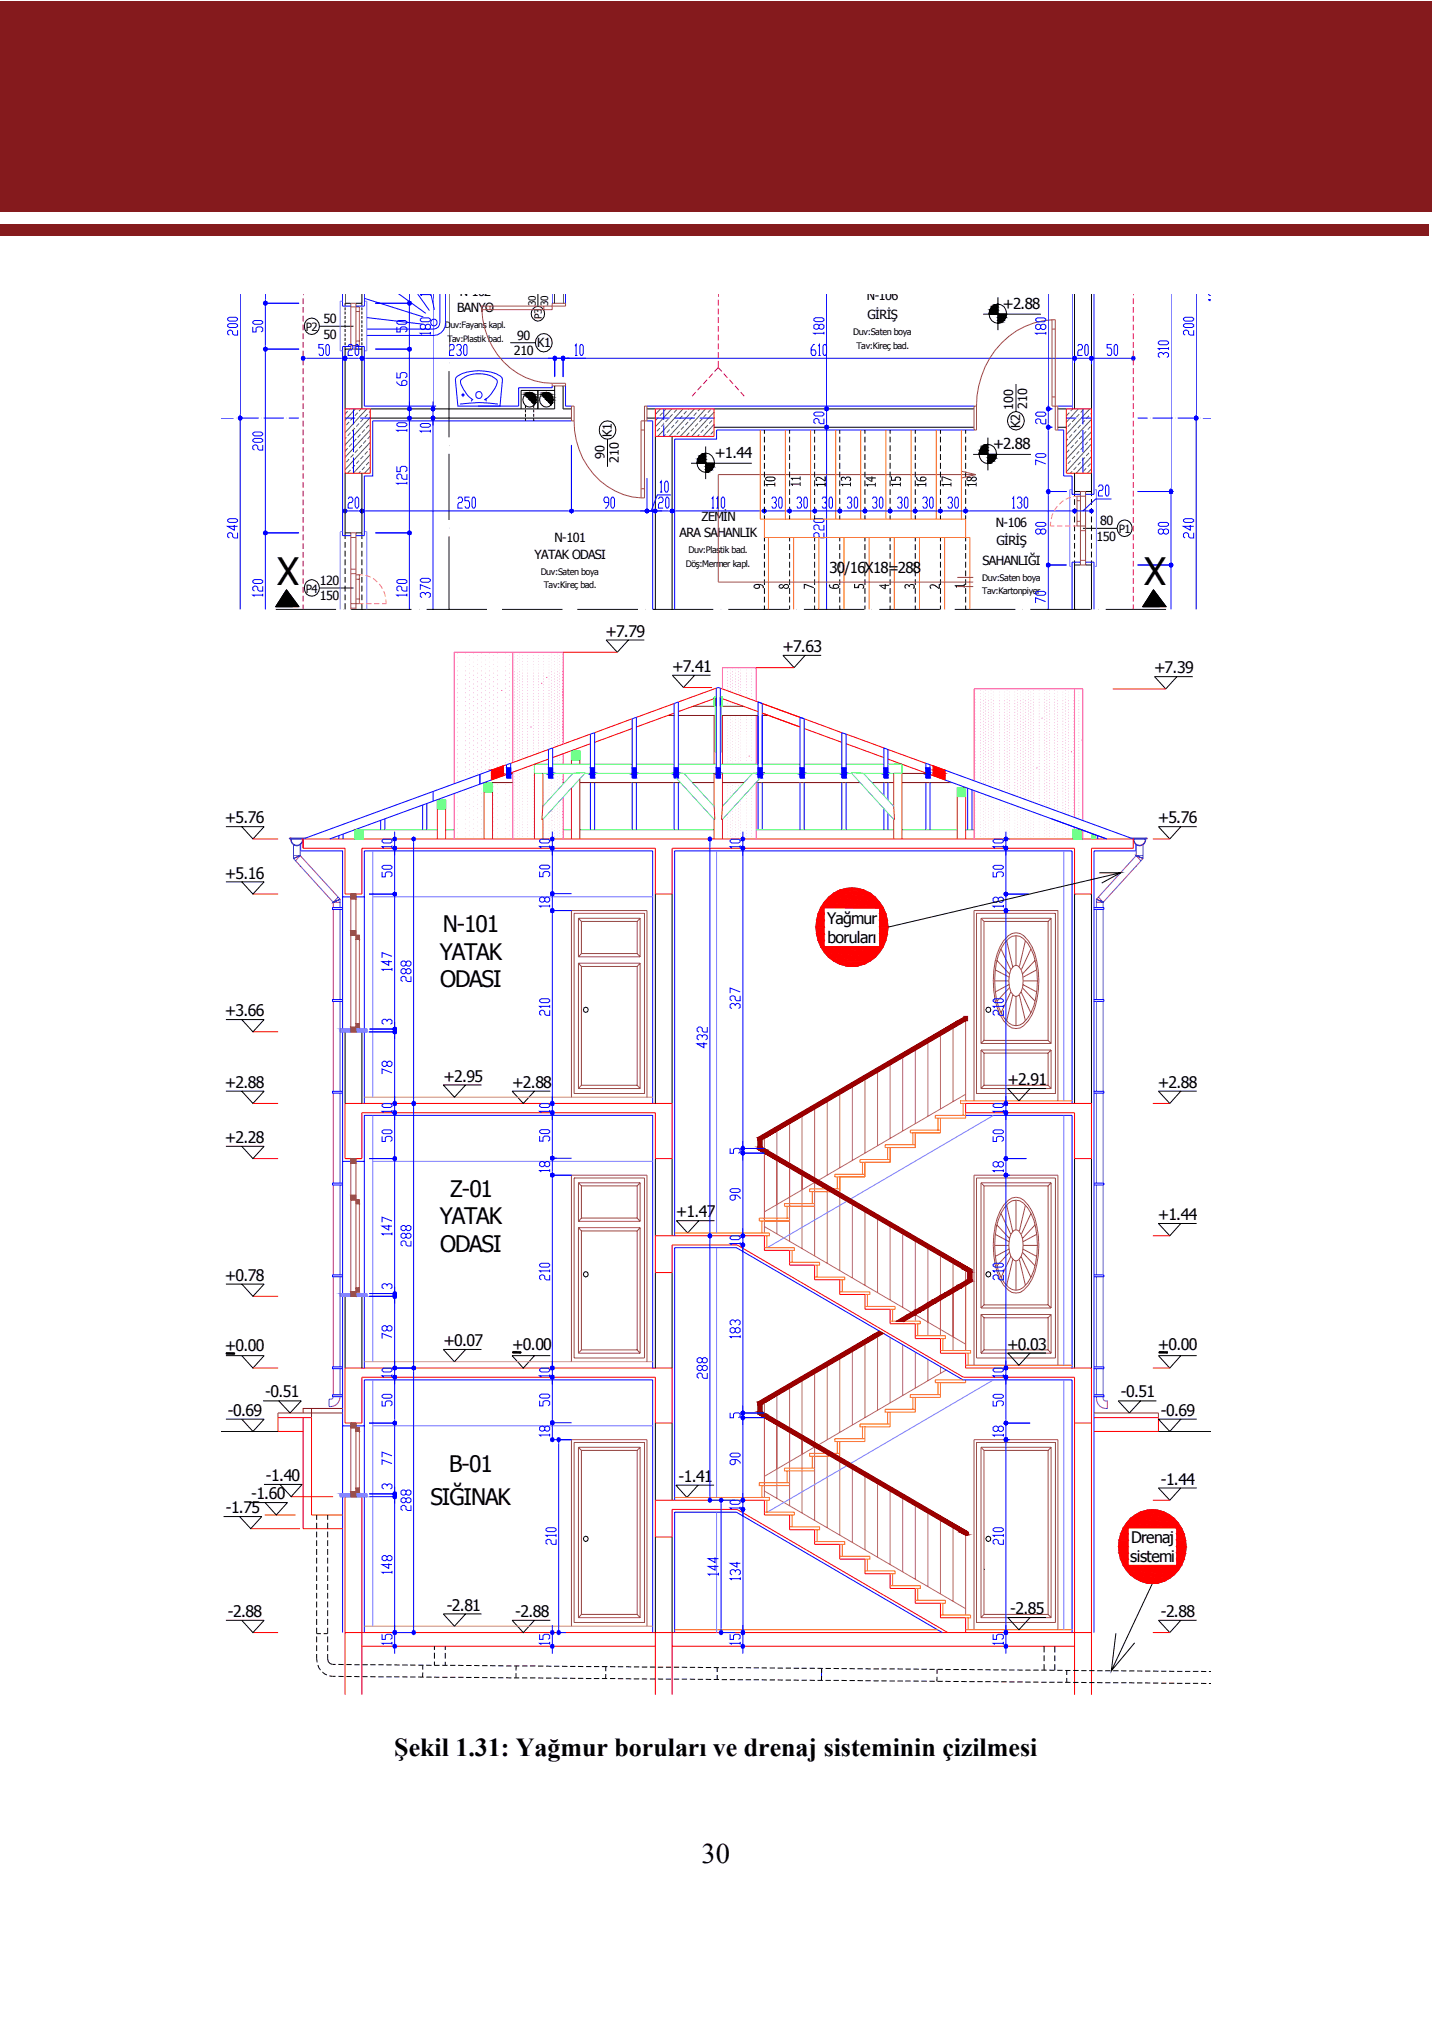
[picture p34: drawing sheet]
<svg xmlns="http://www.w3.org/2000/svg" width="195mm" height="275mm" viewBox="0 0 195 275" stroke-linecap="round" stroke-linejoin="round" font-family="sans-serif">
<defs><g id="words">
<g font-size="5.1">
<text x="37.7" y="79.7">X</text>
<text x="155.9" y="79.7">X</text>
</g>
<text font-size="3.9" x="95.6" y="253.9">30</text>
<text font-size="3.5" x="53.7" y="239.3">Şekil 1.31: Yağmur boruları ve drenaj sisteminin çizilmesi</text>
<g font-size="3.1">
<text x="59.9" y="130.8">YATAK</text>
<text x="60.3" y="127">N-101</text>
<text x="60" y="134.6">ODASI</text>
<text x="59.9" y="166.8">YATAK</text>
<text x="61.3" y="163.1">Z-01</text>
<text x="60" y="170.6">ODASI</text>
<text x="61.2" y="200.6">B-01</text>
<text x="58.6" y="205.2">SIĞINAK</text>
</g>
<g font-size="2.2">
<text x="82.5" y="86.8">+7.79</text>
<text x="106.6" y="88.9">+7.63</text>
<text x="91.6" y="91.6">+7.41</text>
<text x="157.2" y="91.8">+7.39</text>
<text x="30.6" y="112.2">+5.76</text>
<text x="157.7" y="112.2">+5.76</text>
<text x="30.6" y="119.7">+5.16</text>
<text x="112.7" y="125.9">Yağmur</text>
<text x="112.7" y="128.6">boruları</text>
<text x="30.6" y="138.5">+3.66</text>
<text x="30.6" y="148.3">+2.88</text>
<text x="60.4" y="147.4">+2.95</text>
<text x="69.8" y="148.3">+2.88</text>
<text x="137.2" y="147.9">+2.91</text>
<text x="157.8" y="148.3">+2.88</text>
<text x="30.6" y="155.8">+2.28</text>
<text x="92.1" y="165.9">+1.47</text>
<text x="157.7" y="166.3">+1.44</text>
<text x="30.6" y="174.6">+0.78</text>
<text x="30.6" y="184.1">+0.00</text>
<text x="60.4" y="183.5">+0.07</text>
<text x="69.8" y="184">+0.00</text>
<text x="137.2" y="183.9">+0.03</text>
<text x="157.8" y="184">+0.00</text>
<text x="36.1" y="190.4">-0.51</text>
<text x="152.7" y="190.4">-0.51</text>
<text x="31.1" y="193">-0.69</text>
<text x="158.2" y="193">-0.69</text>
<text x="36.2" y="201.8">-1.40</text>
<text x="92.4" y="202">-1.41</text>
<text x="158.1" y="202.3">-1.44</text>
<text x="30.8" y="206.2">-1.75</text>
<text x="34.2" y="204.3">-1.60</text>
<text x="154" y="212.9">sistemi</text>
<text x="154.1" y="210.3">Drenaj</text>
<text x="31.1" y="220.4">-2.88</text>
<text x="60.9" y="219.5">-2.81</text>
<text x="70.2" y="220.4">-2.88</text>
<text x="137.6" y="220">-2.85</text>
<text x="158.1" y="220.4">-2.88</text>
</g>
<g font-size="2.1">
<text x="136.6" y="42.1">+2.88</text>
<text x="97.4" y="62.4">+1.44</text>
<text x="135.3" y="61.2">+2.88</text>
<text x="113" y="78.1">30/16X18=288</text>
</g>
<g font-size="1.7">
<text x="62.7" y="40.3">N 102</text>
<text x="118.1" y="40.9">N-106</text>
<text x="44.1" y="44">50</text>
<text x="44.1" y="46.2">50</text>
<text x="62.3" y="42.6">BANYO</text>
<text x="70.5" y="46.3">90</text>
<text x="73.2" y="47.3">K1</text>
<text x="118.2" y="43.5">GİRİŞ</text>
<text x="70" y="48.4">210</text>
<text x="83.3" y="59.6" transform="rotate(-90 83.3 59.6)">K1</text>
<text x="138" y="55.8" transform="rotate(-90 138 55.8)">100</text>
<text x="139" y="58.4" transform="rotate(-90 139 58.4)">K2</text>
<text x="139.9" y="55.8" transform="rotate(-90 139.9 55.8)">210</text>
<text x="82.4" y="62.6" transform="rotate(-90 82.4 62.6)">90</text>
<text x="84.3" y="63.1" transform="rotate(-90 84.3 63.1)">210</text>
<text x="95.6" y="71">ZEMİN</text>
<text x="135.7" y="71.8">N-106</text>
<text x="149.9" y="71.6">80</text>
<text x="72.8" y="76.2">YATAK ODASI</text>
<text x="75.5" y="73.9">N-101</text>
<text x="92.6" y="73.2">ARA SAHANLIK</text>
<text x="133.9" y="77">SAHANLIĞI</text>
<text x="135.7" y="74.3">GİRİŞ</text>
<text x="149.4" y="73.7">150</text>
<text x="43.6" y="79.7">120</text>
<text x="43.6" y="81.8">150</text>
</g>
<g font-size="1.5">
<text x="41.7" y="45.1">P2</text>
<text x="152.4" y="72.6">P1</text>
<text x="41.7" y="80.8">P4</text>
</g>
<g font-size="1.4">
<text x="73" y="41.7" transform="rotate(-90 73 41.7)">30</text>
<text x="74.7" y="41.7" transform="rotate(-90 74.7 41.7)">30</text>
<text x="73.8" y="43.5" transform="rotate(-90 73.8 43.5)">P3</text>
</g>
<g font-size="1.2">
<text x="60.6" y="44.7">Duv:Fayans kapl.</text>
<text x="61" y="46.6">Tav:Plastik bad.</text>
<text x="116.2" y="45.7">Duv:Saten boya</text>
<text x="116.7" y="47.5">Tav:Kireç bad.</text>
<text x="93.4" y="77.2">Döş:Mermer kapl.</text>
<text x="93.8" y="75.4">Duv:Plastik bad.</text>
<text x="73.7" y="78.3">Duv:Saten boya</text>
<text x="74.1" y="80.2">Tav:Kireç bad.</text>
<text x="133.8" y="79.1">Duv:Saten boya</text>
<text x="133.8" y="80.9">Tav:Kartonpiyer</text>
</g>
</g></defs>
<g fill="#851a1d">
<path d="M0 .2h195v28.7h-195z"/>
<path d="M0 30.6h194.6v1.5h-194.6z"/>
</g>
<g fill="none" stroke="#f00" stroke-width=".14">
<path d="M41.3 114.3h113.1M41.3 115.6h5.7v6.3h2.3v-6.3h40v6.3h2.3v-6.3h54.8v6.3h2.3v-6.3h5.7M47 150.4h44.6v7.5h-2.3v-6.2h-40v6.2h-2.3zM131.6 150.4h17.1v7.5h-2.3v-6.2h-14.8M47 186.5h44.6v7.4h-2.3v-6.2h-40v6.2h-2.3zM146.4 193.9h2.3M47 222.5h101.7M47 231v-27h2.3v27M49.3 224.4h40M89.3 222.5v8.5M91.6 224.4h54.8M91.6 222.5v8.5"/>
<path d="M129.1 222.5l-28.7-16.8h-8.8v3.8h-2.3v-5h14.8v2h3.5v2h3.4v2h3.4v2h3.4v2h3.5v2h3.4v2h3.4v2h3.5v2M146.4 231v-43.3h-15.1l-30.9-18h-8.8v3.7h-2.3v-5h14.8v2h3.5v2h3.4v2h3.4v2h3.4v2h3.5v2h3.4v2h3.4v2h3.5v2.1h17.1v44.5"/>
</g>
<g fill="none" stroke="#000" stroke-width=".14">
<path d="M89.3 121.9v28.5M91.6 121.9v28.5M146.4 121.9v28.5M148.7 121.9v28.5M47 140.6v9.8M49.3 140.6v9.8M72.8 148.7l-1.5 1.7-1.5-1.7h5.2M89.3 157.9v10.5M91.6 157.9v10.5M146.4 157.9v28.6M148.7 157.9v28.6M47 176.7v9.8"/>
<path d="M49.3 176.7v9.8M89.3 173.4v13.1M91.6 173.4v13.1M95.2 166.4l-1.5 1.6-1.5-1.6h5.1M72.8 184.8l-1.5 1.7-1.5-1.7h5.2M89.3 193.9v10.6M91.6 193.9v10.6M89.3 209.5v13M91.6 209.5v13M95.1 202.4l-1.5 1.7-1.5-1.7h5.2M72.8 220.8l-1.5 1.7-1.5-1.7h5.2"/>
</g>
<path d="M131.6 151.7v.7h-3.5v2h-3.4v2h-3.4v2h-3.5v2h-3.4v2M104.1 166.4h3.5M107.6 164.4h3.4M111 162.4h2.1M111 198.5h2.1M131.6 188.1v.3h-3.5v2.1h-3.4v2h-3.4v2h-3.5v2h-3.4v2h-.2M104.1 202.5h3.5M107.6 200.5h3.4" fill="none" stroke="#ff7e00" stroke-width=".14"/>
<g fill="none" stroke="#cc6565" stroke-width=".14">
<path d="M131.3 138.5h.5v.6h-.5zM131.3 138.7l-28 16.3v1.7l28.5 16.7v1l-9.7 5.7M104.1 155.1v1.4M104.1 157.2v10.8M105.8 154.1v3.4M105.8 158.2v10M107.6 153.1v5.4M107.6 159.1v10.1M109.3 152.1v7.4M111 151.1v9.4M112.7 150.1v10.1M114.4 149.1v10"/>
<path d="M116.1 148.1v10.1M117.8 147.1v10.1M119.5 146.1v10M121.3 145.1v10M123 144.1v10M124.7 143.1v10M126.4 142.1v10M128.1 141.1v10M129.8 140.1v10M131.6 150v-10.9l-27.8 16.2v1.1l28.6 16.7v1.6l-9.2 5.4M131.6 149.1l-20.1 11.7M104.1 165.2l6.9-4v10"/>
<path d="M104.1 167.2l27.5 16M109.3 160.2v10M112.7 162.2v10M114.4 163.2v10M116.1 164.2v10M117.8 165.2v10M119.5 166.2v10M121.3 167.2v10M123 168.2v10M124.7 169.2v10.9M126.4 170.2v11.9M128.1 171.2v10.9"/>
<path d="M129.8 172.2v11.9M131.6 173.2v10.9M104.1 191.2v1.4M104.1 193.2v10.9M105.8 190.2v3.4M105.8 194.2v10M107.6 189.2v5.4M107.6 195.2v10M109.3 188.2v7.4M109.3 196.2v10M111 187.2v9.4M112.7 186.2v10"/>
<path d="M112.7 198.2v10M114.4 185.2v10M114.4 199.2v10M116.1 184.2v10M117.8 183.2v10M119.5 182.2v10M119.8 181.4l-16.5 9.7v1.6l28.3 16.5M120.3 181.7l-16.5 9.7v1l28 16.3 .1 .2v.2l-.3 .1M121.3 182.3v8.9M123 183.3v6.9M124.7 184.3v4.9M126.4 185.3v2.9"/>
<path d="M128.1 186.3v.9M128.9 186.7l-17.4 10.2M104.1 203.2l27.5 16M104.1 201.2l6.9-4v10M116.1 200.2v10M117.8 201.2v10M119.5 202.2v10M121.3 203.2v10M123 204.2v10M124.7 205.2v10M126.4 206.2v10M128.1 207.2v10"/>
<path d="M129.8 208.2v10M131.6 209.2v10.9"/>
</g>
<path d="M47.8 140.2h-1.5v.4h1.5M48.5 140.2h1.5v.4h-1.5M47.8 176.3h-1.5v.4h1.5M48.5 176.3h1.5v.4h-1.5M47.8 203.6h-1.5v.4h1.5M48.5 203.6h1.5v.4h-1.5" fill="none" stroke="#7e7eff" stroke-width=".14"/>
<g fill="none" stroke="#9a4c4c" stroke-width=".14">
<path d="M47.8 121.9h.7v.6h-.7zM47.8 126.9h.7M47.8 122.5v17.5M48.5 139.5h.5v.5h-.5zM48.5 126.9v.6h-.7M48.5 127.5h.5v.5h-.5zM48.5 122.5v4.4M48.5 128v11.5M49 128v11.5M47.8 140h.7v.6h-.7zM47.8 158.5h.7M47.8 162.9v-5h.7v18.8h-.7v-13.2"/>
<path d="M47.8 163.5h1.2v12.6h-1.2M48.5 162.9h-.7v.6M48.5 164h.5M48.5 175.6h.5M48.5 193.9v.7h-.7M48.5 194.6h.5v.5h-.5zM48.5 193.9v8.9M48.5 193.9h-.7v9.4M49 194.6v8.2M47.8 203.3h.7v.7h-.7zM48.5 202.8h.5v.5h-.5z"/>
</g>
<g fill="none" stroke="#00f" stroke-width=".14">
<path d="M41 116h5.7v24.2M154.7 116h-5.7v106.5M46.7 122.2h1.1M48.5 122.2h1.1M46.7 158.3h1.1M46.7 140.6v35.7M48.5 158.3h1.1M49.6 140.2v-24.2h39.3v34.4M49.6 140.6v9.8M131.6 152h14.4v34.5M146 150.4v-34.4h-54.1v52.4M46.7 176.7v26.9"/>
<path d="M49.6 176.3v-24.3h39.3v34.5M49.6 176.7v9.8M46.7 194.3h1.1M48.5 194.3h1.1M46.7 204v18.5M49.6 203.6v-15.5h39.3v34.4M49.6 204v18.5M91.9 204.5v-34.4h8.4l30.9 18h14.8v34.4M91.9 222.5v-16.4h8.4l28.1 16.4"/>
</g>
<path d="M46.3 140.2h1.5z" fill="#7e7eff"/>
<path d="M46.3 140.2h1.5z" fill="none" stroke="#7e7eff" stroke-width=".14"/>
<path d="M48.5 140.2h1.5z" fill="#7e7eff"/>
<path d="M48.5 140.2h1.5z" fill="none" stroke="#7e7eff" stroke-width=".14"/>
<path d="M46.3 140.2l1.5 .4h-1.5z" fill="#7e7eff"/>
<path d="M46.3 140.2l1.5 .4h-1.5z" fill="none" stroke="#7e7eff" stroke-width=".14"/>
<path d="M46.3 140.2h1.5v.4z" fill="#7e7eff"/>
<path d="M46.3 140.2h1.5v.4z" fill="none" stroke="#7e7eff" stroke-width=".14"/>
<path d="M48.5 140.2l1.5 .4h-1.5z" fill="#7e7eff"/>
<path d="M48.5 140.2l1.5 .4h-1.5z" fill="none" stroke="#7e7eff" stroke-width=".14"/>
<path d="M48.5 140.2h1.5v.4z" fill="#7e7eff"/>
<path d="M48.5 140.2h1.5v.4z" fill="none" stroke="#7e7eff" stroke-width=".14"/>
<path d="M46.3 140.6h1.5z" fill="#7e7eff"/>
<path d="M46.3 140.6h1.5z" fill="none" stroke="#7e7eff" stroke-width=".14"/>
<path d="M48.5 140.6h1.5z" fill="#7e7eff"/>
<path d="M48.5 140.6h1.5z" fill="none" stroke="#7e7eff" stroke-width=".14"/>
<path d="M46.3 176.3h1.5z" fill="#7e7eff"/>
<path d="M46.3 176.3h1.5z" fill="none" stroke="#7e7eff" stroke-width=".14"/>
<path d="M48.5 176.3h1.5z" fill="#7e7eff"/>
<path d="M48.5 176.3h1.5z" fill="none" stroke="#7e7eff" stroke-width=".14"/>
<path d="M46.3 176.3l1.5 .4h-1.5z" fill="#7e7eff"/>
<path d="M46.3 176.3l1.5 .4h-1.5z" fill="none" stroke="#7e7eff" stroke-width=".14"/>
<path d="M46.3 176.3h1.5v.4z" fill="#7e7eff"/>
<path d="M46.3 176.3h1.5v.4z" fill="none" stroke="#7e7eff" stroke-width=".14"/>
<path d="M48.5 176.3l1.5 .4h-1.5z" fill="#7e7eff"/>
<path d="M48.5 176.3l1.5 .4h-1.5z" fill="none" stroke="#7e7eff" stroke-width=".14"/>
<path d="M48.5 176.3h1.5v.4z" fill="#7e7eff"/>
<path d="M48.5 176.3h1.5v.4z" fill="none" stroke="#7e7eff" stroke-width=".14"/>
<path d="M46.3 176.7h1.5z" fill="#7e7eff"/>
<path d="M46.3 176.7h1.5z" fill="none" stroke="#7e7eff" stroke-width=".14"/>
<path d="M48.5 176.7h1.5z" fill="#7e7eff"/>
<path d="M48.5 176.7h1.5z" fill="none" stroke="#7e7eff" stroke-width=".14"/>
<path d="M46.3 203.6h1.5z" fill="#7e7eff"/>
<path d="M46.3 203.6h1.5z" fill="none" stroke="#7e7eff" stroke-width=".14"/>
<path d="M48.5 203.6h1.5z" fill="#7e7eff"/>
<path d="M48.5 203.6h1.5z" fill="none" stroke="#7e7eff" stroke-width=".14"/>
<path d="M46.3 203.6l1.5 .4h-1.5z" fill="#7e7eff"/>
<path d="M46.3 203.6l1.5 .4h-1.5z" fill="none" stroke="#7e7eff" stroke-width=".14"/>
<path d="M46.3 203.6h1.5v.4z" fill="#7e7eff"/>
<path d="M46.3 203.6h1.5v.4z" fill="none" stroke="#7e7eff" stroke-width=".14"/>
<path d="M48.5 203.6l1.5 .4h-1.5z" fill="#7e7eff"/>
<path d="M48.5 203.6l1.5 .4h-1.5z" fill="none" stroke="#7e7eff" stroke-width=".14"/>
<path d="M48.5 203.6h1.5v.4z" fill="#7e7eff"/>
<path d="M48.5 203.6h1.5v.4z" fill="none" stroke="#7e7eff" stroke-width=".14"/>
<path d="M46.3 204h1.5z" fill="#7e7eff"/>
<path d="M46.3 204h1.5z" fill="none" stroke="#7e7eff" stroke-width=".14"/>
<path d="M48.5 204h1.5z" fill="#7e7eff"/>
<path d="M48.5 204h1.5z" fill="none" stroke="#7e7eff" stroke-width=".14"/>
<path d="M47.8 121.9h.7z" fill="#9a4c4c"/>
<path d="M47.8 121.9h.7z" fill="none" stroke="#9a4c4c" stroke-width=".14"/>
<path d="M47.8 121.9l.7 .6h-.7z" fill="#9a4c4c"/>
<path d="M47.8 121.9l.7 .6h-.7z" fill="none" stroke="#9a4c4c" stroke-width=".14"/>
<path d="M47.8 121.9h.7v.6z" fill="#9a4c4c"/>
<path d="M47.8 121.9h.7v.6z" fill="none" stroke="#9a4c4c" stroke-width=".14"/>
<path d="M47.8 122.5h.7z" fill="#9a4c4c"/>
<path d="M47.8 122.5h.7z" fill="none" stroke="#9a4c4c" stroke-width=".14"/>
<path d="M47.8 126.9h.7z" fill="#9a4c4c"/>
<path d="M47.8 126.9h.7z" fill="none" stroke="#9a4c4c" stroke-width=".14"/>
<path d="M47.8 126.9l.7 .6h-.7z" fill="#9a4c4c"/>
<path d="M47.8 126.9l.7 .6h-.7z" fill="none" stroke="#9a4c4c" stroke-width=".14"/>
<path d="M47.8 126.9h.7v.6z" fill="#9a4c4c"/>
<path d="M47.8 126.9h.7v.6z" fill="none" stroke="#9a4c4c" stroke-width=".14"/>
<path d="M47.8 127.5h.7z" fill="#9a4c4c"/>
<path d="M47.8 127.5h.7z" fill="none" stroke="#9a4c4c" stroke-width=".14"/>
<path d="M48.5 127.5h.5z" fill="#9a4c4c"/>
<path d="M48.5 127.5h.5z" fill="none" stroke="#9a4c4c" stroke-width=".14"/>
<path d="M48.5 127.5l.5 .5h-.5z" fill="#9a4c4c"/>
<path d="M48.5 127.5l.5 .5h-.5z" fill="none" stroke="#9a4c4c" stroke-width=".14"/>
<path d="M48.5 127.5h.5v.5z" fill="#9a4c4c"/>
<path d="M48.5 127.5h.5v.5z" fill="none" stroke="#9a4c4c" stroke-width=".14"/>
<path d="M48.5 128h.5z" fill="#9a4c4c"/>
<path d="M48.5 128h.5z" fill="none" stroke="#9a4c4c" stroke-width=".14"/>
<path d="M48.5 139.5h.5z" fill="#9a4c4c"/>
<path d="M48.5 139.5h.5z" fill="none" stroke="#9a4c4c" stroke-width=".14"/>
<path d="M48.5 139.5l.5 .5h-.5z" fill="#9a4c4c"/>
<path d="M48.5 139.5l.5 .5h-.5z" fill="none" stroke="#9a4c4c" stroke-width=".14"/>
<path d="M48.5 139.5h.5v.5z" fill="#9a4c4c"/>
<path d="M48.5 139.5h.5v.5z" fill="none" stroke="#9a4c4c" stroke-width=".14"/>
<path d="M47.8 140h.7z" fill="#9a4c4c"/>
<path d="M47.8 140h.7z" fill="none" stroke="#9a4c4c" stroke-width=".14"/>
<path d="M48.5 140h.5z" fill="#9a4c4c"/>
<path d="M48.5 140h.5z" fill="none" stroke="#9a4c4c" stroke-width=".14"/>
<path d="M47.8 140l.7 .6h-.7z" fill="#9a4c4c"/>
<path d="M47.8 140l.7 .6h-.7z" fill="none" stroke="#9a4c4c" stroke-width=".14"/>
<path d="M47.8 140h.7v.6z" fill="#9a4c4c"/>
<path d="M47.8 140h.7v.6z" fill="none" stroke="#9a4c4c" stroke-width=".14"/>
<path d="M47.8 140.6h.7z" fill="#9a4c4c"/>
<path d="M47.8 140.6h.7z" fill="none" stroke="#9a4c4c" stroke-width=".14"/>
<path d="M47.8 157.9h.7z" fill="#9a4c4c"/>
<path d="M47.8 157.9h.7z" fill="none" stroke="#9a4c4c" stroke-width=".14"/>
<path d="M47.8 157.9l.7 .6h-.7z" fill="#9a4c4c"/>
<path d="M47.8 157.9l.7 .6h-.7z" fill="none" stroke="#9a4c4c" stroke-width=".14"/>
<path d="M47.8 157.9h.7v.6z" fill="#9a4c4c"/>
<path d="M47.8 157.9h.7v.6z" fill="none" stroke="#9a4c4c" stroke-width=".14"/>
<path d="M47.8 158.5h.7z" fill="#9a4c4c"/>
<path d="M47.8 158.5h.7z" fill="none" stroke="#9a4c4c" stroke-width=".14"/>
<path d="M47.8 162.9h.7z" fill="#9a4c4c"/>
<path d="M47.8 162.9h.7z" fill="none" stroke="#9a4c4c" stroke-width=".14"/>
<path d="M47.8 162.9l.7 .6h-.7z" fill="#9a4c4c"/>
<path d="M47.8 162.9l.7 .6h-.7z" fill="none" stroke="#9a4c4c" stroke-width=".14"/>
<path d="M47.8 162.9h.7v.6z" fill="#9a4c4c"/>
<path d="M47.8 162.9h.7v.6z" fill="none" stroke="#9a4c4c" stroke-width=".14"/>
<path d="M47.8 163.5h.7z" fill="#9a4c4c"/>
<path d="M47.8 163.5h.7z" fill="none" stroke="#9a4c4c" stroke-width=".14"/>
<path d="M48.5 163.5h.5z" fill="#9a4c4c"/>
<path d="M48.5 163.5h.5z" fill="none" stroke="#9a4c4c" stroke-width=".14"/>
<path d="M48.5 163.5l.5 .5h-.5z" fill="#9a4c4c"/>
<path d="M48.5 163.5l.5 .5h-.5z" fill="none" stroke="#9a4c4c" stroke-width=".14"/>
<path d="M48.5 163.5h.5v.5z" fill="#9a4c4c"/>
<path d="M48.5 163.5h.5v.5z" fill="none" stroke="#9a4c4c" stroke-width=".14"/>
<path d="M48.5 164h.5z" fill="#9a4c4c"/>
<path d="M48.5 164h.5z" fill="none" stroke="#9a4c4c" stroke-width=".14"/>
<path d="M48.5 175.6h.5z" fill="#9a4c4c"/>
<path d="M48.5 175.6h.5z" fill="none" stroke="#9a4c4c" stroke-width=".14"/>
<path d="M48.5 175.6l.5 .5h-.5z" fill="#9a4c4c"/>
<path d="M48.5 175.6l.5 .5h-.5z" fill="none" stroke="#9a4c4c" stroke-width=".14"/>
<path d="M48.5 175.6h.5v.5z" fill="#9a4c4c"/>
<path d="M48.5 175.6h.5v.5z" fill="none" stroke="#9a4c4c" stroke-width=".14"/>
<path d="M47.8 176.1h.7z" fill="#9a4c4c"/>
<path d="M47.8 176.1h.7z" fill="none" stroke="#9a4c4c" stroke-width=".14"/>
<path d="M48.5 176.1h.5z" fill="#9a4c4c"/>
<path d="M48.5 176.1h.5z" fill="none" stroke="#9a4c4c" stroke-width=".14"/>
<path d="M47.8 176.1l.7 .6h-.7z" fill="#9a4c4c"/>
<path d="M47.8 176.1l.7 .6h-.7z" fill="none" stroke="#9a4c4c" stroke-width=".14"/>
<path d="M47.8 176.1h.7v.6z" fill="#9a4c4c"/>
<path d="M47.8 176.1h.7v.6z" fill="none" stroke="#9a4c4c" stroke-width=".14"/>
<path d="M47.8 176.7h.7z" fill="#9a4c4c"/>
<path d="M47.8 176.7h.7z" fill="none" stroke="#9a4c4c" stroke-width=".14"/>
<path d="M47.8 194h.7z" fill="#9a4c4c"/>
<path d="M47.8 194h.7z" fill="none" stroke="#9a4c4c" stroke-width=".14"/>
<path d="M47.8 194l.7 .6h-.7z" fill="#9a4c4c"/>
<path d="M47.8 194l.7 .6h-.7z" fill="none" stroke="#9a4c4c" stroke-width=".14"/>
<path d="M47.8 194h.7v.6z" fill="#9a4c4c"/>
<path d="M47.8 194h.7v.6z" fill="none" stroke="#9a4c4c" stroke-width=".14"/>
<path d="M47.8 194.6h.7z" fill="#9a4c4c"/>
<path d="M47.8 194.6h.7z" fill="none" stroke="#9a4c4c" stroke-width=".14"/>
<path d="M48.5 194.6h.5z" fill="#9a4c4c"/>
<path d="M48.5 194.6h.5z" fill="none" stroke="#9a4c4c" stroke-width=".14"/>
<path d="M48.5 194.6l.5 .5h-.5z" fill="#9a4c4c"/>
<path d="M48.5 194.6l.5 .5h-.5z" fill="none" stroke="#9a4c4c" stroke-width=".14"/>
<path d="M48.5 194.6h.5v.5z" fill="#9a4c4c"/>
<path d="M48.5 194.6h.5v.5z" fill="none" stroke="#9a4c4c" stroke-width=".14"/>
<path d="M48.5 195.1h.5z" fill="#9a4c4c"/>
<path d="M48.5 195.1h.5z" fill="none" stroke="#9a4c4c" stroke-width=".14"/>
<path d="M48.5 202.8h.5z" fill="#9a4c4c"/>
<path d="M48.5 202.8h.5z" fill="none" stroke="#9a4c4c" stroke-width=".14"/>
<path d="M48.5 202.8l.5 .5h-.5z" fill="#9a4c4c"/>
<path d="M48.5 202.8l.5 .5h-.5z" fill="none" stroke="#9a4c4c" stroke-width=".14"/>
<path d="M48.5 202.8h.5v.5z" fill="#9a4c4c"/>
<path d="M48.5 202.8h.5v.5z" fill="none" stroke="#9a4c4c" stroke-width=".14"/>
<path d="M47.8 203.3h.7z" fill="#9a4c4c"/>
<path d="M47.8 203.3h.7z" fill="none" stroke="#9a4c4c" stroke-width=".14"/>
<path d="M48.5 203.3h.5z" fill="#9a4c4c"/>
<path d="M48.5 203.3h.5z" fill="none" stroke="#9a4c4c" stroke-width=".14"/>
<path d="M47.8 203.3l.7 .7h-.7z" fill="#9a4c4c"/>
<path d="M47.8 203.3l.7 .7h-.7z" fill="none" stroke="#9a4c4c" stroke-width=".14"/>
<path d="M47.8 203.3h.7v.7z" fill="#9a4c4c"/>
<path d="M47.8 203.3h.7v.7z" fill="none" stroke="#9a4c4c" stroke-width=".14"/>
<path d="M47.8 204h.7z" fill="#9a4c4c"/>
<path d="M47.8 204h.7z" fill="none" stroke="#9a4c4c" stroke-width=".14"/>
<path d="M135.3 152l-19.4 11.4M115.4 163.7l-10.9 6.4M115.4 199.8l-10.9 6.3M131.6 186.1h14.4M135.3 188.1l-19.4 11.4" fill="none" stroke="#7e7eff" stroke-width=".14"/>
<g fill="none" stroke="#ff7e00" stroke-width=".14">
<path d="M117.5 158.4v1.6M117.8 158.4v2h-4.1v-.4h4.1M120.9 156.4v1.6M121.3 156.4v2h-4.1v-.4h4.1M124.4 154.4v1.6M124.7 154.4v2h-4.1v-.4h4.1M127.8 152.4v1.6M128.1 154h-4.1v.4h4.1M131.2 150.4v1.6M131.6 152h-4.2v.4h.7M146 150h-15.1v.4h.7M91.9 168h12.9v.4h-.7"/>
<path d="M103.8 166.4v1.6M104.1 170.1h4.1v.3h-.6M104.5 168.4v1.7M107.2 164.4v1.6M107.6 166h-4.2v.4h4.2M107.6 172h4.1v.4h-.7M107.9 170.4v1.6M110.7 162.4v1.6M111 164h-4.1v.4h4.1M111 174.1h4.1v.3h-.7M111.3 172.4v1.7M112.5 162h-2.2v.4h2.8"/>
<path d="M113.6 162h.8M114.1 160.4v1.6M114.4 160.4v2h-.2M114.4 176.1h4.1v.3h-.7M114.7 174.4v1.7M117.8 178.1h4.1v.3h-.6M118.2 176.4v1.7M121.6 178.4v1.7M110.7 198.5v1.6M112.5 198.1h-2.2v.4h.7M113.6 198.1h.8M114.1 196.5v1.6"/>
<path d="M117.5 194.5v1.6M117.8 196.1h-4.1v.4h.7M120.9 192.5v1.6M121.3 194.1h-4.1v.4h.6M121.3 180.1h4.1v.3h-.7M124.4 190.5v1.6M124.7 192.1h-4.1v.4h.7M124.7 182.1h4.1v.3h-.7M125 180.4v1.7M127.8 188.4v1.7M128.1 190.1h-4.1v.4h.7M128.1 184.1h4.1v.3h-.6"/>
<path d="M128.5 182.4v1.7M131.2 188.1h-3.8v.3h.7M131.6 186.1h14.4M131.9 184.4v1.7M91.9 204.1h12.9v.4h-.7M103.8 202.5v1.6M104.1 206.1h4.1v.4h-.6M104.5 204.5v1.6M107.2 200.5v1.6M107.6 202.1h-4.2v.4h.7M107.6 208.1h4.1v.4h-.7M107.9 206.5v1.6"/>
<path d="M111 200.1h-4.1v.4h.7M111 210.1h4.1v.4h-.7M111.3 208.5v1.6M114.4 212.1h4.1v.4h-.7M114.7 210.5v1.6M117.8 214.1h4.1v.4h-.6M118.2 212.5v1.6M121.3 216.1h4.1v.4h-.7M121.6 214.5v1.6M124.7 218.1h4.1v.4h-.7M125 216.5v1.6M128.5 218.5v1.6"/>
<path d="M128.1 220.1h4.1v.4h-.6M131.6 222.1h14.4M131.9 220.5v1.6"/>
</g>
<path d="M131.6 150.4v1.3" fill="none" stroke="#f00" stroke-width=".14"/>
<path d="M130.5 175.2l1.1-.6v.6z" fill="#9a0000"/>
<path d="M130.5 175.2l1.1-.6v.6z" fill="none" stroke="#9a0000" stroke-width=".14"/>
<path d="M129.8 175.6l.7-.4 .4 .4z" fill="#9a0000"/>
<path d="M129.8 175.6l.7-.4 .4 .4z" fill="none" stroke="#9a0000" stroke-width=".14"/>
<path d="M130.5 175.2h1.1l-.7 .4z" fill="#9a0000"/>
<path d="M130.5 175.2h1.1l-.7 .4z" fill="none" stroke="#9a0000" stroke-width=".14"/>
<path d="M128.8 176.2l1-.6v.6z" fill="#9a0000"/>
<path d="M128.8 176.2l1-.6v.6z" fill="none" stroke="#9a0000" stroke-width=".14"/>
<path d="M129.8 175.6h1.1l-1.1 .6z" fill="#9a0000"/>
<path d="M129.8 175.6h1.1l-1.1 .6z" fill="none" stroke="#9a0000" stroke-width=".14"/>
<path d="M128.1 176.5l.7-.3 .4 .3z" fill="#9a0000"/>
<path d="M128.1 176.5l.7-.3 .4 .3z" fill="none" stroke="#9a0000" stroke-width=".14"/>
<path d="M128.8 176.2h1l-.6 .3z" fill="#9a0000"/>
<path d="M128.8 176.2h1l-.6 .3z" fill="none" stroke="#9a0000" stroke-width=".14"/>
<path d="M127 177.2l1.1-.7v.7z" fill="#9a0000"/>
<path d="M127 177.2l1.1-.7v.7z" fill="none" stroke="#9a0000" stroke-width=".14"/>
<path d="M128.1 176.5h1.1l-1.1 .7z" fill="#9a0000"/>
<path d="M128.1 176.5h1.1l-1.1 .7z" fill="none" stroke="#9a0000" stroke-width=".14"/>
<path d="M126.4 177.5l.6-.3 .5 .3z" fill="#9a0000"/>
<path d="M126.4 177.5l.6-.3 .5 .3z" fill="none" stroke="#9a0000" stroke-width=".14"/>
<path d="M127 177.2h1.1l-.6 .3z" fill="#9a0000"/>
<path d="M127 177.2h1.1l-.6 .3z" fill="none" stroke="#9a0000" stroke-width=".14"/>
<path d="M125.3 178.2l1.1-.7v.7z" fill="#9a0000"/>
<path d="M125.3 178.2l1.1-.7v.7z" fill="none" stroke="#9a0000" stroke-width=".14"/>
<path d="M126.4 177.5h1.1l-1.1 .7z" fill="#9a0000"/>
<path d="M126.4 177.5h1.1l-1.1 .7z" fill="none" stroke="#9a0000" stroke-width=".14"/>
<path d="M124.7 178.6l.6-.4 .5 .4z" fill="#9a0000"/>
<path d="M124.7 178.6l.6-.4 .5 .4z" fill="none" stroke="#9a0000" stroke-width=".14"/>
<path d="M125.3 178.2h1.1l-.6 .4z" fill="#9a0000"/>
<path d="M125.3 178.2h1.1l-.6 .4z" fill="none" stroke="#9a0000" stroke-width=".14"/>
<path d="M124.2 178.9l.5-.3v.3z" fill="#9a0000"/>
<path d="M124.2 178.9l.5-.3v.3z" fill="none" stroke="#9a0000" stroke-width=".14"/>
<path d="M124.7 178.6l.5 .3h-.5z" fill="#9a0000"/>
<path d="M124.7 178.6l.5 .3h-.5z" fill="none" stroke="#9a0000" stroke-width=".14"/>
<path d="M124.7 178.6h1.1l-.6 .3z" fill="#9a0000"/>
<path d="M124.7 178.6h1.1l-.6 .3z" fill="none" stroke="#9a0000" stroke-width=".14"/>
<path d="M123.6 179.2l.6-.3 .5 .3z" fill="#9a0000"/>
<path d="M123.6 179.2l.6-.3 .5 .3z" fill="none" stroke="#9a0000" stroke-width=".14"/>
<path d="M124.2 178.9h.5v.3z" fill="#9a0000"/>
<path d="M124.2 178.9h.5v.3z" fill="none" stroke="#9a0000" stroke-width=".14"/>
<path d="M124.7 178.9h.5l-.5 .3z" fill="#9a0000"/>
<path d="M124.7 178.9h.5l-.5 .3z" fill="none" stroke="#9a0000" stroke-width=".14"/>
<path d="M122.1 180.1l1.5-.9-.4 .9z" fill="#9a0000"/>
<path d="M122.1 180.1l1.5-.9-.4 .9z" fill="none" stroke="#9a0000" stroke-width=".14"/>
<path d="M123.6 179.2h1.1l-1.5 .9z" fill="#9a0000"/>
<path d="M123.6 179.2h1.1l-1.5 .9z" fill="none" stroke="#9a0000" stroke-width=".14"/>
<path d="M122.1 180.1h1.1z" fill="#9a0000"/>
<path d="M122.1 180.1h1.1z" fill="none" stroke="#9a0000" stroke-width=".14"/>
<path d="M119.3 181.7l.5-.3 .5 .3z" fill="#9a0000"/>
<path d="M119.3 181.7l.5-.3 .5 .3z" fill="none" stroke="#9a0000" stroke-width=".14"/>
<path d="M103.3 191.1l16-9.4-15 9.4z" fill="#9a0000"/>
<path d="M103.3 191.1l16-9.4-15 9.4z" fill="none" stroke="#9a0000" stroke-width=".14"/>
<path d="M104.3 191.1l15-9.4h1z" fill="#9a0000"/>
<path d="M104.3 191.1l15-9.4h1z" fill="none" stroke="#9a0000" stroke-width=".14"/>
<path d="M103.3 191.1l.5 .3h-.5z" fill="#9a0000"/>
<path d="M103.3 191.1l.5 .3h-.5z" fill="none" stroke="#9a0000" stroke-width=".14"/>
<path d="M103.3 191.1h1l-.5 .3z" fill="#9a0000"/>
<path d="M103.3 191.1h1l-.5 .3z" fill="none" stroke="#9a0000" stroke-width=".14"/>
<path d="M103.3 191.4l.5 1h-.5z" fill="#9a0000"/>
<path d="M103.3 191.4l.5 1h-.5z" fill="none" stroke="#9a0000" stroke-width=".14"/>
<path d="M103.3 191.4h.5v1z" fill="#9a0000"/>
<path d="M103.3 191.4h.5v1z" fill="none" stroke="#9a0000" stroke-width=".14"/>
<path d="M103.3 192.4l1 .3h-1z" fill="#9a0000"/>
<path d="M103.3 192.4l1 .3h-1z" fill="none" stroke="#9a0000" stroke-width=".14"/>
<path d="M103.3 192.4h.5l.5 .3z" fill="#9a0000"/>
<path d="M103.3 192.4h.5l.5 .3z" fill="none" stroke="#9a0000" stroke-width=".14"/>
<path d="M103.3 192.7l28.5 16h-1.1z" fill="#9a0000"/>
<path d="M103.3 192.7l28.5 16h-1.1z" fill="none" stroke="#9a0000" stroke-width=".14"/>
<path d="M103.3 192.7h1l27.5 16z" fill="#9a0000"/>
<path d="M103.3 192.7h1l27.5 16z" fill="none" stroke="#9a0000" stroke-width=".14"/>
<path d="M130.7 208.7l1.2 .2h-.9z" fill="#9a0000"/>
<path d="M130.7 208.7l1.2 .2h-.9z" fill="none" stroke="#9a0000" stroke-width=".14"/>
<path d="M130.7 208.7h1.1l.1 .2z" fill="#9a0000"/>
<path d="M130.7 208.7h1.1l.1 .2z" fill="none" stroke="#9a0000" stroke-width=".14"/>
<path d="M131 208.9l.9 .2h-.5z" fill="#9a0000"/>
<path d="M131 208.9l.9 .2h-.5z" fill="none" stroke="#9a0000" stroke-width=".14"/>
<path d="M131 208.9h.9v.2z" fill="#9a0000"/>
<path d="M131 208.9h.9v.2z" fill="none" stroke="#9a0000" stroke-width=".14"/>
<path d="M131.4 209.1l.4 .1z" fill="#9a0000"/>
<path d="M131.4 209.1l.4 .1z" fill="none" stroke="#9a0000" stroke-width=".14"/>
<path d="M131.4 209.1h.5l-.1 .1z" fill="#9a0000"/>
<path d="M131.4 209.1h.5l-.1 .1z" fill="none" stroke="#9a0000" stroke-width=".14"/>
<path d="M131.6 209.2h.2z" fill="#9a0000"/>
<path d="M131.6 209.2h.2z" fill="none" stroke="#9a0000" stroke-width=".14"/>
<path d="M130.5 139.1l.8-.4v.4z" fill="#9a0000"/>
<path d="M130.5 139.1l.8-.4v.4z" fill="none" stroke="#9a0000" stroke-width=".14"/>
<path d="M131.3 139.1h.3z" fill="#9a0000"/>
<path d="M131.3 139.1h.3z" fill="none" stroke="#9a0000" stroke-width=".14"/>
<path d="M103.3 155l27.2-15.9-26.2 15.9z" fill="#9a0000"/>
<path d="M103.3 155l27.2-15.9-26.2 15.9z" fill="none" stroke="#9a0000" stroke-width=".14"/>
<path d="M104.3 155l26.2-15.9h1.1z" fill="#9a0000"/>
<path d="M104.3 155l26.2-15.9h1.1z" fill="none" stroke="#9a0000" stroke-width=".14"/>
<path d="M103.3 155l.5 .3h-.5z" fill="#9a0000"/>
<path d="M103.3 155l.5 .3h-.5z" fill="none" stroke="#9a0000" stroke-width=".14"/>
<path d="M103.3 155h1l-.5 .3z" fill="#9a0000"/>
<path d="M103.3 155h1l-.5 .3z" fill="none" stroke="#9a0000" stroke-width=".14"/>
<path d="M103.3 155.3l.5 1.1h-.5z" fill="#9a0000"/>
<path d="M103.3 155.3l.5 1.1h-.5z" fill="none" stroke="#9a0000" stroke-width=".14"/>
<path d="M103.3 155.3h.5v1.1z" fill="#9a0000"/>
<path d="M103.3 155.3h.5v1.1z" fill="none" stroke="#9a0000" stroke-width=".14"/>
<path d="M103.3 156.4l1 .3h-1z" fill="#9a0000"/>
<path d="M103.3 156.4l1 .3h-1z" fill="none" stroke="#9a0000" stroke-width=".14"/>
<path d="M103.3 156.4h.5l.5 .3z" fill="#9a0000"/>
<path d="M103.3 156.4h.5l.5 .3z" fill="none" stroke="#9a0000" stroke-width=".14"/>
<path d="M103.3 156.7l29.1 16.4h-1z" fill="#9a0000"/>
<path d="M103.3 156.7l29.1 16.4h-1z" fill="none" stroke="#9a0000" stroke-width=".14"/>
<path d="M103.3 156.7h1l28.1 16.4z" fill="#9a0000"/>
<path d="M103.3 156.7h1l28.1 16.4z" fill="none" stroke="#9a0000" stroke-width=".14"/>
<path d="M131.4 173.1l1 .3h-.6z" fill="#9a0000"/>
<path d="M131.4 173.1l1 .3h-.6z" fill="none" stroke="#9a0000" stroke-width=".14"/>
<path d="M131.4 173.1h1v.3z" fill="#9a0000"/>
<path d="M131.4 173.1h1v.3z" fill="none" stroke="#9a0000" stroke-width=".14"/>
<path d="M131.8 173.4l.6 1h-.6z" fill="#9a0000"/>
<path d="M131.8 173.4l.6 1h-.6z" fill="none" stroke="#9a0000" stroke-width=".14"/>
<path d="M131.8 173.4h.6v1z" fill="#9a0000"/>
<path d="M131.8 173.4h.6v1z" fill="none" stroke="#9a0000" stroke-width=".14"/>
<path d="M131.6 174.6l.2-.2 .6 .2z" fill="#9a0000"/>
<path d="M131.6 174.6l.2-.2 .6 .2z" fill="none" stroke="#9a0000" stroke-width=".14"/>
<path d="M131.8 174.4h.6v.2z" fill="#9a0000"/>
<path d="M131.8 174.4h.6v.2z" fill="none" stroke="#9a0000" stroke-width=".14"/>
<path d="M131.6 174.6l.8 .1h-.8z" fill="#9a0000"/>
<path d="M131.6 174.6l.8 .1h-.8z" fill="none" stroke="#9a0000" stroke-width=".14"/>
<path d="M131.6 174.6h.8v.1z" fill="#9a0000"/>
<path d="M131.6 174.6h.8v.1z" fill="none" stroke="#9a0000" stroke-width=".14"/>
<path d="M131.6 174.7h.8l-.8 .5z" fill="#9a0000"/>
<path d="M131.3 138.5v.1M131.5 138.5l-.2 .3M131.6 138.5l-.3 .4M131.7 138.5l-.4 .5M131.8 138.5l-.5 .6M131.8 138.8l-.3 .3M131.8 139.1h.1M131.8 138.7l-.4 .4M131.8 139l-.1 .1M131.6 174.7h.8l-.8 .5z" fill="none" stroke="#9a0000" stroke-width=".14"/>
<path d="M49.6 149.5h39.3M49.6 185.6h39.3M49.6 221.6h39.3" fill="none" stroke="#cc9a65" stroke-width=".14"/>
<path d="M91.9 222.1h35.9" fill="none" stroke="#ff7e00" stroke-width=".14"/>
<g fill="none" stroke="#0f0" stroke-width=".14">
<path d="M97.4 95l-.1 .1M97.6 95l-.3 .3M97.6 95.1l-.3 .3M97.6 95.4l-.3 .3M97.6 95.7l-.3 .3M97.6 95.6l-.3 .3M97.6 95.9l-.3 .3M97.6 96.2l-.1 .1M97.6 95.3l-.3 .3M97.6 95.8l-.3 .4M97.6 96.1l-.2 .2M98.1 95h.1"/>
<path d="M98.3 95l-.2 .2M98.4 95l-.3 .3M98.4 95.3l-.3 .3M98.4 95.6l-.3 .3M98.4 95.8l-.3 .4M98.4 96.1l-.1 .2M98.4 95.2l-.3 .3M98.4 95.5l-.3 .3M98.4 95.8l-.3 .3M98.4 96l-.2 .3M59.6 109v.1M59.8 109l-.2 .2"/>
<path d="M59.9 109l-.3 .4M60 109l-.4 .5M60.2 109l-.6 .6M60.3 109l-.7 .7M60.4 109l-.8 .9M60.5 109l-.9 1M60.7 109l-1.1 1.2M60.7 109.3l-.8 .9M60.7 109.6l-.6 .6M60.7 109.9l-.3 .3M60.7 110.2h-.1M60.7 109.2l-.9 1"/>
<path d="M60.7 109.5l-.7 .7M60.7 109.8l-.4 .4M60.7 110.1l-.1 .1M66 106.7h.1M66.1 106.7l-.1 .2M66.2 106.7l-.2 .3M66.4 106.7l-.4 .5M66.5 106.7l-.5 .5M66.7 106.7l-.7 .7M66.7 106.7l-.7 .8M66.9 106.7l-.9 1M67 106.7l-1 1.1"/>
<path d="M67.1 106.8l-1 1.1M67.1 107.1l-.7 .8M67.1 107.4l-.5 .5M67.1 107.7l-.2 .2M67.1 106.7l-1.1 1.2M67.1 107l-.8 .9M67.1 107.3l-.6 .6M67.1 107.6l-.3 .3M67.1 107.9h-.1M77.9 102.3v.1M78.1 102.3l-.2 .2M78.1 102.3l-.2 .3"/>
<path d="M78.3 102.3l-.4 .5M78.4 102.3l-.5 .6M78.6 102.3l-.7 .8M78.7 102.3l-.8 .9M78.8 102.3l-.9 1.1M78.9 102.3l-1 1.2M79 102.5l-1 1.1M79 102.8l-.7 .8M79 103.1l-.5 .5M79 103.4l-.2 .2M79 102.4l-1.1 1.2M79 102.7l-.8 .9"/>
<path d="M79 103l-.6 .6M79 103.2l-.3 .4M79 103.5v.1M130.4 107.3h.1M130.5 107.3l-.1 .1M130.7 107.3l-.3 .3M130.8 107.3l-.4 .4M130.9 107.3l-.5 .6M131 107.3l-.6 .7M131.2 107.3l-.8 .9M131.3 107.3l-.9 1M131.5 107.3l-1.1 1.2"/>
<path d="M131.6 107.3l-1.2 1.3M131.6 107.6l-.9 1M131.6 107.9l-.7 .7M131.6 108.2l-.4 .4M131.6 108.4l-.2 .2M131.6 107.5l-1 1.1M131.6 107.8l-.8 .8M131.6 108.1l-.5 .5M131.6 108.3l-.3 .3M148.7 113.8h.1M148.9 113.8l-.2 .2M149 113.8l-.3 .3"/>
<path d="M149.1 113.8l-.4 .5M149.2 113.8l-.5 .5M149.3 114.1l-.3 .2M149.3 114.3h-.1M149.3 114l-.4 .3M149.3 114.2l-.2 .1"/>
</g>
<path d="M48.3 113.1h1.2z" fill="#0f0"/>
<path d="M48.3 113.1h1.2z" fill="none" stroke="#0f0" stroke-width=".14"/>
<path d="M146.2 113.1h1.2z" fill="#0f0"/>
<path d="M146.2 113.1h1.2z" fill="none" stroke="#0f0" stroke-width=".14"/>
<path d="M48.3 113.1l1.2 1.2h-1.2z" fill="#0f0"/>
<path d="M48.3 113.1l1.2 1.2h-1.2z" fill="none" stroke="#0f0" stroke-width=".14"/>
<path d="M48.3 113.1h1.2v1.2z" fill="#0f0"/>
<path d="M48.3 113.1h1.2v1.2z" fill="none" stroke="#0f0" stroke-width=".14"/>
<path d="M146.2 113.1l1.2 1.2h-1.2z" fill="#0f0"/>
<path d="M146.2 113.1l1.2 1.2h-1.2z" fill="none" stroke="#0f0" stroke-width=".14"/>
<path d="M146.2 113.1h1.2v1.2z" fill="#0f0"/>
<path d="M146.2 113.1h1.2v1.2z" fill="none" stroke="#0f0" stroke-width=".14"/>
<path d="M48.3 114.3h1.2z" fill="#0f0"/>
<path d="M48.3 114.3h1.2z" fill="none" stroke="#0f0" stroke-width=".14"/>
<path d="M146.2 114.3h1.2z" fill="#0f0"/>
<g fill="none" stroke="#0f0" stroke-width=".14">
<path d="M97.6 95h-.3v1.3h.3M98.1 95h.3v1.3h-.3M48.3 114.3v-1.2h1.2v1.2M59.6 109h1.1v1.2h-1.1zM66 106.7h1.1v1.2h-1.1zM77.9 102.3h1.1v1.3h-1.1zM78 105.4l1.7-.1v.1h.7M91.8 105.3h-.2v.1M92.4 105.4h.8M103.3 105.4h-.8M103.8 105.3h.3v.1M115.3 105.4h.7v-.1l1.6 .1"/>
<path d="M121.8 104.2h1.1v1.2h-1.1M122.9 113.1h7.5M130.4 107.3h1.2v1.3h-1.2zM131.6 113.1h1.1M146.2 114.3h1.2zM148.7 114.3v-.5h.6v.5"/>
</g>
<path d="M77.9 105.4v.2M130.4 108.6v5.7M131.6 108.6v5.7" fill="none" stroke="#c30" stroke-width=".14"/>
<path d="M91.6 105.4l.2 .3M104.1 105.4l-.3 .3" fill="none" stroke="#0ff" stroke-width=".14"/>
<path d="M79 106.7h13.7M103 106.7h14.2M118.8 106.7h3" fill="none" stroke="#7e3f00" stroke-width=".14"/>
<g fill="none" stroke="#f0f" stroke-width=".14">
<path d="M62.3 89h.1M62.3 89.6h.1M62.3 90.3h.1M62.3 90.8h.1M62.3 91.4h.1M62.3 92h.1M62.3 92.6h.1M62.3 93.2h.1M62.3 93.8h.1M62.3 94.4h.1M62.3 95h.1M62.3 95.6h.1"/>
<path d="M62.3 96.2h.1M62.3 96.8h.1M62.3 97.4h.1M62.3 98h.1M62.3 98.6h.1M62.3 99.2h.1M62.3 99.8h.1M63.4 89h.1M63.4 89.6h.1M63.4 90.3h.1M63.4 90.8h.1M63.4 91.4h.1"/>
<path d="M63.4 92h.1M63.4 92.6h.1M63.4 93.2h.1M63.4 93.8h.1M63.4 94.4h.1M63.4 95h.1M63.4 95.6h.1M63.4 96.2h.1M63.4 96.8h.1M63.4 97.4h.1M63.4 98h.1M63.4 98.6h.1"/>
<path d="M63.4 99.2h.1M63.4 99.8h.1M63.9 94.7h.1M63.9 95.9h.1M63.9 97.1h.1M63.9 98.3h.1M63.9 99.5h.1M63.9 94.1h.1M63.9 95.3h.1M63.9 96.5h.1M63.9 97.7h.1M63.9 98.9h.1"/>
<path d="M63.9 91.7h.1M63.9 92.9h.1M63.9 91.1h.1M63.9 92.3h.1M63.9 93.5h.1M63.9 89.3h.1M63.9 89.9h.1M63.9 90.5h.1M64.5 89h.1M64.5 89.6h.1M64.5 90.3h.1M64.5 90.8h.1"/>
<path d="M64.5 91.4h.1M64.5 92h.1M64.5 92.6h.1M64.5 93.2h.1M64.5 93.8h.1M64.5 94.4h.1M64.5 95h.1M64.5 95.6h.1M64.5 96.2h.1M64.5 96.8h.1M64.5 97.4h.1M64.5 98h.1"/>
<path d="M64.5 98.6h.1M64.5 99.2h.1M64.5 99.8h.1M65 94.7h.1M65 95.9h.1M65 97.1h.1M65 98.3h.1M65 99.5h.1M65 94.1h.1M65 95.3h.1M65 96.5h.1M65 97.7h.1"/>
<path d="M65 98.9h.1M65 91.7h.1M65 92.9h.1M65 91.1h.1M65 92.3h.1M65 93.5h.1M65 89.3h.1M65 89.9h.1M65 90.5h.1M65.6 89h.1M65.6 89.6h.1M65.6 90.3h.1"/>
<path d="M65.6 90.8h.1M65.6 91.4h.1M65.6 92h.1M65.6 92.6h.1M65.6 93.2h.1M65.6 93.8h.1M65.6 94.4h.1M65.6 95h.1M65.6 95.6h.1M65.6 96.2h.1M65.6 96.8h.1M65.6 97.4h.1"/>
<path d="M65.6 98h.1M65.6 98.6h.1M65.6 99.2h.1M65.6 99.8h.1M66.1 94.7h.1M66.1 95.9h.1M66.1 97.1h.1M66.1 98.3h.1M66.1 99.5h.1M66.1 94.1h.1M66.1 95.3h.1M66.1 96.5h.1"/>
<path d="M66.1 97.7h.1M66.1 98.9h.1M66.1 91.7h.1M66.1 92.9h.1M66.1 91.1h.1M66.1 92.3h.1M66.1 93.5h.1M66.1 89.3h.1M66.1 89.9h.1M66.1 90.5h.1M66.6 89h.1M66.6 89.6h.1"/>
<path d="M66.6 90.3h.1M66.6 90.8h.1M66.6 91.4h.1M66.6 92h.1M66.6 92.6h.1M66.6 93.2h.1M66.6 93.8h.1M66.6 94.4h.1M66.6 95h.1M66.6 95.6h.1M66.6 96.2h.1M66.6 96.8h.1"/>
<path d="M66.6 97.4h.1M66.6 98h.1M66.6 98.6h.1M66.6 99.2h.1M66.6 99.8h.1M67.2 94.7h.1M67.2 95.9h.1M67.2 97.1h.1M67.2 98.3h.1M67.2 99.5h.1M67.2 94.1h.1M67.2 95.3h.1"/>
<path d="M67.2 96.5h.1M67.2 97.7h.1M67.2 98.9h.1M67.2 91.7h.1M67.2 92.9h.1M67.2 91.1h.1M67.2 92.3h.1M67.2 93.5h.1M67.2 89.3h.1M67.2 89.9h.1M67.2 90.5h.1M67.7 89h.1"/>
<path d="M67.7 89.6h.1M67.7 90.3h.1M67.7 90.8h.1M67.7 91.4h.1M67.7 92h.1M67.7 92.6h.1M67.7 93.2h.1M67.7 93.8h.1M67.7 94.4h.1M67.7 95h.1M67.7 95.6h.1M67.7 96.2h.1"/>
<path d="M67.7 96.8h.1M67.7 97.4h.1M67.7 98h.1M67.7 98.6h.1M67.7 99.2h.1M67.7 99.8h.1M68.3 94.1h.1M68.8 89h.1M68.8 89.6h.1M68.8 90.3h.1M68.8 90.8h.1M68.8 91.4h.1"/>
<path d="M68.8 92h.1M68.8 92.6h.1M68.8 93.2h.1M68.8 93.8h.1M68.8 94.4h.1M68.8 95h.1M68.8 95.6h.1M68.8 96.2h.1M68.8 96.8h.1M68.8 97.4h.1M68.8 98h.1M68.8 98.6h.1"/>
<path d="M68.8 99.2h.1M68.8 99.8h.1M69.3 94.7h.1M69.3 95.9h.1M69.3 97.1h.1M69.3 98.3h.1M69.3 99.5h.1M69.3 94.1h.1M69.3 95.3h.1M69.3 96.5h.1M69.3 97.7h.1M69.3 98.9h.1"/>
<path d="M69.3 91.7h.1M69.3 92.9h.1M69.3 91.1h.1M69.3 92.3h.1M69.3 93.5h.1M69.3 89.3h.1M69.3 89.9h.1M69.3 90.5h.1M70.1 93.9h.1M70.1 94.3h.1M70.1 94.7h.1M70.1 95.1h.1"/>
<path d="M70.1 95.5h.1M70.1 95.9h.1M70.1 96.3h.1M70.1 96.7h.1M70.1 97.1h.1M70.1 97.5h.1M70.1 97.9h.1M70.1 98.3h.1M70.1 98.7h.1M70.1 99.1h.1M70.1 99.5h.1M70.1 99.9h.1"/>
<path d="M70.1 91.1h.1M70.1 91.5h.1M70.1 91.9h.1M70.1 92.3h.1M70.1 92.7h.1M70.1 93.1h.1M70.1 93.5h.1M70.1 89.9h.1M70.1 89.2h.1M70.1 89.6h.1M70.1 90.3h.1M70.1 90.7h.1"/>
<path d="M70.4 94.1h.1M70.4 94.5h.1M70.4 94.9h.1M70.4 95.3h.1M70.4 95.7h.1M70.4 96.1h.1M70.4 96.5h.1M70.4 96.9h.1M70.4 97.3h.1M70.4 97.7h.1M70.4 98.1h.1M70.4 98.5h.1"/>
<path d="M70.4 98.9h.1M70.4 99.3h.1M70.4 99.7h.1M70.4 91.3h.1M70.4 91.7h.1M70.4 92.1h.1M70.4 92.5h.1M70.4 92.9h.1M70.4 93.3h.1M70.4 93.7h.1M70.4 89.3h.1M70.4 90.5h.1"/>
<path d="M70.4 88.9h.1M70.4 89.7h.1M70.4 90.1h.1M70.4 90.9h.1M70.8 93.9h.1M70.8 94.3h.1M70.8 94.7h.1M70.8 95.1h.1M70.8 95.5h.1M70.8 95.9h.1M70.8 96.3h.1M70.8 96.7h.1"/>
<path d="M70.8 97.1h.1M70.8 97.5h.1M70.8 97.9h.1M70.8 98.3h.1M70.8 98.7h.1M70.8 99.1h.1M70.8 99.5h.1M70.8 99.9h.1M70.8 91.1h.1M70.8 91.5h.1M70.8 91.9h.1M70.8 92.3h.1"/>
<path d="M70.8 92.7h.1M70.8 93.1h.1M70.8 93.5h.1M70.8 89.9h.1M70.8 89.2h.1M70.8 89.6h.1M70.8 90.3h.1M70.8 90.7h.1M71.2 94.1h.1M71.2 94.5h.1M71.2 94.9h.1M71.2 95.3h.1"/>
<path d="M71.2 95.7h.1M71.2 96.1h.1M71.2 96.5h.1M71.2 96.9h.1M71.2 97.3h.1M71.2 97.7h.1M71.2 98.1h.1M71.2 98.5h.1M71.2 98.9h.1M71.2 99.3h.1M71.2 99.7h.1M71.2 91.3h.1"/>
<path d="M71.2 91.7h.1M71.2 92.1h.1M71.2 92.5h.1M71.2 92.9h.1M71.2 93.3h.1M71.2 93.7h.1M71.2 89.3h.1M71.2 90.5h.1M71.2 88.9h.1M71.2 89.7h.1M71.2 90.1h.1M71.2 90.9h.1"/>
<path d="M71.9 94.1h.1M71.9 94.5h.1M71.9 94.9h.1M71.9 95.3h.1M71.9 95.7h.1M71.9 96.1h.1M71.9 96.5h.1M71.9 96.9h.1M71.9 97.3h.1M71.9 97.7h.1M71.9 98.1h.1M71.9 98.5h.1"/>
<path d="M71.9 98.9h.1M71.9 99.3h.1M71.9 99.7h.1M71.9 91.3h.1M71.9 91.7h.1M71.9 92.1h.1M71.9 92.5h.1M71.9 92.9h.1M71.9 93.3h.1M71.9 93.7h.1M71.9 89.3h.1M71.9 90.5h.1"/>
<path d="M71.9 88.9h.1M71.9 89.7h.1M71.9 90.1h.1M71.9 90.9h.1M72.6 94.1h.1M72.6 94.5h.1M72.6 94.9h.1M72.6 95.3h.1M72.6 95.7h.1M72.6 96.1h.1M72.6 96.5h.1M72.6 96.9h.1"/>
<path d="M72.6 97.3h.1M72.6 97.7h.1M72.6 98.1h.1M72.6 98.5h.1M72.6 98.9h.1M72.6 99.3h.1M72.6 99.7h.1M72.6 91.3h.1M72.6 91.7h.1M72.6 92.1h.1M72.6 92.5h.1M72.6 92.9h.1"/>
<path d="M72.6 93.3h.1M72.6 93.7h.1M72.6 89.3h.1M72.6 90.5h.1M72.6 88.9h.1M72.6 89.7h.1M72.6 90.1h.1M72.6 90.9h.1M73.3 94.1h.1M73.3 94.5h.1M73.3 94.9h.1M73.3 95.3h.1"/>
<path d="M73.3 95.7h.1M73.3 96.1h.1M73.3 96.5h.1M73.3 96.9h.1M73.3 97.3h.1M73.3 97.7h.1M73.3 98.1h.1M73.3 98.5h.1M73.3 98.9h.1M73.3 99.3h.1M73.3 99.7h.1M73.3 91.3h.1"/>
<path d="M73.3 91.7h.1M73.3 92.1h.1M73.3 92.5h.1M73.3 92.9h.1M73.3 93.3h.1M73.3 93.7h.1M73.3 89.3h.1M73.3 90.5h.1M73.3 88.9h.1M73.3 89.7h.1M73.3 90.1h.1M73.3 90.9h.1"/>
<path d="M73.7 93.1h.1M74.1 94.1h.1M74.1 94.5h.1M74.1 94.9h.1M74.1 95.3h.1M74.1 95.7h.1M74.1 96.1h.1M74.1 96.5h.1M74.1 96.9h.1M74.1 97.3h.1M74.1 97.7h.1M74.1 98.1h.1"/>
<path d="M74.1 98.5h.1M74.1 98.9h.1M74.1 99.3h.1M74.1 99.7h.1M74.1 91.3h.1M74.1 91.7h.1M74.1 92.1h.1M74.1 92.5h.1M74.1 92.9h.1M74.1 93.3h.1M74.1 93.7h.1M74.1 89.3h.1"/>
<path d="M74.1 90.5h.1M74.1 88.9h.1M74.1 89.7h.1M74.1 90.1h.1M74.1 90.9h.1M74.8 94.1h.1M74.8 94.5h.1M74.8 94.9h.1M74.8 95.3h.1M74.8 95.7h.1M74.8 96.1h.1M74.8 96.5h.1"/>
<path d="M74.8 96.9h.1M74.8 97.3h.1M74.8 97.7h.1M74.8 98.1h.1M74.8 98.5h.1M74.8 98.9h.1M74.8 99.3h.1M74.8 99.7h.1M74.8 91.3h.1M74.8 91.7h.1M74.8 92.1h.1M74.8 92.5h.1"/>
<path d="M74.8 92.9h.1M74.8 93.3h.1M74.8 93.7h.1M74.8 89.3h.1M74.8 90.5h.1M74.8 88.9h.1M74.8 89.7h.1M74.8 90.1h.1M74.8 90.9h.1M75.2 93.9h.1M75.2 94.3h.1M75.2 94.7h.1"/>
<path d="M75.2 95.1h.1M75.2 95.5h.1M75.2 95.9h.1M75.2 96.3h.1M75.2 96.7h.1M75.2 97.1h.1M75.2 97.5h.1M75.2 97.9h.1M75.2 98.3h.1M75.2 98.7h.1M75.2 99.1h.1M75.2 99.5h.1"/>
<path d="M75.2 99.9h.1M75.2 91.1h.1M75.2 91.5h.1M75.2 91.9h.1M75.2 92.3h.1M75.2 92.7h.1M75.2 93.1h.1M75.2 93.5h.1M75.2 89.9h.1M75.2 89.2h.1M75.2 89.6h.1M75.2 90.3h.1"/>
<path d="M75.2 90.7h.1M75.5 94.1h.1M75.5 94.5h.1M75.5 94.9h.1M75.5 95.3h.1M75.5 95.7h.1M75.5 96.1h.1M75.5 96.5h.1M75.5 96.9h.1M75.5 97.3h.1M75.5 97.7h.1M75.5 98.1h.1"/>
<path d="M75.5 98.5h.1M75.5 98.9h.1M75.5 99.3h.1M75.5 99.7h.1M75.5 91.3h.1M75.5 91.7h.1M75.5 92.1h.1M75.5 92.5h.1M75.5 92.9h.1M75.5 93.3h.1M75.5 93.7h.1M75.5 89.3h.1"/>
<path d="M75.5 90.5h.1M75.5 88.9h.1M75.5 89.7h.1M75.5 90.1h.1M75.5 90.9h.1M75.9 93.9h.1M75.9 94.3h.1M75.9 94.7h.1M75.9 95.1h.1M75.9 95.5h.1M75.9 95.9h.1M75.9 96.3h.1"/>
<path d="M75.9 96.7h.1M75.9 97.1h.1M75.9 97.5h.1M75.9 97.9h.1M75.9 98.3h.1M75.9 98.7h.1M75.9 99.1h.1M75.9 99.5h.1M75.9 99.9h.1M75.9 91.1h.1M75.9 91.5h.1M75.9 91.9h.1"/>
<path d="M75.9 92.3h.1M75.9 92.7h.1M75.9 93.1h.1M75.9 93.5h.1M75.9 89.9h.1M75.9 89.2h.1M75.9 89.6h.1M75.9 90.3h.1M75.9 90.7h.1M76.2 94.1h.1M76.2 94.5h.1M76.2 94.9h.1"/>
<path d="M76.2 95.3h.1M76.2 95.7h.1M76.2 96.1h.1M76.2 96.5h.1M76.2 96.9h.1M76.2 97.3h.1M76.2 97.7h.1M76.2 98.1h.1M76.2 98.5h.1M76.2 98.9h.1M76.2 99.3h.1M76.2 99.7h.1"/>
<path d="M76.2 91.3h.1M76.2 91.7h.1M76.2 92.1h.1M76.2 92.5h.1M76.2 92.9h.1M76.2 93.3h.1M76.2 93.7h.1M76.2 89.3h.1M76.2 90.5h.1M76.2 88.9h.1M76.2 89.7h.1M76.2 90.1h.1"/>
<path d="M76.2 90.9h.1M76.6 93.9h.1M76.6 94.3h.1M76.6 94.7h.1M76.6 95.1h.1M76.6 95.5h.1M76.6 95.9h.1M76.6 96.3h.1M76.6 96.7h.1M76.6 97.1h.1M76.6 97.5h.1M76.6 97.9h.1"/>
<path d="M76.6 98.3h.1M76.6 98.7h.1M76.6 99.1h.1M76.6 99.5h.1M76.6 99.9h.1M76.6 91.1h.1M76.6 91.5h.1M76.6 91.9h.1M76.6 92.3h.1M76.6 92.7h.1M76.6 93.1h.1M76.6 93.5h.1"/>
<path d="M76.6 89.9h.1M76.6 89.2h.1M76.6 89.6h.1M76.6 90.3h.1M76.6 90.7h.1M99.1 93.9h.1M99.1 91.1h.1M99.1 91.5h.1M99.1 91.9h.1M99.1 92.3h.1M99.1 92.7h.1M99.1 93.1h.1"/>
<path d="M99.1 93.5h.1M99.5 94.1h.1M99.5 91.3h.1M99.5 91.7h.1M99.5 92.1h.1M99.5 92.5h.1M99.5 92.9h.1M99.5 93.3h.1M99.5 93.7h.1M99.8 93.9h.1M99.8 94.3h.1M99.8 91.1h.1"/>
<path d="M99.8 91.5h.1M99.8 91.9h.1M99.8 92.3h.1M99.8 92.7h.1M99.8 93.1h.1M99.8 93.5h.1M100.2 94.1h.1M100.2 94.5h.1M100.2 91.3h.1M100.2 91.7h.1M100.2 92.1h.1M100.2 92.5h.1"/>
<path d="M100.2 92.9h.1M100.2 93.3h.1M100.2 93.7h.1M100.5 93.9h.1M100.5 94.3h.1M100.5 91.1h.1M100.5 91.5h.1M100.5 91.9h.1M100.5 92.3h.1M100.5 92.7h.1M100.5 93.1h.1M100.5 93.5h.1"/>
<path d="M100.9 94.1h.1M100.9 94.5h.1M100.9 91.3h.1M100.9 91.7h.1M100.9 92.1h.1M100.9 92.5h.1M100.9 92.9h.1M100.9 93.3h.1M100.9 93.7h.1M101.6 94.1h.1M101.6 94.5h.1M101.6 94.9h.1"/>
<path d="M101.6 91.3h.1M101.6 91.7h.1M101.6 92.1h.1M101.6 92.5h.1M101.6 92.9h.1M101.6 93.3h.1M101.6 93.7h.1M102.4 94.1h.1M102.4 94.5h.1M102.4 94.9h.1M102.4 95.3h.1M102.4 91.3h.1"/>
<path d="M102.4 91.7h.1M102.4 92.1h.1M102.4 92.5h.1M102.4 92.9h.1M102.4 93.3h.1M102.4 93.7h.1M132.8 94.1h.1M132.8 94.5h.1M132.8 94.9h.1M132.8 95.3h.1M132.8 95.7h.1M132.8 96.1h.1"/>
<path d="M132.8 96.5h.1M132.8 96.9h.1M132.8 97.3h.1M132.8 97.7h.1M132.8 98.1h.1M132.8 98.5h.1M132.8 98.9h.1M132.8 99.3h.1M132.8 99.7h.1M133.5 94.1h.1M133.5 94.5h.1M133.5 94.9h.1"/>
<path d="M133.5 95.3h.1M133.5 95.7h.1M133.5 96.1h.1M133.5 96.5h.1M133.5 96.9h.1M133.5 97.3h.1M133.5 97.7h.1M133.5 98.1h.1M133.5 98.5h.1M133.5 98.9h.1M133.5 99.3h.1M133.5 99.7h.1"/>
<path d="M133.9 94.3h.1M133.9 94.7h.1M133.9 95.1h.1M133.9 95.5h.1M133.9 95.9h.1M133.9 96.3h.1M133.9 96.7h.1M133.9 97.1h.1M133.9 97.5h.1M133.9 97.9h.1M133.9 98.3h.1M133.9 98.7h.1"/>
<path d="M133.9 99.1h.1M133.9 99.5h.1M133.9 99.9h.1M134.3 94.1h.1M134.3 94.5h.1M134.3 94.9h.1M134.3 95.3h.1M134.3 95.7h.1M134.3 96.1h.1M134.3 96.5h.1M134.3 96.9h.1M134.3 97.3h.1"/>
<path d="M134.3 97.7h.1M134.3 98.1h.1M134.3 98.5h.1M134.3 98.9h.1M134.3 99.3h.1M134.3 99.7h.1M134.6 94.3h.1M134.6 94.7h.1M134.6 95.1h.1M134.6 95.5h.1M134.6 95.9h.1M134.6 96.3h.1"/>
<path d="M134.6 96.7h.1M134.6 97.1h.1M134.6 97.5h.1M134.6 97.9h.1M134.6 98.3h.1M134.6 98.7h.1M134.6 99.1h.1M134.6 99.5h.1M134.6 99.9h.1M135 94.1h.1M135 94.5h.1M135 94.9h.1"/>
<path d="M135 95.3h.1M135 95.7h.1M135 96.1h.1M135 96.5h.1M135 96.9h.1M135 97.3h.1M135 97.7h.1M135 98.1h.1M135 98.5h.1M135 98.9h.1M135 99.3h.1M135 99.7h.1"/>
<path d="M135.4 94.3h.1M135.4 94.7h.1M135.4 95.1h.1M135.4 95.5h.1M135.4 95.9h.1M135.4 96.3h.1M135.4 96.7h.1M135.4 97.1h.1M135.4 97.5h.1M135.4 97.9h.1M135.4 98.3h.1M135.4 98.7h.1"/>
<path d="M135.4 99.1h.1M135.4 99.5h.1M135.4 99.9h.1M136.1 94.3h.1M136.1 94.7h.1M136.1 95.1h.1M136.1 95.5h.1M136.1 95.9h.1M136.1 96.3h.1M136.1 96.7h.1M136.1 97.1h.1M136.1 97.5h.1"/>
<path d="M136.1 97.9h.1M136.1 98.3h.1M136.1 98.7h.1M136.1 99.1h.1M136.1 99.5h.1M136.1 99.9h.1M136.8 94.3h.1M136.8 94.7h.1M136.8 95.1h.1M136.8 95.5h.1M136.8 95.9h.1M136.8 96.3h.1"/>
<path d="M136.8 96.7h.1M136.8 97.1h.1M136.8 97.5h.1M136.8 97.9h.1M136.8 98.3h.1M136.8 98.7h.1M136.8 99.1h.1M136.8 99.5h.1M136.8 99.9h.1M137.2 94.1h.1M137.2 94.5h.1M137.2 94.9h.1"/>
<path d="M137.2 95.3h.1M137.2 95.7h.1M137.2 96.1h.1M137.2 96.5h.1M137.2 96.9h.1M137.2 97.3h.1M137.2 97.7h.1M137.2 98.1h.1M137.2 98.5h.1M137.2 98.9h.1M137.2 99.3h.1M137.2 99.7h.1"/>
<path d="M137.5 94.3h.1M137.5 94.7h.1M137.5 95.1h.1M137.5 95.5h.1M137.5 95.9h.1M137.5 96.3h.1M137.5 96.7h.1M137.5 97.1h.1M137.5 97.5h.1M137.5 97.9h.1M137.5 98.3h.1M137.5 98.7h.1"/>
<path d="M137.5 99.1h.1M137.5 99.5h.1M137.5 99.9h.1M138.3 94.3h.1M138.3 94.7h.1M138.3 95.1h.1M138.3 95.5h.1M138.3 95.9h.1M138.3 96.3h.1M138.3 96.7h.1M138.3 97.1h.1M138.3 97.5h.1"/>
<path d="M138.3 97.9h.1M138.3 98.3h.1M138.3 98.7h.1M138.3 99.1h.1M138.3 99.5h.1M138.3 99.9h.1M138.6 94.1h.1M138.6 94.5h.1M138.6 94.9h.1M138.6 95.3h.1M138.6 95.7h.1M138.6 96.1h.1"/>
<path d="M138.6 96.5h.1M138.6 96.9h.1M138.6 97.3h.1M138.6 97.7h.1M138.6 98.1h.1M138.6 98.5h.1M138.6 98.9h.1M138.6 99.3h.1M138.6 99.7h.1M139 94.3h.1M139 94.7h.1M139 95.1h.1"/>
<path d="M139 95.5h.1M139 95.9h.1M139 96.3h.1M139 96.7h.1M139 97.1h.1M139 97.5h.1M139 97.9h.1M139 98.3h.1M139 98.7h.1M139 99.1h.1M139 99.5h.1M139 99.9h.1"/>
<path d="M139.4 94.1h.1M139.4 94.5h.1M139.4 94.9h.1M139.4 95.3h.1M139.4 95.7h.1M139.4 96.1h.1M139.4 96.5h.1M139.4 96.9h.1M139.4 97.3h.1M139.4 97.7h.1M139.4 98.1h.1M139.4 98.5h.1"/>
<path d="M139.4 98.9h.1M139.4 99.3h.1M139.4 99.7h.1M139.7 94.3h.1M139.7 94.7h.1M139.7 95.1h.1M139.7 95.5h.1M139.7 95.9h.1M139.7 96.3h.1M139.7 96.7h.1M139.7 97.1h.1M139.7 97.5h.1"/>
<path d="M139.7 97.9h.1M139.7 98.3h.1M139.7 98.7h.1M139.7 99.1h.1M139.7 99.5h.1M139.7 99.9h.1M140.1 94.1h.1M140.1 94.5h.1M140.1 94.9h.1M140.1 95.3h.1M140.1 95.7h.1M140.1 96.1h.1"/>
<path d="M140.1 96.5h.1M140.1 96.9h.1M140.1 97.3h.1M140.1 97.7h.1M140.1 98.1h.1M140.1 98.5h.1M140.1 98.9h.1M140.1 99.3h.1M140.1 99.7h.1M140.4 94.3h.1M140.4 94.7h.1M140.4 95.1h.1"/>
<path d="M140.4 95.5h.1M140.4 95.9h.1M140.4 96.3h.1M140.4 96.7h.1M140.4 97.1h.1M140.4 97.5h.1M140.4 97.9h.1M140.4 98.3h.1M140.4 98.7h.1M140.4 99.1h.1M140.4 99.5h.1M140.4 99.9h.1"/>
<path d="M140.8 94.1h.1M140.8 94.5h.1M140.8 94.9h.1M140.8 95.3h.1M140.8 95.7h.1M140.8 96.1h.1M140.8 96.5h.1M140.8 96.9h.1M140.8 97.3h.1M140.8 97.7h.1M140.8 98.1h.1M140.8 98.5h.1"/>
<path d="M140.8 98.9h.1M140.8 99.3h.1M140.8 99.7h.1M141.5 94.1h.1M141.5 94.5h.1M141.5 94.9h.1M141.5 95.3h.1M141.5 95.7h.1M141.5 96.1h.1M141.5 96.5h.1M141.5 96.9h.1M141.5 97.3h.1"/>
<path d="M141.5 97.7h.1M141.5 98.1h.1M141.5 98.5h.1M141.5 98.9h.1M141.5 99.3h.1M141.5 99.7h.1M141.9 97.9h.1M142.3 94.1h.1M142.3 94.5h.1M142.3 94.9h.1M142.3 95.3h.1M142.3 95.7h.1"/>
<path d="M142.3 96.1h.1M142.3 96.5h.1M142.3 96.9h.1M142.3 97.3h.1M142.3 97.7h.1M142.3 98.1h.1M142.3 98.5h.1M142.3 98.9h.1M142.3 99.3h.1M142.3 99.7h.1M142.6 94.3h.1M142.6 94.7h.1"/>
<path d="M142.6 95.1h.1M142.6 95.5h.1M142.6 95.9h.1M142.6 96.3h.1M142.6 96.7h.1M142.6 97.1h.1M142.6 97.5h.1M142.6 97.9h.1M142.6 98.3h.1M142.6 98.7h.1M142.6 99.1h.1M142.6 99.5h.1"/>
<path d="M142.6 99.9h.1M143 94.1h.1M143 94.5h.1M143 94.9h.1M143 95.3h.1M143 95.7h.1M143 96.1h.1M143 96.5h.1M143 96.9h.1M143 97.3h.1M143 97.7h.1M143 98.1h.1"/>
<path d="M143 98.5h.1M143 98.9h.1M143 99.3h.1M143 99.7h.1M143.7 94.1h.1M143.7 94.5h.1M143.7 94.9h.1M143.7 95.3h.1M143.7 95.7h.1M143.7 96.1h.1M143.7 96.5h.1M143.7 96.9h.1"/>
<path d="M143.7 97.3h.1M143.7 97.7h.1M143.7 98.1h.1M143.7 98.5h.1M143.7 98.9h.1M143.7 99.3h.1M143.7 99.7h.1M144.1 94.3h.1M144.1 94.7h.1M144.1 95.1h.1M144.1 95.5h.1M144.1 95.9h.1"/>
<path d="M144.1 96.3h.1M144.1 96.7h.1M144.1 97.1h.1M144.1 97.5h.1M144.1 97.9h.1M144.1 98.3h.1M144.1 98.7h.1M144.1 99.1h.1M144.1 99.5h.1M144.1 99.9h.1M144.8 94.3h.1M144.8 94.7h.1"/>
<path d="M144.8 95.1h.1M144.8 95.5h.1M144.8 95.9h.1M144.8 96.3h.1M144.8 96.7h.1M144.8 97.1h.1M144.8 97.5h.1M144.8 97.9h.1M144.8 98.3h.1M144.8 98.7h.1M144.8 99.1h.1M144.8 99.5h.1"/>
<path d="M144.8 99.9h.1M145.2 94.1h.1M145.2 94.5h.1M145.2 94.9h.1M145.2 95.3h.1M145.2 95.7h.1M145.2 96.1h.1M145.2 96.5h.1M145.2 96.9h.1M145.2 97.3h.1M145.2 97.7h.1M145.2 98.1h.1"/>
<path d="M145.2 98.5h.1M145.2 98.9h.1M145.2 99.3h.1M145.2 99.7h.1M145.5 94.3h.1M145.5 94.7h.1M145.5 95.1h.1M145.5 95.5h.1M145.5 95.9h.1M145.5 96.3h.1M145.5 96.7h.1M145.5 97.1h.1"/>
<path d="M145.5 97.5h.1M145.5 97.9h.1M145.5 98.3h.1M145.5 98.7h.1M145.5 99.1h.1M145.5 99.5h.1M145.5 99.9h.1M146.2 94.3h.1M146.2 94.7h.1M146.2 95.1h.1M146.2 95.5h.1M146.2 95.9h.1"/>
<path d="M146.2 96.3h.1M146.2 96.7h.1M146.2 97.1h.1M146.2 97.5h.1M146.2 97.9h.1M146.2 98.3h.1M146.2 98.7h.1M146.2 99.1h.1M146.2 99.5h.1M146.2 99.9h.1M146.4 93.9v17.5M147 94.3h.1"/>
<path d="M147 94.7h.1M147 95.1h.1M147 95.5h.1M147 95.9h.1M147 96.3h.1M147 96.7h.1M147 97.1h.1M147 97.5h.1M147 97.9h.1M147 98.3h.1M147 98.7h.1M147 99.1h.1"/>
<path d="M147 99.5h.1M147 99.9h.1M62.3 100.4h.1M62.3 101h.1M62.3 101.6h.1M62.3 102.1h.1M62.3 102.8h.1M62.3 103.4h.1M62.3 104h.1M62.3 104.5h.1M62.3 105.1h.1M62.3 105.7h.1"/>
<path d="M62.3 106.3h.1M63.4 100.4h.1M63.4 101h.1M63.4 101.6h.1M63.4 102.1h.1M63.4 102.8h.1M63.4 103.4h.1M63.4 104h.1M63.4 104.5h.1M63.4 105.1h.1M63.4 105.7h.1M63.9 100.7h.1"/>
<path d="M63.9 101.9h.1M63.9 103.1h.1M63.9 104.2h.1M63.9 105.4h.1M63.9 100.1h.1M63.9 101.3h.1M63.9 102.5h.1M63.9 103.7h.1M63.9 104.9h.1M63.9 106h.1M64.5 100.4h.1M64.5 101h.1"/>
<path d="M64.5 101.6h.1M64.5 102.1h.1M64.5 102.8h.1M64.5 103.4h.1M64.5 104h.1M64.5 104.5h.1M64.5 105.1h.1M64.5 105.7h.1M65 100.7h.1M65 101.9h.1M65 103.1h.1M65 104.2h.1"/>
<path d="M65 105.4h.1M65 100.1h.1M65 101.3h.1M65 102.5h.1M65 103.7h.1M65 104.9h.1M65.6 100.4h.1M65.6 101h.1M65.6 101.6h.1M65.6 102.1h.1M65.6 102.8h.1M65.6 103.4h.1"/>
<path d="M65.6 104h.1M65.6 104.5h.1M65.6 105.1h.1M66.1 100.7h.1M66.1 101.9h.1M66.1 103.1h.1M66.1 104.2h.1M66.1 100.1h.1M66.1 101.3h.1M66.1 102.5h.1M66.1 103.7h.1M66.1 104.9h.1"/>
<path d="M66.6 100.4h.1M66.6 101h.1M66.6 101.6h.1M66.6 102.1h.1M66.6 102.8h.1M66.6 103.4h.1M66.6 104h.1M66.6 104.5h.1M67.2 100.7h.1M67.2 101.9h.1M67.2 103.1h.1M67.2 104.2h.1"/>
<path d="M67.2 100.1h.1M67.2 101.3h.1M67.2 102.5h.1M67.2 103.7h.1M67.2 104.9h.1M67.7 100.4h.1M67.7 101h.1M67.7 101.6h.1M67.7 102.1h.1M67.7 102.8h.1M67.7 103.4h.1M67.7 104h.1"/>
<path d="M67.7 104.5h.1M68.8 100.4h.1M68.8 101h.1M68.8 101.6h.1M68.8 102.1h.1M68.8 102.8h.1M68.8 103.4h.1M68.8 104h.1M69.3 100.7h.1M69.3 101.9h.1M69.3 103.1h.1M69.3 100.1h.1"/>
<path d="M69.3 101.3h.1M69.3 102.5h.1M69.3 103.7h.1M70.1 100.3h.1M70.1 100.7h.1M70.1 101.1h.1M70.1 101.5h.1M70.1 101.9h.1M70.1 102.3h.1M70.1 102.7h.1M70.1 103.1h.1M70.1 103.5h.1"/>
<path d="M70.4 100.1h.1M70.4 100.5h.1M70.4 100.9h.1M70.4 101.3h.1M70.4 101.7h.1M70.4 102.1h.1M70.4 102.5h.1M70.4 102.9h.1M70.4 103.2h.1M70.4 103.7h.1M70.8 100.3h.1M70.8 100.7h.1"/>
<path d="M70.8 101.1h.1M70.8 101.5h.1M70.8 101.9h.1M70.8 102.3h.1M70.8 102.7h.1M70.8 103.1h.1M70.8 103.5h.1M71.2 100.1h.1M71.2 100.5h.1M71.2 100.9h.1M71.2 101.3h.1M71.2 101.7h.1"/>
<path d="M71.2 102.1h.1M71.2 102.5h.1M71.2 102.9h.1M71.2 103.2h.1M71.9 100.1h.1M71.9 100.5h.1M71.9 100.9h.1M71.9 101.3h.1M71.9 101.7h.1M71.9 102.1h.1M71.9 102.5h.1M71.9 102.9h.1"/>
<path d="M72.6 100.1h.1M72.6 100.5h.1M72.6 100.9h.1M72.6 101.3h.1M72.6 101.7h.1M72.6 102.1h.1M72.6 102.5h.1M72.6 102.9h.1M73.3 100.1h.1M73.3 100.5h.1M73.3 100.9h.1M73.3 101.3h.1"/>
<path d="M73.3 101.7h.1M73.3 102.1h.1M73.3 102.5h.1M74.1 100.1h.1M74.1 100.5h.1M74.1 100.9h.1M74.1 101.3h.1M74.1 101.7h.1M74.1 102.1h.1M74.8 100.1h.1M74.8 100.5h.1M74.8 100.9h.1"/>
<path d="M74.8 101.3h.1M74.8 101.7h.1M74.8 102.1h.1M75.2 100.3h.1M75.2 100.7h.1M75.2 101.1h.1M75.2 101.5h.1M75.2 101.9h.1M75.5 100.1h.1M75.5 100.5h.1M75.5 100.9h.1M75.5 101.3h.1"/>
<path d="M75.5 101.7h.1M75.9 100.3h.1M75.9 100.7h.1M75.9 101.1h.1M75.9 101.5h.1M76.2 100.1h.1M76.2 100.5h.1M76.2 100.9h.1M76.2 101.3h.1M76.6 100.3h.1M76.6 100.7h.1M76.6 101.1h.1"/>
<path d="M132.7 106.4v-12.5h14.8v17.9M132.7 107.7v6.6M132.8 100.1h.1M132.8 100.5h.1M132.8 100.9h.1M132.8 101.3h.1M132.8 101.7h.1M132.8 102.1h.1M132.8 102.5h.1M132.8 102.9h.1M132.8 103.2h.1M132.8 103.7h.1"/>
<path d="M132.8 104.1h.1M132.8 104.5h.1M132.8 104.9h.1M132.8 105.2h.1M132.8 105.6h.1M132.8 106h.1M132.8 106.4h.1M132.8 108h.1M132.8 108.4h.1M132.8 108.8h.1M132.8 109.2h.1M132.8 109.6h.1"/>
<path d="M132.8 110h.1M132.8 110.4h.1M132.8 110.8h.1M132.8 113.2h.1M132.8 113.6h.1M132.8 114h.1M132.8 112.4h.1M132.8 112.8h.1M132.8 112h.1M132.8 111.6h.1M132.8 111.2h.1M133.5 100.1h.1"/>
<path d="M133.5 100.5h.1M133.5 100.9h.1M133.5 101.3h.1M133.5 101.7h.1M133.5 102.1h.1M133.5 102.5h.1M133.5 102.9h.1M133.5 103.2h.1M133.5 103.7h.1M133.5 104.1h.1M133.5 104.5h.1M133.5 104.9h.1"/>
<path d="M133.5 105.2h.1M133.5 105.6h.1M133.5 106h.1M133.5 106.4h.1M133.5 108.4h.1M133.5 108.8h.1M133.5 109.2h.1M133.5 109.6h.1M133.5 110h.1M133.5 110.4h.1M133.5 110.8h.1M133.5 113.2h.1"/>
<path d="M133.5 113.6h.1M133.5 114h.1M133.5 112.4h.1M133.5 112.8h.1M133.5 112h.1M133.5 111.6h.1M133.5 111.2h.1M133.9 100.3h.1M133.9 100.7h.1M133.9 101.1h.1M133.9 101.5h.1M133.9 101.9h.1"/>
<path d="M133.9 102.3h.1M133.9 102.7h.1M133.9 103.1h.1M133.9 103.5h.1M133.9 103.9h.1M133.9 104.2h.1M133.9 104.6h.1M133.9 105h.1M133.9 105.4h.1M133.9 105.9h.1M133.9 106.2h.1M133.9 106.6h.1"/>
<path d="M133.9 108.2h.1M133.9 108.6h.1M133.9 109h.1M133.9 109.4h.1M133.9 109.8h.1M133.9 110.2h.1M133.9 110.6h.1M133.9 111h.1M133.9 111.4h.1M133.9 113h.1M133.9 113.4h.1M133.9 113.8h.1"/>
<path d="M133.9 114.2h.1M133.9 112.6h.1M133.9 112.2h.1M133.9 111.8h.1M134.3 100.1h.1M134.3 100.5h.1M134.3 100.9h.1M134.3 101.3h.1M134.3 101.7h.1M134.3 102.1h.1M134.3 102.5h.1M134.3 102.9h.1"/>
<path d="M134.3 103.2h.1M134.3 103.7h.1M134.3 104.1h.1M134.3 104.5h.1M134.3 104.9h.1M134.3 105.2h.1M134.3 105.6h.1M134.3 106h.1M134.3 106.4h.1M134.3 106.8h.1M134.3 108.4h.1M134.3 108.8h.1"/>
<path d="M134.3 109.2h.1M134.3 109.6h.1M134.3 110h.1M134.3 110.4h.1M134.3 110.8h.1M134.3 113.2h.1M134.3 113.6h.1M134.3 114h.1M134.3 112.4h.1M134.3 112.8h.1M134.3 112h.1M134.3 111.6h.1"/>
<path d="M134.3 111.2h.1M134.6 100.3h.1M134.6 100.7h.1M134.6 101.1h.1M134.6 101.5h.1M134.6 101.9h.1M134.6 102.3h.1M134.6 102.7h.1M134.6 103.1h.1M134.6 103.5h.1M134.6 103.9h.1M134.6 104.2h.1"/>
<path d="M134.6 104.6h.1M134.6 105h.1M134.6 105.4h.1M134.6 105.9h.1M134.6 106.2h.1M134.6 106.6h.1M134.6 107h.1M134.6 108.6h.1M134.6 109h.1M134.6 109.4h.1M134.6 109.8h.1M134.6 110.2h.1"/>
<path d="M134.6 110.6h.1M134.6 111h.1M134.6 111.4h.1M134.6 113h.1M134.6 113.4h.1M134.6 113.8h.1M134.6 114.2h.1M134.6 112.6h.1M134.6 112.2h.1M134.6 111.8h.1M135 100.1h.1M135 100.5h.1"/>
<path d="M135 100.9h.1M135 101.3h.1M135 101.7h.1M135 102.1h.1M135 102.5h.1M135 102.9h.1M135 103.2h.1M135 103.7h.1M135 104.1h.1M135 104.5h.1M135 104.9h.1M135 105.2h.1"/>
<path d="M135 105.6h.1M135 106h.1M135 106.4h.1M135 106.8h.1M135 107.2h.1M135 108.8h.1M135 109.2h.1M135 109.6h.1M135 110h.1M135 110.4h.1M135 110.8h.1M135 113.2h.1"/>
<path d="M135 113.6h.1M135 114h.1M135 112.4h.1M135 112.8h.1M135 112h.1M135 111.6h.1M135 111.2h.1M135.4 100.3h.1M135.4 100.7h.1M135.4 101.1h.1M135.4 101.5h.1M135.4 101.9h.1"/>
<path d="M135.4 102.3h.1M135.4 102.7h.1M135.4 103.1h.1M135.4 103.5h.1M135.4 103.9h.1M135.4 104.2h.1M135.4 104.6h.1M135.4 105h.1M135.4 105.4h.1M135.4 105.9h.1M135.4 106.2h.1M135.4 106.6h.1"/>
<path d="M135.4 107h.1M135.4 109h.1M135.4 109.4h.1M135.4 109.8h.1M135.4 110.2h.1M135.4 110.6h.1M135.4 111h.1M135.4 111.4h.1M135.4 113h.1M135.4 113.4h.1M135.4 113.8h.1M135.4 114.2h.1"/>
<path d="M135.4 112.6h.1M135.4 112.2h.1M135.4 111.8h.1M136.1 100.3h.1M136.1 100.7h.1M136.1 101.1h.1M136.1 101.5h.1M136.1 101.9h.1M136.1 102.3h.1M136.1 102.7h.1M136.1 103.1h.1M136.1 103.5h.1"/>
<path d="M136.1 103.9h.1M136.1 104.2h.1M136.1 104.6h.1M136.1 105h.1M136.1 105.4h.1M136.1 105.9h.1M136.1 106.2h.1M136.1 106.6h.1M136.1 107h.1M136.1 107.4h.1M136.1 109h.1M136.1 109.4h.1"/>
<path d="M136.1 109.8h.1M136.1 110.2h.1M136.1 110.6h.1M136.1 111h.1M136.1 111.4h.1M136.1 113h.1M136.1 113.4h.1M136.1 113.8h.1M136.1 114.2h.1M136.1 112.6h.1M136.1 112.2h.1M136.1 111.8h.1"/>
<path d="M136.8 100.3h.1M136.8 100.7h.1M136.8 101.1h.1M136.8 101.5h.1M136.8 101.9h.1M136.8 102.3h.1M136.8 102.7h.1M136.8 103.1h.1M136.8 103.5h.1M136.8 103.9h.1M136.8 104.2h.1M136.8 104.6h.1"/>
<path d="M136.8 105h.1M136.8 105.4h.1M136.8 105.9h.1M136.8 106.2h.1M136.8 106.6h.1M136.8 107h.1M136.8 107.4h.1M136.8 107.8h.1M136.8 109.4h.1M136.8 109.8h.1M136.8 110.2h.1M136.8 110.6h.1"/>
<path d="M136.8 111h.1M136.8 111.4h.1M136.8 113h.1M136.8 113.4h.1M136.8 113.8h.1M136.8 114.2h.1M136.8 112.6h.1M136.8 112.2h.1M136.8 111.8h.1M137.2 100.1h.1M137.2 100.5h.1M137.2 100.9h.1"/>
<path d="M137.2 101.3h.1M137.2 101.7h.1M137.2 102.1h.1M137.2 102.5h.1M137.2 102.9h.1M137.2 103.2h.1M137.2 103.7h.1M137.2 104.1h.1M137.2 104.5h.1M137.2 104.9h.1M137.2 105.2h.1M137.2 105.6h.1"/>
<path d="M137.2 106h.1M137.2 106.4h.1M137.2 106.8h.1M137.2 107.2h.1M137.2 107.6h.1M137.2 108h.1M137.2 109.6h.1M137.2 110h.1M137.2 110.4h.1M137.2 110.8h.1M137.2 113.2h.1M137.2 113.6h.1"/>
<path d="M137.2 114h.1M137.2 112.4h.1M137.2 112.8h.1M137.2 112h.1M137.2 111.6h.1M137.2 111.2h.1M137.5 100.3h.1M137.5 100.7h.1M137.5 101.1h.1M137.5 101.5h.1M137.5 101.9h.1M137.5 102.3h.1"/>
<path d="M137.5 102.7h.1M137.5 103.1h.1M137.5 103.5h.1M137.5 103.9h.1M137.5 104.2h.1M137.5 104.6h.1M137.5 105h.1M137.5 105.4h.1M137.5 105.9h.1M137.5 106.2h.1M137.5 106.6h.1M137.5 107h.1"/>
<path d="M137.5 107.4h.1M137.5 107.8h.1M137.5 109.8h.1M137.5 110.2h.1M137.5 110.6h.1M137.5 111h.1M137.5 111.4h.1M137.5 113h.1M137.5 113.4h.1M137.5 113.8h.1M137.5 114.2h.1M137.5 112.6h.1"/>
<path d="M137.5 112.2h.1M137.5 111.8h.1M138.3 100.3h.1M138.3 100.7h.1M138.3 101.1h.1M138.3 101.5h.1M138.3 101.9h.1M138.3 102.3h.1M138.3 102.7h.1M138.3 103.1h.1M138.3 103.5h.1M138.3 103.9h.1"/>
<path d="M138.3 104.2h.1M138.3 104.6h.1M138.3 105h.1M138.3 105.4h.1M138.3 105.9h.1M138.3 106.2h.1M138.3 106.6h.1M138.3 107h.1M138.3 107.4h.1M138.3 107.8h.1M138.3 108.2h.1M138.3 109.8h.1"/>
<path d="M138.3 110.2h.1M138.3 110.6h.1M138.3 111h.1M138.3 111.4h.1M138.3 113h.1M138.3 113.4h.1M138.3 113.8h.1M138.3 114.2h.1M138.3 112.6h.1M138.3 112.2h.1M138.3 111.8h.1M138.6 100.1h.1"/>
<path d="M138.6 100.5h.1M138.6 100.9h.1M138.6 101.3h.1M138.6 101.7h.1M138.6 102.1h.1M138.6 102.5h.1M138.6 102.9h.1M138.6 103.2h.1M138.6 103.7h.1M138.6 104.1h.1M138.6 104.5h.1M138.6 104.9h.1"/>
<path d="M138.6 105.2h.1M138.6 105.6h.1M138.6 106h.1M138.6 106.4h.1M138.6 106.8h.1M138.6 107.2h.1M138.6 107.6h.1M138.6 108h.1M138.6 108.4h.1M138.6 110h.1M138.6 110.4h.1M138.6 110.8h.1"/>
<path d="M138.6 113.2h.1M138.6 113.6h.1M138.6 114h.1M138.6 112.4h.1M138.6 112.8h.1M138.6 112h.1M138.6 111.6h.1M138.6 111.2h.1M139 100.3h.1M139 100.7h.1M139 101.1h.1M139 101.5h.1"/>
<path d="M139 101.9h.1M139 102.3h.1M139 102.7h.1M139 103.1h.1M139 103.5h.1M139 103.9h.1M139 104.2h.1M139 104.6h.1M139 105h.1M139 105.4h.1M139 105.9h.1M139 106.2h.1"/>
<path d="M139 106.6h.1M139 107h.1M139 107.4h.1M139 107.8h.1M139 108.2h.1M139 108.6h.1M139 110.2h.1M139 110.6h.1M139 111h.1M139 111.4h.1M139 113h.1M139 113.4h.1"/>
<path d="M139 113.8h.1M139 114.2h.1M139 112.6h.1M139 112.2h.1M139 111.8h.1M139.4 100.1h.1M139.4 100.5h.1M139.4 100.9h.1M139.4 101.3h.1M139.4 101.7h.1M139.4 102.1h.1M139.4 102.5h.1"/>
<path d="M139.4 102.9h.1M139.4 103.2h.1M139.4 103.7h.1M139.4 104.1h.1M139.4 104.5h.1M139.4 104.9h.1M139.4 105.2h.1M139.4 105.6h.1M139.4 106h.1M139.4 106.4h.1M139.4 106.8h.1M139.4 107.2h.1"/>
<path d="M139.4 107.6h.1M139.4 108h.1M139.4 108.4h.1M139.4 108.8h.1M139.4 110.4h.1M139.4 110.8h.1M139.4 113.2h.1M139.4 113.6h.1M139.4 114h.1M139.4 112.4h.1M139.4 112.8h.1M139.4 112h.1"/>
<path d="M139.4 111.6h.1M139.4 111.2h.1M139.7 100.3h.1M139.7 100.7h.1M139.7 101.1h.1M139.7 101.5h.1M139.7 101.9h.1M139.7 102.3h.1M139.7 102.7h.1M139.7 103.1h.1M139.7 103.5h.1M139.7 103.9h.1"/>
<path d="M139.7 104.2h.1M139.7 104.6h.1M139.7 105h.1M139.7 105.4h.1M139.7 105.9h.1M139.7 106.2h.1M139.7 106.6h.1M139.7 107h.1M139.7 107.4h.1M139.7 107.8h.1M139.7 108.2h.1M139.7 108.6h.1"/>
<path d="M139.7 110.6h.1M139.7 111h.1M139.7 111.4h.1M139.7 113h.1M139.7 113.4h.1M139.7 113.8h.1M139.7 114.2h.1M139.7 112.6h.1M139.7 112.2h.1M139.7 111.8h.1M140.1 100.1h.1M140.1 100.5h.1"/>
<path d="M140.1 100.9h.1M140.1 101.3h.1M140.1 101.7h.1M140.1 102.1h.1M140.1 102.5h.1M140.1 102.9h.1M140.1 103.2h.1M140.1 103.7h.1M140.1 104.1h.1M140.1 104.5h.1M140.1 104.9h.1M140.1 105.2h.1"/>
<path d="M140.1 105.6h.1M140.1 106h.1M140.1 106.4h.1M140.1 106.8h.1M140.1 107.2h.1M140.1 107.6h.1M140.1 108h.1M140.1 108.4h.1M140.1 108.8h.1M140.1 110.8h.1M140.1 113.2h.1M140.1 113.6h.1"/>
<path d="M140.1 114h.1M140.1 112.4h.1M140.1 112.8h.1M140.1 112h.1M140.1 111.6h.1M140.1 111.2h.1M140.4 100.3h.1M140.4 100.7h.1M140.4 101.1h.1M140.4 101.5h.1M140.4 101.9h.1M140.4 102.3h.1"/>
<path d="M140.4 102.7h.1M140.4 103.1h.1M140.4 103.5h.1M140.4 103.9h.1M140.4 104.2h.1M140.4 104.6h.1M140.4 105h.1M140.4 105.4h.1M140.4 105.9h.1M140.4 106.2h.1M140.4 106.6h.1M140.4 107h.1"/>
<path d="M140.4 107.4h.1M140.4 107.8h.1M140.4 108.2h.1M140.4 108.6h.1M140.4 109h.1M140.4 110.6h.1M140.4 111h.1M140.4 111.4h.1M140.4 113h.1M140.4 113.4h.1M140.4 113.8h.1M140.4 114.2h.1"/>
<path d="M140.4 112.6h.1M140.4 112.2h.1M140.4 111.8h.1M140.8 100.1h.1M140.8 100.5h.1M140.8 100.9h.1M140.8 101.3h.1M140.8 101.7h.1M140.8 102.1h.1M140.8 102.5h.1M140.8 102.9h.1M140.8 103.2h.1"/>
<path d="M140.8 103.7h.1M140.8 104.1h.1M140.8 104.5h.1M140.8 104.9h.1M140.8 105.2h.1M140.8 105.6h.1M140.8 106h.1M140.8 106.4h.1M140.8 106.8h.1M140.8 107.2h.1M140.8 107.6h.1M140.8 108h.1"/>
<path d="M140.8 108.4h.1M140.8 108.8h.1M140.8 109.2h.1M140.8 110.8h.1M140.8 113.2h.1M140.8 113.6h.1M140.8 114h.1M140.8 112.4h.1M140.8 112.8h.1M140.8 112h.1M140.8 111.6h.1M140.8 111.2h.1"/>
<path d="M141.2 104.6h.1M141.5 100.1h.1M141.5 100.5h.1M141.5 100.9h.1M141.5 101.3h.1M141.5 101.7h.1M141.5 102.1h.1M141.5 102.5h.1M141.5 102.9h.1M141.5 103.2h.1M141.5 103.7h.1M141.5 104.1h.1"/>
<path d="M141.5 104.5h.1M141.5 104.9h.1M141.5 105.2h.1M141.5 105.6h.1M141.5 106h.1M141.5 106.4h.1M141.5 106.8h.1M141.5 107.2h.1M141.5 107.6h.1M141.5 108h.1M141.5 108.4h.1M141.5 108.8h.1"/>
<path d="M141.5 109.2h.1M141.5 109.6h.1M141.5 113.2h.1M141.5 113.6h.1M141.5 114h.1M141.5 112.4h.1M141.5 112.8h.1M141.5 112h.1M141.5 111.6h.1M141.5 111.2h.1M142.3 100.1h.1M142.3 100.5h.1"/>
<path d="M142.3 100.9h.1M142.3 101.3h.1M142.3 101.7h.1M142.3 102.1h.1M142.3 102.5h.1M142.3 102.9h.1M142.3 103.2h.1M142.3 103.7h.1M142.3 104.1h.1M142.3 104.5h.1M142.3 104.9h.1M142.3 105.2h.1"/>
<path d="M142.3 105.6h.1M142.3 106h.1M142.3 106.4h.1M142.3 106.8h.1M142.3 107.2h.1M142.3 107.6h.1M142.3 108h.1M142.3 108.4h.1M142.3 108.8h.1M142.3 109.2h.1M142.3 109.6h.1M142.3 113.2h.1"/>
<path d="M142.3 113.6h.1M142.3 114h.1M142.3 112.4h.1M142.3 112.8h.1M142.3 112h.1M142.3 111.6h.1M142.6 100.3h.1M142.6 100.7h.1M142.6 101.1h.1M142.6 101.5h.1M142.6 101.9h.1M142.6 102.3h.1"/>
<path d="M142.6 102.7h.1M142.6 103.1h.1M142.6 103.5h.1M142.6 103.9h.1M142.6 104.2h.1M142.6 104.6h.1M142.6 105h.1M142.6 105.4h.1M142.6 105.9h.1M142.6 106.2h.1M142.6 106.6h.1M142.6 107h.1"/>
<path d="M142.6 107.4h.1M142.6 107.8h.1M142.6 108.2h.1M142.6 108.6h.1M142.6 109h.1M142.6 109.4h.1M142.6 109.8h.1M142.6 111.4h.1M142.6 113h.1M142.6 113.4h.1M142.6 113.8h.1M142.6 114.2h.1"/>
<path d="M142.6 112.6h.1M142.6 112.2h.1M142.6 111.8h.1M143 100.1h.1M143 100.5h.1M143 100.9h.1M143 101.3h.1M143 101.7h.1M143 102.1h.1M143 102.5h.1M143 102.9h.1M143 103.2h.1"/>
<path d="M143 103.7h.1M143 104.1h.1M143 104.5h.1M143 104.9h.1M143 105.2h.1M143 105.6h.1M143 106h.1M143 106.4h.1M143 106.8h.1M143 107.2h.1M143 107.6h.1M143 108h.1"/>
<path d="M143 108.4h.1M143 108.8h.1M143 109.2h.1M143 109.6h.1M143 110h.1M143 113.2h.1M143 113.6h.1M143 114h.1M143 112.4h.1M143 112.8h.1M143 112h.1M143 111.6h.1"/>
<path d="M143.7 100.1h.1M143.7 100.5h.1M143.7 100.9h.1M143.7 101.3h.1M143.7 101.7h.1M143.7 102.1h.1M143.7 102.5h.1M143.7 102.9h.1M143.7 103.2h.1M143.7 103.7h.1M143.7 104.1h.1M143.7 104.5h.1"/>
<path d="M143.7 104.9h.1M143.7 105.2h.1M143.7 105.6h.1M143.7 106h.1M143.7 106.4h.1M143.7 106.8h.1M143.7 107.2h.1M143.7 107.6h.1M143.7 108h.1M143.7 108.4h.1M143.7 108.8h.1M143.7 109.2h.1"/>
<path d="M143.7 109.6h.1M143.7 110h.1M143.7 110.4h.1M143.7 113.2h.1M143.7 113.6h.1M143.7 114h.1M143.7 112.4h.1M143.7 112.8h.1M143.7 112h.1M144.1 100.3h.1M144.1 100.7h.1M144.1 101.1h.1"/>
<path d="M144.1 101.5h.1M144.1 101.9h.1M144.1 102.3h.1M144.1 102.7h.1M144.1 103.1h.1M144.1 103.5h.1M144.1 103.9h.1M144.1 104.2h.1M144.1 104.6h.1M144.1 105h.1M144.1 105.4h.1M144.1 105.9h.1"/>
<path d="M144.1 106.2h.1M144.1 106.6h.1M144.1 107h.1M144.1 107.4h.1M144.1 107.8h.1M144.1 108.2h.1M144.1 108.6h.1M144.1 109h.1M144.1 109.4h.1M144.1 109.8h.1M144.1 110.2h.1M144.1 113h.1"/>
<path d="M144.1 113.4h.1M144.1 113.8h.1M144.1 114.2h.1M144.1 112.6h.1M144.1 112.2h.1M144.8 100.3h.1M144.8 100.7h.1M144.8 101.1h.1M144.8 101.5h.1M144.8 101.9h.1M144.8 102.3h.1M144.8 102.7h.1"/>
<path d="M144.8 103.1h.1M144.8 103.5h.1M144.8 103.9h.1M144.8 104.2h.1M144.8 104.6h.1M144.8 105h.1M144.8 105.4h.1M144.8 105.9h.1M144.8 106.2h.1M144.8 106.6h.1M144.8 107h.1M144.8 107.4h.1"/>
<path d="M144.8 107.8h.1M144.8 108.2h.1M144.8 108.6h.1M144.8 109h.1M144.8 109.4h.1M144.8 109.8h.1M144.8 110.2h.1M144.8 110.6h.1M144.8 113h.1M144.8 113.4h.1M144.8 113.8h.1M144.8 114.2h.1"/>
<path d="M144.8 112.6h.1M144.8 112.2h.1M145.2 100.1h.1M145.2 100.5h.1M145.2 100.9h.1M145.2 101.3h.1M145.2 101.7h.1M145.2 102.1h.1M145.2 102.5h.1M145.2 102.9h.1M145.2 103.2h.1M145.2 103.7h.1"/>
<path d="M145.2 104.1h.1M145.2 104.5h.1M145.2 104.9h.1M145.2 105.2h.1M145.2 105.6h.1M145.2 106h.1M145.2 106.4h.1M145.2 106.8h.1M145.2 107.2h.1M145.2 107.6h.1M145.2 108h.1M145.2 108.4h.1"/>
<path d="M145.2 108.8h.1M145.2 109.2h.1M145.2 109.6h.1M145.2 110h.1M145.2 110.4h.1M145.2 110.8h.1M145.2 113.2h.1M145.2 113.6h.1M145.2 114h.1M145.2 112.4h.1M145.2 112.8h.1M145.5 100.3h.1"/>
<path d="M145.5 100.7h.1M145.5 101.1h.1M145.5 101.5h.1M145.5 101.9h.1M145.5 102.3h.1M145.5 102.7h.1M145.5 103.1h.1M145.5 103.5h.1M145.5 103.9h.1M145.5 104.2h.1M145.5 104.6h.1M145.5 105h.1"/>
<path d="M145.5 105.4h.1M145.5 105.9h.1M145.5 106.2h.1M145.5 106.6h.1M145.5 107h.1M145.5 107.4h.1M145.5 107.8h.1M145.5 108.2h.1M145.5 108.6h.1M145.5 109h.1M145.5 109.4h.1M145.5 109.8h.1"/>
<path d="M145.5 110.2h.1M145.5 110.6h.1M145.5 111h.1M145.5 113h.1M145.5 113.4h.1M145.5 113.8h.1M145.5 114.2h.1M145.5 112.6h.1M145.9 102.5h.1M146.2 100.3h.1M146.2 100.7h.1M146.2 101.1h.1"/>
<path d="M146.2 101.5h.1M146.2 101.9h.1M146.2 102.3h.1M146.2 102.7h.1M146.2 103.1h.1M146.2 103.5h.1M146.2 103.9h.1M146.2 104.2h.1M146.2 104.6h.1M146.2 105h.1M146.2 105.4h.1M146.2 105.9h.1"/>
<path d="M146.2 106.2h.1M146.2 106.6h.1M146.2 107h.1M146.2 107.4h.1M146.2 107.8h.1M146.2 108.2h.1M146.2 108.6h.1M146.2 109h.1M146.2 109.4h.1M146.2 109.8h.1M146.2 110.2h.1M146.2 110.6h.1"/>
<path d="M146.2 111h.1M146.2 113h.1M146.4 112.8v.3M147 100.3h.1M147 100.7h.1M147 101.1h.1M147 101.5h.1M147 101.9h.1M147 102.3h.1M147 102.7h.1M147 103.1h.1M147 103.5h.1"/>
<path d="M147 103.9h.1M147 104.2h.1M147 104.6h.1M147 105h.1M147 105.4h.1M147 105.9h.1M147 106.2h.1M147 106.6h.1M147 107h.1M147 107.4h.1M147 107.8h.1M147 108.2h.1"/>
<path d="M147 108.6h.1M147 109h.1M147 109.4h.1M147 109.8h.1M147 110.2h.1M147 110.6h.1M147 111h.1M147 111.4h.1M147 113h.1M147.3 100.9h.1M147.5 113.2v1.1"/>
</g>
<path d="M97.6 95v1.3M98.1 95v1.3M143.3 111.6l7.5 2.7" fill="none" stroke="#00f" stroke-width=".14"/>
<path d="M127.1 104.4l1.6 .6h-1.6z" fill="#f00"/>
<path d="M127.1 104.4l1.6 .6h-1.6z" fill="none" stroke="#f00" stroke-width=".14"/>
<path d="M127.1 105l1.6 .4h-1.6z" fill="#f00"/>
<path d="M127.1 105l1.6 .4h-1.6z" fill="none" stroke="#f00" stroke-width=".14"/>
<path d="M127.1 105h1.6v.4z" fill="#f00"/>
<path d="M127.1 105h1.6v.4z" fill="none" stroke="#f00" stroke-width=".14"/>
<path d="M127.1 105.4h1.6z" fill="#f00"/>
<path d="M127.1 105.4h1.6z" fill="none" stroke="#f00" stroke-width=".14"/>
<path d="M127.1 105.4h1.6z" fill="#f00"/>
<path d="M127.1 105.4h1.6z" fill="none" stroke="#f00" stroke-width=".14"/>
<path d="M127.1 105.4l1.6 .3h-1.6z" fill="#f00"/>
<path d="M127.1 105.4l1.6 .3h-1.6z" fill="none" stroke="#f00" stroke-width=".14"/>
<path d="M127.1 105.4h1.6v.3z" fill="#f00"/>
<path d="M127.1 105.4h1.6v.3z" fill="none" stroke="#f00" stroke-width=".14"/>
<path d="M127.1 105.7h1.6v.6z" fill="#f00"/>
<path d="M127.1 105.7h1.6v.6z" fill="none" stroke="#f00" stroke-width=".14"/>
<path d="M67 105l1.6-.6v.6z" fill="#f00"/>
<path d="M67 105l1.6-.6v.6z" fill="none" stroke="#f00" stroke-width=".14"/>
<path d="M67 105l1.6 .4h-1.6z" fill="#f00"/>
<path d="M67 105l1.6 .4h-1.6z" fill="none" stroke="#f00" stroke-width=".14"/>
<path d="M67 105h1.6v.4z" fill="#f00"/>
<path d="M67 105h1.6v.4z" fill="none" stroke="#f00" stroke-width=".14"/>
<path d="M67 105.4h1.6z" fill="#f00"/>
<path d="M67 105.4h1.6z" fill="none" stroke="#f00" stroke-width=".14"/>
<path d="M67 105.4h1.6z" fill="#f00"/>
<path d="M67 105.4h1.6z" fill="none" stroke="#f00" stroke-width=".14"/>
<path d="M67 105.4l1.6 .3h-1.6z" fill="#f00"/>
<path d="M67 105.4l1.6 .3h-1.6z" fill="none" stroke="#f00" stroke-width=".14"/>
<path d="M67 105.4h1.6v.3z" fill="#f00"/>
<path d="M67 105.4h1.6v.3z" fill="none" stroke="#f00" stroke-width=".14"/>
<path d="M67 105.7h1.6l-1.6 .6z" fill="#f00"/>
<path d="M67 105.7h1.6l-1.6 .6z" fill="none" stroke="#f00" stroke-width=".14"/>
<path d="M65.4 105.5v1.4" fill="none" stroke="#00f" stroke-width=".14"/>
<g fill="none" stroke="#f0f" stroke-width=".14">
<path d="M62.3 99.8h.1M62.3 99.2h.1M62.3 98.6h.1M62.3 98h.1M62.3 97.4h.1M62.3 96.8h.1M62.3 96.2h.1M62.3 95.6h.1M62.3 95h.1M62.3 94.4h.1M62.3 93.8h.1M62.3 93.2h.1"/>
<path d="M62.3 92.6h.1M62.3 92h.1M62.3 91.4h.1M63.4 99.8h.1M63.4 99.2h.1M63.4 98.6h.1M63.4 98h.1M63.4 97.4h.1M63.4 96.8h.1M63.4 96.2h.1M63.4 95.6h.1M63.4 95h.1"/>
<path d="M63.4 94.4h.1M63.4 93.8h.1M63.4 93.2h.1M63.4 92.6h.1M63.4 92h.1M63.4 91.4h.1M63.9 99.5h.1M63.9 98.9h.1M63.9 98.3h.1M63.9 97.7h.1M63.9 97.1h.1M63.9 96.5h.1"/>
<path d="M63.9 95.9h.1M63.9 95.3h.1M63.9 94.7h.1M63.9 94.1h.1M63.9 93.5h.1M63.9 92.9h.1M63.9 92.3h.1M63.9 91.7h.1M64.5 99.8h.1M64.5 99.2h.1M64.5 98.6h.1M64.5 98h.1"/>
<path d="M64.5 97.4h.1M64.5 96.8h.1M64.5 96.2h.1M64.5 95.6h.1M64.5 95h.1M64.5 94.4h.1M64.5 93.8h.1M64.5 93.2h.1M64.5 92.6h.1M64.5 92h.1M64.5 91.4h.1M65 99.5h.1"/>
<path d="M65 98.9h.1M65 98.3h.1M65 97.7h.1M65 97.1h.1M65 96.5h.1M65 95.9h.1M65 95.3h.1M65 94.7h.1M65 94.1h.1M65 93.5h.1M65 92.9h.1M65 92.3h.1"/>
<path d="M65 91.7h.1M65.6 99.8h.1M65.6 99.2h.1M65.6 98.6h.1M65.6 98h.1M65.6 97.4h.1M65.6 96.8h.1M65.6 96.2h.1M65.6 95.6h.1M65.6 95h.1M65.6 94.4h.1M65.6 93.8h.1"/>
<path d="M65.6 93.2h.1M65.6 92.6h.1M65.6 92h.1M65.6 91.4h.1M66.1 99.5h.1M66.1 98.9h.1M66.1 98.3h.1M66.1 97.7h.1M66.1 97.1h.1M66.1 96.5h.1M66.1 95.9h.1M66.1 95.3h.1"/>
<path d="M66.1 94.7h.1M66.1 94.1h.1M66.1 93.5h.1M66.1 92.9h.1M66.1 92.3h.1M66.1 91.7h.1M66.6 99.8h.1M66.6 99.2h.1M66.6 98.6h.1M66.6 98h.1M66.6 97.4h.1M66.6 96.8h.1"/>
<path d="M66.6 96.2h.1M66.6 95.6h.1M66.6 95h.1M66.6 94.4h.1M66.6 93.8h.1M66.6 93.2h.1M66.6 92.6h.1M66.6 92h.1M66.6 91.4h.1M67.2 99.5h.1M67.2 98.9h.1M67.2 98.3h.1"/>
<path d="M67.2 97.7h.1M67.2 97.1h.1M67.2 96.5h.1M67.2 95.9h.1M67.2 95.3h.1M67.2 94.7h.1M67.2 94.1h.1M67.2 93.5h.1M67.2 92.9h.1M67.2 92.3h.1M67.2 91.7h.1M67.7 99.8h.1"/>
<path d="M67.7 99.2h.1M67.7 98.6h.1M67.7 98h.1M67.7 97.4h.1M67.7 96.8h.1M67.7 96.2h.1M67.7 95.6h.1M67.7 95h.1M67.7 94.4h.1M67.7 93.8h.1M67.7 93.2h.1M67.7 92.6h.1"/>
<path d="M67.7 92h.1M67.7 91.4h.1M68.8 99.8h.1M68.8 99.2h.1M68.8 98.6h.1M68.8 98h.1M68.8 97.4h.1M68.8 96.8h.1M68.8 96.2h.1M68.8 95.6h.1M68.8 95h.1M68.8 94.4h.1"/>
<path d="M68.8 93.8h.1M68.8 93.2h.1M68.8 92.6h.1M68.8 92h.1M68.8 91.4h.1M69.3 99.5h.1M69.3 98.9h.1M69.3 98.3h.1M69.3 97.7h.1M69.3 97.1h.1M69.3 96.5h.1M69.3 95.9h.1"/>
<path d="M69.3 95.3h.1M69.3 94.7h.1M69.3 94.1h.1M69.3 93.5h.1M69.3 92.9h.1M69.3 92.3h.1M69.3 91.7h.1M70.1 99.5h.1M70.1 98.3h.1M70.1 97.1h.1M70.1 95.9h.1M70.1 94.7h.1"/>
<path d="M70.1 93.5h.1M70.1 92.3h.1M70.1 99.9h.1M70.1 99.1h.1M70.1 98.7h.1M70.1 97.9h.1M70.1 97.5h.1M70.1 96.7h.1M70.1 96.3h.1M70.1 95.5h.1M70.1 95.1h.1M70.1 94.3h.1"/>
<path d="M70.1 93.9h.1M70.1 93.1h.1M70.1 92.7h.1M70.1 91.9h.1M70.1 91.5h.1M70.4 98.9h.1M70.4 97.7h.1M70.4 96.5h.1M70.4 95.3h.1M70.4 94.1h.1M70.4 92.9h.1M70.4 91.7h.1"/>
<path d="M70.4 99.7h.1M70.4 99.3h.1M70.4 98.5h.1M70.4 98.1h.1M70.4 97.3h.1M70.4 96.9h.1M70.4 96.1h.1M70.4 95.7h.1M70.4 94.9h.1M70.4 94.5h.1M70.4 93.7h.1M70.4 93.3h.1"/>
<path d="M70.4 92.5h.1M70.4 92.1h.1M70.8 99.5h.1M70.8 98.3h.1M70.8 97.1h.1M70.8 95.9h.1M70.8 94.7h.1M70.8 93.5h.1M70.8 92.3h.1M70.8 99.9h.1M70.8 99.1h.1M70.8 98.7h.1"/>
<path d="M70.8 97.9h.1M70.8 97.5h.1M70.8 96.7h.1M70.8 96.3h.1M70.8 95.5h.1M70.8 95.1h.1M70.8 94.3h.1M70.8 93.9h.1M70.8 93.1h.1M70.8 92.7h.1M70.8 91.9h.1M70.8 91.5h.1"/>
<path d="M71.2 98.9h.1M71.2 97.7h.1M71.2 96.5h.1M71.2 95.3h.1M71.2 94.1h.1M71.2 92.9h.1M71.2 91.7h.1M71.2 99.7h.1M71.2 99.3h.1M71.2 98.5h.1M71.2 98.1h.1M71.2 97.3h.1"/>
<path d="M71.2 96.9h.1M71.2 96.1h.1M71.2 95.7h.1M71.2 94.9h.1M71.2 94.5h.1M71.2 93.7h.1M71.2 93.3h.1M71.2 92.5h.1M71.2 92.1h.1M71.9 98.9h.1M71.9 97.7h.1M71.9 96.5h.1"/>
<path d="M71.9 95.3h.1M71.9 94.1h.1M71.9 92.9h.1M71.9 91.7h.1M71.9 99.7h.1M71.9 99.3h.1M71.9 98.5h.1M71.9 98.1h.1M71.9 97.3h.1M71.9 96.9h.1M71.9 96.1h.1M71.9 95.7h.1"/>
<path d="M71.9 94.9h.1M71.9 94.5h.1M71.9 93.7h.1M71.9 93.3h.1M71.9 92.5h.1M71.9 92.1h.1M72.3 99.1h.1M72.6 98.9h.1M72.6 97.7h.1M72.6 96.5h.1M72.6 95.3h.1M72.6 94.1h.1"/>
<path d="M72.6 92.9h.1M72.6 91.7h.1M72.6 99.7h.1M72.6 99.3h.1M72.6 98.5h.1M72.6 98.1h.1M72.6 97.3h.1M72.6 96.9h.1M72.6 96.1h.1M72.6 95.7h.1M72.6 94.9h.1M72.6 94.5h.1"/>
<path d="M72.6 93.7h.1M72.6 93.3h.1M72.6 92.5h.1M72.6 92.1h.1M73.3 98.9h.1M73.3 97.7h.1M73.3 96.5h.1M73.3 95.3h.1M73.3 94.1h.1M73.3 92.9h.1M73.3 91.7h.1M73.3 99.7h.1"/>
<path d="M73.3 99.3h.1M73.3 98.5h.1M73.3 98.1h.1M73.3 97.3h.1M73.3 96.9h.1M73.3 96.1h.1M73.3 95.7h.1M73.3 94.9h.1M73.3 94.5h.1M73.3 93.7h.1M73.3 93.3h.1M73.3 92.5h.1"/>
<path d="M73.3 92.1h.1M74.1 98.9h.1M74.1 97.7h.1M74.1 96.5h.1M74.1 95.3h.1M74.1 94.1h.1M74.1 92.9h.1M74.1 91.7h.1M74.1 99.7h.1M74.1 99.3h.1M74.1 98.5h.1M74.1 98.1h.1"/>
<path d="M74.1 97.3h.1M74.1 96.9h.1M74.1 96.1h.1M74.1 95.7h.1M74.1 94.9h.1M74.1 94.5h.1M74.1 93.7h.1M74.1 93.3h.1M74.1 92.5h.1M74.1 92.1h.1M74.4 92.3h.1M74.8 98.9h.1"/>
<path d="M74.8 97.7h.1M74.8 96.5h.1M74.8 95.3h.1M74.8 94.1h.1M74.8 92.9h.1M74.8 91.7h.1M74.8 99.7h.1M74.8 99.3h.1M74.8 98.5h.1M74.8 98.1h.1M74.8 97.3h.1M74.8 96.9h.1"/>
<path d="M74.8 96.1h.1M74.8 95.7h.1M74.8 94.9h.1M74.8 94.5h.1M74.8 93.7h.1M74.8 93.3h.1M74.8 92.5h.1M74.8 92.1h.1M75.2 99.5h.1M75.2 98.3h.1M75.2 97.1h.1M75.2 95.9h.1"/>
<path d="M75.2 94.7h.1M75.2 93.5h.1M75.2 92.3h.1M75.2 99.9h.1M75.2 99.1h.1M75.2 98.7h.1M75.2 97.9h.1M75.2 97.5h.1M75.2 96.7h.1M75.2 96.3h.1M75.2 95.5h.1M75.2 95.1h.1"/>
<path d="M75.2 94.3h.1M75.2 93.9h.1M75.2 93.1h.1M75.2 92.7h.1M75.2 91.9h.1M75.2 91.5h.1M75.5 98.9h.1M75.5 97.7h.1M75.5 96.5h.1M75.5 95.3h.1M75.5 94.1h.1M75.5 92.9h.1"/>
<path d="M75.5 91.7h.1M75.5 99.7h.1M75.5 99.3h.1M75.5 98.5h.1M75.5 98.1h.1M75.5 97.3h.1M75.5 96.9h.1M75.5 96.1h.1M75.5 95.7h.1M75.5 94.9h.1M75.5 94.5h.1M75.5 93.7h.1"/>
<path d="M75.5 93.3h.1M75.5 92.5h.1M75.5 92.1h.1M75.9 99.5h.1M75.9 98.3h.1M75.9 97.1h.1M75.9 95.9h.1M75.9 94.7h.1M75.9 93.5h.1M75.9 92.3h.1M75.9 99.9h.1M75.9 99.1h.1"/>
<path d="M75.9 98.7h.1M75.9 97.9h.1M75.9 97.5h.1M75.9 96.7h.1M75.9 96.3h.1M75.9 95.5h.1M75.9 95.1h.1M75.9 94.3h.1M75.9 93.9h.1M75.9 93.1h.1M75.9 92.7h.1M75.9 91.9h.1"/>
<path d="M75.9 91.5h.1M76.2 98.9h.1M76.2 97.7h.1M76.2 96.5h.1M76.2 95.3h.1M76.2 94.1h.1M76.2 92.9h.1M76.2 91.7h.1M76.2 99.7h.1M76.2 99.3h.1M76.2 98.5h.1M76.2 98.1h.1"/>
<path d="M76.2 97.3h.1M76.2 96.9h.1M76.2 96.1h.1M76.2 95.7h.1M76.2 94.9h.1M76.2 94.5h.1M76.2 93.7h.1M76.2 93.3h.1M76.2 92.5h.1M76.2 92.1h.1M76.6 99.5h.1M76.6 98.3h.1"/>
<path d="M76.6 97.1h.1M76.6 95.9h.1M76.6 94.7h.1M76.6 93.5h.1M76.6 92.3h.1M76.6 99.9h.1M76.6 99.1h.1M76.6 98.7h.1M76.6 97.9h.1M76.6 97.5h.1M76.6 96.7h.1M76.6 96.3h.1"/>
<path d="M76.6 95.5h.1M76.6 95.1h.1M76.6 94.3h.1M76.6 93.9h.1M76.6 93.1h.1M76.6 92.7h.1M76.6 91.9h.1M76.6 91.5h.1M62.3 112.9h.1M62.3 112.3h.1M62.3 111.7h.1M62.3 111.1h.1"/>
<path d="M62.3 110.5h.1M62.3 109.9h.1M62.3 109.3h.1M62.3 108.7h.1M62.3 108.1h.1M62.3 114.1h.1M62.3 113.5h.1M62.3 105.1h.1M62.3 104.5h.1M62.3 104h.1M62.3 103.4h.1M62.3 102.8h.1"/>
<path d="M62.3 102.1h.1M62.3 101.6h.1M62.3 101h.1M62.3 100.4h.1M62.3 105.7h.1M62.3 106.3h.1M63.4 112.9h.1M63.4 112.3h.1M63.4 111.7h.1M63.4 111.1h.1M63.4 110.5h.1M63.4 109.9h.1"/>
<path d="M63.4 109.3h.1M63.4 108.7h.1M63.4 108.1h.1M63.4 114.1h.1M63.4 113.5h.1M63.4 105.1h.1M63.4 104.5h.1M63.4 104h.1M63.4 103.4h.1M63.4 102.8h.1M63.4 102.1h.1M63.4 101.6h.1"/>
<path d="M63.4 101h.1M63.4 100.4h.1M63.4 105.7h.1M63.9 104.9h.1M63.9 104.2h.1M63.9 103.7h.1M63.9 103.1h.1M63.9 102.5h.1M63.9 101.9h.1M63.9 101.3h.1M63.9 100.7h.1M63.9 100.1h.1"/>
<path d="M63.9 112.6h.1M63.9 112h.1M63.9 111.4h.1M63.9 110.8h.1M63.9 110.2h.1M63.9 109.6h.1M63.9 109h.1M63.9 108.4h.1M63.9 107.8h.1M63.9 113.8h.1M63.9 113.2h.1M63.9 105.4h.1"/>
<path d="M63.9 106h.1M64.5 112.9h.1M64.5 112.3h.1M64.5 111.7h.1M64.5 111.1h.1M64.5 110.5h.1M64.5 109.9h.1M64.5 109.3h.1M64.5 108.7h.1M64.5 108.1h.1M64.5 107.5h.1M64.5 114.1h.1"/>
<path d="M64.5 113.5h.1M64.5 105.1h.1M64.5 104.5h.1M64.5 104h.1M64.5 103.4h.1M64.5 102.8h.1M64.5 102.1h.1M64.5 101.6h.1M64.5 101h.1M64.5 100.4h.1M64.5 105.7h.1M65 104.9h.1"/>
<path d="M65 104.2h.1M65 103.7h.1M65 103.1h.1M65 102.5h.1M65 101.9h.1M65 101.3h.1M65 100.7h.1M65 100.1h.1M65 112.6h.1M65 112h.1M65 111.4h.1M65 110.8h.1"/>
<path d="M65 110.2h.1M65 109.6h.1M65 109h.1M65 108.4h.1M65 107.8h.1M65 107.2h.1M65 113.8h.1M65 113.2h.1M65 105.4h.1M65.6 112.9h.1M65.6 112.3h.1M65.6 111.7h.1"/>
<path d="M65.6 111.1h.1M65.6 110.5h.1M65.6 109.9h.1M65.6 109.3h.1M65.6 108.7h.1M65.6 108.1h.1M65.6 107.5h.1M65.6 106.9h.1M65.6 114.1h.1M65.6 113.5h.1M65.6 105.1h.1M65.6 104.5h.1"/>
<path d="M65.6 104h.1M65.6 103.4h.1M65.6 102.8h.1M65.6 102.1h.1M65.6 101.6h.1M65.6 101h.1M65.6 100.4h.1M66.1 104.9h.1M66.1 104.2h.1M66.1 103.7h.1M66.1 103.1h.1M66.1 102.5h.1"/>
<path d="M66.1 101.9h.1M66.1 101.3h.1M66.1 100.7h.1M66.1 100.1h.1M66.6 104.5h.1M66.6 104h.1M66.6 103.4h.1M66.6 102.8h.1M66.6 102.1h.1M66.6 101.6h.1M66.6 101h.1M66.6 100.4h.1"/>
<path d="M67.2 104.9h.1M67.2 104.2h.1M67.2 103.7h.1M67.2 103.1h.1M67.2 102.5h.1M67.2 101.9h.1M67.2 101.3h.1M67.2 100.7h.1M67.2 100.1h.1M67.2 112.6h.1M67.2 112h.1M67.2 111.4h.1"/>
<path d="M67.2 110.8h.1M67.2 110.2h.1M67.2 109.6h.1M67.2 109h.1M67.2 108.4h.1M67.2 107.8h.1M67.2 107.2h.1M67.2 113.8h.1M67.2 113.2h.1M67.7 112.9h.1M67.7 112.3h.1M67.7 111.7h.1"/>
<path d="M67.7 111.1h.1M67.7 110.5h.1M67.7 109.9h.1M67.7 109.3h.1M67.7 108.7h.1M67.7 108.1h.1M67.7 107.5h.1M67.7 106.9h.1M67.7 114.1h.1M67.7 113.5h.1M67.7 104.5h.1M67.7 104h.1"/>
<path d="M67.7 103.4h.1M67.7 102.8h.1M67.7 102.1h.1M67.7 101.6h.1M67.7 101h.1M67.7 100.4h.1M68.8 112.9h.1M68.8 112.3h.1M68.8 111.7h.1M68.8 111.1h.1M68.8 110.5h.1M68.8 109.9h.1"/>
<path d="M68.8 109.3h.1M68.8 108.7h.1M68.8 108.1h.1M68.8 107.5h.1M68.8 106.9h.1M68.8 114.1h.1M68.8 113.5h.1M68.8 104h.1M68.8 103.4h.1M68.8 102.8h.1M68.8 102.1h.1M68.8 101.6h.1"/>
<path d="M68.8 101h.1M68.8 100.4h.1M69.3 103.7h.1M69.3 103.1h.1M69.3 102.5h.1M69.3 101.9h.1M69.3 101.3h.1M69.3 100.7h.1M69.3 100.1h.1M69.3 112.6h.1M69.3 112h.1M69.3 111.4h.1"/>
<path d="M69.3 110.8h.1M69.3 110.2h.1M69.3 109.6h.1M69.3 109h.1M69.3 108.4h.1M69.3 107.8h.1M69.3 107.2h.1M69.3 113.8h.1M69.3 113.2h.1M70.1 103.1h.1M70.1 101.9h.1M70.1 100.7h.1"/>
<path d="M70.1 112.6h.1M70.1 111.4h.1M70.1 110.2h.1M70.1 109h.1M70.1 107.8h.1M70.1 113.8h.1M70.1 105.4h.1M70.1 108.2h.1M70.1 107.4h.1M70.1 107h.1M70.1 113h.1M70.1 112.2h.1"/>
<path d="M70.1 111.8h.1M70.1 111h.1M70.1 110.6h.1M70.1 106.6h.1M70.1 106.2h.1M70.1 114.2h.1M70.1 113.4h.1M70.1 101.5h.1M70.1 101.1h.1M70.1 100.3h.1M70.1 105.9h.1M70.1 109.8h.1"/>
<path d="M70.1 103.5h.1M70.1 109.4h.1M70.1 102.3h.1M70.1 102.7h.1M70.1 108.6h.1M70.4 103.7h.1M70.4 102.5h.1M70.4 101.3h.1M70.4 100.1h.1M70.4 112h.1M70.4 110.8h.1M70.4 109.6h.1"/>
<path d="M70.4 108.4h.1M70.4 107.2h.1M70.4 113.2h.1M70.4 106h.1M70.4 102.1h.1M70.4 101.7h.1M70.4 100.9h.1M70.4 100.5h.1M70.4 108h.1M70.4 107.6h.1M70.4 106.8h.1M70.4 106.4h.1"/>
<path d="M70.4 105.6h.1M70.4 112.8h.1M70.4 112.4h.1M70.4 111.6h.1M70.4 111.2h.1M70.4 110.4h.1M70.4 110h.1M70.4 103.2h.1M70.4 114h.1M70.4 113.6h.1M70.4 109.2h.1M70.4 108.8h.1"/>
<path d="M70.4 102.9h.1M70.4 105.2h.1M70.8 103.1h.1M70.8 101.9h.1M70.8 100.7h.1M70.8 112.6h.1M70.8 111.4h.1M70.8 110.2h.1M70.8 109h.1M70.8 107.8h.1M70.8 113.8h.1M70.8 105.4h.1"/>
<path d="M70.8 108.2h.1M70.8 107.4h.1M70.8 107h.1M70.8 113h.1M70.8 112.2h.1M70.8 111.8h.1M70.8 111h.1M70.8 110.6h.1M70.8 106.6h.1M70.8 106.2h.1M70.8 114.2h.1M70.8 113.4h.1"/>
<path d="M70.8 101.5h.1M70.8 101.1h.1M70.8 100.3h.1M70.8 105.9h.1M70.8 109.8h.1M70.8 103.5h.1M70.8 109.4h.1M70.8 102.3h.1M70.8 102.7h.1M70.8 105h.1M70.8 108.6h.1M71.2 104.9h.1"/>
<path d="M71.2 102.5h.1M71.2 101.3h.1M71.2 100.1h.1M71.2 112h.1M71.2 110.8h.1M71.2 109.6h.1M71.2 108.4h.1M71.2 107.2h.1M71.2 113.2h.1M71.2 106h.1M71.2 102.1h.1M71.2 101.7h.1"/>
<path d="M71.2 100.9h.1M71.2 100.5h.1M71.2 108h.1M71.2 107.6h.1M71.2 106.8h.1M71.2 106.4h.1M71.2 105.6h.1M71.2 112.8h.1M71.2 112.4h.1M71.2 111.6h.1M71.2 111.2h.1M71.2 110.4h.1"/>
<path d="M71.2 110h.1M71.2 103.2h.1M71.2 114h.1M71.2 113.6h.1M71.2 109.2h.1M71.2 108.8h.1M71.2 102.9h.1M71.2 105.2h.1M71.9 104.9h.1M71.9 102.5h.1M71.9 101.3h.1M71.9 100.1h.1"/>
<path d="M71.9 112h.1M71.9 110.8h.1M71.9 109.6h.1M71.9 108.4h.1M71.9 107.2h.1M71.9 113.2h.1M71.9 106h.1M71.9 102.1h.1M71.9 101.7h.1M71.9 100.9h.1M71.9 100.5h.1M71.9 108h.1"/>
<path d="M71.9 107.6h.1M71.9 106.8h.1M71.9 106.4h.1M71.9 105.6h.1M71.9 112.8h.1M71.9 112.4h.1M71.9 111.6h.1M71.9 111.2h.1M71.9 110.4h.1M71.9 110h.1M71.9 114h.1M71.9 113.6h.1"/>
<path d="M71.9 109.2h.1M71.9 108.8h.1M71.9 102.9h.1M71.9 105.2h.1M72.6 104.9h.1M72.6 102.5h.1M72.6 101.3h.1M72.6 100.1h.1M72.6 112h.1M72.6 110.8h.1M72.6 109.6h.1M72.6 108.4h.1"/>
<path d="M72.6 107.2h.1M72.6 113.2h.1M72.6 106h.1M72.6 102.1h.1M72.6 101.7h.1M72.6 100.9h.1M72.6 100.5h.1M72.6 108h.1M72.6 107.6h.1M72.6 106.8h.1M72.6 106.4h.1M72.6 105.6h.1"/>
<path d="M72.6 112.8h.1M72.6 112.4h.1M72.6 111.6h.1M72.6 111.2h.1M72.6 110.4h.1M72.6 110h.1M72.6 114h.1M72.6 113.6h.1M72.6 109.2h.1M72.6 108.8h.1M72.6 102.9h.1M72.6 104.5h.1"/>
<path d="M72.6 105.2h.1M73.3 102.5h.1M73.3 101.3h.1M73.3 100.1h.1M73.3 102.1h.1M73.3 101.7h.1M73.3 100.9h.1M73.3 100.5h.1M73.3 104.1h.1M74.1 101.3h.1M74.1 100.1h.1M74.1 112h.1"/>
<path d="M74.1 109.6h.1M74.1 108.4h.1M74.1 107.2h.1M74.1 113.2h.1M74.1 106h.1M74.1 102.1h.1M74.1 101.7h.1M74.1 100.9h.1M74.1 100.5h.1M74.1 108h.1M74.1 107.6h.1M74.1 106.8h.1"/>
<path d="M74.1 106.4h.1M74.1 105.6h.1M74.1 112.8h.1M74.1 112.4h.1M74.1 111.6h.1M74.1 104.1h.1M74.1 114h.1M74.1 113.6h.1M74.1 109.2h.1M74.1 108.8h.1M74.8 101.3h.1M74.8 100.1h.1"/>
<path d="M74.8 112h.1M74.8 110.8h.1M74.8 108.4h.1M74.8 107.2h.1M74.8 113.2h.1M74.8 106h.1M74.8 102.1h.1M74.8 101.7h.1M74.8 100.9h.1M74.8 100.5h.1M74.8 108h.1M74.8 107.6h.1"/>
<path d="M74.8 106.8h.1M74.8 106.4h.1M74.8 112.8h.1M74.8 112.4h.1M74.8 111.6h.1M74.8 111.2h.1M74.8 114h.1M74.8 113.6h.1M74.8 108.8h.1M75.2 101.9h.1M75.2 100.7h.1M75.2 112.6h.1"/>
<path d="M75.2 111.4h.1M75.2 107.8h.1M75.2 113.8h.1M75.2 108.2h.1M75.2 107.4h.1M75.2 107h.1M75.2 113h.1M75.2 112.2h.1M75.2 111.8h.1M75.2 111h.1M75.2 110.6h.1M75.2 106.6h.1"/>
<path d="M75.2 106.2h.1M75.2 114.2h.1M75.2 113.4h.1M75.2 101.5h.1M75.2 101.1h.1M75.2 100.3h.1M75.5 103.7h.1M75.5 101.3h.1M75.5 100.1h.1M75.5 112h.1M75.5 110.8h.1M75.5 107.2h.1"/>
<path d="M75.5 113.2h.1M75.5 106h.1M75.5 101.7h.1M75.5 100.9h.1M75.5 100.5h.1M75.5 108h.1M75.5 107.6h.1M75.5 106.8h.1M75.5 106.4h.1M75.5 105.6h.1M75.5 112.8h.1M75.5 112.4h.1"/>
<path d="M75.5 111.6h.1M75.5 111.2h.1M75.5 110.4h.1M75.5 110h.1M75.5 104.1h.1M75.5 103.2h.1M75.5 114h.1M75.5 113.6h.1M75.9 103.1h.1M75.9 100.7h.1M75.9 112.6h.1M75.9 111.4h.1"/>
<path d="M75.9 110.2h.1M75.9 113.8h.1M75.9 105.4h.1M75.9 107.4h.1M75.9 107h.1M75.9 113h.1M75.9 112.2h.1M75.9 111.8h.1M75.9 111h.1M75.9 110.6h.1M75.9 106.6h.1M75.9 106.2h.1"/>
<path d="M75.9 114.2h.1M75.9 113.4h.1M75.9 101.5h.1M75.9 101.1h.1M75.9 100.3h.1M75.9 105.9h.1M75.9 109.8h.1M75.9 103.9h.1M75.9 103.5h.1M76.2 103.7h.1M76.2 101.3h.1M76.2 100.1h.1"/>
<path d="M76.2 112h.1M76.2 110.8h.1M76.2 109.6h.1M76.2 107.2h.1M76.2 113.2h.1M76.2 106h.1M76.2 100.9h.1M76.2 100.5h.1M76.2 106.8h.1M76.2 106.4h.1M76.2 105.6h.1M76.2 112.8h.1"/>
<path d="M76.2 112.4h.1M76.2 111.6h.1M76.2 111.2h.1M76.2 110.4h.1M76.2 110h.1M76.2 104.1h.1M76.2 103.2h.1M76.2 114h.1M76.2 113.6h.1M76.2 109.2h.1M76.6 103.1h.1M76.6 100.7h.1"/>
<path d="M76.6 112.6h.1M76.6 111.4h.1M76.6 110.2h.1M76.6 109h.1M76.6 113.8h.1M76.6 105.4h.1M76.6 113h.1M76.6 112.2h.1M76.6 111.8h.1M76.6 111h.1M76.6 110.6h.1M76.6 106.6h.1"/>
<path d="M76.6 106.2h.1M76.6 114.2h.1M76.6 113.4h.1M76.6 101.1h.1M76.6 100.3h.1M76.6 105.9h.1M76.6 109.8h.1M76.6 103.9h.1M76.6 103.5h.1M76.6 109.4h.1"/>
</g>
<path d="M98.1 104.2h5.2M103.8 104.2h5.2M109.6 104.2h5.1M115.3 104.2h5.1" fill="none" stroke="#0f0" stroke-width=".14"/>
<path d="M126.1 104.7h.6z" fill="#00f"/>
<path d="M126.1 104.7h.6z" fill="none" stroke="#00f" stroke-width=".14"/>
<path d="M126.1 104.7l.6 .6h-.6z" fill="#00f"/>
<path d="M126.1 104.7l.6 .6h-.6z" fill="none" stroke="#00f" stroke-width=".14"/>
<path d="M126.1 104.7h.6v.6z" fill="#00f"/>
<path d="M126.1 104.7h.6v.6z" fill="none" stroke="#00f" stroke-width=".14"/>
<path d="M126.1 105.3l.4 .1z" fill="#00f"/>
<path d="M126.1 105.3l.4 .1z" fill="none" stroke="#00f" stroke-width=".14"/>
<path d="M126.1 105.3h.6z" fill="#00f"/>
<path d="M126.1 105.3h.6z" fill="none" stroke="#00f" stroke-width=".14"/>
<path d="M126.5 105.4l.2-.1z" fill="#00f"/>
<path d="M126.5 105.4l.2-.1z" fill="none" stroke="#00f" stroke-width=".14"/>
<path d="M126.1 105.4h.4z" fill="#00f"/>
<path d="M126.1 105.4h.4z" fill="none" stroke="#00f" stroke-width=".14"/>
<path d="M126.1 105.4h.4z" fill="#00f"/>
<path d="M126.1 105.4h.4z" fill="none" stroke="#00f" stroke-width=".14"/>
<path d="M126.5 105.4h.2z" fill="#00f"/>
<path d="M126.5 105.4h.2z" fill="none" stroke="#00f" stroke-width=".14"/>
<path d="M126.5 105.4h.2z" fill="#00f"/>
<path d="M126.5 105.4h.2z" fill="none" stroke="#00f" stroke-width=".14"/>
<path d="M126.1 105.4h.4l-.4 .1z" fill="#00f"/>
<path d="M126.1 105.4h.4l-.4 .1z" fill="none" stroke="#00f" stroke-width=".14"/>
<path d="M126.1 105.5l.4-.1 .2 .1z" fill="#00f"/>
<path d="M126.1 105.5l.4-.1 .2 .1z" fill="none" stroke="#00f" stroke-width=".14"/>
<path d="M126.5 105.4h.2v.1z" fill="#00f"/>
<path d="M126.5 105.4h.2v.1z" fill="none" stroke="#00f" stroke-width=".14"/>
<path d="M126.1 105.5l.6 .5h-.6z" fill="#00f"/>
<path d="M126.1 105.5l.6 .5h-.6z" fill="none" stroke="#00f" stroke-width=".14"/>
<path d="M126.1 105.5h.6v.5z" fill="#00f"/>
<path d="M126.1 105.5h.6v.5z" fill="none" stroke="#00f" stroke-width=".14"/>
<path d="M126.1 106h.6z" fill="#00f"/>
<path d="M126.1 106h.6z" fill="none" stroke="#00f" stroke-width=".14"/>
<path d="M120.4 104.7h.6z" fill="#00f"/>
<path d="M120.4 104.7h.6z" fill="none" stroke="#00f" stroke-width=".14"/>
<path d="M120.4 104.7l.6 .6h-.6z" fill="#00f"/>
<path d="M120.4 104.7l.6 .6h-.6z" fill="none" stroke="#00f" stroke-width=".14"/>
<path d="M120.4 104.7h.6v.6z" fill="#00f"/>
<path d="M120.4 104.7h.6v.6z" fill="none" stroke="#00f" stroke-width=".14"/>
<path d="M120.4 105.3l.4 .1z" fill="#00f"/>
<path d="M120.4 105.3l.4 .1z" fill="none" stroke="#00f" stroke-width=".14"/>
<path d="M120.4 105.3h.6z" fill="#00f"/>
<path d="M120.4 105.3h.6z" fill="none" stroke="#00f" stroke-width=".14"/>
<path d="M120.8 105.4l.2-.1z" fill="#00f"/>
<path d="M120.8 105.4l.2-.1z" fill="none" stroke="#00f" stroke-width=".14"/>
<path d="M120.4 105.4h.4z" fill="#00f"/>
<path d="M120.4 105.4h.4z" fill="none" stroke="#00f" stroke-width=".14"/>
<path d="M120.4 105.4h.4z" fill="#00f"/>
<path d="M120.4 105.4h.4z" fill="none" stroke="#00f" stroke-width=".14"/>
<path d="M120.8 105.4h.2z" fill="#00f"/>
<path d="M120.8 105.4h.2z" fill="none" stroke="#00f" stroke-width=".14"/>
<path d="M120.8 105.4h.2z" fill="#00f"/>
<path d="M120.8 105.4h.2z" fill="none" stroke="#00f" stroke-width=".14"/>
<path d="M120.4 105.4h.4l-.4 .1z" fill="#00f"/>
<path d="M120.4 105.4h.4l-.4 .1z" fill="none" stroke="#00f" stroke-width=".14"/>
<path d="M120.4 105.5l.4-.1 .2 .1z" fill="#00f"/>
<path d="M120.4 105.5l.4-.1 .2 .1z" fill="none" stroke="#00f" stroke-width=".14"/>
<path d="M120.8 105.4h.2v.1z" fill="#00f"/>
<path d="M120.8 105.4h.2v.1z" fill="none" stroke="#00f" stroke-width=".14"/>
<path d="M120.4 105.5l.6 .5h-.6z" fill="#00f"/>
<path d="M120.4 105.5l.6 .5h-.6z" fill="none" stroke="#00f" stroke-width=".14"/>
<path d="M120.4 105.5h.6v.5z" fill="#00f"/>
<path d="M120.4 105.5h.6v.5z" fill="none" stroke="#00f" stroke-width=".14"/>
<path d="M120.4 106h.6z" fill="#00f"/>
<path d="M120.4 106h.6z" fill="none" stroke="#00f" stroke-width=".14"/>
<path d="M114.7 104.7h.6z" fill="#00f"/>
<path d="M114.7 104.7h.6z" fill="none" stroke="#00f" stroke-width=".14"/>
<path d="M114.7 104.7l.6 .6h-.6z" fill="#00f"/>
<path d="M114.7 104.7l.6 .6h-.6z" fill="none" stroke="#00f" stroke-width=".14"/>
<path d="M114.7 104.7h.6v.6z" fill="#00f"/>
<path d="M114.7 104.7h.6v.6z" fill="none" stroke="#00f" stroke-width=".14"/>
<path d="M114.7 105.3l.4 .1z" fill="#00f"/>
<path d="M114.7 105.3l.4 .1z" fill="none" stroke="#00f" stroke-width=".14"/>
<path d="M114.7 105.3h.6z" fill="#00f"/>
<path d="M114.7 105.3h.6z" fill="none" stroke="#00f" stroke-width=".14"/>
<path d="M115.1 105.4l.2-.1z" fill="#00f"/>
<path d="M115.1 105.4l.2-.1z" fill="none" stroke="#00f" stroke-width=".14"/>
<path d="M114.7 105.4h.4z" fill="#00f"/>
<path d="M114.7 105.4h.4z" fill="none" stroke="#00f" stroke-width=".14"/>
<path d="M114.7 105.4h.4z" fill="#00f"/>
<path d="M114.7 105.4h.4z" fill="none" stroke="#00f" stroke-width=".14"/>
<path d="M115.1 105.4h.2z" fill="#00f"/>
<path d="M115.1 105.4h.2z" fill="none" stroke="#00f" stroke-width=".14"/>
<path d="M115.1 105.4h.2z" fill="#00f"/>
<path d="M115.1 105.4h.2z" fill="none" stroke="#00f" stroke-width=".14"/>
<path d="M114.7 105.4h.4l-.4 .1z" fill="#00f"/>
<path d="M114.7 105.4h.4l-.4 .1z" fill="none" stroke="#00f" stroke-width=".14"/>
<path d="M114.7 105.5l.4-.1 .2 .1z" fill="#00f"/>
<path d="M114.7 105.5l.4-.1 .2 .1z" fill="none" stroke="#00f" stroke-width=".14"/>
<path d="M115.1 105.4h.2v.1z" fill="#00f"/>
<path d="M115.1 105.4h.2v.1z" fill="none" stroke="#00f" stroke-width=".14"/>
<path d="M114.7 105.5l.6 .5h-.6z" fill="#00f"/>
<path d="M114.7 105.5l.6 .5h-.6z" fill="none" stroke="#00f" stroke-width=".14"/>
<path d="M114.7 105.5h.6v.5z" fill="#00f"/>
<path d="M114.7 105.5h.6v.5z" fill="none" stroke="#00f" stroke-width=".14"/>
<path d="M114.7 106h.6z" fill="#00f"/>
<path d="M114.7 106h.6z" fill="none" stroke="#00f" stroke-width=".14"/>
<path d="M109 104.7h.6z" fill="#00f"/>
<path d="M109 104.7h.6z" fill="none" stroke="#00f" stroke-width=".14"/>
<path d="M109 104.7l.6 .6h-.6z" fill="#00f"/>
<path d="M109 104.7l.6 .6h-.6z" fill="none" stroke="#00f" stroke-width=".14"/>
<path d="M109 104.7h.6v.6z" fill="#00f"/>
<path d="M109 104.7h.6v.6z" fill="none" stroke="#00f" stroke-width=".14"/>
<path d="M109 105.3l.4 .1z" fill="#00f"/>
<path d="M109 105.3l.4 .1z" fill="none" stroke="#00f" stroke-width=".14"/>
<path d="M109 105.3h.6z" fill="#00f"/>
<path d="M109 105.3h.6z" fill="none" stroke="#00f" stroke-width=".14"/>
<path d="M109.4 105.4l.2-.1z" fill="#00f"/>
<path d="M109.4 105.4l.2-.1z" fill="none" stroke="#00f" stroke-width=".14"/>
<path d="M109 105.4h.4z" fill="#00f"/>
<path d="M109 105.4h.4z" fill="none" stroke="#00f" stroke-width=".14"/>
<path d="M109 105.4h.4z" fill="#00f"/>
<path d="M109 105.4h.4z" fill="none" stroke="#00f" stroke-width=".14"/>
<path d="M109.4 105.4h.2z" fill="#00f"/>
<path d="M109.4 105.4h.2z" fill="none" stroke="#00f" stroke-width=".14"/>
<path d="M109.4 105.4h.2z" fill="#00f"/>
<path d="M109.4 105.4h.2z" fill="none" stroke="#00f" stroke-width=".14"/>
<path d="M109 105.4h.4l-.4 .1z" fill="#00f"/>
<path d="M109 105.4h.4l-.4 .1z" fill="none" stroke="#00f" stroke-width=".14"/>
<path d="M109 105.5l.4-.1 .2 .1z" fill="#00f"/>
<path d="M109 105.5l.4-.1 .2 .1z" fill="none" stroke="#00f" stroke-width=".14"/>
<path d="M109.4 105.4h.2v.1z" fill="#00f"/>
<path d="M109.4 105.4h.2v.1z" fill="none" stroke="#00f" stroke-width=".14"/>
<path d="M109 105.5l.6 .5h-.6z" fill="#00f"/>
<path d="M109 105.5l.6 .5h-.6z" fill="none" stroke="#00f" stroke-width=".14"/>
<path d="M109 105.5h.6v.5z" fill="#00f"/>
<path d="M109 105.5h.6v.5z" fill="none" stroke="#00f" stroke-width=".14"/>
<path d="M109 106h.6z" fill="#00f"/>
<path d="M109 106h.6z" fill="none" stroke="#00f" stroke-width=".14"/>
<path d="M103.3 104.7h.5z" fill="#00f"/>
<path d="M103.3 104.7h.5z" fill="none" stroke="#00f" stroke-width=".14"/>
<path d="M103.3 104.7l.5 .6h-.5z" fill="#00f"/>
<path d="M103.3 104.7l.5 .6h-.5z" fill="none" stroke="#00f" stroke-width=".14"/>
<path d="M103.3 104.7h.5v.6z" fill="#00f"/>
<path d="M103.3 104.7h.5v.6z" fill="none" stroke="#00f" stroke-width=".14"/>
<path d="M103.3 105.3l.4 .1z" fill="#00f"/>
<path d="M103.3 105.3l.4 .1z" fill="none" stroke="#00f" stroke-width=".14"/>
<path d="M103.3 105.3h.5z" fill="#00f"/>
<path d="M103.3 105.3h.5z" fill="none" stroke="#00f" stroke-width=".14"/>
<path d="M103.7 105.4l.1-.1z" fill="#00f"/>
<path d="M103.7 105.4l.1-.1z" fill="none" stroke="#00f" stroke-width=".14"/>
<path d="M103.3 105.4h.4z" fill="#00f"/>
<path d="M103.3 105.4h.4z" fill="none" stroke="#00f" stroke-width=".14"/>
<path d="M103.3 105.4h.4z" fill="#00f"/>
<path d="M103.3 105.4h.4z" fill="none" stroke="#00f" stroke-width=".14"/>
<path d="M103.7 105.4h.1z" fill="#00f"/>
<path d="M103.7 105.4h.1z" fill="none" stroke="#00f" stroke-width=".14"/>
<path d="M103.7 105.4h.1z" fill="#00f"/>
<path d="M103.7 105.4h.1z" fill="none" stroke="#00f" stroke-width=".14"/>
<path d="M103.3 105.4h.4l-.4 .1z" fill="#00f"/>
<path d="M103.3 105.4h.4l-.4 .1z" fill="none" stroke="#00f" stroke-width=".14"/>
<path d="M103.3 105.5l.4-.1 .1 .1z" fill="#00f"/>
<path d="M103.3 105.5l.4-.1 .1 .1z" fill="none" stroke="#00f" stroke-width=".14"/>
<path d="M103.7 105.4h.1v.1z" fill="#00f"/>
<path d="M103.7 105.4h.1v.1z" fill="none" stroke="#00f" stroke-width=".14"/>
<path d="M103.3 105.5l.5 .5h-.5z" fill="#00f"/>
<path d="M103.3 105.5l.5 .5h-.5z" fill="none" stroke="#00f" stroke-width=".14"/>
<path d="M103.3 105.5h.5v.5z" fill="#00f"/>
<path d="M103.3 105.5h.5v.5z" fill="none" stroke="#00f" stroke-width=".14"/>
<path d="M103.3 106h.5z" fill="#00f"/>
<path d="M103.3 106h.5z" fill="none" stroke="#00f" stroke-width=".14"/>
<path d="M98.4 105.4h4.1M104.1 105.4h4.9M109.6 105.4h5.1M117.6 105.4h2.8" fill="none" stroke="#0f0" stroke-width=".14"/>
<path d="M97.6 104.7h.5z" fill="#00f"/>
<path d="M97.6 104.7h.5z" fill="none" stroke="#00f" stroke-width=".14"/>
<path d="M97.6 104.7l.5 .6h-.5z" fill="#00f"/>
<path d="M97.6 104.7l.5 .6h-.5z" fill="none" stroke="#00f" stroke-width=".14"/>
<path d="M97.6 104.7h.5v.6z" fill="#00f"/>
<path d="M97.6 104.7h.5v.6z" fill="none" stroke="#00f" stroke-width=".14"/>
<path d="M97.6 105.3l.3 .1z" fill="#00f"/>
<path d="M97.6 105.3l.3 .1z" fill="none" stroke="#00f" stroke-width=".14"/>
<path d="M97.6 105.3h.5z" fill="#00f"/>
<path d="M97.6 105.3h.5z" fill="none" stroke="#00f" stroke-width=".14"/>
<path d="M97.9 105.4l.2-.1z" fill="#00f"/>
<path d="M97.9 105.4l.2-.1z" fill="none" stroke="#00f" stroke-width=".14"/>
<path d="M97.6 105.4h.3z" fill="#00f"/>
<path d="M97.6 105.4h.3z" fill="none" stroke="#00f" stroke-width=".14"/>
<path d="M97.6 105.4h.3z" fill="#00f"/>
<path d="M97.6 105.4h.3z" fill="none" stroke="#00f" stroke-width=".14"/>
<path d="M97.9 105.4h.2z" fill="#00f"/>
<path d="M97.9 105.4h.2z" fill="none" stroke="#00f" stroke-width=".14"/>
<path d="M97.9 105.4h.2z" fill="#00f"/>
<path d="M97.9 105.4h.2z" fill="none" stroke="#00f" stroke-width=".14"/>
<path d="M97.6 105.4h.3l-.3 .1z" fill="#00f"/>
<path d="M97.6 105.4h.3l-.3 .1z" fill="none" stroke="#00f" stroke-width=".14"/>
<path d="M97.6 105.5l.3-.1 .2 .1z" fill="#00f"/>
<path d="M97.6 105.5l.3-.1 .2 .1z" fill="none" stroke="#00f" stroke-width=".14"/>
<path d="M97.9 105.4h.2v.1z" fill="#00f"/>
<path d="M97.9 105.4h.2v.1z" fill="none" stroke="#00f" stroke-width=".14"/>
<path d="M97.6 105.5l.5 .5h-.5z" fill="#00f"/>
<path d="M97.6 105.5l.5 .5h-.5z" fill="none" stroke="#00f" stroke-width=".14"/>
<path d="M97.6 105.5h.5v.5z" fill="#00f"/>
<path d="M97.6 105.5h.5v.5z" fill="none" stroke="#00f" stroke-width=".14"/>
<path d="M97.6 106h.5z" fill="#00f"/>
<path d="M97.6 106h.5z" fill="none" stroke="#00f" stroke-width=".14"/>
<path d="M91.8 104.7h.6z" fill="#00f"/>
<path d="M91.8 104.7h.6z" fill="none" stroke="#00f" stroke-width=".14"/>
<path d="M91.8 104.7l.6 .6h-.6z" fill="#00f"/>
<path d="M91.8 104.7l.6 .6h-.6z" fill="none" stroke="#00f" stroke-width=".14"/>
<path d="M91.8 104.7h.6v.6z" fill="#00f"/>
<path d="M91.8 104.7h.6v.6z" fill="none" stroke="#00f" stroke-width=".14"/>
<path d="M91.8 105.3l.4 .1z" fill="#00f"/>
<path d="M91.8 105.3l.4 .1z" fill="none" stroke="#00f" stroke-width=".14"/>
<path d="M91.8 105.3h.6z" fill="#00f"/>
<path d="M91.8 105.3h.6z" fill="none" stroke="#00f" stroke-width=".14"/>
<path d="M92.2 105.4l.2-.1z" fill="#00f"/>
<path d="M92.2 105.4l.2-.1z" fill="none" stroke="#00f" stroke-width=".14"/>
<path d="M91.8 105.4h.4z" fill="#00f"/>
<path d="M91.8 105.4h.4z" fill="none" stroke="#00f" stroke-width=".14"/>
<path d="M91.8 105.4h.4z" fill="#00f"/>
<path d="M91.8 105.4h.4z" fill="none" stroke="#00f" stroke-width=".14"/>
<path d="M92.2 105.4h.2z" fill="#00f"/>
<path d="M92.2 105.4h.2z" fill="none" stroke="#00f" stroke-width=".14"/>
<path d="M92.2 105.4h.2z" fill="#00f"/>
<path d="M92.2 105.4h.2z" fill="none" stroke="#00f" stroke-width=".14"/>
<path d="M91.8 105.4h.4l-.4 .1z" fill="#00f"/>
<path d="M91.8 105.4h.4l-.4 .1z" fill="none" stroke="#00f" stroke-width=".14"/>
<path d="M91.8 105.5l.4-.1 .2 .1z" fill="#00f"/>
<path d="M91.8 105.5l.4-.1 .2 .1z" fill="none" stroke="#00f" stroke-width=".14"/>
<path d="M92.2 105.4h.2v.1z" fill="#00f"/>
<path d="M92.2 105.4h.2v.1z" fill="none" stroke="#00f" stroke-width=".14"/>
<path d="M91.8 105.5l.6 .5h-.6z" fill="#00f"/>
<path d="M91.8 105.5l.6 .5h-.6z" fill="none" stroke="#00f" stroke-width=".14"/>
<path d="M91.8 105.5h.6v.5z" fill="#00f"/>
<path d="M91.8 105.5h.6v.5z" fill="none" stroke="#00f" stroke-width=".14"/>
<path d="M91.8 106h.6z" fill="#00f"/>
<path d="M91.8 106h.6z" fill="none" stroke="#00f" stroke-width=".14"/>
<path d="M86.1 104.7h.6z" fill="#00f"/>
<path d="M86.1 104.7h.6z" fill="none" stroke="#00f" stroke-width=".14"/>
<path d="M86.1 104.7l.6 .6h-.6z" fill="#00f"/>
<path d="M86.1 104.7l.6 .6h-.6z" fill="none" stroke="#00f" stroke-width=".14"/>
<path d="M86.1 104.7h.6v.6z" fill="#00f"/>
<path d="M86.1 104.7h.6v.6z" fill="none" stroke="#00f" stroke-width=".14"/>
<path d="M86.1 105.3l.4 .1z" fill="#00f"/>
<path d="M86.1 105.3l.4 .1z" fill="none" stroke="#00f" stroke-width=".14"/>
<path d="M86.1 105.3h.6z" fill="#00f"/>
<path d="M86.1 105.3h.6z" fill="none" stroke="#00f" stroke-width=".14"/>
<path d="M86.5 105.4l.2-.1z" fill="#00f"/>
<path d="M86.5 105.4l.2-.1z" fill="none" stroke="#00f" stroke-width=".14"/>
<path d="M86.1 105.4h.4z" fill="#00f"/>
<path d="M86.1 105.4h.4z" fill="none" stroke="#00f" stroke-width=".14"/>
<path d="M86.1 105.4h.4z" fill="#00f"/>
<path d="M86.1 105.4h.4z" fill="none" stroke="#00f" stroke-width=".14"/>
<path d="M86.5 105.4h.2z" fill="#00f"/>
<path d="M86.5 105.4h.2z" fill="none" stroke="#00f" stroke-width=".14"/>
<path d="M86.5 105.4h.2z" fill="#00f"/>
<path d="M86.5 105.4h.2z" fill="none" stroke="#00f" stroke-width=".14"/>
<path d="M86.1 105.4h.4l-.4 .1z" fill="#00f"/>
<path d="M86.1 105.4h.4l-.4 .1z" fill="none" stroke="#00f" stroke-width=".14"/>
<path d="M86.1 105.5l.4-.1 .2 .1z" fill="#00f"/>
<path d="M86.1 105.5l.4-.1 .2 .1z" fill="none" stroke="#00f" stroke-width=".14"/>
<path d="M86.5 105.4h.2v.1z" fill="#00f"/>
<path d="M86.5 105.4h.2v.1z" fill="none" stroke="#00f" stroke-width=".14"/>
<path d="M86.1 105.5l.6 .5h-.6z" fill="#00f"/>
<path d="M86.1 105.5l.6 .5h-.6z" fill="none" stroke="#00f" stroke-width=".14"/>
<path d="M86.1 105.5h.6v.5z" fill="#00f"/>
<path d="M86.1 105.5h.6v.5z" fill="none" stroke="#00f" stroke-width=".14"/>
<path d="M86.1 106h.6z" fill="#00f"/>
<path d="M86.1 106h.6z" fill="none" stroke="#00f" stroke-width=".14"/>
<path d="M80.4 104.7h.6z" fill="#00f"/>
<path d="M80.4 104.7h.6z" fill="none" stroke="#00f" stroke-width=".14"/>
<path d="M80.4 104.7l.6 .6h-.6z" fill="#00f"/>
<path d="M80.4 104.7l.6 .6h-.6z" fill="none" stroke="#00f" stroke-width=".14"/>
<path d="M80.4 104.7h.6v.6z" fill="#00f"/>
<path d="M80.4 104.7h.6v.6z" fill="none" stroke="#00f" stroke-width=".14"/>
<path d="M80.4 105.3l.4 .1z" fill="#00f"/>
<path d="M80.4 105.3l.4 .1z" fill="none" stroke="#00f" stroke-width=".14"/>
<path d="M80.4 105.3h.6z" fill="#00f"/>
<path d="M80.4 105.3h.6z" fill="none" stroke="#00f" stroke-width=".14"/>
<path d="M80.8 105.4l.2-.1z" fill="#00f"/>
<path d="M80.8 105.4l.2-.1z" fill="none" stroke="#00f" stroke-width=".14"/>
<path d="M80.4 105.4h.4z" fill="#00f"/>
<path d="M80.4 105.4h.4z" fill="none" stroke="#00f" stroke-width=".14"/>
<path d="M80.4 105.4h.4z" fill="#00f"/>
<path d="M80.4 105.4h.4z" fill="none" stroke="#00f" stroke-width=".14"/>
<path d="M80.8 105.4h.2z" fill="#00f"/>
<path d="M80.8 105.4h.2z" fill="none" stroke="#00f" stroke-width=".14"/>
<path d="M80.8 105.4h.2z" fill="#00f"/>
<path d="M80.8 105.4h.2z" fill="none" stroke="#00f" stroke-width=".14"/>
<path d="M80.4 105.4h.4l-.4 .1z" fill="#00f"/>
<path d="M80.4 105.4h.4l-.4 .1z" fill="none" stroke="#00f" stroke-width=".14"/>
<path d="M80.4 105.5l.4-.1 .2 .1z" fill="#00f"/>
<path d="M80.4 105.5l.4-.1 .2 .1z" fill="none" stroke="#00f" stroke-width=".14"/>
<path d="M80.8 105.4h.2v.1z" fill="#00f"/>
<path d="M80.8 105.4h.2v.1z" fill="none" stroke="#00f" stroke-width=".14"/>
<path d="M80.4 105.5l.6 .5h-.6z" fill="#00f"/>
<path d="M80.4 105.5l.6 .5h-.6z" fill="none" stroke="#00f" stroke-width=".14"/>
<path d="M80.4 105.5h.6v.5z" fill="#00f"/>
<path d="M80.4 105.5h.6v.5z" fill="none" stroke="#00f" stroke-width=".14"/>
<path d="M80.4 106h.6z" fill="#00f"/>
<path d="M80.4 106h.6z" fill="none" stroke="#00f" stroke-width=".14"/>
<path d="M74.7 104.7h.6z" fill="#00f"/>
<path d="M74.7 104.7h.6z" fill="none" stroke="#00f" stroke-width=".14"/>
<path d="M74.7 104.7l.6 .6h-.6z" fill="#00f"/>
<path d="M74.7 104.7l.6 .6h-.6z" fill="none" stroke="#00f" stroke-width=".14"/>
<path d="M74.7 104.7h.6v.6z" fill="#00f"/>
<path d="M74.7 104.7h.6v.6z" fill="none" stroke="#00f" stroke-width=".14"/>
<path d="M74.7 105.3l.4 .1z" fill="#00f"/>
<path d="M74.7 105.3l.4 .1z" fill="none" stroke="#00f" stroke-width=".14"/>
<path d="M74.7 105.3h.6z" fill="#00f"/>
<path d="M74.7 105.3h.6z" fill="none" stroke="#00f" stroke-width=".14"/>
<path d="M75.1 105.4l.2-.1z" fill="#00f"/>
<path d="M75.1 105.4l.2-.1z" fill="none" stroke="#00f" stroke-width=".14"/>
<path d="M74.7 105.4h.4z" fill="#00f"/>
<path d="M74.7 105.4h.4z" fill="none" stroke="#00f" stroke-width=".14"/>
<path d="M74.7 105.4h.4z" fill="#00f"/>
<path d="M74.7 105.4h.4z" fill="none" stroke="#00f" stroke-width=".14"/>
<path d="M75.1 105.4h.2z" fill="#00f"/>
<path d="M75.1 105.4h.2z" fill="none" stroke="#00f" stroke-width=".14"/>
<path d="M75.1 105.4h.2z" fill="#00f"/>
<path d="M75.1 105.4h.2z" fill="none" stroke="#00f" stroke-width=".14"/>
<path d="M74.7 105.4h.4l-.4 .1z" fill="#00f"/>
<path d="M74.7 105.4h.4l-.4 .1z" fill="none" stroke="#00f" stroke-width=".14"/>
<path d="M74.7 105.5l.4-.1 .2 .1z" fill="#00f"/>
<path d="M74.7 105.5l.4-.1 .2 .1z" fill="none" stroke="#00f" stroke-width=".14"/>
<path d="M75.1 105.4h.2v.1z" fill="#00f"/>
<path d="M75.1 105.4h.2v.1z" fill="none" stroke="#00f" stroke-width=".14"/>
<path d="M74.7 105.5l.6 .5h-.6z" fill="#00f"/>
<path d="M74.7 105.5l.6 .5h-.6z" fill="none" stroke="#00f" stroke-width=".14"/>
<path d="M74.7 105.5h.6v.5z" fill="#00f"/>
<path d="M74.7 105.5h.6v.5z" fill="none" stroke="#00f" stroke-width=".14"/>
<path d="M74.7 106h.6z" fill="#00f"/>
<path d="M74.7 106h.6z" fill="none" stroke="#00f" stroke-width=".14"/>
<path d="M69 104.7h.6z" fill="#00f"/>
<path d="M69 104.7h.6z" fill="none" stroke="#00f" stroke-width=".14"/>
<path d="M69 104.7l.6 .6h-.6z" fill="#00f"/>
<path d="M69 104.7l.6 .6h-.6z" fill="none" stroke="#00f" stroke-width=".14"/>
<path d="M69 104.7h.6v.6z" fill="#00f"/>
<path d="M69 104.7h.6v.6z" fill="none" stroke="#00f" stroke-width=".14"/>
<path d="M69 105.3l.4 .1z" fill="#00f"/>
<path d="M69 105.3l.4 .1z" fill="none" stroke="#00f" stroke-width=".14"/>
<path d="M69 105.3h.6z" fill="#00f"/>
<path d="M69 105.3h.6z" fill="none" stroke="#00f" stroke-width=".14"/>
<path d="M69.4 105.4l.2-.1z" fill="#00f"/>
<path d="M69.4 105.4l.2-.1z" fill="none" stroke="#00f" stroke-width=".14"/>
<path d="M69 105.4h.4z" fill="#00f"/>
<path d="M69 105.4h.4z" fill="none" stroke="#00f" stroke-width=".14"/>
<path d="M69 105.4h.4z" fill="#00f"/>
<path d="M69 105.4h.4z" fill="none" stroke="#00f" stroke-width=".14"/>
<path d="M69.4 105.4h.2z" fill="#00f"/>
<path d="M69.4 105.4h.2z" fill="none" stroke="#00f" stroke-width=".14"/>
<path d="M69.4 105.4h.2z" fill="#00f"/>
<path d="M69.4 105.4h.2z" fill="none" stroke="#00f" stroke-width=".14"/>
<path d="M69 105.4h.4l-.4 .1z" fill="#00f"/>
<path d="M69 105.4h.4l-.4 .1z" fill="none" stroke="#00f" stroke-width=".14"/>
<path d="M69 105.5l.4-.1 .2 .1z" fill="#00f"/>
<path d="M69 105.5l.4-.1 .2 .1z" fill="none" stroke="#00f" stroke-width=".14"/>
<path d="M69.4 105.4h.2v.1z" fill="#00f"/>
<path d="M69.4 105.4h.2v.1z" fill="none" stroke="#00f" stroke-width=".14"/>
<path d="M69 105.5l.6 .5h-.6z" fill="#00f"/>
<path d="M69 105.5l.6 .5h-.6z" fill="none" stroke="#00f" stroke-width=".14"/>
<path d="M69 105.5h.6v.5z" fill="#00f"/>
<path d="M69 105.5h.6v.5z" fill="none" stroke="#00f" stroke-width=".14"/>
<path d="M69 106h.6z" fill="#00f"/>
<g fill="none" stroke="#00f" stroke-width=".14">
<path d="M86.1 98l.6-.2v8.2h-.6zM91.8 95.9l.6-.2v10.3h-.6zM97.6 93.8l.3-.1 .2 .1v12.2h-.5zM103.3 95.7l.5 .2v10.1h-.5zM109 97.8l.6 .2v8h-.6zM114.7 99.9l.6 .2v5.9h-.6zM41 115.1v.9M46.2 113.9v.4M46.7 113.7v.6M51.9 111.8v1.3M52.4 111.6v1.5M57.6 109.7v3.4"/>
<path d="M58.1 109.5v3.6M59 107.9v1.3M65.4 105.5v1.4M67 106.3l-22.1 8M67 105l-25.7 9.3M69 106h.6zM69 104.7h.6M69 104.2l.6-.2v2h-.6zM74.7 102.1l.6-.2v4.1h-.6zM74.7 104.7h.6M80.4 104.7h.6M80.4 100.1l.6-.2v6.1h-.6z"/>
<path d="M80.4 106.7v6.4M81 106.7v6.4M86.1 104.7h.6M86.1 106.7v6.4M86.7 106.7v6.4M91.8 104.7h.6M91.8 106.7v6.4M92.4 106.7v6.4M97.6 104.7h.5M103.3 104.7h.5M103.3 106.7v6.4M103.8 106.7v6.4"/>
<path d="M109 104.7h.6M109 106.7v6.4M109.6 106.7v6.4M114.7 104.7h.6M114.7 106.7v6.4M115.3 106.7v6.4M120.4 104.7h.6M120.4 101.9l.6 .2v3.9h-.6zM120.4 106.7v1.7M120.4 110.2v2.9M121 106.7v2.3M121 110.8v2.3"/>
<path d="M126.1 104l.6 .2v1.8h-.6zM126.1 104.7h.6M126.1 106.7v6.4M126.7 106.7v6.4M128.7 105l25.7 9.3M128.7 106.3l22.1 8M131.8 107.4v5.7M132.4 107.6v5.5M149 113.7v.1M149.5 113.9v.4M154.7 115.1v.9M53.8 221.5v.5"/>
<path d="M53.8 222.5v1.9M53.8 224.9v.5"/>
</g>
<g fill="none" stroke="#f0f" stroke-width=".14">
<path d="M69.8 88.9v15M98.4 93.9v-2.9h4.6v4.6M99.1 92.7h.1M99.1 92.3h.1M99.1 91.9h.1M99.1 91.5h.1M99.1 93.1h.1M99.1 93.5h.1M99.1 93.9h.1M99.1 97.9h.1M99.1 98.3h.1M99.1 98.7h.1"/>
<path d="M99.1 99.1h.1M99.1 99.5h.1M99.1 99.9h.1M99.1 95.9h.1M99.1 95.5h.1M99.5 99.7h.1M99.5 99.3h.1M99.5 98.9h.1M99.5 98.5h.1M99.5 98.1h.1M99.5 97.7h.1M99.5 94.1h.1"/>
<path d="M99.5 93.7h.1M99.5 93.3h.1M99.5 92.9h.1M99.5 92.5h.1M99.5 92.1h.1M99.5 91.7h.1M99.5 96.1h.1M99.5 95.7h.1M99.8 92.7h.1M99.8 92.3h.1M99.8 91.9h.1M99.8 91.5h.1"/>
<path d="M99.8 93.1h.1M99.8 93.5h.1M99.8 93.9h.1M99.8 94.3h.1M99.8 97.9h.1M99.8 98.3h.1M99.8 98.7h.1M99.8 99.1h.1M99.8 99.5h.1M99.8 99.9h.1M99.8 95.9h.1M100.2 99.7h.1"/>
<path d="M100.2 99.3h.1M100.2 98.9h.1M100.2 98.5h.1M100.2 98.1h.1M100.2 97.7h.1M100.2 94.5h.1M100.2 94.1h.1M100.2 93.7h.1M100.2 93.3h.1M100.2 92.9h.1M100.2 92.5h.1M100.2 92.1h.1"/>
<path d="M100.2 91.7h.1M100.2 96.1h.1M100.5 92.7h.1M100.5 92.3h.1M100.5 91.9h.1M100.5 91.5h.1M100.5 93.1h.1M100.5 93.5h.1M100.5 93.9h.1M100.5 94.3h.1M100.5 97.9h.1M100.5 98.3h.1"/>
<path d="M100.5 98.7h.1M100.5 99.1h.1M100.5 99.5h.1M100.5 99.9h.1M100.9 99.7h.1M100.9 99.3h.1M100.9 98.9h.1M100.9 98.5h.1M100.9 98.1h.1M100.9 97.7h.1M100.9 94.5h.1M100.9 94.1h.1"/>
<path d="M100.9 93.7h.1M100.9 93.3h.1M100.9 92.9h.1M100.9 92.5h.1M100.9 92.1h.1M100.9 91.7h.1M101.6 99.7h.1M101.6 99.3h.1M101.6 98.9h.1M101.6 98.5h.1M101.6 98.1h.1M101.6 97.7h.1"/>
<path d="M101.6 94.5h.1M101.6 94.1h.1M101.6 93.7h.1M101.6 93.3h.1M101.6 92.9h.1M101.6 92.5h.1M101.6 92.1h.1M101.6 91.7h.1M101.6 94.9h.1M102.4 99.7h.1M102.4 99.3h.1M102.4 98.9h.1"/>
<path d="M102.4 98.5h.1M102.4 98.1h.1M102.4 97.7h.1M102.4 94.5h.1M102.4 94.1h.1M102.4 93.7h.1M102.4 93.3h.1M102.4 92.9h.1M102.4 92.5h.1M102.4 92.1h.1M102.4 91.7h.1M102.4 94.9h.1"/>
<path d="M102.4 95.3h.1M103 97.5v6.7M61.9 108.2v6.1M69.8 105.2v9.1M75.3 113h.1M75.3 112.4h.1M75.3 111.8h.1M75.3 111.2h.1M75.3 110.6h.1M76.7 101.4v-12.5h-14.8v17.9M76.7 102.7v1.5M76.7 105.4v1.5"/>
<path d="M76.7 108.6v5.7M99.1 111.8h.1M99.1 113.4h.1M99.1 113.8h.1M99.1 114.2h.1M99.1 111h.1M99.1 111.4h.1M99.1 112.2h.1M99.1 112.6h.1M99.1 113h.1M99.1 100.3h.1M99.1 100.7h.1"/>
<path d="M99.1 101.1h.1M99.1 101.5h.1M99.1 101.9h.1M99.1 102.3h.1M99.1 102.7h.1M99.1 103.1h.1M99.1 103.5h.1M99.1 103.9h.1M99.1 107h.1M99.1 107.4h.1M99.1 107.8h.1M99.1 108.2h.1"/>
<path d="M99.1 108.6h.1M99.1 109h.1M99.5 106.8h.1M99.5 104.1h.1M99.5 103.7h.1M99.5 103.2h.1M99.5 102.9h.1M99.5 102.5h.1M99.5 102.1h.1M99.5 101.7h.1M99.5 101.3h.1M99.5 100.9h.1"/>
<path d="M99.5 100.5h.1M99.5 100.1h.1M99.5 112.8h.1M99.5 112.4h.1M99.5 112h.1M99.5 111.6h.1M99.5 111.2h.1M99.5 110.8h.1M99.5 114h.1M99.5 113.6h.1M99.5 113.2h.1M99.5 108.4h.1"/>
<path d="M99.5 108h.1M99.5 107.6h.1M99.5 107.2h.1M99.8 111.8h.1M99.8 110.6h.1M99.8 113.4h.1M99.8 113.8h.1M99.8 114.2h.1M99.8 110.2h.1M99.8 111h.1M99.8 111.4h.1M99.8 112.2h.1"/>
<path d="M99.8 112.6h.1M99.8 113h.1M99.8 100.3h.1M99.8 100.7h.1M99.8 101.1h.1M99.8 101.5h.1M99.8 101.9h.1M99.8 102.3h.1M99.8 102.7h.1M99.8 103.1h.1M99.8 103.5h.1M99.8 103.9h.1"/>
<path d="M99.8 107h.1M99.8 107.4h.1M99.8 107.8h.1M99.8 108.2h.1M100.2 106.8h.1M100.2 104.1h.1M100.2 103.7h.1M100.2 103.2h.1M100.2 102.9h.1M100.2 102.5h.1M100.2 102.1h.1M100.2 101.7h.1"/>
<path d="M100.2 101.3h.1M100.2 100.9h.1M100.2 100.5h.1M100.2 100.1h.1M100.2 112.8h.1M100.2 112.4h.1M100.2 112h.1M100.2 111.6h.1M100.2 111.2h.1M100.2 110.8h.1M100.2 110.4h.1M100.2 110h.1"/>
<path d="M100.2 114h.1M100.2 113.6h.1M100.2 113.2h.1M100.2 107.6h.1M100.2 107.2h.1M100.5 111.8h.1M100.5 110.6h.1M100.5 113.4h.1M100.5 113.8h.1M100.5 114.2h.1M100.5 109.4h.1M100.5 109.8h.1"/>
<path d="M100.5 110.2h.1M100.5 111h.1M100.5 111.4h.1M100.5 112.2h.1M100.5 112.6h.1M100.5 113h.1M100.5 100.3h.1M100.5 100.7h.1M100.5 101.1h.1M100.5 101.5h.1M100.5 101.9h.1M100.5 102.3h.1"/>
<path d="M100.5 102.7h.1M100.5 103.1h.1M100.5 103.5h.1M100.5 103.9h.1M100.5 107h.1M100.5 107.4h.1M100.9 106.8h.1M100.9 104.1h.1M100.9 103.7h.1M100.9 103.2h.1M100.9 102.9h.1M100.9 102.5h.1"/>
<path d="M100.9 102.1h.1M100.9 101.7h.1M100.9 101.3h.1M100.9 100.9h.1M100.9 100.5h.1M100.9 100.1h.1M100.9 112.8h.1M100.9 112.4h.1M100.9 112h.1M100.9 111.6h.1M100.9 111.2h.1M100.9 110.8h.1"/>
<path d="M100.9 110.4h.1M100.9 110h.1M100.9 109.6h.1M100.9 109.2h.1M100.9 114h.1M100.9 113.6h.1M100.9 113.2h.1M101.6 104.1h.1M101.6 103.7h.1M101.6 103.2h.1M101.6 102.9h.1M101.6 102.5h.1"/>
<path d="M101.6 102.1h.1M101.6 101.7h.1M101.6 101.3h.1M101.6 100.9h.1M101.6 100.5h.1M101.6 100.1h.1M101.6 112.8h.1M101.6 112.4h.1M101.6 112h.1M101.6 111.6h.1M101.6 111.2h.1M101.6 110.8h.1"/>
<path d="M101.6 110.4h.1M101.6 110h.1M101.6 109.6h.1M101.6 109.2h.1M101.6 114h.1M101.6 113.6h.1M101.6 113.2h.1M101.6 108.8h.1M101.6 108.4h.1M102 103.1h.1M102.4 104.1h.1M102.4 103.7h.1"/>
<path d="M102.4 103.2h.1M102.4 102.9h.1M102.4 102.5h.1M102.4 102.1h.1M102.4 101.7h.1M102.4 101.3h.1M102.4 100.9h.1M102.4 100.5h.1M102.4 100.1h.1M102.4 112.8h.1M102.4 112.4h.1M102.4 112h.1"/>
<path d="M102.4 111.6h.1M102.4 111.2h.1M102.4 110.8h.1M102.4 110.4h.1M102.4 110h.1M102.4 109.6h.1M102.4 109.2h.1M102.4 114h.1M102.4 113.6h.1M102.4 113.2h.1M102.4 108.8h.1M102.4 108.4h.1"/>
<path d="M102.4 108h.1M102.4 107.6h.1M103 106.7v7.6"/>
</g>
<g fill="none" stroke="#c30" stroke-width=".14">
<path d="M97.3 97.5v6.7M98.4 97.5v6.7M59.6 110.2v4.1M60.7 110.2v4.1M66 107.9v6.4M67.1 107.9v6.4M72.8 105.4v8.9M74 105.4v4.5l-.2 1.8h.2v2.6M77.9 103.6v.6M77.9 107.4v6.9M79 103.6v.6M79 106.1v8.2"/>
<path d="M97.3 105.4v4.5l.1 1.8h-.1v2.6M98.4 105.4v4.5l-.1 1.8h.1v2.6M121.8 105.4v4.5l.1 1.8h-.1v2.6M122.9 105.4v8.9"/>
</g>
<g fill="none" stroke="#0f0" stroke-width=".14">
<path d="M97.6 95h-.3v1.3h.3M98.1 95h.3v1.3h-.3M48.3 114.3v-1.2h1.2v1.2M49.5 113.1h10.1M59.6 109h1.1v1.2h-1.1zM60.7 113.1h1.2M66 106.7h1.1v1.2h-1.1zM74.7 104.2h-1.9v1.2h1.9M75.3 105.4h2.7M75.3 104.2h5.1M76.7 113.1h1.2M77.9 102.3h1.1v1.3h-1.1z"/>
<path d="M79 113.1h18.3M81 105.4h5.1M81 104.2h5.1M86.7 105.4h4.9M86.7 104.2h5.1M92.4 104.2h5.2M93.2 105.4h4.4M98.1 105.4h.3M103 113.1h18.8M121 104.2h1.9v1.2h-1.9M146.2 114.3v-1.2h1.1v1.2"/>
</g>
<g fill="none" stroke="#7e3f00" stroke-width=".14">
<path d="M91 97.5h.8M92.4 97.5h5.1M94.4 96.3h2.9M98.3 97.5h5M98.4 96.3h2.9M103.8 97.5h.9M67.1 106.7h2.7M69.6 105.4h.2M76.7 106.7h.2M94.3 106.7h3M98.4 106.7h3M122.9 105.4h3.2"/>
<path d="M122.9 106.7h6.8"/>
</g>
<g fill="none" stroke="#f00" stroke-width=".14">
<path d="M76.7 88.9h7.4M86.1 98l-5.1 1.9M86.1 99.3l-5.1 1.9M91.8 95.9l-5.1 1.9M91.8 97.2l-5.1 1.9M93.1 93.7h3.9M97.3 95.2l-4.9 1.8M97.6 93.8l-5.2 1.9M98.1 93.8l5.2 1.9M98.4 95.2l4.9 1.8M103 91h5.2M103.8 97.2l5.2 1.9"/>
<path d="M103.8 95.9l5.2 1.9M109.6 98l5.1 1.9M109.6 99.3l5.1 1.9M151.6 93.9h7.2M34.5 114.3h3.4M41.3 114.3v1.3M68.6 104.4l-1.6 .6v1.3l1.6-.6M68.6 104.4v1.3M69 104.2l-.4 .2M69 105.5l-.4 .2M74.7 102.1l-5.1 1.9M74.7 103.5l-5.1 1.8"/>
<path d="M80.4 100.1l-5.1 1.8M80.4 101.4l-5.1 1.8M115.3 101.4l5.1 1.8M115.3 100.1l5.1 1.8M121 103.5l5.1 1.8M121 102.1l5.1 1.9M126.7 105.5l.4 .2M126.7 104.2l.4 .2M127.1 104.4l1.6 .6v1.3l-1.6-.6M127.1 104.4v1.3M154.4 114.3v1.3M157.1 114.3h2.3"/>
<path d="M34.5 121.9h3.4M34.5 150.4h3.4M34.5 157.9h3.4M34.5 140.6h3.4M157.1 150.4h2.3M34.5 176.7h3.4M78.2 160.5h.1M157.1 168.4h2.3M34.5 186.5h3.4M41.3 195.1h-3.4v-1.9h4.5v13.3h4.3M41.3 193.2v15.1h5.4M149 193.2h8.8v1.9h-8.8"/>
<path d="M157.1 186.5h2.3M34.2 208.3h6.7M36.1 206.5h4.2M39.7 204h5.7M157.1 204.5h2.3M34.5 222.5h3.4M157.1 222.5h2.3"/>
</g>
<path d="M97.5 96.3v6.2h.1M98.3 96.3v6.2h-.2M78 105.4l-4 4.5M79.7 105.4l-5.7 6.3M92.1 106l5.2 5.7M93.2 105.4l4.1 4.5M102.5 105.4l-4.1 4.5M103.6 106l-5.2 5.7M116 105.4l5.8 6.3M117.6 105.4l4.2 4.5" fill="none" stroke="#0ff" stroke-width=".14"/>
<g fill="none" stroke="#9a4c4c" stroke-width=".14">
<path d="M78.2 124.5h9.6v24.5h-9.6zM78.8 125.2h8.4M78.8 131.3l.4 .4M78.8 125.2l.4 .4M78.8 125.2v5.2M78.8 131.3v17.1M78.8 131.3h8.4M78.8 130.4h8.4M79.2 125.6h7.6M79.2 130l-.4 .4M79.2 125.6v4.4M79.2 131.7v16.2"/>
<path d="M79.2 131.7h7.6M79.2 130h7.6M86.8 125.6v4.4l.4 .4M86.8 131.7v16.2M87.2 131.3l-.4 .4M87.2 125.2l-.4 .4M87.2 125.2v5.2M87.2 131.3v17.1M133 124.5h10.8v24.5h-10.8zM133.6 125.2l.4 .4M133.6 125.2v17M133.6 125.2h9.6"/>
<path d="M134 125.6v16.2M134 125.6h8.8M135.5 133.7a9 9 0 0 0 1.3 5.1l.6 .6 .5 .3 .5 .1M135.5 133.7h1.9M135.6 132.2l1.9 1M135.8 130.9l1.7 1.8M136.4 129.3a9.9 9.9 0 0 0-.9 4.4M136.4 129.3l1.3 2.8M137.1 128.2l.9 3.6M137.4 127.5a1.57 1.57 0 0 1 2.1 0 8.2 8.2 0 0 1 2 6.2 10 10 0 0 1-1.4 5.4 1.85 1.85 0 0 1-2.2 1 4.4 4.4 0 0 1-2.1-2.8 12.4 12.4 0 0 1 .4-8.2l.5-.9zM137.4 133.7l.1 .8 .2 .7 .4 .5 .3 .1M137.5 134.2l-1.9 1"/>
<path d="M137.5 134.6l-1.7 1.9M137.7 135.2l-1.3 2.8M137.7 132.2l-.2 .6-.1 .9M138 135.6l-.9 3.5M138.4 127.5a2.55 2.55 0 0 0-2 1.8M138.4 127.5a2.55 2.55 0 0 1 2.1 1.8M138.4 131.5l-.3 .2-.4 .5M138.4 131.5l.3 .2 .4 .5 .2 .6 .1 .9M138.4 127.5v4M138.4 135.8v4M138.9 135.6l.8 3.5M139.1 135.2l1.3 2.8"/>
<path d="M139.3 134.6l1.7 1.9M139.4 134.2l1.8 1M139.4 133.7a1.94 1.94 0 0 1-1 2.1M139.4 133.7h2M139.7 128.2l-.8 3.5M140.5 129.3a10.3 10.3 0 0 1 .8 4.4M140.5 129.3l-1.4 2.8M141 130.9l-1.7 1.8M141.2 132.2l-1.8 1M141.3 133.7a9.3 9.3 0 0 1-1.3 5.1l-.6 .6-.5 .3-.5 .1M142.8 125.6v16.2M143.2 125.2l-.4 .4"/>
<path d="M143.2 125.2v17M77.9 149.5v-25.4h10.2v25.4M78.8 148.4h8.4M79.2 147.9h7.6M79.2 147.9l-.4 .5M86.8 147.9l.4 .5M132.7 150v-25.9h11.4v25.9M133.6 143.1l.4 .4M133.6 143.1v5.3M133.6 142.2h9.6M133.6 143.1h9.6M133.6 148.4h9.6"/>
<path d="M134 141.8l-.4 .4M134 147.9l-.4 .5M134 143.5v4.4M134 141.8h8.8M134 143.5h8.8M134 147.9h8.8M142.8 141.8l.4 .4M142.8 147.9l.4 .5M143.2 143.1l-.4 .4v4.4M143.2 143.1v5.3M78.2 160.5h9.6v24.6h-9.6zM78.8 161.2h8.4"/>
<path d="M78.8 161.2v5.3M78.8 167.3v17.1M78.8 167.3l.4 .5M78.8 161.2l.4 .4M78.8 167.3h8.4M78.8 166.5h8.4M79.2 161.6h7.6M79.2 161.6v4.4M79.2 167.8v16.2M79.2 166l-.4 .5M79.2 167.8h7.6M79.2 166h7.6"/>
<path d="M86.8 161.6v4.4l.4 .5M86.8 167.8v16.2M87.2 161.2v5.3M87.2 167.3v17.1M87.2 167.3l-.4 .5M87.2 161.2l-.4 .4M133 160.5h10.8v24.6h-10.8zM133.6 161.2v17.1M133.6 179.2v5.2M133.6 161.2l.4 .4M133.6 179.2l.4 .4M133.6 178.3h9.6"/>
<path d="M133.6 179.2h9.6M133.6 161.2h9.6M134 161.6v16.2M134 179.6v4.4M134 177.8l-.4 .5M134 161.6h8.8M134 177.8h8.8M134 179.6h8.8M135.5 169.7h1.9M135.6 168.2l1.9 1M135.8 166.9l1.7 1.9M136.4 165.4l1.3 2.8"/>
<path d="M137.1 164.2l.9 3.6M137.4 163.6a1.57 1.57 0 0 1 2.1 0 6 6 0 0 1 1.7 3.5 12.1 12.1 0 0 1-.6 7.2l-.5 .9a1.85 1.85 0 0 1-2.2 .9 4.4 4.4 0 0 1-2.1-2.7 12.4 12.4 0 0 1 .4-8.3l.5-.8zM137.4 169.7l.1 .9 .2 .6M137.5 170.2l-1.9 1M137.5 170.7l-1.7 1.8M137.7 171.3l-1.3 2.8M137.7 171.2l.4 .5 .3 .2M137.7 168.2l-.2 .7-.1 .8M138 171.7l-.9 3.5M138.4 163.6l-.5 .1a4.8 4.8 0 0 0-2.2 3.5 11.8 11.8 0 0 0 .7 6.9 2.55 2.55 0 0 0 2 1.7M138.4 163.6l.5 .1a4.8 4.8 0 0 1 2.2 3.5 11.4 11.4 0 0 1-.6 6.9 2.55 2.55 0 0 1-2.1 1.7M138.4 163.6v4"/>
<path d="M138.4 171.9v3.9M138.4 167.6l-.3 .1-.4 .5M138.4 167.6l.3 .1 .4 .5 .2 .7 .1 .8M138.9 171.7l.8 3.5M139.1 171.3l1.3 2.8M139.3 170.7l1.7 1.8M139.4 170.2l1.8 1M139.4 169.7a1.94 1.94 0 0 1-1 2.2M139.4 169.7h2M139.7 164.2l-.8 3.6M140.5 165.4l-1.4 2.8M141 166.9l-1.7 1.9"/>
<path d="M141.2 168.2l-1.8 1M142.8 161.6v16.2M142.8 177.8l.4 .5M143.2 179.2l-.4 .4v4.4M143.2 161.2v17.1M143.2 179.2v5.2M143.2 161.2l-.4 .4M77.9 185.6v-25.4h10.2v25.4M78.2 196.6h9.6v24.5h-9.6zM78.8 197.2l.4 .5v22.3M78.8 184.4h8.4M78.8 197.2h8.4"/>
<path d="M78.8 197.2v23.3M79.2 184h7.6M79.2 197.7h7.6M79.2 184l-.4 .4M86.8 197.7v22.3M86.8 184l.4 .4M87.2 197.2v23.3M87.2 197.2l-.4 .5M132.7 186.1v-25.9h11.4v25.9M133 196.6h10.8v24.5h-10.8zM133.6 197.2v23.3M133.6 184.4h9.6"/>
<path d="M133.6 197.2l.4 .5M133.6 197.2h9.6M134 197.7v22.3l-.4 .5M134 184l-.4 .4M134 184h8.8M134 197.7h8.8M142.8 197.7v22.3M142.8 184l.4 .4M143.2 197.2v23.3M143.2 197.2l-.4 .5M77.9 221.6v-25.4h10.2v25.4M78.8 220.5h8.4"/>
<path d="M79.2 220h7.6M79.2 220l-.4 .5M86.8 220l.4 .5M132.7 222.1v-25.9h11.4v25.9M133.6 220.5h9.6M134 220h8.8M142.8 220l.4 .5"/>
</g>
<path d="M50.8 116v33.5M97.6 116v52M144.9 116v34M50.8 122.2h38.1M50.8 158.3h38.1M50.8 152v33.6M144.9 152v34.1M97.6 170.1v34M50.8 194.3h38.1M50.8 188.1v33.5M144.9 188.1v34M97.6 206.1v16.4" fill="none" stroke="#7e7eff" stroke-width=".14"/>
<path d="M42.4 192v1.2M46.7 192h-5.4v.6M46.7 192.6h-8.8v.6M149 192.6h8.8v.6" fill="none" stroke="#9a4c00" stroke-width=".14"/>
<path d="M39.4 114.2h.2v.1h-.2zM39.5 114.2h2.2M39.6 114.3h1.7a.86 .86 0 0 1-.9 1 .86 .86 0 0 1-.8-1zM39.6 114.3h1.7M39.6 114.3a.8 .8 0 0 0 .8 .9 .8 .8 0 0 0 .8-.9M154 114.2h2.2M154.4 114.3h1.7a.86 .86 0 0 1-.9 1 .86 .86 0 0 1-.8-1zM154.5 114.3a.8 .8 0 0 0 .7 .9 .8 .8 0 0 0 .8-.9l.1-.1h.2v.1h-.2" fill="none" stroke="#9a00cc" stroke-width=".14"/>
<g fill="none" stroke="#000" stroke-width=".14">
<path d="M85.6 87.2l-1.5 1.7-1.5-1.7h5.2M94.6 92l-1.5 1.7-1.5-1.7h5.2M109.7 89.3l-1.5 1.7-1.5-1.7h5.2M160.3 92.2l-1.5 1.7-1.5-1.7h5.2M30.8 112.7h5.2l-1.5 1.6-1.6-1.6M160.9 112.7l-1.5 1.6-1.6-1.6h5.2M30.8 139h5.2l-1.5 1.6-1.6-1.6M30.8 120.2h5.2l-1.5 1.7-1.6-1.7M30.8 148.7h5.2l-1.5 1.7-1.6-1.7M30.8 156.2h5.2l-1.5 1.7-1.6-1.7M63.4 147.9l-1.5 1.6-1.5-1.6h5.2M140.3 148.4l-1.5 1.6-1.5-1.6h5.2"/>
<path d="M160.9 148.7l-1.5 1.7-1.6-1.7h5.2M30.8 175h5.2l-1.5 1.7-1.6-1.7M79.6 173.4l.2-.1 .3 .1v.3v.2l-.3 .2-.2-.2-.1-.2zM134.4 173.4l.2-.1 .3 .1 .1 .3-.1 .2-.3 .2-.2-.2-.1-.2zM160.9 166.7l-1.5 1.7-1.6-1.7h5.2M30.1 195.1h7.8M30.8 184.8h5.2l-1.5 1.7-1.6-1.7M30.8 193.4h5.2l-1.5 1.7-1.6-1.7M30.8 184.4h1.2zM30.8 184.4l1.2 .1h-1.2zM30.8 184.4h1.2v.1zM30.8 184.5h1.2z"/>
<path d="M30.8 184.4h1.2v.1h-1.2zM35.8 190.9h5.2l-1.5 1.7-1.5-1.7M63.4 183.9l-1.5 1.7-1.5-1.7h5.2M69.8 184.3h1.2zM69.8 184.3l1.2 .1h-1.2zM69.8 184.3h1.2v.1zM69.8 184.4h1.2zM69.8 184.3h1.2v.1h-1.2zM140.3 184.4l-1.5 1.7-1.5-1.7h5.2M155.4 190.9l-1.5 1.7-1.6-1.7h5.2M157.8 195.1h7.1M157.9 184.3h1.1z"/>
<path d="M157.9 184.3l1.1 .1h-1.1zM157.9 184.3h1.1v.1zM157.9 184.4h1.1zM157.9 184.3h1.1v.1h-1.1zM160.9 184.8l-1.5 1.7-1.6-1.7h5.2M160.9 193.4l-1.5 1.7-1.6-1.7h5.2M30.5 206.7h5.2l-1.5 1.6-1.6-1.6M33.9 204.8h5.3l-1.6 1.7-1.5-1.7M36 202.3h5.2l-1.5 1.7-1.6-1.7M63.4 220l-1.5 1.6-1.5-1.6h5.2M79.6 209.5l.2-.1 .3 .1v.2v.3l-.3 .1-.2-.1-.1-.3zM134 213.9h.1"/>
<path d="M134.4 209.5l.2-.1 .3 .1 .1 .2-.1 .3-.3 .1-.2-.1-.1-.3zM160.9 202.8l-1.5 1.7-1.6-1.7h5.2M30.8 220.8h5.2l-1.5 1.7-1.6-1.7M140.3 220.4l-1.5 1.7-1.5-1.7h5.2M160.9 220.8l-1.5 1.7-1.6-1.7h5.2"/>
<circle cx="79.8" cy="137.6" r=".35"/>
<circle cx="134.6" cy="137.6" r=".35"/>
</g>
<path d="M30.8 184.4h1.2zM30.8 184.4l1.2 .1h-1.2zM30.8 184.4h1.2v.1zM30.8 184.5h1.2zM69.8 184.3h1.2zM69.8 184.3l1.2 .1h-1.2zM69.8 184.3h1.2v.1zM69.8 184.4h1.2zM157.9 184.3h1.1zM157.9 184.3l1.1 .1h-1.1zM157.9 184.3h1.1v.1zM157.9 184.4h1.1z" fill="#000"/>
<path d="M53.6 224.2l.2-.1v.3z" fill="#00f"/>
<path d="M53.6 224.2l.2-.1v.3z" fill="none" stroke="#00f" stroke-width=".14"/>
<path d="M53.6 224.2l.2 .2h-.3z" fill="#00f"/>
<path d="M53.6 224.2l.2 .2h-.3z" fill="none" stroke="#00f" stroke-width=".14"/>
<path d="M53.5 224.4h.3l-.2 .2z" fill="#00f"/>
<path d="M53.5 224.4h.3l-.2 .2z" fill="none" stroke="#00f" stroke-width=".14"/>
<path d="M53.8 224.4v.2h-.2z" fill="#00f"/>
<path d="M53.8 224.4v.2h-.2z" fill="none" stroke="#00f" stroke-width=".14"/>
<path d="M53.8 224.4l.1 .2h-.1z" fill="#00f"/>
<path d="M53.8 224.4l.1 .2h-.1z" fill="none" stroke="#00f" stroke-width=".14"/>
<path d="M53.8 224.4h.2l-.1 .2z" fill="#00f"/>
<path d="M53.8 224.4h.2l-.1 .2z" fill="none" stroke="#00f" stroke-width=".14"/>
<path d="M53.8 224.4l.1-.2 .1 .2z" fill="#00f"/>
<path d="M53.8 224.4l.1-.2 .1 .2z" fill="none" stroke="#00f" stroke-width=".14"/>
<path d="M53.8 224.1l.1 .1-.1 .2z" fill="#00f"/>
<path d="M53.8 224.1l.1 .1-.1 .2zM53.8 224.6v.3" fill="none" stroke="#00f" stroke-width=".14"/>
<path d="M53.8 222.5l.1 .2-.1 .1z" fill="#00f"/>
<path d="M53.8 222.5l.1 .2-.1 .1z" fill="none" stroke="#00f" stroke-width=".14"/>
<path d="M53.8 222.5h.2l-.1 .2z" fill="#00f"/>
<path d="M53.8 222.5h.2l-.1 .2z" fill="none" stroke="#00f" stroke-width=".14"/>
<path d="M53.9 222.3l.1 .2h-.2z" fill="#00f"/>
<path d="M53.9 222.3l.1 .2h-.2z" fill="none" stroke="#00f" stroke-width=".14"/>
<path d="M53.8 222.2l.1 .1-.1 .2z" fill="#00f"/>
<path d="M53.8 222.2l.1 .1-.1 .2z" fill="none" stroke="#00f" stroke-width=".14"/>
<path d="M53.6 222.3l.2-.1v.3z" fill="#00f"/>
<path d="M53.6 222.3l.2-.1v.3z" fill="none" stroke="#00f" stroke-width=".14"/>
<path d="M53.6 222.3l.2 .2h-.3z" fill="#00f"/>
<path d="M53.6 222.3l.2 .2h-.3z" fill="none" stroke="#00f" stroke-width=".14"/>
<path d="M53.5 222.5h.3l-.2 .2z" fill="#00f"/>
<path d="M53.5 222.5h.3l-.2 .2z" fill="none" stroke="#00f" stroke-width=".14"/>
<path d="M53.8 222.5v.3l-.2-.1z" fill="#00f"/>
<path d="M53.8 204.5v17.7M52 222.7v.7h.5v-.5l.2-.2h.5l.2 .2v.4l-.2 .1M53.4 224h-1.4l.3 .1M53.4 223.8v.3M53.8 222.5v.3l-.2-.1zM53.8 224.4h.1M53.8 222.5h.1" fill="none" stroke="#00f" stroke-width=".14"/>
<path d="M53.8 222.5l.1 .2-.1 .1z" fill="#00f"/>
<path d="M53.8 222.5l.1 .2-.1 .1z" fill="none" stroke="#00f" stroke-width=".14"/>
<path d="M53.8 222.5h.2l-.1 .2z" fill="#00f"/>
<path d="M53.8 222.5h.2l-.1 .2z" fill="none" stroke="#00f" stroke-width=".14"/>
<path d="M53.9 222.3l.1 .2h-.2z" fill="#00f"/>
<path d="M53.9 222.3l.1 .2h-.2z" fill="none" stroke="#00f" stroke-width=".14"/>
<path d="M53.8 222.2l.1 .1-.1 .2z" fill="#00f"/>
<path d="M53.8 222.2l.1 .1-.1 .2z" fill="none" stroke="#00f" stroke-width=".14"/>
<path d="M53.6 222.3l.2-.1v.3z" fill="#00f"/>
<path d="M53.6 222.3l.2-.1v.3z" fill="none" stroke="#00f" stroke-width=".14"/>
<path d="M53.6 222.3l.2 .2h-.3z" fill="#00f"/>
<path d="M53.6 222.3l.2 .2h-.3z" fill="none" stroke="#00f" stroke-width=".14"/>
<path d="M53.5 222.5h.3l-.2 .2z" fill="#00f"/>
<path d="M53.5 222.5h.3l-.2 .2z" fill="none" stroke="#00f" stroke-width=".14"/>
<path d="M53.8 222.5v.3l-.2-.1z" fill="#00f"/>
<path d="M53.8 222.5v.3l-.2-.1zM53.8 222v.2" fill="none" stroke="#00f" stroke-width=".14"/>
<path d="M53.6 203.8l.2-.1v.3z" fill="#00f"/>
<path d="M53.6 203.8l.2-.1v.3z" fill="none" stroke="#00f" stroke-width=".14"/>
<path d="M53.6 203.8l.2 .2h-.3z" fill="#00f"/>
<path d="M53.6 203.8l.2 .2h-.3z" fill="none" stroke="#00f" stroke-width=".14"/>
<path d="M53.5 204h.3l-.2 .1z" fill="#00f"/>
<path d="M53.5 204h.3l-.2 .1z" fill="none" stroke="#00f" stroke-width=".14"/>
<path d="M53.8 204v.2l-.2-.1z" fill="#00f"/>
<path d="M53.8 204v.2l-.2-.1z" fill="none" stroke="#00f" stroke-width=".14"/>
<path d="M53.8 204l.1 .1-.1 .1z" fill="#00f"/>
<path d="M53.8 204l.1 .1-.1 .1z" fill="none" stroke="#00f" stroke-width=".14"/>
<path d="M53.8 204h.2l-.1 .1z" fill="#00f"/>
<path d="M53.8 204h.2l-.1 .1z" fill="none" stroke="#00f" stroke-width=".14"/>
<path d="M53.9 203.8l.1 .2h-.2z" fill="#00f"/>
<path d="M53.9 203.8l.1 .2h-.2z" fill="none" stroke="#00f" stroke-width=".14"/>
<path d="M53.8 203.7l.1 .1-.1 .2z" fill="#00f"/>
<path d="M50.3 203.6h3.5v.4h-3.5M52.7 212.2l.3-.2h.2l.2 .2v.3l-.2 .2h-.2l-.3-.2v-.3l-.2-.2h-.2l-.3 .2v.3l.3 .2h.2l.2-.2M52.7 202.6v-.2l-.2-.2h-.2l-.3 .2v.4l.3 .1M52.7 202.4l.3-.2h.2l.2 .2v.4l-.2 .1M53 213.1v.7l-1-.6h1.4M53.4 214.3h-1.4l.3 .2M53.4 214.1v.4M53.8 203.7l.1 .1-.1 .2zM53.8 202.6v.5M53.8 204.2v.8M53.8 222.5h.1" fill="none" stroke="#00f" stroke-width=".14"/>
<path d="M53.6 203.8l.2-.1v.3z" fill="#00f"/>
<path d="M53.6 203.8l.2-.1v.3z" fill="none" stroke="#00f" stroke-width=".14"/>
<path d="M53.6 203.8l.2 .2h-.3z" fill="#00f"/>
<path d="M53.6 203.8l.2 .2h-.3z" fill="none" stroke="#00f" stroke-width=".14"/>
<path d="M53.5 204h.3l-.2 .1z" fill="#00f"/>
<path d="M53.5 204h.3l-.2 .1z" fill="none" stroke="#00f" stroke-width=".14"/>
<path d="M53.8 204v.2l-.2-.1z" fill="#00f"/>
<path d="M53.8 204v.2l-.2-.1z" fill="none" stroke="#00f" stroke-width=".14"/>
<path d="M53.8 204l.1 .1-.1 .1z" fill="#00f"/>
<path d="M53.8 204l.1 .1-.1 .1z" fill="none" stroke="#00f" stroke-width=".14"/>
<path d="M53.8 204h.2l-.1 .1z" fill="#00f"/>
<path d="M53.8 204h.2l-.1 .1z" fill="none" stroke="#00f" stroke-width=".14"/>
<path d="M53.9 203.8l.1 .2h-.2z" fill="#00f"/>
<path d="M53.9 203.8l.1 .2h-.2z" fill="none" stroke="#00f" stroke-width=".14"/>
<path d="M53.8 203.7l.1 .1-.1 .2z" fill="#00f"/>
<path d="M53.8 203.7l.1 .1-.1 .2zM53.8 204.2v.3" fill="none" stroke="#00f" stroke-width=".14"/>
<path d="M53.8 203.6l.1 .2h-.1z" fill="#00f"/>
<path d="M53.8 203.6l.1 .2h-.1z" fill="none" stroke="#00f" stroke-width=".14"/>
<path d="M53.8 203.6h.2l-.1 .2z" fill="#00f"/>
<path d="M53.8 203.6h.2l-.1 .2z" fill="none" stroke="#00f" stroke-width=".14"/>
<path d="M53.9 203.4l.1 .2h-.2z" fill="#00f"/>
<path d="M53.9 203.4l.1 .2h-.2z" fill="none" stroke="#00f" stroke-width=".14"/>
<path d="M53.8 203.3l.1 .1-.1 .2z" fill="#00f"/>
<path d="M53.8 203.3l.1 .1-.1 .2z" fill="none" stroke="#00f" stroke-width=".14"/>
<path d="M53.6 203.4l.2-.1v.3z" fill="#00f"/>
<path d="M53.6 203.4l.2-.1v.3z" fill="none" stroke="#00f" stroke-width=".14"/>
<path d="M53.6 203.4l.2 .2h-.3z" fill="#00f"/>
<path d="M53.6 203.4l.2 .2h-.3z" fill="none" stroke="#00f" stroke-width=".14"/>
<path d="M53.5 203.6h.3l-.2 .2z" fill="#00f"/>
<path d="M53.5 203.6h.3l-.2 .2z" fill="none" stroke="#00f" stroke-width=".14"/>
<path d="M53.8 203.6v.2h-.2z" fill="#00f"/>
<path d="M50.3 193.9h3.5M53.8 194.5v8.8M50.3 204h.1M50.3 203.6h3.5M53.8 203.6v.2h-.2z" fill="none" stroke="#00f" stroke-width=".14"/>
<path d="M53.8 203.6l.1 .2h-.1z" fill="#00f"/>
<path d="M53.8 203.6l.1 .2h-.1z" fill="none" stroke="#00f" stroke-width=".14"/>
<path d="M53.8 203.6h.2l-.1 .2z" fill="#00f"/>
<path d="M53.8 203.6h.2l-.1 .2z" fill="none" stroke="#00f" stroke-width=".14"/>
<path d="M53.9 203.4l.1 .2h-.2z" fill="#00f"/>
<path d="M53.9 203.4l.1 .2h-.2z" fill="none" stroke="#00f" stroke-width=".14"/>
<path d="M53.8 203.3l.1 .1-.1 .2z" fill="#00f"/>
<path d="M53.8 203.3l.1 .1-.1 .2z" fill="none" stroke="#00f" stroke-width=".14"/>
<path d="M53.6 203.4l.2-.1v.3z" fill="#00f"/>
<path d="M53.6 203.4l.2-.1v.3z" fill="none" stroke="#00f" stroke-width=".14"/>
<path d="M53.6 203.4l.2 .2h-.3z" fill="#00f"/>
<path d="M53.6 203.4l.2 .2h-.3z" fill="none" stroke="#00f" stroke-width=".14"/>
<path d="M53.5 203.6h.3l-.2 .2z" fill="#00f"/>
<path d="M53.5 203.6h.3l-.2 .2z" fill="none" stroke="#00f" stroke-width=".14"/>
<path d="M53.8 203.6v.2h-.2z" fill="#00f"/>
<path d="M53.8 203.6v.2h-.2zM53.8 203.1v.2" fill="none" stroke="#00f" stroke-width=".14"/>
<path d="M53.6 193.8l.2-.1v.3z" fill="#00f"/>
<path d="M53.6 193.8l.2-.1v.3z" fill="none" stroke="#00f" stroke-width=".14"/>
<path d="M53.6 193.8l.2 .2h-.3z" fill="#00f"/>
<path d="M53.6 193.8l.2 .2h-.3z" fill="none" stroke="#00f" stroke-width=".14"/>
<path d="M53.5 194h.3l-.2 .1z" fill="#00f"/>
<path d="M53.5 194h.3l-.2 .1z" fill="none" stroke="#00f" stroke-width=".14"/>
<path d="M53.8 194v.2l-.2-.1z" fill="#00f"/>
<path d="M53.8 194v.2l-.2-.1z" fill="none" stroke="#00f" stroke-width=".14"/>
<path d="M53.8 194l.1 .1-.1 .1z" fill="#00f"/>
<path d="M53.8 194l.1 .1-.1 .1z" fill="none" stroke="#00f" stroke-width=".14"/>
<path d="M53.8 194h.2l-.1 .1z" fill="#00f"/>
<path d="M53.8 194h.2l-.1 .1z" fill="none" stroke="#00f" stroke-width=".14"/>
<path d="M53.9 193.8l.1 .2h-.2z" fill="#00f"/>
<path d="M53.9 193.8l.1 .2h-.2z" fill="none" stroke="#00f" stroke-width=".14"/>
<path d="M53.8 193.7l.1 .1-.1 .2z" fill="#00f"/>
<path d="M50.3 193.9h3.5M53.4 199.5l-1.4-.5v.6M53.4 198.4l-1.4-.5v.7M53.8 193.7l.1 .1-.1 .2zM53.8 188.2v5.3M53.8 194.2v.3M50.3 203.6h.1" fill="none" stroke="#00f" stroke-width=".14"/>
<path d="M53.8 194l.1 .1-.1 .1z" fill="#00f"/>
<path d="M53.8 194l.1 .1-.1 .1z" fill="none" stroke="#00f" stroke-width=".14"/>
<path d="M53.8 194h.2l-.1 .1z" fill="#00f"/>
<path d="M53.8 194h.2l-.1 .1z" fill="none" stroke="#00f" stroke-width=".14"/>
<path d="M53.9 193.8l.1 .2h-.2z" fill="#00f"/>
<path d="M53.9 193.8l.1 .2h-.2z" fill="none" stroke="#00f" stroke-width=".14"/>
<path d="M53.8 193.7l.1 .1-.1 .2z" fill="#00f"/>
<path d="M53.8 193.7l.1 .1-.1 .2z" fill="none" stroke="#00f" stroke-width=".14"/>
<path d="M53.6 193.8l.2-.1v.3z" fill="#00f"/>
<path d="M53.6 193.8l.2-.1v.3z" fill="none" stroke="#00f" stroke-width=".14"/>
<path d="M53.6 193.8l.2 .2h-.3z" fill="#00f"/>
<path d="M53.6 193.8l.2 .2h-.3z" fill="none" stroke="#00f" stroke-width=".14"/>
<path d="M53.5 194h.3l-.2 .1z" fill="#00f"/>
<path d="M53.5 194h.3l-.2 .1z" fill="none" stroke="#00f" stroke-width=".14"/>
<path d="M53.8 194v.2l-.2-.1z" fill="#00f"/>
<path d="M53.8 194v.2l-.2-.1zM53.8 193.5v.2" fill="none" stroke="#00f" stroke-width=".14"/>
<path d="M53.6 187.5l.2-.1v.3z" fill="#00f"/>
<path d="M53.6 187.5l.2-.1v.3z" fill="none" stroke="#00f" stroke-width=".14"/>
<path d="M53.6 187.5l.2 .2h-.3z" fill="#00f"/>
<path d="M53.6 187.5l.2 .2h-.3z" fill="none" stroke="#00f" stroke-width=".14"/>
<path d="M53.5 187.7h.3l-.2 .2z" fill="#00f"/>
<path d="M53.5 187.7h.3l-.2 .2z" fill="none" stroke="#00f" stroke-width=".14"/>
<path d="M53.8 187.7v.3l-.2-.1z" fill="#00f"/>
<path d="M53.8 187.7v.3l-.2-.1z" fill="none" stroke="#00f" stroke-width=".14"/>
<path d="M53.8 187.7l.1 .2-.1 .1z" fill="#00f"/>
<path d="M53.8 187.7l.1 .2-.1 .1z" fill="none" stroke="#00f" stroke-width=".14"/>
<path d="M53.8 187.7h.2l-.1 .2z" fill="#00f"/>
<path d="M53.8 187.7h.2l-.1 .2z" fill="none" stroke="#00f" stroke-width=".14"/>
<path d="M53.9 187.5l.1 .2h-.2z" fill="#00f"/>
<path d="M53.9 187.5l.1 .2h-.2z" fill="none" stroke="#00f" stroke-width=".14"/>
<path d="M53.8 187.4l.1 .1-.1 .2z" fill="#00f"/>
<path d="M50.3 193.9h.1M52 190.2l.3-.2h.9l.2 .2v.2l-.2 .2h-.9l-.3-.2zM52 190.9v.7h.5v-.5l.2-.2h.5l.2 .2v.3l-.2 .2M53.8 187.4l.1 .1-.1 .2zM53.8 185.4v.5M53.8 186.5v1.2M53.8 188v.7M53.8 187.7h.1" fill="none" stroke="#00f" stroke-width=".14"/>
<path d="M53.6 187.5l.2-.1v.3z" fill="#00f"/>
<path d="M53.6 187.5l.2-.1v.3z" fill="none" stroke="#00f" stroke-width=".14"/>
<path d="M53.6 187.5l.2 .2h-.3z" fill="#00f"/>
<path d="M53.6 187.5l.2 .2h-.3z" fill="none" stroke="#00f" stroke-width=".14"/>
<path d="M53.5 187.7h.3l-.2 .2z" fill="#00f"/>
<path d="M53.5 187.7h.3l-.2 .2z" fill="none" stroke="#00f" stroke-width=".14"/>
<path d="M53.8 187.7v.3l-.2-.1z" fill="#00f"/>
<path d="M53.8 187.7v.3l-.2-.1z" fill="none" stroke="#00f" stroke-width=".14"/>
<path d="M53.8 187.7l.1 .2-.1 .1z" fill="#00f"/>
<path d="M53.8 187.7l.1 .2-.1 .1z" fill="none" stroke="#00f" stroke-width=".14"/>
<path d="M53.8 187.7h.2l-.1 .2z" fill="#00f"/>
<path d="M53.8 187.7h.2l-.1 .2z" fill="none" stroke="#00f" stroke-width=".14"/>
<path d="M53.9 187.5l.1 .2h-.2z" fill="#00f"/>
<path d="M53.9 187.5l.1 .2h-.2z" fill="none" stroke="#00f" stroke-width=".14"/>
<path d="M53.8 187.4l.1 .1-.1 .2z" fill="#00f"/>
<path d="M53.8 187.4l.1 .1-.1 .2zM53.8 188v.2" fill="none" stroke="#00f" stroke-width=".14"/>
<path d="M53.8 186.5l.1 .1-.1 .1z" fill="#00f"/>
<path d="M53.8 186.5l.1 .1-.1 .1z" fill="none" stroke="#00f" stroke-width=".14"/>
<path d="M53.8 186.5h.2l-.1 .1z" fill="#00f"/>
<path d="M53.8 186.5h.2l-.1 .1z" fill="none" stroke="#00f" stroke-width=".14"/>
<path d="M53.9 186.3l.1 .2h-.2z" fill="#00f"/>
<path d="M53.9 186.3l.1 .2h-.2z" fill="none" stroke="#00f" stroke-width=".14"/>
<path d="M53.8 186.2l.1 .1-.1 .2z" fill="#00f"/>
<path d="M53.8 186.2l.1 .1-.1 .2z" fill="none" stroke="#00f" stroke-width=".14"/>
<path d="M53.6 186.3l.2-.1v.3z" fill="#00f"/>
<path d="M53.6 186.3l.2-.1v.3z" fill="none" stroke="#00f" stroke-width=".14"/>
<path d="M53.6 186.3l.2 .2h-.3z" fill="#00f"/>
<path d="M53.6 186.3l.2 .2h-.3z" fill="none" stroke="#00f" stroke-width=".14"/>
<path d="M53.5 186.5h.3l-.2 .1z" fill="#00f"/>
<path d="M53.5 186.5h.3l-.2 .1z" fill="none" stroke="#00f" stroke-width=".14"/>
<path d="M53.8 186.5v.2l-.2-.1z" fill="#00f"/>
<path d="M50.3 176.7h3.5M53.8 177.2v9M52 186.6l.3-.1h.9l.2 .1v.2l-.2 .2h-.9l-.3-.2zM53.4 187.5h-1.4l.3 .2M53.4 187.3v.4M53.8 186.5v.2l-.2-.1zM53.8 187.7h.1M53.8 186.5h.1" fill="none" stroke="#00f" stroke-width=".14"/>
<path d="M53.8 186.5l.1 .1-.1 .1z" fill="#00f"/>
<path d="M53.8 186.5l.1 .1-.1 .1z" fill="none" stroke="#00f" stroke-width=".14"/>
<path d="M53.8 186.5h.2l-.1 .1z" fill="#00f"/>
<path d="M53.8 186.5h.2l-.1 .1z" fill="none" stroke="#00f" stroke-width=".14"/>
<path d="M53.9 186.3l.1 .2h-.2z" fill="#00f"/>
<path d="M53.9 186.3l.1 .2h-.2z" fill="none" stroke="#00f" stroke-width=".14"/>
<path d="M53.8 186.2l.1 .1-.1 .2z" fill="#00f"/>
<path d="M53.8 186.2l.1 .1-.1 .2z" fill="none" stroke="#00f" stroke-width=".14"/>
<path d="M53.6 186.3l.2-.1v.3z" fill="#00f"/>
<path d="M53.6 186.3l.2-.1v.3z" fill="none" stroke="#00f" stroke-width=".14"/>
<path d="M53.6 186.3l.2 .2h-.3z" fill="#00f"/>
<path d="M53.6 186.3l.2 .2h-.3z" fill="none" stroke="#00f" stroke-width=".14"/>
<path d="M53.5 186.5h.3l-.2 .1z" fill="#00f"/>
<path d="M53.5 186.5h.3l-.2 .1z" fill="none" stroke="#00f" stroke-width=".14"/>
<path d="M53.8 186.5v.2l-.2-.1z" fill="#00f"/>
<path d="M53.8 186.5v.2l-.2-.1zM53.8 185.9v.3" fill="none" stroke="#00f" stroke-width=".14"/>
<path d="M53.6 176.5l.2-.1v.3z" fill="#00f"/>
<path d="M53.6 176.5l.2-.1v.3z" fill="none" stroke="#00f" stroke-width=".14"/>
<path d="M53.6 176.5l.2 .2h-.3z" fill="#00f"/>
<path d="M53.6 176.5l.2 .2h-.3z" fill="none" stroke="#00f" stroke-width=".14"/>
<path d="M53.5 176.7h.3l-.2 .2z" fill="#00f"/>
<path d="M53.5 176.7h.3l-.2 .2z" fill="none" stroke="#00f" stroke-width=".14"/>
<path d="M53.8 176.7v.2h-.2z" fill="#00f"/>
<path d="M53.8 176.7v.2h-.2z" fill="none" stroke="#00f" stroke-width=".14"/>
<path d="M53.8 176.7l.1 .2h-.1z" fill="#00f"/>
<path d="M53.8 176.7l.1 .2h-.1z" fill="none" stroke="#00f" stroke-width=".14"/>
<path d="M53.8 176.7h.2l-.1 .2z" fill="#00f"/>
<path d="M53.8 176.7h.2l-.1 .2z" fill="none" stroke="#00f" stroke-width=".14"/>
<path d="M53.8 176.7l.1-.2 .1 .2z" fill="#00f"/>
<path d="M53.8 176.7l.1-.2 .1 .2z" fill="none" stroke="#00f" stroke-width=".14"/>
<path d="M53.8 176.4l.1 .1-.1 .2z" fill="#00f"/>
<path d="M50.3 176.3h3.5v.4h-3.5M52.7 175.3v-.2l-.2-.1h-.2l-.3 .1v.4l.3 .1M52.7 175.1l.3-.1h.2l.2 .1v.4l-.2 .1M53.8 176.4l.1 .1-.1 .2zM53.8 175.3v.5M53.8 176.9v.8M52.7 180.9l.3-.2h.2l.2 .2v.3l-.2 .2h-.2l-.3-.2v-.3l-.2-.2h-.2l-.3 .2v.3l.3 .2h.2l.2-.2M53.4 182.3l-1.4-.6v.7M53.8 186.5h.1" fill="none" stroke="#00f" stroke-width=".14"/>
<path d="M53.6 176.5l.2-.1v.3z" fill="#00f"/>
<path d="M53.6 176.5l.2-.1v.3z" fill="none" stroke="#00f" stroke-width=".14"/>
<path d="M53.6 176.5l.2 .2h-.3z" fill="#00f"/>
<path d="M53.6 176.5l.2 .2h-.3z" fill="none" stroke="#00f" stroke-width=".14"/>
<path d="M53.5 176.7h.3l-.2 .2z" fill="#00f"/>
<path d="M53.5 176.7h.3l-.2 .2z" fill="none" stroke="#00f" stroke-width=".14"/>
<path d="M53.8 176.7v.2h-.2z" fill="#00f"/>
<path d="M53.8 176.7v.2h-.2z" fill="none" stroke="#00f" stroke-width=".14"/>
<path d="M53.8 176.7l.1 .2h-.1z" fill="#00f"/>
<path d="M53.8 176.7l.1 .2h-.1z" fill="none" stroke="#00f" stroke-width=".14"/>
<path d="M53.8 176.7h.2l-.1 .2z" fill="#00f"/>
<path d="M53.8 176.7h.2l-.1 .2z" fill="none" stroke="#00f" stroke-width=".14"/>
<path d="M53.8 176.7l.1-.2 .1 .2z" fill="#00f"/>
<path d="M53.8 176.7l.1-.2 .1 .2z" fill="none" stroke="#00f" stroke-width=".14"/>
<path d="M53.8 176.4l.1 .1-.1 .2z" fill="#00f"/>
<path d="M53.8 176.4l.1 .1-.1 .2zM53.8 176.9v.3" fill="none" stroke="#00f" stroke-width=".14"/>
<path d="M53.8 176.3l.1 .2h-.1z" fill="#00f"/>
<path d="M53.8 176.3l.1 .2h-.1z" fill="none" stroke="#00f" stroke-width=".14"/>
<path d="M53.8 176.3h.2l-.1 .2z" fill="#00f"/>
<path d="M53.8 176.3h.2l-.1 .2z" fill="none" stroke="#00f" stroke-width=".14"/>
<path d="M53.8 176.3l.1-.2 .1 .2z" fill="#00f"/>
<path d="M53.8 176.3l.1-.2 .1 .2z" fill="none" stroke="#00f" stroke-width=".14"/>
<path d="M53.8 176.1h.1l-.1 .2z" fill="#00f"/>
<path d="M53.8 176.1h.1l-.1 .2z" fill="none" stroke="#00f" stroke-width=".14"/>
<path d="M53.6 176.1h.2v.2z" fill="#00f"/>
<path d="M53.6 176.1h.2v.2z" fill="none" stroke="#00f" stroke-width=".14"/>
<path d="M53.6 176.1l.2 .2h-.3z" fill="#00f"/>
<path d="M53.6 176.1l.2 .2h-.3z" fill="none" stroke="#00f" stroke-width=".14"/>
<path d="M53.5 176.3h.3l-.2 .2z" fill="#00f"/>
<path d="M53.5 176.3h.3l-.2 .2z" fill="none" stroke="#00f" stroke-width=".14"/>
<path d="M53.8 176.3v.2h-.2z" fill="#00f"/>
<path d="M50.3 157.9h3.5M53.8 158.4v17.7M50.3 176.7h.1M50.3 176.3h3.5M53.8 176.3v.2h-.2z" fill="none" stroke="#00f" stroke-width=".14"/>
<path d="M53.8 176.3l.1 .2h-.1z" fill="#00f"/>
<path d="M53.8 176.3l.1 .2h-.1z" fill="none" stroke="#00f" stroke-width=".14"/>
<path d="M53.8 176.3h.2l-.1 .2z" fill="#00f"/>
<path d="M53.8 176.3h.2l-.1 .2z" fill="none" stroke="#00f" stroke-width=".14"/>
<path d="M53.8 176.3l.1-.2 .1 .2z" fill="#00f"/>
<path d="M53.8 176.3l.1-.2 .1 .2z" fill="none" stroke="#00f" stroke-width=".14"/>
<path d="M53.8 176.1h.1l-.1 .2z" fill="#00f"/>
<path d="M53.8 176.1h.1l-.1 .2z" fill="none" stroke="#00f" stroke-width=".14"/>
<path d="M53.6 176.1h.2v.2z" fill="#00f"/>
<path d="M53.6 176.1h.2v.2z" fill="none" stroke="#00f" stroke-width=".14"/>
<path d="M53.6 176.1l.2 .2h-.3z" fill="#00f"/>
<path d="M53.6 176.1l.2 .2h-.3z" fill="none" stroke="#00f" stroke-width=".14"/>
<path d="M53.5 176.3h.3l-.2 .2z" fill="#00f"/>
<path d="M53.5 176.3h.3l-.2 .2z" fill="none" stroke="#00f" stroke-width=".14"/>
<path d="M53.8 176.3v.2h-.2z" fill="#00f"/>
<path d="M53.8 176.3v.2h-.2zM53.8 175.8v.3" fill="none" stroke="#00f" stroke-width=".14"/>
<path d="M53.6 157.7h.2v.2z" fill="#00f"/>
<path d="M53.6 157.7h.2v.2z" fill="none" stroke="#00f" stroke-width=".14"/>
<path d="M53.6 157.7l.2 .2h-.3z" fill="#00f"/>
<path d="M53.6 157.7l.2 .2h-.3z" fill="none" stroke="#00f" stroke-width=".14"/>
<path d="M53.5 157.9h.3l-.2 .2z" fill="#00f"/>
<path d="M53.5 157.9h.3l-.2 .2z" fill="none" stroke="#00f" stroke-width=".14"/>
<path d="M53.6 158.1l.2-.2v.3z" fill="#00f"/>
<path d="M53.6 158.1l.2-.2v.3z" fill="none" stroke="#00f" stroke-width=".14"/>
<path d="M53.8 157.9l.1 .2-.1 .1z" fill="#00f"/>
<path d="M53.8 157.9l.1 .2-.1 .1z" fill="none" stroke="#00f" stroke-width=".14"/>
<path d="M53.8 157.9h.2l-.1 .2z" fill="#00f"/>
<path d="M53.8 157.9h.2l-.1 .2z" fill="none" stroke="#00f" stroke-width=".14"/>
<path d="M53.9 157.7l.1 .2h-.2z" fill="#00f"/>
<path d="M53.9 157.7l.1 .2h-.2z" fill="none" stroke="#00f" stroke-width=".14"/>
<path d="M53.8 157.7h.1l-.1 .2z" fill="#00f"/>
<path d="M50.3 157.9h3.5M53.8 157.7h.1l-.1 .2zM53.8 152.1v5.3M53.8 158.2v.2M50.3 176.3h.1M53 166.9v.7l-1-.5h1.4M53.4 168.2h-1.4l.3 .1M53.4 166.4l-1.4-.5v.7M53.4 168v.3" fill="none" stroke="#00f" stroke-width=".14"/>
<path d="M53.8 157.9l.1 .2-.1 .1z" fill="#00f"/>
<path d="M53.8 157.9l.1 .2-.1 .1z" fill="none" stroke="#00f" stroke-width=".14"/>
<path d="M53.8 157.9h.2l-.1 .2z" fill="#00f"/>
<path d="M53.8 157.9h.2l-.1 .2z" fill="none" stroke="#00f" stroke-width=".14"/>
<path d="M53.9 157.7l.1 .2h-.2z" fill="#00f"/>
<path d="M53.9 157.7l.1 .2h-.2z" fill="none" stroke="#00f" stroke-width=".14"/>
<path d="M53.8 157.7h.1l-.1 .2z" fill="#00f"/>
<path d="M53.8 157.7h.1l-.1 .2z" fill="none" stroke="#00f" stroke-width=".14"/>
<path d="M53.6 157.7h.2v.2z" fill="#00f"/>
<path d="M53.6 157.7h.2v.2z" fill="none" stroke="#00f" stroke-width=".14"/>
<path d="M53.6 157.7l.2 .2h-.3z" fill="#00f"/>
<path d="M53.6 157.7l.2 .2h-.3z" fill="none" stroke="#00f" stroke-width=".14"/>
<path d="M53.5 157.9h.3l-.2 .2z" fill="#00f"/>
<path d="M53.5 157.9h.3l-.2 .2z" fill="none" stroke="#00f" stroke-width=".14"/>
<path d="M53.6 158.1l.2-.2v.3z" fill="#00f"/>
<path d="M53.6 158.1l.2-.2v.3zM53.8 157.4v.3" fill="none" stroke="#00f" stroke-width=".14"/>
<path d="M53.6 151.5l.2-.1v.3z" fill="#00f"/>
<path d="M53.6 151.5l.2-.1v.3z" fill="none" stroke="#00f" stroke-width=".14"/>
<path d="M53.6 151.5l.2 .2h-.3z" fill="#00f"/>
<path d="M53.6 151.5l.2 .2h-.3z" fill="none" stroke="#00f" stroke-width=".14"/>
<path d="M53.5 151.7h.3l-.2 .1z" fill="#00f"/>
<path d="M53.5 151.7h.3l-.2 .1z" fill="none" stroke="#00f" stroke-width=".14"/>
<path d="M53.8 151.7v.2l-.2-.1z" fill="#00f"/>
<path d="M53.8 151.7v.2l-.2-.1z" fill="none" stroke="#00f" stroke-width=".14"/>
<path d="M53.8 151.7l.1 .1-.1 .1z" fill="#00f"/>
<path d="M53.8 151.7l.1 .1-.1 .1z" fill="none" stroke="#00f" stroke-width=".14"/>
<path d="M53.8 151.7h.2l-.1 .1z" fill="#00f"/>
<path d="M53.8 151.7h.2l-.1 .1z" fill="none" stroke="#00f" stroke-width=".14"/>
<path d="M53.9 151.5l.1 .2h-.2z" fill="#00f"/>
<path d="M53.9 151.5l.1 .2h-.2z" fill="none" stroke="#00f" stroke-width=".14"/>
<path d="M53.8 151.4l.1 .1-.1 .2z" fill="#00f"/>
<path d="M50.3 157.9h.1M52 154.2l.3-.2h.9l.2 .2v.1l-.2 .2h-.9l-.3-.2zM52 154.9v.7h.5v-.6l.2-.1h.5l.2 .1v.4l-.2 .2M53.8 151.4l.1 .1-.1 .2zM53.8 149.4v.5M53.8 150.4v1.3M53.8 151.9v.8M53.8 151.7h.1" fill="none" stroke="#00f" stroke-width=".14"/>
<path d="M53.6 151.5l.2-.1v.3z" fill="#00f"/>
<path d="M53.6 151.5l.2-.1v.3z" fill="none" stroke="#00f" stroke-width=".14"/>
<path d="M53.6 151.5l.2 .2h-.3z" fill="#00f"/>
<path d="M53.6 151.5l.2 .2h-.3z" fill="none" stroke="#00f" stroke-width=".14"/>
<path d="M53.5 151.7h.3l-.2 .1z" fill="#00f"/>
<path d="M53.5 151.7h.3l-.2 .1z" fill="none" stroke="#00f" stroke-width=".14"/>
<path d="M53.8 151.7v.2l-.2-.1z" fill="#00f"/>
<path d="M53.8 151.7v.2l-.2-.1z" fill="none" stroke="#00f" stroke-width=".14"/>
<path d="M53.8 151.7l.1 .1-.1 .1z" fill="#00f"/>
<path d="M53.8 151.7l.1 .1-.1 .1z" fill="none" stroke="#00f" stroke-width=".14"/>
<path d="M53.8 151.7h.2l-.1 .1z" fill="#00f"/>
<path d="M53.8 151.7h.2l-.1 .1z" fill="none" stroke="#00f" stroke-width=".14"/>
<path d="M53.9 151.5l.1 .2h-.2z" fill="#00f"/>
<path d="M53.9 151.5l.1 .2h-.2z" fill="none" stroke="#00f" stroke-width=".14"/>
<path d="M53.8 151.4l.1 .1-.1 .2z" fill="#00f"/>
<path d="M53.8 151.4l.1 .1-.1 .2zM53.8 151.9v.2" fill="none" stroke="#00f" stroke-width=".14"/>
<path d="M53.8 150.4l.1 .2h-.1z" fill="#00f"/>
<path d="M53.8 150.4l.1 .2h-.1z" fill="none" stroke="#00f" stroke-width=".14"/>
<path d="M53.8 150.4h.2l-.1 .2z" fill="#00f"/>
<path d="M53.8 150.4h.2l-.1 .2z" fill="none" stroke="#00f" stroke-width=".14"/>
<path d="M53.8 150.4l.1-.2 .1 .2z" fill="#00f"/>
<path d="M53.8 150.4l.1-.2 .1 .2z" fill="none" stroke="#00f" stroke-width=".14"/>
<path d="M53.8 150.1l.1 .1-.1 .2z" fill="#00f"/>
<path d="M53.8 150.1l.1 .1-.1 .2z" fill="none" stroke="#00f" stroke-width=".14"/>
<path d="M53.6 150.2l.2-.1v.3z" fill="#00f"/>
<path d="M53.6 150.2l.2-.1v.3z" fill="none" stroke="#00f" stroke-width=".14"/>
<path d="M53.6 150.2l.2 .2h-.3z" fill="#00f"/>
<path d="M53.6 150.2l.2 .2h-.3z" fill="none" stroke="#00f" stroke-width=".14"/>
<path d="M53.5 150.4h.3l-.2 .2z" fill="#00f"/>
<path d="M53.5 150.4h.3l-.2 .2z" fill="none" stroke="#00f" stroke-width=".14"/>
<path d="M53.8 150.4v.2h-.2z" fill="#00f"/>
<path d="M50.3 140.6h3.5M52 150.6l.3-.2h.9l.2 .2v.2l-.2 .1h-.9l-.3-.1zM53.4 151.5h-1.4l.3 .1M53.4 151.3v.3M53.8 150.4v.2h-.2zM53.8 141.1v9M53.8 151.7h.1M53.8 150.4h.1" fill="none" stroke="#00f" stroke-width=".14"/>
<path d="M53.8 150.4l.1 .2h-.1z" fill="#00f"/>
<path d="M53.8 150.4l.1 .2h-.1z" fill="none" stroke="#00f" stroke-width=".14"/>
<path d="M53.8 150.4h.2l-.1 .2z" fill="#00f"/>
<path d="M53.8 150.4h.2l-.1 .2z" fill="none" stroke="#00f" stroke-width=".14"/>
<path d="M53.8 150.4l.1-.2 .1 .2z" fill="#00f"/>
<path d="M53.8 150.4l.1-.2 .1 .2z" fill="none" stroke="#00f" stroke-width=".14"/>
<path d="M53.8 150.1l.1 .1-.1 .2z" fill="#00f"/>
<path d="M53.8 150.1l.1 .1-.1 .2z" fill="none" stroke="#00f" stroke-width=".14"/>
<path d="M53.6 150.2l.2-.1v.3z" fill="#00f"/>
<path d="M53.6 150.2l.2-.1v.3z" fill="none" stroke="#00f" stroke-width=".14"/>
<path d="M53.6 150.2l.2 .2h-.3z" fill="#00f"/>
<path d="M53.6 150.2l.2 .2h-.3z" fill="none" stroke="#00f" stroke-width=".14"/>
<path d="M53.5 150.4h.3l-.2 .2z" fill="#00f"/>
<path d="M53.5 150.4h.3l-.2 .2z" fill="none" stroke="#00f" stroke-width=".14"/>
<path d="M53.8 150.4v.2h-.2z" fill="#00f"/>
<path d="M53.8 150.4v.2h-.2zM53.8 149.9v.2" fill="none" stroke="#00f" stroke-width=".14"/>
<path d="M53.6 140.5l.2-.1v.2z" fill="#00f"/>
<path d="M53.6 140.5l.2-.1v.2z" fill="none" stroke="#00f" stroke-width=".14"/>
<path d="M53.6 140.5l.2 .1h-.3z" fill="#00f"/>
<path d="M53.6 140.5l.2 .1h-.3z" fill="none" stroke="#00f" stroke-width=".14"/>
<path d="M53.5 140.6h.3l-.2 .2z" fill="#00f"/>
<path d="M53.5 140.6h.3l-.2 .2z" fill="none" stroke="#00f" stroke-width=".14"/>
<path d="M53.8 140.6v.3l-.2-.1z" fill="#00f"/>
<path d="M53.8 140.6v.3l-.2-.1z" fill="none" stroke="#00f" stroke-width=".14"/>
<path d="M53.8 140.6l.1 .2-.1 .1z" fill="#00f"/>
<path d="M53.8 140.6l.1 .2-.1 .1z" fill="none" stroke="#00f" stroke-width=".14"/>
<path d="M53.8 140.6h.2l-.1 .2z" fill="#00f"/>
<path d="M53.8 140.6h.2l-.1 .2z" fill="none" stroke="#00f" stroke-width=".14"/>
<path d="M53.8 140.6l.1-.1 .1 .1z" fill="#00f"/>
<path d="M53.8 140.6l.1-.1 .1 .1z" fill="none" stroke="#00f" stroke-width=".14"/>
<path d="M53.8 140.4l.1 .1-.1 .1z" fill="#00f"/>
<path d="M52.7 139.3v-.2l-.2-.2h-.2l-.3 .2v.3l.3 .2M52.7 139.1l.3-.2h.2l.2 .2v.3l-.2 .2M53.8 139.3v.5M50.4 140.2h3.4v.4h-3.5M52.7 144.8l.3-.2h.2l.2 .2v.4l-.2 .1h-.2l-.3-.1v-.4l-.2-.2h-.2l-.3 .2v.4l.3 .1h.2l.2-.1M53.4 146.2l-1.4-.5v.7M53.8 140.4l.1 .1-.1 .1zM53.8 140.9v.7M53.8 150.4h.1" fill="none" stroke="#00f" stroke-width=".14"/>
<path d="M53.6 140.5l.2-.1v.2z" fill="#00f"/>
<path d="M53.6 140.5l.2-.1v.2z" fill="none" stroke="#00f" stroke-width=".14"/>
<path d="M53.6 140.5l.2 .1h-.3z" fill="#00f"/>
<path d="M53.6 140.5l.2 .1h-.3z" fill="none" stroke="#00f" stroke-width=".14"/>
<path d="M53.5 140.6h.3l-.2 .2z" fill="#00f"/>
<path d="M53.5 140.6h.3l-.2 .2z" fill="none" stroke="#00f" stroke-width=".14"/>
<path d="M53.8 140.6v.3l-.2-.1z" fill="#00f"/>
<path d="M53.8 140.6v.3l-.2-.1z" fill="none" stroke="#00f" stroke-width=".14"/>
<path d="M53.8 140.6l.1 .2-.1 .1z" fill="#00f"/>
<path d="M53.8 140.6l.1 .2-.1 .1z" fill="none" stroke="#00f" stroke-width=".14"/>
<path d="M53.8 140.6h.2l-.1 .2z" fill="#00f"/>
<path d="M53.8 140.6h.2l-.1 .2z" fill="none" stroke="#00f" stroke-width=".14"/>
<path d="M53.8 140.6l.1-.1 .1 .1z" fill="#00f"/>
<path d="M53.8 140.6l.1-.1 .1 .1z" fill="none" stroke="#00f" stroke-width=".14"/>
<path d="M53.8 140.4l.1 .1-.1 .1z" fill="#00f"/>
<path d="M53.8 140.4l.1 .1-.1 .1zM53.8 140.9v.2" fill="none" stroke="#00f" stroke-width=".14"/>
<path d="M53.8 140.2l.1 .2-.1 .1z" fill="#00f"/>
<path d="M53.8 140.2l.1 .2-.1 .1z" fill="none" stroke="#00f" stroke-width=".14"/>
<path d="M53.8 140.2h.2l-.1 .2z" fill="#00f"/>
<path d="M53.8 140.2h.2l-.1 .2z" fill="none" stroke="#00f" stroke-width=".14"/>
<path d="M53.8 140.2l.1-.1 .1 .1z" fill="#00f"/>
<path d="M53.8 140.2l.1-.1 .1 .1z" fill="none" stroke="#00f" stroke-width=".14"/>
<path d="M53.8 140l.1 .1-.1 .1z" fill="#00f"/>
<path d="M53.8 140l.1 .1-.1 .1z" fill="none" stroke="#00f" stroke-width=".14"/>
<path d="M53.6 140.1l.2-.1v.2z" fill="#00f"/>
<path d="M53.6 140.1l.2-.1v.2z" fill="none" stroke="#00f" stroke-width=".14"/>
<path d="M53.6 140.1l.2 .1h-.3z" fill="#00f"/>
<path d="M53.6 140.1l.2 .1h-.3z" fill="none" stroke="#00f" stroke-width=".14"/>
<path d="M53.5 140.2h.3l-.2 .2z" fill="#00f"/>
<path d="M53.5 140.2h.3l-.2 .2z" fill="none" stroke="#00f" stroke-width=".14"/>
<path d="M53.8 140.2v.3l-.2-.1z" fill="#00f"/>
<path d="M50.3 121.9h3.5M53.8 122.4v17.6M50.3 140.6h.1M50.4 140.2h3.4M53.8 140.2v.3l-.2-.1z" fill="none" stroke="#00f" stroke-width=".14"/>
<path d="M53.8 140.2l.1 .2-.1 .1z" fill="#00f"/>
<path d="M53.8 140.2l.1 .2-.1 .1z" fill="none" stroke="#00f" stroke-width=".14"/>
<path d="M53.8 140.2h.2l-.1 .2z" fill="#00f"/>
<path d="M53.8 140.2h.2l-.1 .2z" fill="none" stroke="#00f" stroke-width=".14"/>
<path d="M53.8 140.2l.1-.1 .1 .1z" fill="#00f"/>
<path d="M53.8 140.2l.1-.1 .1 .1z" fill="none" stroke="#00f" stroke-width=".14"/>
<path d="M53.8 140l.1 .1-.1 .1z" fill="#00f"/>
<path d="M53.8 140l.1 .1-.1 .1z" fill="none" stroke="#00f" stroke-width=".14"/>
<path d="M53.6 140.1l.2-.1v.2z" fill="#00f"/>
<path d="M53.6 140.1l.2-.1v.2z" fill="none" stroke="#00f" stroke-width=".14"/>
<path d="M53.6 140.1l.2 .1h-.3z" fill="#00f"/>
<path d="M53.6 140.1l.2 .1h-.3z" fill="none" stroke="#00f" stroke-width=".14"/>
<path d="M53.5 140.2h.3l-.2 .2z" fill="#00f"/>
<path d="M53.5 140.2h.3l-.2 .2z" fill="none" stroke="#00f" stroke-width=".14"/>
<path d="M53.8 140.2v.3l-.2-.1z" fill="#00f"/>
<path d="M53.8 139.8v.2M53.8 140.2v.3l-.2-.1z" fill="none" stroke="#00f" stroke-width=".14"/>
<path d="M53.6 121.7l.2-.1v.3z" fill="#00f"/>
<path d="M53.6 121.7l.2-.1v.3z" fill="none" stroke="#00f" stroke-width=".14"/>
<path d="M53.6 121.7l.2 .2h-.3z" fill="#00f"/>
<path d="M53.6 121.7l.2 .2h-.3z" fill="none" stroke="#00f" stroke-width=".14"/>
<path d="M53.5 121.9h.3l-.2 .1z" fill="#00f"/>
<path d="M53.5 121.9h.3l-.2 .1z" fill="none" stroke="#00f" stroke-width=".14"/>
<path d="M53.8 121.9v.2l-.2-.1z" fill="#00f"/>
<path d="M53.8 121.9v.2l-.2-.1z" fill="none" stroke="#00f" stroke-width=".14"/>
<path d="M53.8 121.9l.1 .1-.1 .1z" fill="#00f"/>
<path d="M53.8 121.9l.1 .1-.1 .1z" fill="none" stroke="#00f" stroke-width=".14"/>
<path d="M53.8 121.9h.2l-.1 .1z" fill="#00f"/>
<path d="M53.8 121.9h.2l-.1 .1z" fill="none" stroke="#00f" stroke-width=".14"/>
<path d="M53.8 121.9l.1-.2 .1 .2z" fill="#00f"/>
<path d="M53.8 121.9l.1-.2 .1 .2z" fill="none" stroke="#00f" stroke-width=".14"/>
<path d="M53.8 121.6l.1 .1-.1 .2z" fill="#00f"/>
<path d="M53.8 116.1v5.3M50.3 121.9h3.5M53 130.9v.7l-1-.5h1.4M53.4 132.1h-1.4l.3 .2M53.4 130.3l-1.4-.5v.7M53.4 131.9v.4M53.8 121.6l.1 .1-.1 .2zM53.8 122.1v.3M50.4 140.2h.1" fill="none" stroke="#00f" stroke-width=".14"/>
<path d="M53.8 121.9l.1 .1-.1 .1z" fill="#00f"/>
<path d="M53.8 121.9l.1 .1-.1 .1z" fill="none" stroke="#00f" stroke-width=".14"/>
<path d="M53.8 121.9h.2l-.1 .1z" fill="#00f"/>
<path d="M53.8 121.9h.2l-.1 .1z" fill="none" stroke="#00f" stroke-width=".14"/>
<path d="M53.8 121.9l.1-.2 .1 .2z" fill="#00f"/>
<path d="M53.8 121.9l.1-.2 .1 .2z" fill="none" stroke="#00f" stroke-width=".14"/>
<path d="M53.8 121.6l.1 .1-.1 .2z" fill="#00f"/>
<path d="M53.8 121.6l.1 .1-.1 .2z" fill="none" stroke="#00f" stroke-width=".14"/>
<path d="M53.6 121.7l.2-.1v.3z" fill="#00f"/>
<path d="M53.6 121.7l.2-.1v.3z" fill="none" stroke="#00f" stroke-width=".14"/>
<path d="M53.6 121.7l.2 .2h-.3z" fill="#00f"/>
<path d="M53.6 121.7l.2 .2h-.3z" fill="none" stroke="#00f" stroke-width=".14"/>
<path d="M53.5 121.9h.3l-.2 .1z" fill="#00f"/>
<path d="M53.5 121.9h.3l-.2 .1z" fill="none" stroke="#00f" stroke-width=".14"/>
<path d="M53.8 121.9v.2l-.2-.1z" fill="#00f"/>
<path d="M53.8 121.9v.2l-.2-.1zM53.8 121.4v.2" fill="none" stroke="#00f" stroke-width=".14"/>
<path d="M53.6 115.4h.2v.2z" fill="#00f"/>
<path d="M53.6 115.4h.2v.2z" fill="none" stroke="#00f" stroke-width=".14"/>
<path d="M53.6 115.4l.2 .2h-.3z" fill="#00f"/>
<path d="M53.6 115.4l.2 .2h-.3z" fill="none" stroke="#00f" stroke-width=".14"/>
<path d="M53.5 115.6h.3l-.2 .2z" fill="#00f"/>
<path d="M53.5 115.6h.3l-.2 .2z" fill="none" stroke="#00f" stroke-width=".14"/>
<path d="M53.8 115.6v.2h-.2z" fill="#00f"/>
<path d="M53.8 115.6v.2h-.2z" fill="none" stroke="#00f" stroke-width=".14"/>
<path d="M53.8 115.6l.1 .2h-.1z" fill="#00f"/>
<path d="M53.8 115.6l.1 .2h-.1z" fill="none" stroke="#00f" stroke-width=".14"/>
<path d="M53.8 115.6h.2l-.1 .2z" fill="#00f"/>
<path d="M53.8 115.6h.2l-.1 .2z" fill="none" stroke="#00f" stroke-width=".14"/>
<path d="M53.9 115.4l.1 .2h-.2z" fill="#00f"/>
<path d="M53.9 115.4l.1 .2h-.2z" fill="none" stroke="#00f" stroke-width=".14"/>
<path d="M53.8 115.4h.1l-.1 .2z" fill="#00f"/>
<path d="M52 118.1l.3-.2h.9l.2 .2v.2l-.2 .2h-.9l-.3-.2zM52 118.8v.7h.5v-.5l.2-.2h.5l.2 .2v.3l-.2 .2M53.8 115.4h.1l-.1 .2zM53.8 113.3v.5M53.8 114.3v1.3M53.8 115.8v.8M53.8 115.6h.1M50.3 121.9h.1" fill="none" stroke="#00f" stroke-width=".14"/>
<path d="M53.6 115.4h.2v.2z" fill="#00f"/>
<path d="M53.6 115.4h.2v.2z" fill="none" stroke="#00f" stroke-width=".14"/>
<path d="M53.6 115.4l.2 .2h-.3z" fill="#00f"/>
<path d="M53.6 115.4l.2 .2h-.3z" fill="none" stroke="#00f" stroke-width=".14"/>
<path d="M53.5 115.6h.3l-.2 .2z" fill="#00f"/>
<path d="M53.5 115.6h.3l-.2 .2z" fill="none" stroke="#00f" stroke-width=".14"/>
<path d="M53.8 115.6v.2h-.2z" fill="#00f"/>
<path d="M53.8 115.6v.2h-.2z" fill="none" stroke="#00f" stroke-width=".14"/>
<path d="M53.8 115.6l.1 .2h-.1z" fill="#00f"/>
<path d="M53.8 115.6l.1 .2h-.1z" fill="none" stroke="#00f" stroke-width=".14"/>
<path d="M53.8 115.6h.2l-.1 .2z" fill="#00f"/>
<path d="M53.8 115.6h.2l-.1 .2z" fill="none" stroke="#00f" stroke-width=".14"/>
<path d="M53.9 115.4l.1 .2h-.2z" fill="#00f"/>
<path d="M53.9 115.4l.1 .2h-.2z" fill="none" stroke="#00f" stroke-width=".14"/>
<path d="M53.8 115.4h.1l-.1 .2z" fill="#00f"/>
<path d="M53.8 115.4h.1l-.1 .2zM53.8 115.8v.3" fill="none" stroke="#00f" stroke-width=".14"/>
<path d="M53.8 114.3l.1 .2-.1 .1z" fill="#00f"/>
<path d="M53.8 114.3l.1 .2-.1 .1z" fill="none" stroke="#00f" stroke-width=".14"/>
<path d="M53.8 114.3h.2l-.1 .2z" fill="#00f"/>
<path d="M53.8 114.3h.2l-.1 .2z" fill="none" stroke="#00f" stroke-width=".14"/>
<path d="M53.8 114.3l.1-.1 .1 .1z" fill="#00f"/>
<path d="M53.8 114.3l.1-.1 .1 .1z" fill="none" stroke="#00f" stroke-width=".14"/>
<path d="M53.8 114.1l.1 .1-.1 .1z" fill="#00f"/>
<path d="M53.8 114.1l.1 .1-.1 .1z" fill="none" stroke="#00f" stroke-width=".14"/>
<path d="M53.6 114.2l.2-.1v.2z" fill="#00f"/>
<path d="M53.6 114.2l.2-.1v.2z" fill="none" stroke="#00f" stroke-width=".14"/>
<path d="M53.6 114.2l.2 .1h-.3z" fill="#00f"/>
<path d="M53.6 114.2l.2 .1h-.3z" fill="none" stroke="#00f" stroke-width=".14"/>
<path d="M53.5 114.3h.3l-.2 .2z" fill="#00f"/>
<path d="M53.5 114.3h.3l-.2 .2z" fill="none" stroke="#00f" stroke-width=".14"/>
<path d="M53.8 114.3v.3l-.2-.1z" fill="#00f"/>
<path d="M52 114.5l.3-.1h.9l.2 .1v.2l-.2 .2h-.9l-.3-.2zM53.4 115.4h-1.4l.3 .2M53.4 115.2v.4M53.8 114.3v.3l-.2-.1zM53.8 113.8v.3M53.8 115.6h.1M53.8 114.3h.1M53.8 186.5h2.5M56.3 186.9v35.1M53.8 222.5h2.5" fill="none" stroke="#00f" stroke-width=".14"/>
<path d="M56.3 222.5l.2 .2-.2 .1z" fill="#00f"/>
<path d="M56.3 222.5l.2 .2-.2 .1z" fill="none" stroke="#00f" stroke-width=".14"/>
<path d="M56.3 222.5h.3l-.1 .2z" fill="#00f"/>
<path d="M56.3 222.5h.3l-.1 .2z" fill="none" stroke="#00f" stroke-width=".14"/>
<path d="M56.5 222.3l.1 .2h-.3z" fill="#00f"/>
<path d="M56.5 222.3l.1 .2h-.3z" fill="none" stroke="#00f" stroke-width=".14"/>
<path d="M56.3 222.2l.2 .1-.2 .2z" fill="#00f"/>
<path d="M56.3 222.2l.2 .1-.2 .2z" fill="none" stroke="#00f" stroke-width=".14"/>
<path d="M56.2 222.3l.1-.1v.3z" fill="#00f"/>
<path d="M56.2 222.3l.1-.1v.3z" fill="none" stroke="#00f" stroke-width=".14"/>
<path d="M56.2 222.3l.1 .2h-.2z" fill="#00f"/>
<path d="M56.2 222.3l.1 .2h-.2z" fill="none" stroke="#00f" stroke-width=".14"/>
<path d="M56.1 222.5h.2l-.1 .2z" fill="#00f"/>
<path d="M56.1 222.5h.2l-.1 .2z" fill="none" stroke="#00f" stroke-width=".14"/>
<path d="M56.3 222.5v.3l-.1-.1z" fill="#00f"/>
<path d="M56.3 222.5v.3l-.1-.1zM56.3 222v.2" fill="none" stroke="#00f" stroke-width=".14"/>
<path d="M56.2 186.3l.1-.1v.3z" fill="#00f"/>
<path d="M56.2 186.3l.1-.1v.3z" fill="none" stroke="#00f" stroke-width=".14"/>
<path d="M56.2 186.3l.1 .2h-.2z" fill="#00f"/>
<path d="M56.2 186.3l.1 .2h-.2z" fill="none" stroke="#00f" stroke-width=".14"/>
<path d="M56.1 186.5h.2l-.1 .1z" fill="#00f"/>
<path d="M56.1 186.5h.2l-.1 .1z" fill="none" stroke="#00f" stroke-width=".14"/>
<path d="M56.3 186.5v.2l-.1-.1z" fill="#00f"/>
<path d="M56.3 186.5v.2l-.1-.1z" fill="none" stroke="#00f" stroke-width=".14"/>
<path d="M56.3 186.5l.2 .1-.2 .1z" fill="#00f"/>
<path d="M56.3 186.5l.2 .1-.2 .1z" fill="none" stroke="#00f" stroke-width=".14"/>
<path d="M56.3 186.5h.3l-.1 .1z" fill="#00f"/>
<path d="M56.3 186.5h.3l-.1 .1z" fill="none" stroke="#00f" stroke-width=".14"/>
<path d="M56.5 186.3l.1 .2h-.3z" fill="#00f"/>
<path d="M56.5 186.3l.1 .2h-.3z" fill="none" stroke="#00f" stroke-width=".14"/>
<path d="M56.3 186.2l.2 .1-.2 .2z" fill="#00f"/>
<path d="M56.3 150.9v35M53.8 186.5h2.6M56.3 186.2l.2 .1-.2 .2zM56.3 186.7v.2M55.3 204.3l.2-.2h.3l.2 .2v.3l-.2 .2h-.3l-.2-.2v-.3l-.2-.2h-.2l-.3 .2v.3l.3 .2h.2l.2-.2M55.3 203.2l.2-.1h.3l.2 .1v.4l-.2 .2h-.3l-.2-.2v-.4l-.2-.1h-.2l-.3 .1v.4l.3 .2h.2l.2-.2M56 205.2v.7h-.5l-.2-.2v-.3l-.2-.2h-.2l-.3 .2v.3l.3 .2M53.8 222.5h.1" fill="none" stroke="#00f" stroke-width=".14"/>
<path d="M56.3 186.5l.2 .1-.2 .1z" fill="#00f"/>
<path d="M56.3 186.5l.2 .1-.2 .1z" fill="none" stroke="#00f" stroke-width=".14"/>
<path d="M56.3 186.5h.3l-.1 .1z" fill="#00f"/>
<path d="M56.3 186.5h.3l-.1 .1z" fill="none" stroke="#00f" stroke-width=".14"/>
<path d="M56.5 186.3l.1 .2h-.3z" fill="#00f"/>
<path d="M56.5 186.3l.1 .2h-.3z" fill="none" stroke="#00f" stroke-width=".14"/>
<path d="M56.3 186.2l.2 .1-.2 .2z" fill="#00f"/>
<path d="M56.3 186.2l.2 .1-.2 .2z" fill="none" stroke="#00f" stroke-width=".14"/>
<path d="M56.2 186.3l.1-.1v.3z" fill="#00f"/>
<path d="M56.2 186.3l.1-.1v.3z" fill="none" stroke="#00f" stroke-width=".14"/>
<path d="M56.2 186.3l.1 .2h-.2z" fill="#00f"/>
<path d="M56.2 186.3l.1 .2h-.2z" fill="none" stroke="#00f" stroke-width=".14"/>
<path d="M56.1 186.5h.2l-.1 .1z" fill="#00f"/>
<path d="M56.1 186.5h.2l-.1 .1z" fill="none" stroke="#00f" stroke-width=".14"/>
<path d="M56.3 186.5v.2l-.1-.1z" fill="#00f"/>
<path d="M56.3 186.5v.2l-.1-.1zM56.3 185.9v.3" fill="none" stroke="#00f" stroke-width=".14"/>
<path d="M56.2 150.2l.1-.1v.3z" fill="#00f"/>
<path d="M56.2 150.2l.1-.1v.3z" fill="none" stroke="#00f" stroke-width=".14"/>
<path d="M56.2 150.2l.1 .2h-.2z" fill="#00f"/>
<path d="M56.2 150.2l.1 .2h-.2z" fill="none" stroke="#00f" stroke-width=".14"/>
<path d="M56.1 150.4h.2l-.1 .2z" fill="#00f"/>
<path d="M56.1 150.4h.2l-.1 .2z" fill="none" stroke="#00f" stroke-width=".14"/>
<path d="M56.3 150.4v.2h-.1z" fill="#00f"/>
<path d="M56.3 150.4v.2h-.1z" fill="none" stroke="#00f" stroke-width=".14"/>
<path d="M56.3 150.4l.2 .2h-.2z" fill="#00f"/>
<path d="M56.3 150.4l.2 .2h-.2z" fill="none" stroke="#00f" stroke-width=".14"/>
<path d="M56.3 150.4h.3l-.1 .2z" fill="#00f"/>
<path d="M56.3 150.4h.3l-.1 .2z" fill="none" stroke="#00f" stroke-width=".14"/>
<path d="M56.3 150.4l.2-.2 .1 .2z" fill="#00f"/>
<path d="M56.3 150.4l.2-.2 .1 .2z" fill="none" stroke="#00f" stroke-width=".14"/>
<path d="M56.3 150.1l.2 .1-.2 .2z" fill="#00f"/>
<path d="M56.3 114.8v35.1M56.3 150.1l.2 .1-.2 .2zM56.3 150.6v.3M56.3 150.4h.1M55.3 168.3l.2-.2h.3l.2 .2v.3l-.2 .2h-.3l-.2-.2v-.3l-.2-.2h-.2l-.3 .2v.3l.3 .2h.2l.2-.2M55.3 167.2l.2-.2h.3l.2 .2v.3l-.2 .2h-.3l-.2-.2v-.3l-.2-.2h-.2l-.3 .2v.3l.3 .2h.2l.2-.2M56 169.1v.7h-.5l-.2-.2v-.3l-.2-.2h-.2l-.3 .2v.3l.3 .2M53.8 186.5h.1" fill="none" stroke="#00f" stroke-width=".14"/>
<path d="M56.3 150.4l.2 .2h-.2z" fill="#00f"/>
<path d="M56.3 150.4l.2 .2h-.2z" fill="none" stroke="#00f" stroke-width=".14"/>
<path d="M56.3 150.4h.3l-.1 .2z" fill="#00f"/>
<path d="M56.3 150.4h.3l-.1 .2z" fill="none" stroke="#00f" stroke-width=".14"/>
<path d="M56.3 150.4l.2-.2 .1 .2z" fill="#00f"/>
<path d="M56.3 150.4l.2-.2 .1 .2z" fill="none" stroke="#00f" stroke-width=".14"/>
<path d="M56.3 150.1l.2 .1-.2 .2z" fill="#00f"/>
<path d="M56.3 150.1l.2 .1-.2 .2z" fill="none" stroke="#00f" stroke-width=".14"/>
<path d="M56.2 150.2l.1-.1v.3z" fill="#00f"/>
<path d="M56.2 150.2l.1-.1v.3z" fill="none" stroke="#00f" stroke-width=".14"/>
<path d="M56.2 150.2l.1 .2h-.2z" fill="#00f"/>
<path d="M56.2 150.2l.1 .2h-.2z" fill="none" stroke="#00f" stroke-width=".14"/>
<path d="M56.1 150.4h.2l-.1 .2z" fill="#00f"/>
<path d="M56.1 150.4h.2l-.1 .2z" fill="none" stroke="#00f" stroke-width=".14"/>
<path d="M56.3 150.4v.2h-.1z" fill="#00f"/>
<path d="M56.3 150.4v.2h-.1zM56.3 149.9v.2" fill="none" stroke="#00f" stroke-width=".14"/>
<path d="M56.2 114.2l.1-.1v.2z" fill="#00f"/>
<path d="M56.2 114.2l.1-.1v.2z" fill="none" stroke="#00f" stroke-width=".14"/>
<path d="M56.2 114.2l.1 .1h-.2z" fill="#00f"/>
<path d="M56.2 114.2l.1 .1h-.2z" fill="none" stroke="#00f" stroke-width=".14"/>
<path d="M56.1 114.3h.2l-.1 .2z" fill="#00f"/>
<path d="M56.1 114.3h.2l-.1 .2z" fill="none" stroke="#00f" stroke-width=".14"/>
<path d="M56.3 114.3v.3l-.1-.1z" fill="#00f"/>
<path d="M56.3 114.3v.3l-.1-.1z" fill="none" stroke="#00f" stroke-width=".14"/>
<path d="M56.3 114.3l.2 .2-.2 .1z" fill="#00f"/>
<path d="M56.3 114.3l.2 .2-.2 .1z" fill="none" stroke="#00f" stroke-width=".14"/>
<path d="M56.3 114.3h.3l-.1 .2z" fill="#00f"/>
<path d="M56.3 114.3h.3l-.1 .2z" fill="none" stroke="#00f" stroke-width=".14"/>
<path d="M56.5 114.2l.1 .1h-.3z" fill="#00f"/>
<path d="M56.5 114.2l.1 .1h-.3z" fill="none" stroke="#00f" stroke-width=".14"/>
<path d="M56.3 114.1l.2 .1-.2 .1z" fill="#00f"/>
<path d="M56.3 114.1l.2 .1-.2 .1zM56.3 114.6v.2M56.3 114.3h.1M55.3 132.2l.2-.2h.3l.2 .2v.3l-.2 .2h-.3l-.2-.2v-.3l-.2-.2h-.2l-.3 .2v.3l.3 .2h.2l.2-.2M55.3 131.1l.2-.1h.3l.2 .1v.4l-.2 .2h-.3l-.2-.2v-.4l-.2-.1h-.2l-.3 .1v.4l.3 .2h.2l.2-.2M56 133.1v.7h-.5l-.2-.2v-.4l-.2-.1h-.2l-.3 .1v.4l.3 .2M56.3 150.4h.1M101.2 221.5v.5M101.2 222.5v1.9M101.2 224.9v.5" fill="none" stroke="#00f" stroke-width=".14"/>
<path d="M101 224.2l.2-.1v.3z" fill="#00f"/>
<path d="M101 224.2l.2-.1v.3z" fill="none" stroke="#00f" stroke-width=".14"/>
<path d="M101 224.2l.2 .2h-.2z" fill="#00f"/>
<path d="M101 224.2l.2 .2h-.2z" fill="none" stroke="#00f" stroke-width=".14"/>
<path d="M101 224.4h.2l-.2 .2z" fill="#00f"/>
<path d="M101 224.4h.2l-.2 .2z" fill="none" stroke="#00f" stroke-width=".14"/>
<path d="M101.2 224.4v.2h-.2z" fill="#00f"/>
<path d="M101.2 224.4v.2h-.2z" fill="none" stroke="#00f" stroke-width=".14"/>
<path d="M101.2 224.4l.1 .2h-.1z" fill="#00f"/>
<path d="M101.2 224.4l.1 .2h-.1z" fill="none" stroke="#00f" stroke-width=".14"/>
<path d="M101.2 224.4h.2l-.1 .2z" fill="#00f"/>
<path d="M101.2 224.4h.2l-.1 .2z" fill="none" stroke="#00f" stroke-width=".14"/>
<path d="M101.3 224.2l.1 .2h-.2z" fill="#00f"/>
<path d="M101.3 224.2l.1 .2h-.2z" fill="none" stroke="#00f" stroke-width=".14"/>
<path d="M101.2 224.1l.1 .1-.1 .2z" fill="#00f"/>
<path d="M101.2 224.1l.1 .1-.1 .2zM101.2 224.6v.3" fill="none" stroke="#00f" stroke-width=".14"/>
<path d="M101.2 222.5l.1 .2-.1 .1z" fill="#00f"/>
<path d="M101.2 222.5l.1 .2-.1 .1z" fill="none" stroke="#00f" stroke-width=".14"/>
<path d="M101.2 222.5h.2l-.1 .2z" fill="#00f"/>
<path d="M101.2 222.5h.2l-.1 .2z" fill="none" stroke="#00f" stroke-width=".14"/>
<path d="M101.3 222.3l.1 .2h-.2z" fill="#00f"/>
<path d="M101.3 222.3l.1 .2h-.2z" fill="none" stroke="#00f" stroke-width=".14"/>
<path d="M101.2 222.2l.1 .1-.1 .2z" fill="#00f"/>
<path d="M101.2 222.2l.1 .1-.1 .2z" fill="none" stroke="#00f" stroke-width=".14"/>
<path d="M101 222.3l.2-.1v.3z" fill="#00f"/>
<path d="M101 222.3l.2-.1v.3z" fill="none" stroke="#00f" stroke-width=".14"/>
<path d="M101 222.3l.2 .2h-.2z" fill="#00f"/>
<path d="M101 222.3l.2 .2h-.2z" fill="none" stroke="#00f" stroke-width=".14"/>
<path d="M101 222.5h.2l-.2 .2z" fill="#00f"/>
<path d="M101 222.5h.2l-.2 .2z" fill="none" stroke="#00f" stroke-width=".14"/>
<path d="M101.2 222.5v.3l-.2-.1z" fill="#00f"/>
<path d="M101.2 206.2v15.8M99.5 222.7v.7h.4v-.5l.3-.2h.4l.2 .2v.4l-.2 .1M100.8 224h-1.3l.2 .1M100.8 223.8v.3M101.2 222.5v.3l-.2-.1zM101.2 222v.2M101.2 224.4h.1M101.2 222.5h.1" fill="none" stroke="#00f" stroke-width=".14"/>
<path d="M101.2 222.5l.2 .2-.2 .1z" fill="#00f"/>
<path d="M101.2 222.5l.2 .2-.2 .1z" fill="none" stroke="#00f" stroke-width=".14"/>
<path d="M101.2 222.5h.3l-.1 .2z" fill="#00f"/>
<path d="M101.2 222.5h.3l-.1 .2z" fill="none" stroke="#00f" stroke-width=".14"/>
<path d="M101.4 222.3l.1 .2h-.3z" fill="#00f"/>
<path d="M101.4 222.3l.1 .2h-.3z" fill="none" stroke="#00f" stroke-width=".14"/>
<path d="M101.2 222.2l.2 .1-.2 .2z" fill="#00f"/>
<path d="M101.2 222.2l.2 .1-.2 .2z" fill="none" stroke="#00f" stroke-width=".14"/>
<path d="M101 222.3l.2-.1v.3z" fill="#00f"/>
<path d="M101 222.3l.2-.1v.3z" fill="none" stroke="#00f" stroke-width=".14"/>
<path d="M101 222.3l.2 .2h-.2z" fill="#00f"/>
<path d="M101 222.3l.2 .2h-.2z" fill="none" stroke="#00f" stroke-width=".14"/>
<path d="M101 222.5h.2l-.2 .2z" fill="#00f"/>
<path d="M101 222.5h.2l-.2 .2z" fill="none" stroke="#00f" stroke-width=".14"/>
<path d="M101 222.7l.2-.2v.3z" fill="#00f"/>
<path d="M101 222.7l.2-.2v.3zM101.2 222v.2" fill="none" stroke="#00f" stroke-width=".14"/>
<path d="M101 205.5h.2v.2z" fill="#00f"/>
<path d="M101 205.5h.2v.2z" fill="none" stroke="#00f" stroke-width=".14"/>
<path d="M101 205.5l.2 .2h-.2z" fill="#00f"/>
<path d="M101 205.5l.2 .2h-.2z" fill="none" stroke="#00f" stroke-width=".14"/>
<path d="M101 205.7h.2l-.2 .2z" fill="#00f"/>
<path d="M101 205.7h.2l-.2 .2z" fill="none" stroke="#00f" stroke-width=".14"/>
<path d="M101 205.9l.2-.2v.3z" fill="#00f"/>
<path d="M101 205.9l.2-.2v.3z" fill="none" stroke="#00f" stroke-width=".14"/>
<path d="M101.2 205.7l.2 .2-.2 .1z" fill="#00f"/>
<path d="M101.2 205.7l.2 .2-.2 .1z" fill="none" stroke="#00f" stroke-width=".14"/>
<path d="M101.2 205.7h.3l-.1 .2z" fill="#00f"/>
<path d="M101.2 205.7h.3l-.1 .2z" fill="none" stroke="#00f" stroke-width=".14"/>
<path d="M101.4 205.5l.1 .2h-.3z" fill="#00f"/>
<path d="M101.4 205.5l.1 .2h-.3z" fill="none" stroke="#00f" stroke-width=".14"/>
<path d="M101.2 205.5h.2l-.2 .2z" fill="#00f"/>
<path d="M100.2 214.3v-.2l-.3-.2h-.2l-.2 .2v.4l.2 .1M100.2 214.1l.2-.2h.2l.3 .2v.4l-.3 .1M100.4 212.9v.7l-.9-.5h1.4M100.9 215.2h-1.4l.2 .1M100.9 215v.3M101.2 204.5v1.2M101.2 203.5v.5M101.2 206.2v.5M101.2 205.5h.2l-.2 .2zM101.2 206v.2" fill="none" stroke="#00f" stroke-width=".14"/>
<path d="M101 205.5h.2v.2z" fill="#00f"/>
<path d="M101 205.5h.2v.2z" fill="none" stroke="#00f" stroke-width=".14"/>
<path d="M101 205.5l.2 .2h-.2z" fill="#00f"/>
<path d="M101 205.5l.2 .2h-.2z" fill="none" stroke="#00f" stroke-width=".14"/>
<path d="M101 205.7h.2l-.2 .2z" fill="#00f"/>
<path d="M101 205.7h.2l-.2 .2z" fill="none" stroke="#00f" stroke-width=".14"/>
<path d="M101.2 205.7v.3l-.2-.1z" fill="#00f"/>
<path d="M101.2 205.7v.3l-.2-.1z" fill="none" stroke="#00f" stroke-width=".14"/>
<path d="M101.2 205.7l.1 .2-.1 .1z" fill="#00f"/>
<path d="M101.2 205.7l.1 .2-.1 .1z" fill="none" stroke="#00f" stroke-width=".14"/>
<path d="M101.2 205.7h.2l-.1 .2z" fill="#00f"/>
<path d="M101.2 205.7h.2l-.1 .2z" fill="none" stroke="#00f" stroke-width=".14"/>
<path d="M101.3 205.5l.1 .2h-.2z" fill="#00f"/>
<path d="M101.3 205.5l.1 .2h-.2z" fill="none" stroke="#00f" stroke-width=".14"/>
<path d="M101.2 205.5h.1l-.1 .2z" fill="#00f"/>
<path d="M101.2 205.5h.1l-.1 .2zM101.2 206v.2" fill="none" stroke="#00f" stroke-width=".14"/>
<path d="M101.2 204.5l.1 .1-.1 .1z" fill="#00f"/>
<path d="M101.2 204.5l.1 .1-.1 .1z" fill="none" stroke="#00f" stroke-width=".14"/>
<path d="M101.2 204.5h.2l-.1 .1z" fill="#00f"/>
<path d="M101.2 204.5h.2l-.1 .1z" fill="none" stroke="#00f" stroke-width=".14"/>
<path d="M101.3 204.3l.1 .2h-.2z" fill="#00f"/>
<path d="M101.3 204.3l.1 .2h-.2z" fill="none" stroke="#00f" stroke-width=".14"/>
<path d="M101.2 204.2l.1 .1-.1 .2z" fill="#00f"/>
<path d="M101.2 204.2l.1 .1-.1 .2z" fill="none" stroke="#00f" stroke-width=".14"/>
<path d="M101 204.3l.2-.1v.3z" fill="#00f"/>
<path d="M101 204.3l.2-.1v.3z" fill="none" stroke="#00f" stroke-width=".14"/>
<path d="M101 204.3l.2 .2h-.2z" fill="#00f"/>
<path d="M101 204.3l.2 .2h-.2z" fill="none" stroke="#00f" stroke-width=".14"/>
<path d="M101 204.5h.2l-.2 .1z" fill="#00f"/>
<path d="M101 204.5h.2l-.2 .1z" fill="none" stroke="#00f" stroke-width=".14"/>
<path d="M101.2 204.5v.2l-.2-.1z" fill="#00f"/>
<path d="M101.2 193.7v10.5M101.2 193.2h2.9M99.5 204.7l.2-.2h.9l.2 .2v.1l-.2 .2h-.9l-.2-.2zM100.8 205.5h-1.3l.2 .2M100.8 205.4v.3M101.2 204.5v.2l-.2-.1zM101.2 204.5h.1" fill="none" stroke="#00f" stroke-width=".14"/>
<path d="M101.2 204.5l.1 .1-.1 .1z" fill="#00f"/>
<path d="M101.2 204.5l.1 .1-.1 .1z" fill="none" stroke="#00f" stroke-width=".14"/>
<path d="M101.2 204.5h.2l-.1 .1z" fill="#00f"/>
<path d="M101.2 204.5h.2l-.1 .1z" fill="none" stroke="#00f" stroke-width=".14"/>
<path d="M101.3 204.3l.1 .2h-.2z" fill="#00f"/>
<path d="M101.3 204.3l.1 .2h-.2z" fill="none" stroke="#00f" stroke-width=".14"/>
<path d="M101.2 204.2l.1 .1-.1 .2z" fill="#00f"/>
<path d="M101.2 204.2l.1 .1-.1 .2z" fill="none" stroke="#00f" stroke-width=".14"/>
<path d="M101 204.3l.2-.1v.3z" fill="#00f"/>
<path d="M101 204.3l.2-.1v.3z" fill="none" stroke="#00f" stroke-width=".14"/>
<path d="M101 204.3l.2 .2h-.2z" fill="#00f"/>
<path d="M101 204.3l.2 .2h-.2z" fill="none" stroke="#00f" stroke-width=".14"/>
<path d="M101 204.5h.2l-.2 .1z" fill="#00f"/>
<path d="M101 204.5h.2l-.2 .1z" fill="none" stroke="#00f" stroke-width=".14"/>
<path d="M101.2 204.5v.2l-.2-.1z" fill="#00f"/>
<path d="M101.2 204.5v.2l-.2-.1zM101.2 204v.2" fill="none" stroke="#00f" stroke-width=".14"/>
<path d="M101 193h.2v.2z" fill="#00f"/>
<path d="M101 193h.2v.2z" fill="none" stroke="#00f" stroke-width=".14"/>
<path d="M101 193l.2 .2h-.2z" fill="#00f"/>
<path d="M101 193l.2 .2h-.2z" fill="none" stroke="#00f" stroke-width=".14"/>
<path d="M101 193.2h.2l-.2 .2z" fill="#00f"/>
<path d="M101 193.2h.2l-.2 .2z" fill="none" stroke="#00f" stroke-width=".14"/>
<path d="M101.2 193.2v.3l-.2-.1z" fill="#00f"/>
<path d="M101.2 193.2v.3l-.2-.1z" fill="none" stroke="#00f" stroke-width=".14"/>
<path d="M101.2 193.2l.1 .2-.1 .1z" fill="#00f"/>
<path d="M101.2 193.2l.1 .2-.1 .1z" fill="none" stroke="#00f" stroke-width=".14"/>
<path d="M101.2 193.2h.2l-.1 .2z" fill="#00f"/>
<path d="M101.2 193.2h.2l-.1 .2z" fill="none" stroke="#00f" stroke-width=".14"/>
<path d="M101.3 193l.1 .2h-.2z" fill="#00f"/>
<path d="M101.3 193l.1 .2h-.2z" fill="none" stroke="#00f" stroke-width=".14"/>
<path d="M101.2 193h.1l-.1 .2z" fill="#00f"/>
<path d="M101.2 170.2v21.9M101.2 169.7h.1M99.5 198.2l.2-.1h.9l.2 .1v.2l-.2 .2h-.9l-.2-.2zM100.2 198.9v.6l-.3 .1h-.2l-.2-.1v-.4l.2-.2h.7l.4 .4v.2M101.2 193h.1l-.1 .2zM101.2 193.5v.2M101.2 193.2h.1M101.2 192.6h2.9M101.2 204.5h.1" fill="none" stroke="#00f" stroke-width=".14"/>
<path d="M101.2 192.6l.1 .1-.1 .1z" fill="#00f"/>
<path d="M101.2 192.6l.1 .1-.1 .1z" fill="none" stroke="#00f" stroke-width=".14"/>
<path d="M101.2 192.6h.2l-.1 .1z" fill="#00f"/>
<path d="M101.2 192.6h.2l-.1 .1z" fill="none" stroke="#00f" stroke-width=".14"/>
<path d="M101.3 192.4l.1 .2h-.2z" fill="#00f"/>
<path d="M101.3 192.4l.1 .2h-.2z" fill="none" stroke="#00f" stroke-width=".14"/>
<path d="M101.2 192.3l.1 .1-.1 .2z" fill="#00f"/>
<path d="M101.2 192.3l.1 .1-.1 .2z" fill="none" stroke="#00f" stroke-width=".14"/>
<path d="M101 192.4l.2-.1v.3z" fill="#00f"/>
<path d="M101 192.4l.2-.1v.3z" fill="none" stroke="#00f" stroke-width=".14"/>
<path d="M101 192.4l.2 .2h-.2z" fill="#00f"/>
<path d="M101 192.4l.2 .2h-.2z" fill="none" stroke="#00f" stroke-width=".14"/>
<path d="M101 192.6h.2l-.2 .1z" fill="#00f"/>
<path d="M101 192.6h.2l-.2 .1z" fill="none" stroke="#00f" stroke-width=".14"/>
<path d="M101.2 192.6v.2l-.2-.1z" fill="#00f"/>
<path d="M101.2 192.6v.2l-.2-.1zM101.2 192.1v.2" fill="none" stroke="#00f" stroke-width=".14"/>
<path d="M101 169.5l.2-.1v.3z" fill="#00f"/>
<path d="M101 169.5l.2-.1v.3z" fill="none" stroke="#00f" stroke-width=".14"/>
<path d="M101 169.5l.2 .2h-.2z" fill="#00f"/>
<path d="M101 169.5l.2 .2h-.2z" fill="none" stroke="#00f" stroke-width=".14"/>
<path d="M101 169.7h.2l-.2 .1z" fill="#00f"/>
<path d="M101 169.7h.2l-.2 .1z" fill="none" stroke="#00f" stroke-width=".14"/>
<path d="M101.2 169.7v.2l-.2-.1z" fill="#00f"/>
<path d="M101.2 169.7v.2l-.2-.1z" fill="none" stroke="#00f" stroke-width=".14"/>
<path d="M101.2 169.7l.1 .1-.1 .1z" fill="#00f"/>
<path d="M101.2 169.7l.1 .1-.1 .1z" fill="none" stroke="#00f" stroke-width=".14"/>
<path d="M101.2 169.7h.2l-.1 .1z" fill="#00f"/>
<path d="M101.2 169.7h.2l-.1 .1z" fill="none" stroke="#00f" stroke-width=".14"/>
<path d="M101.3 169.5l.1 .2h-.2z" fill="#00f"/>
<path d="M101.3 169.5l.1 .2h-.2z" fill="none" stroke="#00f" stroke-width=".14"/>
<path d="M101.2 169.4l.1 .1-.1 .2z" fill="#00f"/>
<path d="M101.2 169.4l.1 .1-.1 .2zM101.2 167.4v.5M101.2 168.4v1.3M101.2 169.9v.8M100.2 181.1l.2-.1h.2l.2 .1v.4l-.2 .1h-.2l-.2-.1v-.4l-.3-.1h-.2l-.2 .1v.4l.2 .1h.2l.3-.1M100.2 180.3v-.2l-.3-.2h-.2l-.2 .2v.3l.2 .2M100.2 180.1l.2-.2h.2l.2 .2v.3l-.2 .2M100.8 182.2h-1.3l.2 .1M100.8 182v.3" fill="none" stroke="#00f" stroke-width=".14"/>
<path d="M101 169.5l.2-.1v.3z" fill="#00f"/>
<path d="M101 169.5l.2-.1v.3z" fill="none" stroke="#00f" stroke-width=".14"/>
<path d="M101 169.5l.2 .2h-.2z" fill="#00f"/>
<path d="M101 169.5l.2 .2h-.2z" fill="none" stroke="#00f" stroke-width=".14"/>
<path d="M101 169.7h.2l-.2 .1z" fill="#00f"/>
<path d="M101 169.7h.2l-.2 .1z" fill="none" stroke="#00f" stroke-width=".14"/>
<path d="M101.2 169.7v.2l-.2-.1z" fill="#00f"/>
<path d="M101.2 169.7v.2l-.2-.1z" fill="none" stroke="#00f" stroke-width=".14"/>
<path d="M101.2 169.7l.1 .1-.1 .1z" fill="#00f"/>
<path d="M101.2 169.7l.1 .1-.1 .1z" fill="none" stroke="#00f" stroke-width=".14"/>
<path d="M101.2 169.7h.2l-.1 .1z" fill="#00f"/>
<path d="M101.2 169.7h.2l-.1 .1z" fill="none" stroke="#00f" stroke-width=".14"/>
<path d="M101.3 169.5l.1 .2h-.2z" fill="#00f"/>
<path d="M101.3 169.5l.1 .2h-.2z" fill="none" stroke="#00f" stroke-width=".14"/>
<path d="M101.2 169.4l.1 .1-.1 .2z" fill="#00f"/>
<path d="M101.2 169.4l.1 .1-.1 .2zM101.2 169.9v.3" fill="none" stroke="#00f" stroke-width=".14"/>
<path d="M101.2 168.4l.1 .2-.1 .1z" fill="#00f"/>
<path d="M101.2 168.4l.1 .2-.1 .1z" fill="none" stroke="#00f" stroke-width=".14"/>
<path d="M101.2 168.4h.2l-.1 .2z" fill="#00f"/>
<path d="M101.2 168.4h.2l-.1 .2z" fill="none" stroke="#00f" stroke-width=".14"/>
<path d="M101.3 168.3l.1 .1h-.2z" fill="#00f"/>
<path d="M101.3 168.3l.1 .1h-.2z" fill="none" stroke="#00f" stroke-width=".14"/>
<path d="M101.2 168.2l.1 .1-.1 .1z" fill="#00f"/>
<path d="M101.2 168.2l.1 .1-.1 .1z" fill="none" stroke="#00f" stroke-width=".14"/>
<path d="M101 168.3l.2-.1v.2z" fill="#00f"/>
<path d="M101 168.3l.2-.1v.2z" fill="none" stroke="#00f" stroke-width=".14"/>
<path d="M101 168.3l.2 .1h-.2z" fill="#00f"/>
<path d="M101 168.3l.2 .1h-.2z" fill="none" stroke="#00f" stroke-width=".14"/>
<path d="M101 168.4h.2l-.2 .2z" fill="#00f"/>
<path d="M101 168.4h.2l-.2 .2z" fill="none" stroke="#00f" stroke-width=".14"/>
<path d="M101.2 168.4v.3l-.2-.1z" fill="#00f"/>
<path d="M101.2 116.1v39.9M99.5 168.6l.2-.2h.9l.2 .2v.2l-.2 .1h-.9l-.2-.1zM100.8 169.5h-1.3l.2 .1M100.8 169.3v.3M101.2 168.4v.3l-.2-.1zM101.2 167.9v.3M101.2 169.7h.1M101.2 168.4h.1" fill="none" stroke="#00f" stroke-width=".14"/>
<path d="M101.2 156.5l.1 .2-.1 .1z" fill="#00f"/>
<path d="M101.2 156.5l.1 .2-.1 .1z" fill="none" stroke="#00f" stroke-width=".14"/>
<path d="M101.2 156.5h.2l-.1 .2z" fill="#00f"/>
<path d="M101.2 156.5h.2l-.1 .2z" fill="none" stroke="#00f" stroke-width=".14"/>
<path d="M101.3 156.4l.1 .1h-.2z" fill="#00f"/>
<path d="M101.3 156.4l.1 .1h-.2z" fill="none" stroke="#00f" stroke-width=".14"/>
<path d="M101.2 156.3l.1 .1-.1 .1z" fill="#00f"/>
<path d="M101.2 156.3l.1 .1-.1 .1z" fill="none" stroke="#00f" stroke-width=".14"/>
<path d="M101 156.4l.2-.1v.2z" fill="#00f"/>
<path d="M101 156.4l.2-.1v.2z" fill="none" stroke="#00f" stroke-width=".14"/>
<path d="M101 156.4l.2 .1h-.2z" fill="#00f"/>
<path d="M101 156.4l.2 .1h-.2z" fill="none" stroke="#00f" stroke-width=".14"/>
<path d="M101 156.5h.2l-.2 .2z" fill="#00f"/>
<path d="M101 156.5h.2l-.2 .2z" fill="none" stroke="#00f" stroke-width=".14"/>
<path d="M101.2 156.5v.3l-.2-.1z" fill="#00f"/>
<path d="M101.2 156.5v.3l-.2-.1zM101.2 156v.3" fill="none" stroke="#00f" stroke-width=".14"/>
<path d="M101 115.4h.2v.2z" fill="#00f"/>
<path d="M101 115.4h.2v.2z" fill="none" stroke="#00f" stroke-width=".14"/>
<path d="M101 115.4l.2 .2h-.2z" fill="#00f"/>
<path d="M101 115.4l.2 .2h-.2z" fill="none" stroke="#00f" stroke-width=".14"/>
<path d="M101 115.6h.2l-.2 .2z" fill="#00f"/>
<path d="M101 115.6h.2l-.2 .2z" fill="none" stroke="#00f" stroke-width=".14"/>
<path d="M101.2 115.6v.2h-.2z" fill="#00f"/>
<path d="M101.2 115.6v.2h-.2z" fill="none" stroke="#00f" stroke-width=".14"/>
<path d="M101.2 115.6l.1 .2h-.1z" fill="#00f"/>
<path d="M101.2 115.6l.1 .2h-.1z" fill="none" stroke="#00f" stroke-width=".14"/>
<path d="M101.2 115.6h.2l-.1 .2z" fill="#00f"/>
<path d="M101.2 115.6h.2l-.1 .2z" fill="none" stroke="#00f" stroke-width=".14"/>
<path d="M101.3 115.4l.1 .2h-.2z" fill="#00f"/>
<path d="M101.3 115.4l.1 .2h-.2z" fill="none" stroke="#00f" stroke-width=".14"/>
<path d="M101.2 115.4h.1l-.1 .2z" fill="#00f"/>
<path d="M101.2 115.4h.1l-.1 .2zM101.2 113.3v.5M101.2 114.3v1.3M101.2 115.8v.8M100.2 137.1v-.2l-.3-.1h-.2l-.2 .1v.4l.2 .2M100.2 136.9l.2-.1h.2l.2 .1v.4l-.2 .2M100.8 135.7v.7h-.4l-.2-.2v-.3l-.3-.2h-.2l-.2 .2v.3l.2 .2M100.8 135.2l-1.3-.5v.7M101.2 156.5h.1" fill="none" stroke="#00f" stroke-width=".14"/>
<path d="M101 115.4h.2v.2z" fill="#00f"/>
<path d="M101 115.4h.2v.2z" fill="none" stroke="#00f" stroke-width=".14"/>
<path d="M101 115.4l.2 .2h-.2z" fill="#00f"/>
<path d="M101 115.4l.2 .2h-.2z" fill="none" stroke="#00f" stroke-width=".14"/>
<path d="M101 115.6h.2l-.2 .2z" fill="#00f"/>
<path d="M101 115.6h.2l-.2 .2z" fill="none" stroke="#00f" stroke-width=".14"/>
<path d="M101.2 115.6v.2h-.2z" fill="#00f"/>
<path d="M101.2 115.6v.2h-.2z" fill="none" stroke="#00f" stroke-width=".14"/>
<path d="M101.2 115.6l.1 .2h-.1z" fill="#00f"/>
<path d="M101.2 115.6l.1 .2h-.1z" fill="none" stroke="#00f" stroke-width=".14"/>
<path d="M101.2 115.6h.2l-.1 .2z" fill="#00f"/>
<path d="M101.2 115.6h.2l-.1 .2z" fill="none" stroke="#00f" stroke-width=".14"/>
<path d="M101.3 115.4l.1 .2h-.2z" fill="#00f"/>
<path d="M101.3 115.4l.1 .2h-.2z" fill="none" stroke="#00f" stroke-width=".14"/>
<path d="M101.2 115.4h.1l-.1 .2z" fill="#00f"/>
<path d="M101.2 115.4h.1l-.1 .2zM101.2 115.8v.3" fill="none" stroke="#00f" stroke-width=".14"/>
<path d="M101.2 114.3l.1 .2-.1 .1z" fill="#00f"/>
<path d="M101.2 114.3l.1 .2-.1 .1z" fill="none" stroke="#00f" stroke-width=".14"/>
<path d="M101.2 114.3h.2l-.1 .2z" fill="#00f"/>
<path d="M101.2 114.3h.2l-.1 .2z" fill="none" stroke="#00f" stroke-width=".14"/>
<path d="M101.3 114.2l.1 .1h-.2z" fill="#00f"/>
<path d="M101.3 114.2l.1 .1h-.2z" fill="none" stroke="#00f" stroke-width=".14"/>
<path d="M101.2 114.1l.1 .1-.1 .1z" fill="#00f"/>
<path d="M101.2 114.1l.1 .1-.1 .1z" fill="none" stroke="#00f" stroke-width=".14"/>
<path d="M101 114.2l.2-.1v.2z" fill="#00f"/>
<path d="M101 114.2l.2-.1v.2z" fill="none" stroke="#00f" stroke-width=".14"/>
<path d="M101 114.2l.2 .1h-.2z" fill="#00f"/>
<path d="M101 114.2l.2 .1h-.2z" fill="none" stroke="#00f" stroke-width=".14"/>
<path d="M101 114.3h.2l-.2 .2z" fill="#00f"/>
<path d="M101 114.3h.2l-.2 .2z" fill="none" stroke="#00f" stroke-width=".14"/>
<path d="M101.2 114.3v.3l-.2-.1z" fill="#00f"/>
<path d="M99.5 114.5l.2-.1h.9l.2 .1v.2l-.2 .2h-.9l-.2-.2zM100.8 115.4h-1.3l.2 .2M100.8 115.2v.4M101.2 114.3v.3l-.2-.1zM101.2 113.8v.3M101.2 115.6h.1M101.2 114.3h.1M98.2 204.5h2M98.2 205v17M98.2 222.5h2" fill="none" stroke="#00f" stroke-width=".14"/>
<path d="M98.2 222.5l.2 .2-.2 .1z" fill="#00f"/>
<path d="M98.2 222.5l.2 .2-.2 .1z" fill="none" stroke="#00f" stroke-width=".14"/>
<path d="M98.2 222.5h.3l-.1 .2z" fill="#00f"/>
<path d="M98.2 222.5h.3l-.1 .2z" fill="none" stroke="#00f" stroke-width=".14"/>
<path d="M98.4 222.3l.1 .2h-.3z" fill="#00f"/>
<path d="M98.4 222.3l.1 .2h-.3z" fill="none" stroke="#00f" stroke-width=".14"/>
<path d="M98.2 222.2l.2 .1-.2 .2z" fill="#00f"/>
<path d="M98.2 222.2l.2 .1-.2 .2z" fill="none" stroke="#00f" stroke-width=".14"/>
<path d="M98.1 222.3l.1-.1v.3z" fill="#00f"/>
<path d="M98.1 222.3l.1-.1v.3z" fill="none" stroke="#00f" stroke-width=".14"/>
<path d="M98.1 222.3l.1 .2h-.2z" fill="#00f"/>
<path d="M98.1 222.3l.1 .2h-.2z" fill="none" stroke="#00f" stroke-width=".14"/>
<path d="M98 222.5h.2l-.1 .2z" fill="#00f"/>
<path d="M98 222.5h.2l-.1 .2z" fill="none" stroke="#00f" stroke-width=".14"/>
<path d="M98.2 222.5v.3l-.1-.1z" fill="#00f"/>
<path d="M98.2 222.5v.3l-.1-.1zM98.2 222v.2" fill="none" stroke="#00f" stroke-width=".14"/>
<path d="M98.1 204.3l.1-.1v.3z" fill="#00f"/>
<path d="M98.1 204.3l.1-.1v.3z" fill="none" stroke="#00f" stroke-width=".14"/>
<path d="M98.1 204.3l.1 .2h-.2z" fill="#00f"/>
<path d="M98.1 204.3l.1 .2h-.2z" fill="none" stroke="#00f" stroke-width=".14"/>
<path d="M98 204.5h.2l-.1 .1z" fill="#00f"/>
<path d="M98 204.5h.2l-.1 .1z" fill="none" stroke="#00f" stroke-width=".14"/>
<path d="M98.2 204.5v.2l-.1-.1z" fill="#00f"/>
<path d="M98.2 204.5v.2l-.1-.1z" fill="none" stroke="#00f" stroke-width=".14"/>
<path d="M98.2 204.5l.2 .1-.2 .1z" fill="#00f"/>
<path d="M98.2 204.5l.2 .1-.2 .1z" fill="none" stroke="#00f" stroke-width=".14"/>
<path d="M98.2 204.5h.3l-.1 .1z" fill="#00f"/>
<path d="M98.2 204.5h.3l-.1 .1z" fill="none" stroke="#00f" stroke-width=".14"/>
<path d="M98.2 204.5l.2-.2 .1 .2z" fill="#00f"/>
<path d="M98.2 204.5l.2-.2 .1 .2z" fill="none" stroke="#00f" stroke-width=".14"/>
<path d="M98.2 204.2l.2 .1-.2 .2z" fill="#00f"/>
<path d="M96.7 168.9v35.1M96.7 204.5h1.9M97.4 213.3v.7l-.9-.5h1.4M97.4 212.3v.7l-.9-.6h1.4M97.9 214.5h-1.4l.2 .2M97.9 214.4v.3M98.2 204.2l.2 .1-.2 .2zM98.2 204.7v.3M100.2 204.5h.1M100.2 222.5h.1" fill="none" stroke="#00f" stroke-width=".14"/>
<path d="M96.7 204.5l.2 .1-.2 .1z" fill="#00f"/>
<path d="M96.7 204.5l.2 .1-.2 .1z" fill="none" stroke="#00f" stroke-width=".14"/>
<path d="M96.7 204.5h.2v.1z" fill="#00f"/>
<path d="M96.7 204.5h.2v.1z" fill="none" stroke="#00f" stroke-width=".14"/>
<path d="M96.9 204.3v.2h-.2z" fill="#00f"/>
<path d="M96.9 204.3v.2h-.2z" fill="none" stroke="#00f" stroke-width=".14"/>
<path d="M96.7 204.2l.2 .1-.2 .2z" fill="#00f"/>
<path d="M96.7 204.2l.2 .1-.2 .2z" fill="none" stroke="#00f" stroke-width=".14"/>
<path d="M96.5 204.3l.2-.1v.3z" fill="#00f"/>
<path d="M96.5 204.3l.2-.1v.3z" fill="none" stroke="#00f" stroke-width=".14"/>
<path d="M96.5 204.3l.2 .2h-.2z" fill="#00f"/>
<path d="M96.5 204.3l.2 .2h-.2z" fill="none" stroke="#00f" stroke-width=".14"/>
<path d="M96.5 204.5h.2l-.2 .1z" fill="#00f"/>
<path d="M96.5 204.5h.2l-.2 .1z" fill="none" stroke="#00f" stroke-width=".14"/>
<path d="M96.7 204.5v.2l-.2-.1z" fill="#00f"/>
<path d="M96.7 204.5v.2l-.2-.1zM96.7 204v.2" fill="none" stroke="#00f" stroke-width=".14"/>
<path d="M96.5 168.3l.2-.1v.2z" fill="#00f"/>
<path d="M96.5 168.3l.2-.1v.2z" fill="none" stroke="#00f" stroke-width=".14"/>
<path d="M96.5 168.3l.2 .1h-.2z" fill="#00f"/>
<path d="M96.5 168.3l.2 .1h-.2z" fill="none" stroke="#00f" stroke-width=".14"/>
<path d="M96.5 168.4h.2l-.2 .2z" fill="#00f"/>
<path d="M96.5 168.4h.2l-.2 .2z" fill="none" stroke="#00f" stroke-width=".14"/>
<path d="M96.7 168.4v.3l-.2-.1z" fill="#00f"/>
<path d="M96.7 168.4v.3l-.2-.1z" fill="none" stroke="#00f" stroke-width=".14"/>
<path d="M96.7 168.4l.2 .2-.2 .1z" fill="#00f"/>
<path d="M96.7 168.4l.2 .2-.2 .1z" fill="none" stroke="#00f" stroke-width=".14"/>
<path d="M96.7 168.4h.2v.2z" fill="#00f"/>
<path d="M96.7 168.4h.2v.2z" fill="none" stroke="#00f" stroke-width=".14"/>
<path d="M96.9 168.3v.1h-.2z" fill="#00f"/>
<path d="M96.9 168.3v.1h-.2z" fill="none" stroke="#00f" stroke-width=".14"/>
<path d="M96.7 168.2l.2 .1-.2 .1z" fill="#00f"/>
<path d="M96.7 114.8v53.1M96.7 168.2l.2 .1-.2 .1zM96.7 168.7v.2M96.7 168.4h.1M95.7 186.3l.2-.2h.2l.3 .2v.3l-.3 .2h-.2l-.2-.2v-.3l-.3-.2h-.2l-.2 .2v.3l.2 .2h.2l.3-.2M95.7 185.2l.2-.2h.2l.3 .2v.4l-.3 .1h-.2l-.2-.1v-.4l-.3-.2h-.2l-.2 .2v.4l.2 .1h.2l.3-.1M96.4 187.1v.8h-.5l-.2-.2v-.4l-.3-.2h-.2l-.2 .2v.4l.2 .2M98.6 204.5h.1" fill="none" stroke="#00f" stroke-width=".14"/>
<path d="M96.7 168.4l.2 .2-.2 .1z" fill="#00f"/>
<path d="M96.7 168.4l.2 .2-.2 .1z" fill="none" stroke="#00f" stroke-width=".14"/>
<path d="M96.7 168.4h.2v.2z" fill="#00f"/>
<path d="M96.7 168.4h.2v.2z" fill="none" stroke="#00f" stroke-width=".14"/>
<path d="M96.9 168.3v.1h-.2z" fill="#00f"/>
<path d="M96.9 168.3v.1h-.2z" fill="none" stroke="#00f" stroke-width=".14"/>
<path d="M96.7 168.2l.2 .1-.2 .1z" fill="#00f"/>
<path d="M96.7 168.2l.2 .1-.2 .1z" fill="none" stroke="#00f" stroke-width=".14"/>
<path d="M96.5 168.3l.2-.1v.2z" fill="#00f"/>
<path d="M96.5 168.3l.2-.1v.2z" fill="none" stroke="#00f" stroke-width=".14"/>
<path d="M96.5 168.3l.2 .1h-.2z" fill="#00f"/>
<path d="M96.5 168.3l.2 .1h-.2z" fill="none" stroke="#00f" stroke-width=".14"/>
<path d="M96.5 168.4h.2l-.2 .2z" fill="#00f"/>
<path d="M96.5 168.4h.2l-.2 .2z" fill="none" stroke="#00f" stroke-width=".14"/>
<path d="M96.7 168.4v.3l-.2-.1z" fill="#00f"/>
<path d="M96.7 168.4v.3l-.2-.1zM96.7 167.9v.3" fill="none" stroke="#00f" stroke-width=".14"/>
<path d="M96.5 114.2l.2-.1v.2z" fill="#00f"/>
<path d="M96.5 114.2l.2-.1v.2z" fill="none" stroke="#00f" stroke-width=".14"/>
<path d="M96.5 114.2l.2 .1h-.2z" fill="#00f"/>
<path d="M96.5 114.2l.2 .1h-.2z" fill="none" stroke="#00f" stroke-width=".14"/>
<path d="M96.5 114.3h.2l-.2 .2z" fill="#00f"/>
<path d="M96.5 114.3h.2l-.2 .2z" fill="none" stroke="#00f" stroke-width=".14"/>
<path d="M96.7 114.3v.3l-.2-.1z" fill="#00f"/>
<path d="M96.7 114.3v.3l-.2-.1z" fill="none" stroke="#00f" stroke-width=".14"/>
<path d="M96.7 114.3l.2 .2-.2 .1z" fill="#00f"/>
<path d="M96.7 114.3l.2 .2-.2 .1z" fill="none" stroke="#00f" stroke-width=".14"/>
<path d="M96.7 114.3h.2v.2z" fill="#00f"/>
<path d="M96.7 114.3h.2v.2z" fill="none" stroke="#00f" stroke-width=".14"/>
<path d="M96.9 114.2v.1h-.2z" fill="#00f"/>
<path d="M96.9 114.2v.1h-.2z" fill="none" stroke="#00f" stroke-width=".14"/>
<path d="M96.7 114.1l.2 .1-.2 .1z" fill="#00f"/>
<path d="M96.7 114.1l.2 .1-.2 .1zM96.7 114.6v.2M96.7 114.3h.1M96.4 140v.7h-.5l-.2-.2v-.3l-.3-.2h-.2l-.2 .2v.3l.2 .2M95.7 141.4v-.2l-.3-.2h-.2l-.2 .2v.4l.2 .1M95.7 141.2l.2-.2h.2l.3 .2v.4l-.3 .1M95.9 142.1v.7l-.9-.5h1.4M96.7 168.4h.1M76.1 196.2h1.8M76.1 196.7v25.3M76.1 222.5h1" fill="none" stroke="#00f" stroke-width=".14"/>
<path d="M76.1 222.5l.2 .2-.2 .1z" fill="#00f"/>
<path d="M76.1 222.5l.2 .2-.2 .1z" fill="none" stroke="#00f" stroke-width=".14"/>
<path d="M76.1 222.5h.2v.2z" fill="#00f"/>
<path d="M76.1 222.5h.2v.2z" fill="none" stroke="#00f" stroke-width=".14"/>
<path d="M76.3 222.3v.2h-.2z" fill="#00f"/>
<path d="M76.3 222.3v.2h-.2z" fill="none" stroke="#00f" stroke-width=".14"/>
<path d="M76.1 222.2l.2 .1-.2 .2z" fill="#00f"/>
<path d="M76.1 222.2l.2 .1-.2 .2z" fill="none" stroke="#00f" stroke-width=".14"/>
<path d="M75.9 222.3l.2-.1v.3z" fill="#00f"/>
<path d="M75.9 222.3l.2-.1v.3z" fill="none" stroke="#00f" stroke-width=".14"/>
<path d="M75.9 222.3l.2 .2h-.2z" fill="#00f"/>
<path d="M75.9 222.3l.2 .2h-.2z" fill="none" stroke="#00f" stroke-width=".14"/>
<path d="M75.9 222.5h.2l-.2 .2z" fill="#00f"/>
<path d="M75.9 222.5h.2l-.2 .2z" fill="none" stroke="#00f" stroke-width=".14"/>
<path d="M76.1 222.5v.3l-.2-.1z" fill="#00f"/>
<path d="M76.1 222.5v.3l-.2-.1zM76.1 222v.2" fill="none" stroke="#00f" stroke-width=".14"/>
<path d="M75.9 196h.2v.2z" fill="#00f"/>
<path d="M75.9 196h.2v.2z" fill="none" stroke="#00f" stroke-width=".14"/>
<path d="M75.9 196l.2 .2h-.2z" fill="#00f"/>
<path d="M75.9 196l.2 .2h-.2z" fill="none" stroke="#00f" stroke-width=".14"/>
<path d="M75.9 196.2h.2l-.2 .2z" fill="#00f"/>
<path d="M75.9 196.2h.2l-.2 .2z" fill="none" stroke="#00f" stroke-width=".14"/>
<path d="M76.1 196.2v.3l-.2-.1z" fill="#00f"/>
<path d="M76.1 196.2v.3l-.2-.1z" fill="none" stroke="#00f" stroke-width=".14"/>
<path d="M76.1 196.2l.2 .2-.2 .1z" fill="#00f"/>
<path d="M76.1 196.2l.2 .2-.2 .1z" fill="none" stroke="#00f" stroke-width=".14"/>
<path d="M76.1 196.2h.2v.2z" fill="#00f"/>
<path d="M76.1 196.2h.2v.2z" fill="none" stroke="#00f" stroke-width=".14"/>
<path d="M76.3 196v.2h-.2z" fill="#00f"/>
<path d="M76.3 196v.2h-.2z" fill="none" stroke="#00f" stroke-width=".14"/>
<path d="M76.1 196h.2l-.2 .2z" fill="#00f"/>
<path d="M75.2 193.9h.1M75.2 188.2v5.2M76.1 196h.2l-.2 .2zM76.1 196.5v.2M76.1 196.2h.1M77.9 196.2h.1M74.4 208.4l.2-.2h.9l.3 .2v.2l-.3 .1h-.9l-.2-.1zM75.8 209.8v.7h-.5l-.2-.2v-.3l-.3-.2h-.2l-.2 .2v.3l.2 .2M75.8 209.3h-1.4l.2 .1M75.8 209.1v.3M77.1 222.5h.1" fill="none" stroke="#00f" stroke-width=".14"/>
<path d="M75.2 193.9l.2 .2-.2 .1z" fill="#00f"/>
<path d="M75.2 193.9l.2 .2-.2 .1z" fill="none" stroke="#00f" stroke-width=".14"/>
<path d="M75.2 193.9h.3l-.1 .2z" fill="#00f"/>
<path d="M75.2 193.9h.3l-.1 .2z" fill="none" stroke="#00f" stroke-width=".14"/>
<path d="M75.4 193.7l.1 .2h-.3z" fill="#00f"/>
<path d="M75.4 193.7l.1 .2h-.3z" fill="none" stroke="#00f" stroke-width=".14"/>
<path d="M75.2 193.7h.2l-.2 .2z" fill="#00f"/>
<path d="M75.2 193.7h.2l-.2 .2z" fill="none" stroke="#00f" stroke-width=".14"/>
<path d="M75.1 193.7h.1v.2z" fill="#00f"/>
<path d="M75.1 193.7h.1v.2z" fill="none" stroke="#00f" stroke-width=".14"/>
<path d="M75.1 193.7l.1 .2h-.2z" fill="#00f"/>
<path d="M75.1 193.7l.1 .2h-.2z" fill="none" stroke="#00f" stroke-width=".14"/>
<path d="M75 193.9h.2l-.1 .2z" fill="#00f"/>
<path d="M75 193.9h.2l-.1 .2z" fill="none" stroke="#00f" stroke-width=".14"/>
<path d="M75.2 193.9v.3l-.1-.1z" fill="#00f"/>
<path d="M75.2 193.9v.3l-.1-.1zM75.2 193.4v.3" fill="none" stroke="#00f" stroke-width=".14"/>
<path d="M75.1 187.5l.1-.1v.3z" fill="#00f"/>
<path d="M75.1 187.5l.1-.1v.3z" fill="none" stroke="#00f" stroke-width=".14"/>
<path d="M75.1 187.5l.1 .2h-.2z" fill="#00f"/>
<path d="M75.1 187.5l.1 .2h-.2z" fill="none" stroke="#00f" stroke-width=".14"/>
<path d="M75 187.7h.2l-.1 .2z" fill="#00f"/>
<path d="M75 187.7h.2l-.1 .2z" fill="none" stroke="#00f" stroke-width=".14"/>
<path d="M75.2 187.7v.3l-.1-.1z" fill="#00f"/>
<path d="M75.2 187.7v.3l-.1-.1z" fill="none" stroke="#00f" stroke-width=".14"/>
<path d="M75.2 187.7l.2 .2-.2 .1z" fill="#00f"/>
<path d="M75.2 187.7l.2 .2-.2 .1z" fill="none" stroke="#00f" stroke-width=".14"/>
<path d="M75.2 187.7h.3l-.1 .2z" fill="#00f"/>
<path d="M75.2 187.7h.3l-.1 .2z" fill="none" stroke="#00f" stroke-width=".14"/>
<path d="M75.4 187.5l.1 .2h-.3z" fill="#00f"/>
<path d="M75.4 187.5l.1 .2h-.3z" fill="none" stroke="#00f" stroke-width=".14"/>
<path d="M75.2 187.4l.2 .1-.2 .2z" fill="#00f"/>
<path d="M73.5 190.2l.2-.2h1l.2 .2v.2l-.2 .1h-1l-.2-.1zM73.5 190.9v.7h.5v-.5l.2-.2h.5l.2 .2v.3l-.2 .2M75.2 187.4l.2 .1-.2 .2zM75.2 185.4v.5M75.2 186.5l.1 1.2M75.2 188v.7" fill="none" stroke="#00f" stroke-width=".14"/>
<path d="M75.1 187.5l.1-.1v.3z" fill="#00f"/>
<path d="M75.1 187.5l.1-.1v.3z" fill="none" stroke="#00f" stroke-width=".14"/>
<path d="M75.1 187.5l.1 .2h-.2z" fill="#00f"/>
<path d="M75.1 187.5l.1 .2h-.2z" fill="none" stroke="#00f" stroke-width=".14"/>
<path d="M75 187.7h.2l-.1 .2z" fill="#00f"/>
<path d="M75 187.7h.2l-.1 .2z" fill="none" stroke="#00f" stroke-width=".14"/>
<path d="M75.2 187.7v.3l-.1-.1z" fill="#00f"/>
<path d="M75.2 187.7v.3l-.1-.1z" fill="none" stroke="#00f" stroke-width=".14"/>
<path d="M75.2 187.7l.2 .2-.2 .1z" fill="#00f"/>
<path d="M75.2 187.7l.2 .2-.2 .1z" fill="none" stroke="#00f" stroke-width=".14"/>
<path d="M75.2 187.7h.3l-.1 .2z" fill="#00f"/>
<path d="M75.2 187.7h.3l-.1 .2z" fill="none" stroke="#00f" stroke-width=".14"/>
<path d="M75.4 187.5l.1 .2h-.3z" fill="#00f"/>
<path d="M75.4 187.5l.1 .2h-.3z" fill="none" stroke="#00f" stroke-width=".14"/>
<path d="M75.2 187.4l.2 .1-.2 .2z" fill="#00f"/>
<path d="M75.2 187.4l.2 .1-.2 .2zM75.2 188v.2" fill="none" stroke="#00f" stroke-width=".14"/>
<path d="M75.2 186.5l.2 .1-.2 .1z" fill="#00f"/>
<path d="M75.2 186.5l.2 .1-.2 .1z" fill="none" stroke="#00f" stroke-width=".14"/>
<path d="M75.2 186.5h.3l-.1 .1z" fill="#00f"/>
<path d="M75.2 186.5h.3l-.1 .1z" fill="none" stroke="#00f" stroke-width=".14"/>
<path d="M75.4 186.3l.1 .2h-.3z" fill="#00f"/>
<path d="M75.4 186.3l.1 .2h-.3z" fill="none" stroke="#00f" stroke-width=".14"/>
<path d="M75.2 186.2l.2 .1-.2 .2z" fill="#00f"/>
<path d="M75.2 186.2l.2 .1-.2 .2z" fill="none" stroke="#00f" stroke-width=".14"/>
<path d="M75.1 186.3l.1-.1v.3z" fill="#00f"/>
<path d="M75.1 186.3l.1-.1v.3z" fill="none" stroke="#00f" stroke-width=".14"/>
<path d="M75.1 186.3l.1 .2h-.2z" fill="#00f"/>
<path d="M75.1 186.3l.1 .2h-.2z" fill="none" stroke="#00f" stroke-width=".14"/>
<path d="M75 186.5h.2l-.1 .1z" fill="#00f"/>
<path d="M75 186.5h.2l-.1 .1z" fill="none" stroke="#00f" stroke-width=".14"/>
<path d="M75.2 186.5v.2l-.1-.1z" fill="#00f"/>
<path d="M75.2 160.7v25.5M75.2 160.2h2.7M73.5 186.6l.2-.1h1l.2 .1v.2l-.2 .2h-1l-.2-.2zM74.9 187.5h-1.4l.2 .2M74.9 187.3v.4M75.2 186.5v.2l-.1-.1zM75.2 187.7h.1M75.2 186.5h.1" fill="none" stroke="#00f" stroke-width=".14"/>
<path d="M75.2 186.5l.2 .1-.2 .1z" fill="#00f"/>
<path d="M75.2 186.5l.2 .1-.2 .1z" fill="none" stroke="#00f" stroke-width=".14"/>
<path d="M75.2 186.5h.3l-.1 .1z" fill="#00f"/>
<path d="M75.2 186.5h.3l-.1 .1z" fill="none" stroke="#00f" stroke-width=".14"/>
<path d="M75.4 186.3l.1 .2h-.3z" fill="#00f"/>
<path d="M75.4 186.3l.1 .2h-.3z" fill="none" stroke="#00f" stroke-width=".14"/>
<path d="M75.2 186.2l.2 .1-.2 .2z" fill="#00f"/>
<path d="M75.2 186.2l.2 .1-.2 .2z" fill="none" stroke="#00f" stroke-width=".14"/>
<path d="M75.1 186.3l.1-.1v.3z" fill="#00f"/>
<path d="M75.1 186.3l.1-.1v.3z" fill="none" stroke="#00f" stroke-width=".14"/>
<path d="M75.1 186.3l.1 .2h-.2z" fill="#00f"/>
<path d="M75.1 186.3l.1 .2h-.2z" fill="none" stroke="#00f" stroke-width=".14"/>
<path d="M75 186.5h.2l-.1 .1z" fill="#00f"/>
<path d="M75 186.5h.2l-.1 .1z" fill="none" stroke="#00f" stroke-width=".14"/>
<path d="M75.2 186.5v.2l-.1-.1z" fill="#00f"/>
<path d="M75.2 186.5v.2l-.1-.1zM75.2 185.9v.3" fill="none" stroke="#00f" stroke-width=".14"/>
<path d="M75.1 160l.1-.1v.3z" fill="#00f"/>
<path d="M75.1 160l.1-.1v.3z" fill="none" stroke="#00f" stroke-width=".14"/>
<path d="M75.1 160l.1 .2h-.2z" fill="#00f"/>
<path d="M75.1 160l.1 .2h-.2z" fill="none" stroke="#00f" stroke-width=".14"/>
<path d="M75 160.2h.2l-.1 .1z" fill="#00f"/>
<path d="M75 160.2h.2l-.1 .1z" fill="none" stroke="#00f" stroke-width=".14"/>
<path d="M75.2 160.2v.2l-.1-.1z" fill="#00f"/>
<path d="M75.2 160.2v.2l-.1-.1z" fill="none" stroke="#00f" stroke-width=".14"/>
<path d="M75.2 160.2l.2 .1-.2 .1z" fill="#00f"/>
<path d="M75.2 160.2l.2 .1-.2 .1z" fill="none" stroke="#00f" stroke-width=".14"/>
<path d="M75.2 160.2h.3l-.1 .1z" fill="#00f"/>
<path d="M75.2 160.2h.3l-.1 .1z" fill="none" stroke="#00f" stroke-width=".14"/>
<path d="M75.4 160l.1 .2h-.3z" fill="#00f"/>
<path d="M75.4 160l.1 .2h-.3z" fill="none" stroke="#00f" stroke-width=".14"/>
<path d="M75.2 159.9l.2 .1-.2 .2z" fill="#00f"/>
<path d="M75.2 159.9l.2 .1-.2 .2zM75.2 158.3v1.4M75.2 157.9h2.7M73.5 172.3l.2-.1h1l.2 .1v.2l-.2 .2h-1l-.2-.2zM74.9 173.8v.6h-.5l-.2-.1v-.4l-.2-.1h-.3l-.2 .1v.4l.2 .1M74.9 173.2h-1.4l.2 .2M74.9 173v.4M75.2 160.4v.3M75.2 160.2h2.7M75.2 186.5h.1" fill="none" stroke="#00f" stroke-width=".14"/>
<path d="M75.2 160.2l.2 .1-.2 .1z" fill="#00f"/>
<path d="M75.2 160.2l.2 .1-.2 .1z" fill="none" stroke="#00f" stroke-width=".14"/>
<path d="M75.2 160.2h.3l-.1 .1z" fill="#00f"/>
<path d="M75.2 160.2h.3l-.1 .1z" fill="none" stroke="#00f" stroke-width=".14"/>
<path d="M75.4 160l.1 .2h-.3z" fill="#00f"/>
<path d="M75.4 160l.1 .2h-.3z" fill="none" stroke="#00f" stroke-width=".14"/>
<path d="M75.2 159.9l.2 .1-.2 .2z" fill="#00f"/>
<path d="M75.2 159.9l.2 .1-.2 .2z" fill="none" stroke="#00f" stroke-width=".14"/>
<path d="M75.1 160l.1-.1v.3z" fill="#00f"/>
<path d="M75.1 160l.1-.1v.3z" fill="none" stroke="#00f" stroke-width=".14"/>
<path d="M75.1 160l.1 .2h-.2z" fill="#00f"/>
<path d="M75.1 160l.1 .2h-.2z" fill="none" stroke="#00f" stroke-width=".14"/>
<path d="M75 160.2h.2l-.1 .1z" fill="#00f"/>
<path d="M75 160.2h.2l-.1 .1z" fill="none" stroke="#00f" stroke-width=".14"/>
<path d="M75.2 160.2v.2l-.1-.1z" fill="#00f"/>
<path d="M75.2 159.7v.2M75.2 160.2v.2l-.1-.1z" fill="none" stroke="#00f" stroke-width=".14"/>
<path d="M75.1 157.7l.1-.1v.3z" fill="#00f"/>
<path d="M75.1 157.7l.1-.1v.3z" fill="none" stroke="#00f" stroke-width=".14"/>
<path d="M75.1 157.7l.1 .2h-.2z" fill="#00f"/>
<path d="M75.1 157.7l.1 .2h-.2z" fill="none" stroke="#00f" stroke-width=".14"/>
<path d="M75 157.9h.2l-.1 .1z" fill="#00f"/>
<path d="M75 157.9h.2l-.1 .1z" fill="none" stroke="#00f" stroke-width=".14"/>
<path d="M75.2 157.9v.2l-.1-.1z" fill="#00f"/>
<path d="M75.2 157.9v.2l-.1-.1z" fill="none" stroke="#00f" stroke-width=".14"/>
<path d="M75.2 157.9l.2 .1-.2 .1z" fill="#00f"/>
<path d="M75.2 157.9l.2 .1-.2 .1z" fill="none" stroke="#00f" stroke-width=".14"/>
<path d="M75.2 157.9h.3l-.1 .1z" fill="#00f"/>
<path d="M75.2 157.9h.3l-.1 .1z" fill="none" stroke="#00f" stroke-width=".14"/>
<path d="M75.4 157.7l.1 .2h-.3z" fill="#00f"/>
<path d="M75.4 157.7l.1 .2h-.3z" fill="none" stroke="#00f" stroke-width=".14"/>
<path d="M75.2 157.6l.2 .1-.2 .2z" fill="#00f"/>
<path d="M74.2 158.5l.2-.2h.3l.2 .2v.3l-.2 .2h-.3l-.2-.2v-.3l-.2-.2h-.3l-.2 .2v.3l.2 .2h.3l.2-.2M74.9 159.5h-1.4l.2 .2M74.9 159.4v.3M75.2 157.6l.2 .1-.2 .2zM75.2 152.1v5.3M75.2 158.1v.2M75.2 157.9h.6M77.9 157.9h.1M77.9 160.2h.1" fill="none" stroke="#00f" stroke-width=".14"/>
<path d="M75.2 157.9l.2 .1-.2 .1z" fill="#00f"/>
<path d="M75.2 157.9l.2 .1-.2 .1z" fill="none" stroke="#00f" stroke-width=".14"/>
<path d="M75.2 157.9h.3l-.1 .1z" fill="#00f"/>
<path d="M75.2 157.9h.3l-.1 .1z" fill="none" stroke="#00f" stroke-width=".14"/>
<path d="M75.4 157.7l.1 .2h-.3z" fill="#00f"/>
<path d="M75.4 157.7l.1 .2h-.3z" fill="none" stroke="#00f" stroke-width=".14"/>
<path d="M75.2 157.6l.2 .1-.2 .2z" fill="#00f"/>
<path d="M75.2 157.6l.2 .1-.2 .2z" fill="none" stroke="#00f" stroke-width=".14"/>
<path d="M75.1 157.7l.1-.1v.3z" fill="#00f"/>
<path d="M75.1 157.7l.1-.1v.3z" fill="none" stroke="#00f" stroke-width=".14"/>
<path d="M75.1 157.7l.1 .2h-.2z" fill="#00f"/>
<path d="M75.1 157.7l.1 .2h-.2z" fill="none" stroke="#00f" stroke-width=".14"/>
<path d="M75 157.9h.2l-.1 .1z" fill="#00f"/>
<path d="M75 157.9h.2l-.1 .1z" fill="none" stroke="#00f" stroke-width=".14"/>
<path d="M75.2 157.9v.2l-.1-.1z" fill="#00f"/>
<path d="M75.2 157.9v.2l-.1-.1zM75.2 157.4v.2" fill="none" stroke="#00f" stroke-width=".14"/>
<path d="M75.1 151.5l.1-.1v.3z" fill="#00f"/>
<path d="M75.1 151.5l.1-.1v.3z" fill="none" stroke="#00f" stroke-width=".14"/>
<path d="M75.1 151.5l.1 .2h-.2z" fill="#00f"/>
<path d="M75.1 151.5l.1 .2h-.2z" fill="none" stroke="#00f" stroke-width=".14"/>
<path d="M75 151.7h.2l-.1 .1z" fill="#00f"/>
<path d="M75 151.7h.2l-.1 .1z" fill="none" stroke="#00f" stroke-width=".14"/>
<path d="M75.2 151.7v.2l-.1-.1z" fill="#00f"/>
<path d="M75.2 151.7v.2l-.1-.1z" fill="none" stroke="#00f" stroke-width=".14"/>
<path d="M75.2 151.7l.2 .1-.2 .1z" fill="#00f"/>
<path d="M75.2 151.7l.2 .1-.2 .1z" fill="none" stroke="#00f" stroke-width=".14"/>
<path d="M75.2 151.7h.3l-.1 .1z" fill="#00f"/>
<path d="M75.2 151.7h.3l-.1 .1z" fill="none" stroke="#00f" stroke-width=".14"/>
<path d="M75.4 151.5l.1 .2h-.3z" fill="#00f"/>
<path d="M75.4 151.5l.1 .2h-.3z" fill="none" stroke="#00f" stroke-width=".14"/>
<path d="M75.2 151.4l.2 .1-.2 .2z" fill="#00f"/>
<path d="M73.5 154.1l.2-.1h1l.2 .1v.2l-.2 .2h-1l-.2-.2zM73.5 154.8v.7h.5v-.5l.2-.2h.5l.2 .2v.4l-.2 .1M75.2 151.4l.2 .1-.2 .2zM75.2 149.4v.5M75.2 150.4l.1 1.3M75.2 151.9v.8M75.8 157.9h.1" fill="none" stroke="#00f" stroke-width=".14"/>
<path d="M75.1 151.5l.1-.1v.3z" fill="#00f"/>
<path d="M75.1 151.5l.1-.1v.3z" fill="none" stroke="#00f" stroke-width=".14"/>
<path d="M75.1 151.5l.1 .2h-.2z" fill="#00f"/>
<path d="M75.1 151.5l.1 .2h-.2z" fill="none" stroke="#00f" stroke-width=".14"/>
<path d="M75 151.7h.2l-.1 .1z" fill="#00f"/>
<path d="M75 151.7h.2l-.1 .1z" fill="none" stroke="#00f" stroke-width=".14"/>
<path d="M75.2 151.7v.2l-.1-.1z" fill="#00f"/>
<path d="M75.2 151.7v.2l-.1-.1z" fill="none" stroke="#00f" stroke-width=".14"/>
<path d="M75.2 151.7l.2 .1-.2 .1z" fill="#00f"/>
<path d="M75.2 151.7l.2 .1-.2 .1z" fill="none" stroke="#00f" stroke-width=".14"/>
<path d="M75.2 151.7h.3l-.1 .1z" fill="#00f"/>
<path d="M75.2 151.7h.3l-.1 .1z" fill="none" stroke="#00f" stroke-width=".14"/>
<path d="M75.4 151.5l.1 .2h-.3z" fill="#00f"/>
<path d="M75.4 151.5l.1 .2h-.3z" fill="none" stroke="#00f" stroke-width=".14"/>
<path d="M75.2 151.4l.2 .1-.2 .2z" fill="#00f"/>
<path d="M75.2 151.4l.2 .1-.2 .2zM75.2 151.9v.2" fill="none" stroke="#00f" stroke-width=".14"/>
<path d="M75.2 150.4l.2 .2h-.2z" fill="#00f"/>
<path d="M75.2 150.4l.2 .2h-.2z" fill="none" stroke="#00f" stroke-width=".14"/>
<path d="M75.2 150.4h.3l-.1 .2z" fill="#00f"/>
<path d="M75.2 150.4h.3l-.1 .2z" fill="none" stroke="#00f" stroke-width=".14"/>
<path d="M75.2 150.4l.2-.2 .1 .2z" fill="#00f"/>
<path d="M75.2 150.4l.2-.2 .1 .2z" fill="none" stroke="#00f" stroke-width=".14"/>
<path d="M75.2 150.1l.2 .1-.2 .2z" fill="#00f"/>
<path d="M75.2 150.1l.2 .1-.2 .2z" fill="none" stroke="#00f" stroke-width=".14"/>
<path d="M75.1 150.2l.1-.1v.3z" fill="#00f"/>
<path d="M75.1 150.2l.1-.1v.3z" fill="none" stroke="#00f" stroke-width=".14"/>
<path d="M75.1 150.2l.1 .2h-.2z" fill="#00f"/>
<path d="M75.1 150.2l.1 .2h-.2z" fill="none" stroke="#00f" stroke-width=".14"/>
<path d="M75 150.4h.2l-.1 .2z" fill="#00f"/>
<path d="M75 150.4h.2l-.1 .2z" fill="none" stroke="#00f" stroke-width=".14"/>
<path d="M75.2 150.4v.2h-.1z" fill="#00f"/>
<path d="M75.2 124.6v25.5M75.2 124.1h2.7M73.5 150.6l.2-.2h1l.2 .2v.2l-.2 .1h-1l-.2-.1zM74.9 151.5h-1.4l.2 .1M74.9 151.3v.3M75.2 150.4v.2h-.1zM75.2 151.7h.1M75.2 150.4h.1" fill="none" stroke="#00f" stroke-width=".14"/>
<path d="M75.2 150.4l.2 .2h-.2z" fill="#00f"/>
<path d="M75.2 150.4l.2 .2h-.2z" fill="none" stroke="#00f" stroke-width=".14"/>
<path d="M75.2 150.4h.3l-.1 .2z" fill="#00f"/>
<path d="M75.2 150.4h.3l-.1 .2z" fill="none" stroke="#00f" stroke-width=".14"/>
<path d="M75.2 150.4l.2-.2 .1 .2z" fill="#00f"/>
<path d="M75.2 150.4l.2-.2 .1 .2z" fill="none" stroke="#00f" stroke-width=".14"/>
<path d="M75.2 150.1l.2 .1-.2 .2z" fill="#00f"/>
<path d="M75.2 150.1l.2 .1-.2 .2z" fill="none" stroke="#00f" stroke-width=".14"/>
<path d="M75.1 150.2l.1-.1v.3z" fill="#00f"/>
<path d="M75.1 150.2l.1-.1v.3z" fill="none" stroke="#00f" stroke-width=".14"/>
<path d="M75.1 150.2l.1 .2h-.2z" fill="#00f"/>
<path d="M75.1 150.2l.1 .2h-.2z" fill="none" stroke="#00f" stroke-width=".14"/>
<path d="M75 150.4h.2l-.1 .2z" fill="#00f"/>
<path d="M75 150.4h.2l-.1 .2z" fill="none" stroke="#00f" stroke-width=".14"/>
<path d="M75.2 150.4v.2h-.1z" fill="#00f"/>
<path d="M75.2 150.4v.2h-.1zM75.2 149.9v.2" fill="none" stroke="#00f" stroke-width=".14"/>
<path d="M75.1 123.9l.1-.1v.3z" fill="#00f"/>
<path d="M75.1 123.9l.1-.1v.3z" fill="none" stroke="#00f" stroke-width=".14"/>
<path d="M75.1 123.9l.1 .2h-.2z" fill="#00f"/>
<path d="M75.1 123.9l.1 .2h-.2z" fill="none" stroke="#00f" stroke-width=".14"/>
<path d="M75 124.1h.2l-.1 .2z" fill="#00f"/>
<path d="M75 124.1h.2l-.1 .2z" fill="none" stroke="#00f" stroke-width=".14"/>
<path d="M75.2 124.1v.3l-.1-.1z" fill="#00f"/>
<path d="M75.2 124.1v.3l-.1-.1z" fill="none" stroke="#00f" stroke-width=".14"/>
<path d="M75.2 124.1l.2 .2-.2 .1z" fill="#00f"/>
<path d="M75.2 124.1l.2 .2-.2 .1z" fill="none" stroke="#00f" stroke-width=".14"/>
<path d="M75.2 124.1h.3l-.1 .2z" fill="#00f"/>
<path d="M75.2 124.1h.3l-.1 .2z" fill="none" stroke="#00f" stroke-width=".14"/>
<path d="M75.4 123.9l.1 .2h-.3z" fill="#00f"/>
<path d="M75.4 123.9l.1 .2h-.3z" fill="none" stroke="#00f" stroke-width=".14"/>
<path d="M75.2 123.8l.2 .1-.2 .2z" fill="#00f"/>
<path d="M75.2 116.1v5.2M73.5 136.3l.2-.2h1l.2 .2v.2l-.2 .1h-1l-.2-.1zM74.9 137.7v.7h-.5l-.2-.2v-.3l-.2-.2h-.3l-.2 .2v.3l.2 .2M74.9 137.2h-1.4l.2 .1M74.9 137v.3M75.2 123.8l.2 .1-.2 .2zM75.2 124.4v.2M75.2 124.1h.1M75.2 121.8h.1M77.9 124.1h.1M75.2 150.4h.1" fill="none" stroke="#00f" stroke-width=".14"/>
<path d="M75.2 121.8l.2 .2h-.2z" fill="#00f"/>
<path d="M75.2 121.8l.2 .2h-.2z" fill="none" stroke="#00f" stroke-width=".14"/>
<path d="M75.2 121.8h.3l-.1 .2z" fill="#00f"/>
<path d="M75.2 121.8h.3l-.1 .2z" fill="none" stroke="#00f" stroke-width=".14"/>
<path d="M75.2 121.8l.2-.2 .1 .2z" fill="#00f"/>
<path d="M75.2 121.8l.2-.2 .1 .2z" fill="none" stroke="#00f" stroke-width=".14"/>
<path d="M75.2 121.5l.2 .1-.2 .2z" fill="#00f"/>
<path d="M75.2 121.5l.2 .1-.2 .2z" fill="none" stroke="#00f" stroke-width=".14"/>
<path d="M75.1 121.6l.1-.1v.3z" fill="#00f"/>
<path d="M75.1 121.6l.1-.1v.3z" fill="none" stroke="#00f" stroke-width=".14"/>
<path d="M75.1 121.6l.1 .2h-.2z" fill="#00f"/>
<path d="M75.1 121.6l.1 .2h-.2z" fill="none" stroke="#00f" stroke-width=".14"/>
<path d="M75 121.8h.2l-.1 .2z" fill="#00f"/>
<path d="M75 121.8h.2l-.1 .2z" fill="none" stroke="#00f" stroke-width=".14"/>
<path d="M75.2 121.8v.2h-.1z" fill="#00f"/>
<path d="M75.2 121.8v.2h-.1zM75.2 121.3v.2" fill="none" stroke="#00f" stroke-width=".14"/>
<path d="M75.1 115.4h.1v.2z" fill="#00f"/>
<path d="M75.1 115.4h.1v.2z" fill="none" stroke="#00f" stroke-width=".14"/>
<path d="M75.1 115.4l.1 .2h-.2z" fill="#00f"/>
<path d="M75.1 115.4l.1 .2h-.2z" fill="none" stroke="#00f" stroke-width=".14"/>
<path d="M75 115.6h.2l-.1 .2z" fill="#00f"/>
<path d="M75 115.6h.2l-.1 .2z" fill="none" stroke="#00f" stroke-width=".14"/>
<path d="M75.1 115.8l.1-.2v.2z" fill="#00f"/>
<path d="M75.1 115.8l.1-.2v.2z" fill="none" stroke="#00f" stroke-width=".14"/>
<path d="M75.2 115.6l.2 .2h-.2z" fill="#00f"/>
<path d="M75.2 115.6l.2 .2h-.2z" fill="none" stroke="#00f" stroke-width=".14"/>
<path d="M75.2 115.6h.3l-.1 .2z" fill="#00f"/>
<path d="M75.2 115.6h.3l-.1 .2z" fill="none" stroke="#00f" stroke-width=".14"/>
<path d="M75.4 115.4l.1 .2h-.3z" fill="#00f"/>
<path d="M75.4 115.4l.1 .2h-.3z" fill="none" stroke="#00f" stroke-width=".14"/>
<path d="M75.2 115.4h.2l-.2 .2z" fill="#00f"/>
<path d="M73.5 118.1l.2-.2h1l.2 .2v.2l-.2 .1h-1l-.2-.1zM73.5 118.8v.7h.5v-.5l.2-.2h.5l.2 .2v.3l-.2 .2M75.2 115.4h.2l-.2 .2zM75.2 113.3v.5M75.2 114.3l.1 1.3M75.2 115.8v.8M75.3 121.8h.1" fill="none" stroke="#00f" stroke-width=".14"/>
<path d="M75.1 115.4h.1v.2z" fill="#00f"/>
<path d="M75.1 115.4h.1v.2z" fill="none" stroke="#00f" stroke-width=".14"/>
<path d="M75.1 115.4l.1 .2h-.2z" fill="#00f"/>
<path d="M75.1 115.4l.1 .2h-.2z" fill="none" stroke="#00f" stroke-width=".14"/>
<path d="M75 115.6h.2l-.1 .2z" fill="#00f"/>
<path d="M75 115.6h.2l-.1 .2z" fill="none" stroke="#00f" stroke-width=".14"/>
<path d="M75.1 115.8l.1-.2v.2z" fill="#00f"/>
<path d="M75.1 115.8l.1-.2v.2z" fill="none" stroke="#00f" stroke-width=".14"/>
<path d="M75.2 115.6l.2 .2h-.2z" fill="#00f"/>
<path d="M75.2 115.6l.2 .2h-.2z" fill="none" stroke="#00f" stroke-width=".14"/>
<path d="M75.2 115.6h.3l-.1 .2z" fill="#00f"/>
<path d="M75.2 115.6h.3l-.1 .2z" fill="none" stroke="#00f" stroke-width=".14"/>
<path d="M75.4 115.4l.1 .2h-.3z" fill="#00f"/>
<path d="M75.4 115.4l.1 .2h-.3z" fill="none" stroke="#00f" stroke-width=".14"/>
<path d="M75.2 115.4h.2l-.2 .2z" fill="#00f"/>
<path d="M75.2 115.4h.2l-.2 .2zM75.2 115.8v.3" fill="none" stroke="#00f" stroke-width=".14"/>
<path d="M75.2 114.3l.2 .2-.2 .1z" fill="#00f"/>
<path d="M75.2 114.3l.2 .2-.2 .1z" fill="none" stroke="#00f" stroke-width=".14"/>
<path d="M75.2 114.3h.3l-.1 .2z" fill="#00f"/>
<path d="M75.2 114.3h.3l-.1 .2z" fill="none" stroke="#00f" stroke-width=".14"/>
<path d="M75.4 114.2l.1 .1h-.3z" fill="#00f"/>
<path d="M75.4 114.2l.1 .1h-.3z" fill="none" stroke="#00f" stroke-width=".14"/>
<path d="M75.2 114.1l.2 .1-.2 .1z" fill="#00f"/>
<path d="M75.2 114.1l.2 .1-.2 .1z" fill="none" stroke="#00f" stroke-width=".14"/>
<path d="M75.1 114.2l.1-.1v.2z" fill="#00f"/>
<path d="M75.1 114.2l.1-.1v.2z" fill="none" stroke="#00f" stroke-width=".14"/>
<path d="M75.1 114.2l.1 .1h-.2z" fill="#00f"/>
<path d="M75.1 114.2l.1 .1h-.2z" fill="none" stroke="#00f" stroke-width=".14"/>
<path d="M75 114.3h.2l-.1 .2z" fill="#00f"/>
<path d="M75 114.3h.2l-.1 .2z" fill="none" stroke="#00f" stroke-width=".14"/>
<path d="M75.2 114.3v.3l-.1-.1z" fill="#00f"/>
<path d="M73.5 114.5l.2-.1h1l.2 .1v.2l-.2 .2h-1l-.2-.2zM74.9 115.4h-1.4l.2 .2M74.9 115.2v.4M75.2 114.3v.3l-.1-.1zM75.2 113.8v.3M75.2 115.6h.1M75.2 114.3h.1M75.2 221.5v.5M75.2 222.5v1.9M75.2 224.9v.5" fill="none" stroke="#00f" stroke-width=".14"/>
<path d="M75.1 224.2l.1-.1v.3z" fill="#00f"/>
<path d="M75.1 224.2l.1-.1v.3z" fill="none" stroke="#00f" stroke-width=".14"/>
<path d="M75.1 224.2l.1 .2h-.2z" fill="#00f"/>
<path d="M75.1 224.2l.1 .2h-.2z" fill="none" stroke="#00f" stroke-width=".14"/>
<path d="M75 224.4h.2l-.1 .2z" fill="#00f"/>
<path d="M75 224.4h.2l-.1 .2z" fill="none" stroke="#00f" stroke-width=".14"/>
<path d="M75.2 224.4v.2h-.1z" fill="#00f"/>
<path d="M75.2 224.4v.2h-.1z" fill="none" stroke="#00f" stroke-width=".14"/>
<path d="M75.2 224.4l.2 .2h-.2z" fill="#00f"/>
<path d="M75.2 224.4l.2 .2h-.2z" fill="none" stroke="#00f" stroke-width=".14"/>
<path d="M75.2 224.4h.3l-.1 .2z" fill="#00f"/>
<path d="M75.2 224.4h.3l-.1 .2z" fill="none" stroke="#00f" stroke-width=".14"/>
<path d="M75.4 224.2l.1 .2h-.3z" fill="#00f"/>
<path d="M75.4 224.2l.1 .2h-.3z" fill="none" stroke="#00f" stroke-width=".14"/>
<path d="M75.2 224.1l.2 .1-.2 .2z" fill="#00f"/>
<path d="M75.2 224.1l.2 .1-.2 .2zM75.2 224.6v.3" fill="none" stroke="#00f" stroke-width=".14"/>
<path d="M75.2 222.5l.2 .2-.2 .1z" fill="#00f"/>
<path d="M75.2 222.5l.2 .2-.2 .1z" fill="none" stroke="#00f" stroke-width=".14"/>
<path d="M75.2 222.5h.3l-.1 .2z" fill="#00f"/>
<path d="M75.2 222.5h.3l-.1 .2z" fill="none" stroke="#00f" stroke-width=".14"/>
<path d="M75.4 222.3l.1 .2h-.3z" fill="#00f"/>
<path d="M75.4 222.3l.1 .2h-.3z" fill="none" stroke="#00f" stroke-width=".14"/>
<path d="M75.2 222.2l.2 .1-.2 .2z" fill="#00f"/>
<path d="M75.2 222.2l.2 .1-.2 .2z" fill="none" stroke="#00f" stroke-width=".14"/>
<path d="M75.1 222.3l.1-.1v.3z" fill="#00f"/>
<path d="M75.1 222.3l.1-.1v.3z" fill="none" stroke="#00f" stroke-width=".14"/>
<path d="M75.1 222.3l.1 .2h-.2z" fill="#00f"/>
<path d="M75.1 222.3l.1 .2h-.2z" fill="none" stroke="#00f" stroke-width=".14"/>
<path d="M75 222.5h.2l-.1 .2z" fill="#00f"/>
<path d="M75 222.5h.2l-.1 .2z" fill="none" stroke="#00f" stroke-width=".14"/>
<path d="M75.2 222.5v.3l-.1-.1z" fill="#00f"/>
<path d="M75.2 194.4v1.3M75.2 196.2h2.7M75.2 193.9h2.7M73.5 222.7v.7h.5v-.5l.2-.2h.5l.2 .2v.4l-.2 .1M74.9 224h-1.4l.2 .1M74.9 223.8v.3M75.2 222.5v.3l-.1-.1zM75.2 222v.2M75.2 224.4h.1M75.2 222.5h.1" fill="none" stroke="#00f" stroke-width=".14"/>
<path d="M75.2 196.2l.2 .2-.2 .1z" fill="#00f"/>
<path d="M75.2 196.2l.2 .2-.2 .1z" fill="none" stroke="#00f" stroke-width=".14"/>
<path d="M75.2 196.2h.3l-.1 .2z" fill="#00f"/>
<path d="M75.2 196.2h.3l-.1 .2z" fill="none" stroke="#00f" stroke-width=".14"/>
<path d="M75.4 196l.1 .2h-.3z" fill="#00f"/>
<path d="M75.4 196l.1 .2h-.3z" fill="none" stroke="#00f" stroke-width=".14"/>
<path d="M75.2 196h.2l-.2 .2z" fill="#00f"/>
<path d="M75.2 196h.2l-.2 .2z" fill="none" stroke="#00f" stroke-width=".14"/>
<path d="M75.1 196h.1v.2z" fill="#00f"/>
<path d="M75.1 196h.1v.2z" fill="none" stroke="#00f" stroke-width=".14"/>
<path d="M75.1 196l.1 .2h-.2z" fill="#00f"/>
<path d="M75.1 196l.1 .2h-.2z" fill="none" stroke="#00f" stroke-width=".14"/>
<path d="M75 196.2h.2l-.1 .2z" fill="#00f"/>
<path d="M75 196.2h.2l-.1 .2z" fill="none" stroke="#00f" stroke-width=".14"/>
<path d="M75.2 196.2v.3l-.1-.1z" fill="#00f"/>
<path d="M75.2 196.2v.3l-.1-.1zM75.2 195.7v.3" fill="none" stroke="#00f" stroke-width=".14"/>
<path d="M75.1 193.7h.1v.2z" fill="#00f"/>
<path d="M75.1 193.7h.1v.2z" fill="none" stroke="#00f" stroke-width=".14"/>
<path d="M75.1 193.7l.1 .2h-.2z" fill="#00f"/>
<path d="M75.1 193.7l.1 .2h-.2z" fill="none" stroke="#00f" stroke-width=".14"/>
<path d="M75 193.9h.2l-.1 .2z" fill="#00f"/>
<path d="M75 193.9h.2l-.1 .2z" fill="none" stroke="#00f" stroke-width=".14"/>
<path d="M75.2 193.9v.3l-.1-.1z" fill="#00f"/>
<path d="M75.2 193.9v.3l-.1-.1z" fill="none" stroke="#00f" stroke-width=".14"/>
<path d="M75.2 193.9l.2 .2-.2 .1z" fill="#00f"/>
<path d="M75.2 193.9l.2 .2-.2 .1z" fill="none" stroke="#00f" stroke-width=".14"/>
<path d="M75.2 193.9h.3l-.1 .2z" fill="#00f"/>
<path d="M75.2 193.9h.3l-.1 .2z" fill="none" stroke="#00f" stroke-width=".14"/>
<path d="M75.4 193.7l.1 .2h-.3z" fill="#00f"/>
<path d="M75.4 193.7l.1 .2h-.3z" fill="none" stroke="#00f" stroke-width=".14"/>
<path d="M75.2 193.7h.2l-.2 .2z" fill="#00f"/>
<path d="M75.2 122.3v1.3M75.2 124.1h2.7M75.2 121.8h2.7M74.2 194.5l.2-.1h.3l.2 .1v.4l-.2 .1h-.3l-.2-.1v-.4l-.2-.1h-.3l-.2 .1v.4l.2 .1h.3l.2-.1M74.9 195.6h-1.4l.2 .2M74.9 195.4v.4M75.2 193.7h.2l-.2 .2zM75.2 194.2v.2M75.2 193.9h.1M77.9 196.2h.1M77.9 193.9h.1" fill="none" stroke="#00f" stroke-width=".14"/>
<path d="M75.2 124.1l.2 .2-.2 .1z" fill="#00f"/>
<path d="M75.2 124.1l.2 .2-.2 .1z" fill="none" stroke="#00f" stroke-width=".14"/>
<path d="M75.2 124.1h.3l-.1 .2z" fill="#00f"/>
<path d="M75.2 124.1h.3l-.1 .2z" fill="none" stroke="#00f" stroke-width=".14"/>
<path d="M75.4 123.9l.1 .2h-.3z" fill="#00f"/>
<path d="M75.4 123.9l.1 .2h-.3z" fill="none" stroke="#00f" stroke-width=".14"/>
<path d="M75.2 123.8l.2 .1-.2 .2z" fill="#00f"/>
<path d="M75.2 123.8l.2 .1-.2 .2z" fill="none" stroke="#00f" stroke-width=".14"/>
<path d="M75.1 123.9l.1-.1v.3z" fill="#00f"/>
<path d="M75.1 123.9l.1-.1v.3z" fill="none" stroke="#00f" stroke-width=".14"/>
<path d="M75.1 123.9l.1 .2h-.2z" fill="#00f"/>
<path d="M75.1 123.9l.1 .2h-.2z" fill="none" stroke="#00f" stroke-width=".14"/>
<path d="M75 124.1h.2l-.1 .2z" fill="#00f"/>
<path d="M75 124.1h.2l-.1 .2z" fill="none" stroke="#00f" stroke-width=".14"/>
<path d="M75.2 124.1v.3l-.1-.1z" fill="#00f"/>
<path d="M75.2 124.1v.3l-.1-.1zM75.2 123.6v.2" fill="none" stroke="#00f" stroke-width=".14"/>
<path d="M75.1 121.6l.1-.1v.3z" fill="#00f"/>
<path d="M75.1 121.6l.1-.1v.3z" fill="none" stroke="#00f" stroke-width=".14"/>
<path d="M75.1 121.6l.1 .2h-.2z" fill="#00f"/>
<path d="M75.1 121.6l.1 .2h-.2z" fill="none" stroke="#00f" stroke-width=".14"/>
<path d="M75 121.8h.2l-.1 .2z" fill="#00f"/>
<path d="M75 121.8h.2l-.1 .2z" fill="none" stroke="#00f" stroke-width=".14"/>
<path d="M75.2 121.8v.2h-.1z" fill="#00f"/>
<path d="M75.2 121.8v.2h-.1z" fill="none" stroke="#00f" stroke-width=".14"/>
<path d="M75.2 121.8l.2 .2h-.2z" fill="#00f"/>
<path d="M75.2 121.8l.2 .2h-.2z" fill="none" stroke="#00f" stroke-width=".14"/>
<path d="M75.2 121.8h.3l-.1 .2z" fill="#00f"/>
<path d="M75.2 121.8h.3l-.1 .2z" fill="none" stroke="#00f" stroke-width=".14"/>
<path d="M75.2 121.8l.2-.2 .1 .2z" fill="#00f"/>
<path d="M75.2 121.8l.2-.2 .1 .2z" fill="none" stroke="#00f" stroke-width=".14"/>
<path d="M75.2 121.5l.2 .1-.2 .2z" fill="#00f"/>
<path d="M74.2 122.4l.2-.1h.3l.2 .1v.4l-.2 .2h-.3l-.2-.2v-.4l-.2-.1h-.3l-.2 .1v.4l.2 .2h.3l.2-.2M74.9 123.5h-1.4l.2 .2M74.9 123.3v.4M75.2 121.5l.2 .1-.2 .2zM75.2 122v.3M75.2 121.8h.1M77.9 124.1h.1M77.9 121.8h.1M137 221.5v.5M137 222.5v1.9M137 224.9v.5" fill="none" stroke="#00f" stroke-width=".14"/>
<path d="M136.9 224.2l.1-.1v.3z" fill="#00f"/>
<path d="M136.9 224.2l.1-.1v.3z" fill="none" stroke="#00f" stroke-width=".14"/>
<path d="M136.9 224.2l.1 .2h-.2z" fill="#00f"/>
<path d="M136.9 224.2l.1 .2h-.2z" fill="none" stroke="#00f" stroke-width=".14"/>
<path d="M136.8 224.4h.2l-.1 .2z" fill="#00f"/>
<path d="M136.8 224.4h.2l-.1 .2z" fill="none" stroke="#00f" stroke-width=".14"/>
<path d="M137 224.4v.2h-.1z" fill="#00f"/>
<path d="M137 224.4v.2h-.1z" fill="none" stroke="#00f" stroke-width=".14"/>
<path d="M137 224.4l.2 .2h-.2z" fill="#00f"/>
<path d="M137 224.4l.2 .2h-.2z" fill="none" stroke="#00f" stroke-width=".14"/>
<path d="M137 224.4h.3l-.1 .2z" fill="#00f"/>
<path d="M137 224.4h.3l-.1 .2z" fill="none" stroke="#00f" stroke-width=".14"/>
<path d="M137 224.4l.2-.2 .1 .2z" fill="#00f"/>
<path d="M137 224.4l.2-.2 .1 .2z" fill="none" stroke="#00f" stroke-width=".14"/>
<path d="M137 224.1l.2 .1-.2 .2z" fill="#00f"/>
<path d="M137 224.1l.2 .1-.2 .2zM137 224.6v.3" fill="none" stroke="#00f" stroke-width=".14"/>
<path d="M137 222.5l.2 .2-.2 .1z" fill="#00f"/>
<path d="M137 222.5l.2 .2-.2 .1z" fill="none" stroke="#00f" stroke-width=".14"/>
<path d="M137 222.5h.3l-.1 .2z" fill="#00f"/>
<path d="M137 222.5h.3l-.1 .2z" fill="none" stroke="#00f" stroke-width=".14"/>
<path d="M137.2 222.3l.1 .2h-.3z" fill="#00f"/>
<path d="M137.2 222.3l.1 .2h-.3z" fill="none" stroke="#00f" stroke-width=".14"/>
<path d="M137 222.2l.2 .1-.2 .2z" fill="#00f"/>
<path d="M137 222.2l.2 .1-.2 .2z" fill="none" stroke="#00f" stroke-width=".14"/>
<path d="M136.9 222.3l.1-.1v.3z" fill="#00f"/>
<path d="M136.9 222.3l.1-.1v.3z" fill="none" stroke="#00f" stroke-width=".14"/>
<path d="M136.9 222.3l.1 .2h-.2z" fill="#00f"/>
<path d="M136.9 222.3l.1 .2h-.2z" fill="none" stroke="#00f" stroke-width=".14"/>
<path d="M136.8 222.5h.2l-.1 .2z" fill="#00f"/>
<path d="M136.8 222.5h.2l-.1 .2z" fill="none" stroke="#00f" stroke-width=".14"/>
<path d="M136.9 222.7l.1-.2v.3z" fill="#00f"/>
<path d="M137 196.7v25.5M137 196.2h.5M135.3 222.7v.7h.5v-.5l.2-.2h.5l.2 .2v.4l-.2 .1M136.7 224h-1.4l.2 .1M136.7 223.8v.3M136.9 222.7l.1-.2v.3zM137 224.4h.1M137 222.5h.1" fill="none" stroke="#00f" stroke-width=".14"/>
<path d="M137 222.5l.2 .2-.2 .1z" fill="#00f"/>
<path d="M137 222.5l.2 .2-.2 .1z" fill="none" stroke="#00f" stroke-width=".14"/>
<path d="M137 222.5h.3l-.1 .2z" fill="#00f"/>
<path d="M137 222.5h.3l-.1 .2z" fill="none" stroke="#00f" stroke-width=".14"/>
<path d="M137.2 222.3l.1 .2h-.3z" fill="#00f"/>
<path d="M137.2 222.3l.1 .2h-.3z" fill="none" stroke="#00f" stroke-width=".14"/>
<path d="M137 222.2l.2 .1-.2 .2z" fill="#00f"/>
<path d="M137 222.2l.2 .1-.2 .2z" fill="none" stroke="#00f" stroke-width=".14"/>
<path d="M136.9 222.3l.1-.1v.3z" fill="#00f"/>
<path d="M136.9 222.3l.1-.1v.3z" fill="none" stroke="#00f" stroke-width=".14"/>
<path d="M136.9 222.3l.1 .2h-.2z" fill="#00f"/>
<path d="M136.9 222.3l.1 .2h-.2z" fill="none" stroke="#00f" stroke-width=".14"/>
<path d="M136.8 222.5h.2l-.1 .2z" fill="#00f"/>
<path d="M136.8 222.5h.2l-.1 .2z" fill="none" stroke="#00f" stroke-width=".14"/>
<path d="M136.9 222.7l.1-.2v.3z" fill="#00f"/>
<path d="M136.9 222.7l.1-.2v.3zM137 222v.2" fill="none" stroke="#00f" stroke-width=".14"/>
<path d="M136.9 196h.1v.2z" fill="#00f"/>
<path d="M136.9 196h.1v.2z" fill="none" stroke="#00f" stroke-width=".14"/>
<path d="M136.9 196l.1 .2h-.2z" fill="#00f"/>
<path d="M136.9 196l.1 .2h-.2z" fill="none" stroke="#00f" stroke-width=".14"/>
<path d="M136.8 196.2h.2l-.1 .2z" fill="#00f"/>
<path d="M136.8 196.2h.2l-.1 .2z" fill="none" stroke="#00f" stroke-width=".14"/>
<path d="M136.9 196.4l.1-.2v.3z" fill="#00f"/>
<path d="M136.9 196.4l.1-.2v.3z" fill="none" stroke="#00f" stroke-width=".14"/>
<path d="M137 196.2l.2 .2-.2 .1z" fill="#00f"/>
<path d="M137 196.2l.2 .2-.2 .1z" fill="none" stroke="#00f" stroke-width=".14"/>
<path d="M137 196.2h.3l-.1 .2z" fill="#00f"/>
<path d="M137 196.2h.3l-.1 .2z" fill="none" stroke="#00f" stroke-width=".14"/>
<path d="M137.2 196l.1 .2h-.3z" fill="#00f"/>
<path d="M137.2 196l.1 .2h-.3z" fill="none" stroke="#00f" stroke-width=".14"/>
<path d="M137 196h.2l-.2 .2z" fill="#00f"/>
<path d="M137 196h.2l-.2 .2zM137 194.5v1.2M137 196.5v.2M137 196.2h.5M137 193.9h3.3M135.3 208.4l.2-.2h1l.2 .2v.2l-.2 .1h-1l-.2-.1zM136.7 209.8v.7h-.5l-.2-.2v-.3l-.2-.2h-.3l-.2 .2v.3l.2 .2M136.7 209.3h-1.4l.2 .1M136.7 209.1v.3M137 222.5h.1" fill="none" stroke="#00f" stroke-width=".14"/>
<path d="M137 196.2l.2 .2-.2 .1z" fill="#00f"/>
<path d="M137 196.2l.2 .2-.2 .1z" fill="none" stroke="#00f" stroke-width=".14"/>
<path d="M137 196.2h.3l-.1 .2z" fill="#00f"/>
<path d="M137 196.2h.3l-.1 .2z" fill="none" stroke="#00f" stroke-width=".14"/>
<path d="M137.2 196l.1 .2h-.3z" fill="#00f"/>
<path d="M137.2 196l.1 .2h-.3z" fill="none" stroke="#00f" stroke-width=".14"/>
<path d="M137 196h.2l-.2 .2z" fill="#00f"/>
<path d="M137 196h.2l-.2 .2z" fill="none" stroke="#00f" stroke-width=".14"/>
<path d="M136.9 196h.1v.2z" fill="#00f"/>
<path d="M136.9 196h.1v.2z" fill="none" stroke="#00f" stroke-width=".14"/>
<path d="M136.9 196l.1 .2h-.2z" fill="#00f"/>
<path d="M136.9 196l.1 .2h-.2z" fill="none" stroke="#00f" stroke-width=".14"/>
<path d="M136.8 196.2h.2l-.1 .2z" fill="#00f"/>
<path d="M136.8 196.2h.2l-.1 .2z" fill="none" stroke="#00f" stroke-width=".14"/>
<path d="M136.9 196.4l.1-.2v.3z" fill="#00f"/>
<path d="M136.9 196.4l.1-.2v.3zM137 195.7v.3" fill="none" stroke="#00f" stroke-width=".14"/>
<path d="M136.9 193.8l.1-.1v.3z" fill="#00f"/>
<path d="M136.9 193.8l.1-.1v.3z" fill="none" stroke="#00f" stroke-width=".14"/>
<path d="M136.9 193.8l.1 .2h-.2z" fill="#00f"/>
<path d="M136.9 193.8l.1 .2h-.2z" fill="none" stroke="#00f" stroke-width=".14"/>
<path d="M136.8 194h.2l-.1 .1z" fill="#00f"/>
<path d="M136.8 194h.2l-.1 .1z" fill="none" stroke="#00f" stroke-width=".14"/>
<path d="M136.9 194.1l.1-.1v.2z" fill="#00f"/>
<path d="M136.9 194.1l.1-.1v.2z" fill="none" stroke="#00f" stroke-width=".14"/>
<path d="M137 194l.2 .1-.2 .1z" fill="#00f"/>
<path d="M137 194l.2 .1-.2 .1z" fill="none" stroke="#00f" stroke-width=".14"/>
<path d="M137 194h.3l-.1 .1z" fill="#00f"/>
<path d="M137 194h.3l-.1 .1z" fill="none" stroke="#00f" stroke-width=".14"/>
<path d="M137.2 193.8l.1 .2h-.3z" fill="#00f"/>
<path d="M137.2 193.8l.1 .2h-.3z" fill="none" stroke="#00f" stroke-width=".14"/>
<path d="M137 193.7l.2 .1-.2 .2z" fill="#00f"/>
<path d="M136 194.5l.2-.1h.3l.2 .1v.4l-.2 .2h-.3l-.2-.2v-.4l-.2-.1h-.3l-.2 .1v.4l.2 .2h.3l.2-.2M136.7 195.6h-1.4l.2 .2M136.7 195.4v.4M137 193.7l.2 .1-.2 .2zM137 188.2v5.3M137 194.2v.3M137 193.9h3.3" fill="none" stroke="#00f" stroke-width=".14"/>
<path d="M137 194l.2 .1-.2 .1z" fill="#00f"/>
<path d="M137 194l.2 .1-.2 .1z" fill="none" stroke="#00f" stroke-width=".14"/>
<path d="M137 194h.3l-.1 .1z" fill="#00f"/>
<path d="M137 194h.3l-.1 .1z" fill="none" stroke="#00f" stroke-width=".14"/>
<path d="M137.2 193.8l.1 .2h-.3z" fill="#00f"/>
<path d="M137.2 193.8l.1 .2h-.3z" fill="none" stroke="#00f" stroke-width=".14"/>
<path d="M137 193.7l.2 .1-.2 .2z" fill="#00f"/>
<path d="M137 193.7l.2 .1-.2 .2z" fill="none" stroke="#00f" stroke-width=".14"/>
<path d="M136.9 193.8l.1-.1v.3z" fill="#00f"/>
<path d="M136.9 193.8l.1-.1v.3z" fill="none" stroke="#00f" stroke-width=".14"/>
<path d="M136.9 193.8l.1 .2h-.2z" fill="#00f"/>
<path d="M136.9 193.8l.1 .2h-.2z" fill="none" stroke="#00f" stroke-width=".14"/>
<path d="M136.8 194h.2l-.1 .1z" fill="#00f"/>
<path d="M136.8 194h.2l-.1 .1z" fill="none" stroke="#00f" stroke-width=".14"/>
<path d="M136.9 194.1l.1-.1v.2z" fill="#00f"/>
<path d="M136.9 194.1l.1-.1v.2zM137 193.5v.2" fill="none" stroke="#00f" stroke-width=".14"/>
<path d="M136.9 187.5l.1-.1v.3z" fill="#00f"/>
<path d="M136.9 187.5l.1-.1v.3z" fill="none" stroke="#00f" stroke-width=".14"/>
<path d="M136.9 187.5l.1 .2h-.2z" fill="#00f"/>
<path d="M136.9 187.5l.1 .2h-.2z" fill="none" stroke="#00f" stroke-width=".14"/>
<path d="M136.8 187.7h.2l-.1 .2z" fill="#00f"/>
<path d="M136.8 187.7h.2l-.1 .2z" fill="none" stroke="#00f" stroke-width=".14"/>
<path d="M136.9 187.9l.1-.2v.3z" fill="#00f"/>
<path d="M136.9 187.9l.1-.2v.3z" fill="none" stroke="#00f" stroke-width=".14"/>
<path d="M137 187.7l.2 .2-.2 .1z" fill="#00f"/>
<path d="M137 187.7l.2 .2-.2 .1z" fill="none" stroke="#00f" stroke-width=".14"/>
<path d="M137 187.7h.3l-.1 .2z" fill="#00f"/>
<path d="M137 187.7h.3l-.1 .2z" fill="none" stroke="#00f" stroke-width=".14"/>
<path d="M137.2 187.5l.1 .2h-.3z" fill="#00f"/>
<path d="M137.2 187.5l.1 .2h-.3z" fill="none" stroke="#00f" stroke-width=".14"/>
<path d="M137 187.4l.2 .1-.2 .2z" fill="#00f"/>
<path d="M135.3 190.2l.2-.2h1l.2 .2v.2l-.2 .2h-1l-.2-.2zM135.3 190.9v.7h.5v-.5l.2-.2h.5l.2 .2v.3l-.2 .2M137 187.4l.2 .1-.2 .2zM137 185.4v.5M137 186.5l.1 1.2M137 188v.7" fill="none" stroke="#00f" stroke-width=".14"/>
<path d="M136.9 187.5l.1-.1v.3z" fill="#00f"/>
<path d="M136.9 187.5l.1-.1v.3z" fill="none" stroke="#00f" stroke-width=".14"/>
<path d="M136.9 187.5l.1 .2h-.2z" fill="#00f"/>
<path d="M136.9 187.5l.1 .2h-.2z" fill="none" stroke="#00f" stroke-width=".14"/>
<path d="M136.8 187.7h.2l-.1 .2z" fill="#00f"/>
<path d="M136.8 187.7h.2l-.1 .2z" fill="none" stroke="#00f" stroke-width=".14"/>
<path d="M136.9 187.9l.1-.2v.3z" fill="#00f"/>
<path d="M136.9 187.9l.1-.2v.3z" fill="none" stroke="#00f" stroke-width=".14"/>
<path d="M137 187.7l.2 .2-.2 .1z" fill="#00f"/>
<path d="M137 187.7l.2 .2-.2 .1z" fill="none" stroke="#00f" stroke-width=".14"/>
<path d="M137 187.7h.3l-.1 .2z" fill="#00f"/>
<path d="M137 187.7h.3l-.1 .2z" fill="none" stroke="#00f" stroke-width=".14"/>
<path d="M137.2 187.5l.1 .2h-.3z" fill="#00f"/>
<path d="M137.2 187.5l.1 .2h-.3z" fill="none" stroke="#00f" stroke-width=".14"/>
<path d="M137 187.4l.2 .1-.2 .2z" fill="#00f"/>
<path d="M137 187.4l.2 .1-.2 .2zM137 188v.2" fill="none" stroke="#00f" stroke-width=".14"/>
<path d="M137 186.5l.2 .1-.2 .1z" fill="#00f"/>
<path d="M137 186.5l.2 .1-.2 .1z" fill="none" stroke="#00f" stroke-width=".14"/>
<path d="M137 186.5h.3l-.1 .1z" fill="#00f"/>
<path d="M137 186.5h.3l-.1 .1z" fill="none" stroke="#00f" stroke-width=".14"/>
<path d="M137.2 186.3l.1 .2h-.3z" fill="#00f"/>
<path d="M137.2 186.3l.1 .2h-.3z" fill="none" stroke="#00f" stroke-width=".14"/>
<path d="M137 186.2l.2 .1-.2 .2z" fill="#00f"/>
<path d="M137 186.2l.2 .1-.2 .2z" fill="none" stroke="#00f" stroke-width=".14"/>
<path d="M136.9 186.3l.1-.1v.3z" fill="#00f"/>
<path d="M136.9 186.3l.1-.1v.3z" fill="none" stroke="#00f" stroke-width=".14"/>
<path d="M136.9 186.3l.1 .2h-.2z" fill="#00f"/>
<path d="M136.9 186.3l.1 .2h-.2z" fill="none" stroke="#00f" stroke-width=".14"/>
<path d="M136.8 186.5h.2l-.1 .1z" fill="#00f"/>
<path d="M136.8 186.5h.2l-.1 .1z" fill="none" stroke="#00f" stroke-width=".14"/>
<path d="M136.9 186.6l.1-.1v.2z" fill="#00f"/>
<path d="M137 160.7v25.5M137 160.2h.5M135.3 186.6l.2-.1h1l.2 .1v.2l-.2 .2h-1l-.2-.2zM136.7 187.5h-1.4l.2 .2M136.7 187.3v.4M136.9 186.6l.1-.1v.2zM137 187.7h.1M137 186.5h.1" fill="none" stroke="#00f" stroke-width=".14"/>
<path d="M137 186.5l.2 .1-.2 .1z" fill="#00f"/>
<path d="M137 186.5l.2 .1-.2 .1z" fill="none" stroke="#00f" stroke-width=".14"/>
<path d="M137 186.5h.3l-.1 .1z" fill="#00f"/>
<path d="M137 186.5h.3l-.1 .1z" fill="none" stroke="#00f" stroke-width=".14"/>
<path d="M137.2 186.3l.1 .2h-.3z" fill="#00f"/>
<path d="M137.2 186.3l.1 .2h-.3z" fill="none" stroke="#00f" stroke-width=".14"/>
<path d="M137 186.2l.2 .1-.2 .2z" fill="#00f"/>
<path d="M137 186.2l.2 .1-.2 .2z" fill="none" stroke="#00f" stroke-width=".14"/>
<path d="M136.9 186.3l.1-.1v.3z" fill="#00f"/>
<path d="M136.9 186.3l.1-.1v.3z" fill="none" stroke="#00f" stroke-width=".14"/>
<path d="M136.9 186.3l.1 .2h-.2z" fill="#00f"/>
<path d="M136.9 186.3l.1 .2h-.2z" fill="none" stroke="#00f" stroke-width=".14"/>
<path d="M136.8 186.5h.2l-.1 .1z" fill="#00f"/>
<path d="M136.8 186.5h.2l-.1 .1z" fill="none" stroke="#00f" stroke-width=".14"/>
<path d="M136.9 186.6l.1-.1v.2z" fill="#00f"/>
<path d="M136.9 186.6l.1-.1v.2zM137 185.9v.3" fill="none" stroke="#00f" stroke-width=".14"/>
<path d="M136.9 160l.1-.1v.3z" fill="#00f"/>
<path d="M136.9 160l.1-.1v.3z" fill="none" stroke="#00f" stroke-width=".14"/>
<path d="M136.9 160l.1 .2h-.2z" fill="#00f"/>
<path d="M136.9 160l.1 .2h-.2z" fill="none" stroke="#00f" stroke-width=".14"/>
<path d="M136.8 160.2h.2l-.1 .1z" fill="#00f"/>
<path d="M136.8 160.2h.2l-.1 .1z" fill="none" stroke="#00f" stroke-width=".14"/>
<path d="M137 160.2v.2l-.1-.1z" fill="#00f"/>
<path d="M137 160.2v.2l-.1-.1z" fill="none" stroke="#00f" stroke-width=".14"/>
<path d="M137 160.2l.2 .1-.2 .1z" fill="#00f"/>
<path d="M137 160.2l.2 .1-.2 .1z" fill="none" stroke="#00f" stroke-width=".14"/>
<path d="M137 160.2h.3l-.1 .1z" fill="#00f"/>
<path d="M137 160.2h.3l-.1 .1z" fill="none" stroke="#00f" stroke-width=".14"/>
<path d="M137.2 160l.1 .2h-.3z" fill="#00f"/>
<path d="M137.2 160l.1 .2h-.3z" fill="none" stroke="#00f" stroke-width=".14"/>
<path d="M137 159.9l.2 .1-.2 .2z" fill="#00f"/>
<path d="M137 159.9l.2 .1-.2 .2zM137 158.4v1.3M137 157.9h2.8M135.3 172.3l.2-.1h1l.2 .1v.2l-.2 .2h-1l-.2-.2zM136.7 173.8v.6h-.5l-.2-.1v-.4l-.2-.1h-.3l-.2 .1v.4l.2 .1M136.7 173.2h-1.4l.2 .2M136.7 173v.4M137 160.4v.3M137 160.2h.5M137 186.5h.1" fill="none" stroke="#00f" stroke-width=".14"/>
<path d="M137 160.2l.2 .1-.2 .1z" fill="#00f"/>
<path d="M137 160.2l.2 .1-.2 .1z" fill="none" stroke="#00f" stroke-width=".14"/>
<path d="M137 160.2h.3l-.1 .1z" fill="#00f"/>
<path d="M137 160.2h.3l-.1 .1z" fill="none" stroke="#00f" stroke-width=".14"/>
<path d="M137.2 160l.1 .2h-.3z" fill="#00f"/>
<path d="M137.2 160l.1 .2h-.3z" fill="none" stroke="#00f" stroke-width=".14"/>
<path d="M137 159.9l.2 .1-.2 .2z" fill="#00f"/>
<path d="M137 159.9l.2 .1-.2 .2z" fill="none" stroke="#00f" stroke-width=".14"/>
<path d="M136.9 160l.1-.1v.3z" fill="#00f"/>
<path d="M136.9 160l.1-.1v.3z" fill="none" stroke="#00f" stroke-width=".14"/>
<path d="M136.9 160l.1 .2h-.2z" fill="#00f"/>
<path d="M136.9 160l.1 .2h-.2z" fill="none" stroke="#00f" stroke-width=".14"/>
<path d="M136.8 160.2h.2l-.1 .1z" fill="#00f"/>
<path d="M136.8 160.2h.2l-.1 .1z" fill="none" stroke="#00f" stroke-width=".14"/>
<path d="M137 160.2v.2l-.1-.1z" fill="#00f"/>
<path d="M137 159.7v.2M137 160.2v.2l-.1-.1z" fill="none" stroke="#00f" stroke-width=".14"/>
<path d="M136.9 157.7h.1v.2z" fill="#00f"/>
<path d="M136.9 157.7h.1v.2z" fill="none" stroke="#00f" stroke-width=".14"/>
<path d="M136.9 157.7l.1 .2h-.2z" fill="#00f"/>
<path d="M136.9 157.7l.1 .2h-.2z" fill="none" stroke="#00f" stroke-width=".14"/>
<path d="M136.8 157.9h.2l-.1 .2z" fill="#00f"/>
<path d="M136.8 157.9h.2l-.1 .2z" fill="none" stroke="#00f" stroke-width=".14"/>
<path d="M136.9 158.1l.1-.2v.3z" fill="#00f"/>
<path d="M136.9 158.1l.1-.2v.3z" fill="none" stroke="#00f" stroke-width=".14"/>
<path d="M137 157.9l.2 .2-.2 .1z" fill="#00f"/>
<path d="M137 157.9l.2 .2-.2 .1z" fill="none" stroke="#00f" stroke-width=".14"/>
<path d="M137 157.9h.3l-.1 .2z" fill="#00f"/>
<path d="M137 157.9h.3l-.1 .2z" fill="none" stroke="#00f" stroke-width=".14"/>
<path d="M137.2 157.7l.1 .2h-.3z" fill="#00f"/>
<path d="M137.2 157.7l.1 .2h-.3z" fill="none" stroke="#00f" stroke-width=".14"/>
<path d="M137 157.7h.2l-.2 .2z" fill="#00f"/>
<path d="M136 158.5l.2-.2h.3l.2 .2v.4l-.2 .1h-.3l-.2-.1v-.4l-.2-.2h-.3l-.2 .2v.4l.2 .1h.3l.2-.1M136.7 159.6h-1.4l.2 .1M136.7 159.4v.3M137 157.7h.2l-.2 .2zM137 152.1v5.3M137 158.2v.2M137 157.9h2.8" fill="none" stroke="#00f" stroke-width=".14"/>
<path d="M137 157.9l.2 .2-.2 .1z" fill="#00f"/>
<path d="M137 157.9l.2 .2-.2 .1z" fill="none" stroke="#00f" stroke-width=".14"/>
<path d="M137 157.9h.3l-.1 .2z" fill="#00f"/>
<path d="M137 157.9h.3l-.1 .2z" fill="none" stroke="#00f" stroke-width=".14"/>
<path d="M137.2 157.7l.1 .2h-.3z" fill="#00f"/>
<path d="M137.2 157.7l.1 .2h-.3z" fill="none" stroke="#00f" stroke-width=".14"/>
<path d="M137 157.7h.2l-.2 .2z" fill="#00f"/>
<path d="M137 157.7h.2l-.2 .2z" fill="none" stroke="#00f" stroke-width=".14"/>
<path d="M136.9 157.7h.1v.2z" fill="#00f"/>
<path d="M136.9 157.7h.1v.2z" fill="none" stroke="#00f" stroke-width=".14"/>
<path d="M136.9 157.7l.1 .2h-.2z" fill="#00f"/>
<path d="M136.9 157.7l.1 .2h-.2z" fill="none" stroke="#00f" stroke-width=".14"/>
<path d="M136.8 157.9h.2l-.1 .2z" fill="#00f"/>
<path d="M136.8 157.9h.2l-.1 .2z" fill="none" stroke="#00f" stroke-width=".14"/>
<path d="M136.9 158.1l.1-.2v.3z" fill="#00f"/>
<path d="M136.9 158.1l.1-.2v.3zM137 157.4v.3" fill="none" stroke="#00f" stroke-width=".14"/>
<path d="M136.9 151.5l.1-.1v.3z" fill="#00f"/>
<path d="M136.9 151.5l.1-.1v.3z" fill="none" stroke="#00f" stroke-width=".14"/>
<path d="M136.9 151.5l.1 .2h-.2z" fill="#00f"/>
<path d="M136.9 151.5l.1 .2h-.2z" fill="none" stroke="#00f" stroke-width=".14"/>
<path d="M136.8 151.7h.2l-.1 .1z" fill="#00f"/>
<path d="M136.8 151.7h.2l-.1 .1z" fill="none" stroke="#00f" stroke-width=".14"/>
<path d="M137 151.7v.2l-.1-.1z" fill="#00f"/>
<path d="M137 151.7v.2l-.1-.1z" fill="none" stroke="#00f" stroke-width=".14"/>
<path d="M137 151.7l.2 .1-.2 .1z" fill="#00f"/>
<path d="M137 151.7l.2 .1-.2 .1z" fill="none" stroke="#00f" stroke-width=".14"/>
<path d="M137 151.7h.3l-.1 .1z" fill="#00f"/>
<path d="M137 151.7h.3l-.1 .1z" fill="none" stroke="#00f" stroke-width=".14"/>
<path d="M137.2 151.5l.1 .2h-.3z" fill="#00f"/>
<path d="M137.2 151.5l.1 .2h-.3z" fill="none" stroke="#00f" stroke-width=".14"/>
<path d="M137 151.4l.2 .1-.2 .2z" fill="#00f"/>
<path d="M135.3 154.2l.2-.2h1l.2 .2v.1l-.2 .2h-1l-.2-.2zM135.3 154.9v.7h.5v-.6l.2-.1h.5l.2 .1v.4l-.2 .2M137 151.4l.2 .1-.2 .2zM137 149.4v.5M137 150.4l.1 1.3M137 151.9v.8M139.8 157.9h.1" fill="none" stroke="#00f" stroke-width=".14"/>
<path d="M136.9 151.5l.1-.1v.3z" fill="#00f"/>
<path d="M136.9 151.5l.1-.1v.3z" fill="none" stroke="#00f" stroke-width=".14"/>
<path d="M136.9 151.5l.1 .2h-.2z" fill="#00f"/>
<path d="M136.9 151.5l.1 .2h-.2z" fill="none" stroke="#00f" stroke-width=".14"/>
<path d="M136.8 151.7h.2l-.1 .1z" fill="#00f"/>
<path d="M136.8 151.7h.2l-.1 .1z" fill="none" stroke="#00f" stroke-width=".14"/>
<path d="M137 151.7v.2l-.1-.1z" fill="#00f"/>
<path d="M137 151.7v.2l-.1-.1z" fill="none" stroke="#00f" stroke-width=".14"/>
<path d="M137 151.7l.2 .1-.2 .1z" fill="#00f"/>
<path d="M137 151.7l.2 .1-.2 .1z" fill="none" stroke="#00f" stroke-width=".14"/>
<path d="M137 151.7h.3l-.1 .1z" fill="#00f"/>
<path d="M137 151.7h.3l-.1 .1z" fill="none" stroke="#00f" stroke-width=".14"/>
<path d="M137.2 151.5l.1 .2h-.3z" fill="#00f"/>
<path d="M137.2 151.5l.1 .2h-.3z" fill="none" stroke="#00f" stroke-width=".14"/>
<path d="M137 151.4l.2 .1-.2 .2z" fill="#00f"/>
<path d="M137 151.4l.2 .1-.2 .2zM137 151.9v.2" fill="none" stroke="#00f" stroke-width=".14"/>
<path d="M137 150.4l.2 .2h-.2z" fill="#00f"/>
<path d="M137 150.4l.2 .2h-.2z" fill="none" stroke="#00f" stroke-width=".14"/>
<path d="M137 150.4h.3l-.1 .2z" fill="#00f"/>
<path d="M137 150.4h.3l-.1 .2z" fill="none" stroke="#00f" stroke-width=".14"/>
<path d="M137 150.4l.2-.2 .1 .2z" fill="#00f"/>
<path d="M137 150.4l.2-.2 .1 .2z" fill="none" stroke="#00f" stroke-width=".14"/>
<path d="M137 150.1l.2 .1-.2 .2z" fill="#00f"/>
<path d="M137 150.1l.2 .1-.2 .2z" fill="none" stroke="#00f" stroke-width=".14"/>
<path d="M136.9 150.2l.1-.1v.3z" fill="#00f"/>
<path d="M136.9 150.2l.1-.1v.3z" fill="none" stroke="#00f" stroke-width=".14"/>
<path d="M136.9 150.2l.1 .2h-.2z" fill="#00f"/>
<path d="M136.9 150.2l.1 .2h-.2z" fill="none" stroke="#00f" stroke-width=".14"/>
<path d="M136.8 150.4h.2l-.1 .2z" fill="#00f"/>
<path d="M136.8 150.4h.2l-.1 .2z" fill="none" stroke="#00f" stroke-width=".14"/>
<path d="M137 150.4v.2h-.1z" fill="#00f"/>
<path d="M137 124.6v25.5M137 124.1h.5M135.3 150.6l.2-.2h1l.2 .2v.2l-.2 .1h-1l-.2-.1zM136.7 151.5h-1.4l.2 .1M136.7 151.3v.3M137 150.4v.2h-.1zM137 151.7h.1M137 150.4h.1" fill="none" stroke="#00f" stroke-width=".14"/>
<path d="M137 150.4l.2 .2h-.2z" fill="#00f"/>
<path d="M137 150.4l.2 .2h-.2z" fill="none" stroke="#00f" stroke-width=".14"/>
<path d="M137 150.4h.3l-.1 .2z" fill="#00f"/>
<path d="M137 150.4h.3l-.1 .2z" fill="none" stroke="#00f" stroke-width=".14"/>
<path d="M137 150.4l.2-.2 .1 .2z" fill="#00f"/>
<path d="M137 150.4l.2-.2 .1 .2z" fill="none" stroke="#00f" stroke-width=".14"/>
<path d="M137 150.1l.2 .1-.2 .2z" fill="#00f"/>
<path d="M137 150.1l.2 .1-.2 .2z" fill="none" stroke="#00f" stroke-width=".14"/>
<path d="M136.9 150.2l.1-.1v.3z" fill="#00f"/>
<path d="M136.9 150.2l.1-.1v.3z" fill="none" stroke="#00f" stroke-width=".14"/>
<path d="M136.9 150.2l.1 .2h-.2z" fill="#00f"/>
<path d="M136.9 150.2l.1 .2h-.2z" fill="none" stroke="#00f" stroke-width=".14"/>
<path d="M136.8 150.4h.2l-.1 .2z" fill="#00f"/>
<path d="M136.8 150.4h.2l-.1 .2z" fill="none" stroke="#00f" stroke-width=".14"/>
<path d="M137 150.4v.2h-.1z" fill="#00f"/>
<path d="M137 150.4v.2h-.1zM137 149.9v.2" fill="none" stroke="#00f" stroke-width=".14"/>
<path d="M136.9 123.9l.1-.1v.3z" fill="#00f"/>
<path d="M136.9 123.9l.1-.1v.3z" fill="none" stroke="#00f" stroke-width=".14"/>
<path d="M136.9 123.9l.1 .2h-.2z" fill="#00f"/>
<path d="M136.9 123.9l.1 .2h-.2z" fill="none" stroke="#00f" stroke-width=".14"/>
<path d="M136.8 124.1h.2l-.1 .2z" fill="#00f"/>
<path d="M136.8 124.1h.2l-.1 .2z" fill="none" stroke="#00f" stroke-width=".14"/>
<path d="M137 124.1v.3l-.1-.1z" fill="#00f"/>
<path d="M137 124.1v.3l-.1-.1z" fill="none" stroke="#00f" stroke-width=".14"/>
<path d="M137 124.1l.2 .2-.2 .1z" fill="#00f"/>
<path d="M137 124.1l.2 .2-.2 .1z" fill="none" stroke="#00f" stroke-width=".14"/>
<path d="M137 124.1h.3l-.1 .2z" fill="#00f"/>
<path d="M137 124.1h.3l-.1 .2z" fill="none" stroke="#00f" stroke-width=".14"/>
<path d="M137 124.1l.2-.2 .1 .2z" fill="#00f"/>
<path d="M137 124.1l.2-.2 .1 .2z" fill="none" stroke="#00f" stroke-width=".14"/>
<path d="M137 123.8l.2 .1-.2 .2z" fill="#00f"/>
<path d="M135.3 136.3l.2-.2h1l.2 .2v.2l-.2 .1h-1l-.2-.1zM136.7 137.7v.7h-.5l-.2-.2v-.3l-.2-.2h-.3l-.2 .2v.3l.2 .2M136.7 137.2h-1.4l.2 .1M136.7 137v.3M137 123.8l.2 .1-.2 .2zM137 122.4v1.2M137 124.4v.2M137 124.1h.5M137 121.9h3.1M137 150.4h.1" fill="none" stroke="#00f" stroke-width=".14"/>
<path d="M137 124.1l.2 .2-.2 .1z" fill="#00f"/>
<path d="M137 124.1l.2 .2-.2 .1z" fill="none" stroke="#00f" stroke-width=".14"/>
<path d="M137 124.1h.3l-.1 .2z" fill="#00f"/>
<path d="M137 124.1h.3l-.1 .2z" fill="none" stroke="#00f" stroke-width=".14"/>
<path d="M137 124.1l.2-.2 .1 .2z" fill="#00f"/>
<path d="M137 124.1l.2-.2 .1 .2z" fill="none" stroke="#00f" stroke-width=".14"/>
<path d="M137 123.8l.2 .1-.2 .2z" fill="#00f"/>
<path d="M137 123.8l.2 .1-.2 .2z" fill="none" stroke="#00f" stroke-width=".14"/>
<path d="M136.9 123.9l.1-.1v.3z" fill="#00f"/>
<path d="M136.9 123.9l.1-.1v.3z" fill="none" stroke="#00f" stroke-width=".14"/>
<path d="M136.9 123.9l.1 .2h-.2z" fill="#00f"/>
<path d="M136.9 123.9l.1 .2h-.2z" fill="none" stroke="#00f" stroke-width=".14"/>
<path d="M136.8 124.1h.2l-.1 .2z" fill="#00f"/>
<path d="M136.8 124.1h.2l-.1 .2z" fill="none" stroke="#00f" stroke-width=".14"/>
<path d="M137 124.1v.3l-.1-.1z" fill="#00f"/>
<path d="M137 124.1v.3l-.1-.1zM137 123.6v.2" fill="none" stroke="#00f" stroke-width=".14"/>
<path d="M136.9 121.7l.1-.1v.3z" fill="#00f"/>
<path d="M136.9 121.7l.1-.1v.3z" fill="none" stroke="#00f" stroke-width=".14"/>
<path d="M136.9 121.7l.1 .2h-.2z" fill="#00f"/>
<path d="M136.9 121.7l.1 .2h-.2z" fill="none" stroke="#00f" stroke-width=".14"/>
<path d="M136.8 121.9h.2l-.1 .1z" fill="#00f"/>
<path d="M136.8 121.9h.2l-.1 .1z" fill="none" stroke="#00f" stroke-width=".14"/>
<path d="M137 121.9v.2l-.1-.1z" fill="#00f"/>
<path d="M137 121.9v.2l-.1-.1z" fill="none" stroke="#00f" stroke-width=".14"/>
<path d="M137 121.9l.2 .1-.2 .1z" fill="#00f"/>
<path d="M137 121.9l.2 .1-.2 .1z" fill="none" stroke="#00f" stroke-width=".14"/>
<path d="M137 121.9h.3l-.1 .1z" fill="#00f"/>
<path d="M137 121.9h.3l-.1 .1z" fill="none" stroke="#00f" stroke-width=".14"/>
<path d="M137 121.9l.2-.2 .1 .2z" fill="#00f"/>
<path d="M137 121.9l.2-.2 .1 .2z" fill="none" stroke="#00f" stroke-width=".14"/>
<path d="M137 121.6l.2 .1-.2 .2z" fill="#00f"/>
<path d="M137 116.1v5.3M136 122.4l.2-.1h.3l.2 .1v.4l-.2 .2h-.3l-.2-.2v-.4l-.2-.1h-.3l-.2 .1v.4l.2 .2h.3l.2-.2M136.7 123.5h-1.4l.2 .2M136.7 123.3v.4M137 121.6l.2 .1-.2 .2zM137 122.1v.3M137 121.9h3.1" fill="none" stroke="#00f" stroke-width=".14"/>
<path d="M137 121.9l.2 .1-.2 .1z" fill="#00f"/>
<path d="M137 121.9l.2 .1-.2 .1z" fill="none" stroke="#00f" stroke-width=".14"/>
<path d="M137 121.9h.3l-.1 .1z" fill="#00f"/>
<path d="M137 121.9h.3l-.1 .1z" fill="none" stroke="#00f" stroke-width=".14"/>
<path d="M137 121.9l.2-.2 .1 .2z" fill="#00f"/>
<path d="M137 121.9l.2-.2 .1 .2z" fill="none" stroke="#00f" stroke-width=".14"/>
<path d="M137 121.6l.2 .1-.2 .2z" fill="#00f"/>
<path d="M137 121.6l.2 .1-.2 .2z" fill="none" stroke="#00f" stroke-width=".14"/>
<path d="M136.9 121.7l.1-.1v.3z" fill="#00f"/>
<path d="M136.9 121.7l.1-.1v.3z" fill="none" stroke="#00f" stroke-width=".14"/>
<path d="M136.9 121.7l.1 .2h-.2z" fill="#00f"/>
<path d="M136.9 121.7l.1 .2h-.2z" fill="none" stroke="#00f" stroke-width=".14"/>
<path d="M136.8 121.9h.2l-.1 .1z" fill="#00f"/>
<path d="M136.8 121.9h.2l-.1 .1z" fill="none" stroke="#00f" stroke-width=".14"/>
<path d="M137 121.9v.2l-.1-.1z" fill="#00f"/>
<path d="M137 121.9v.2l-.1-.1zM137 121.4v.2" fill="none" stroke="#00f" stroke-width=".14"/>
<path d="M136.9 115.4h.1v.2z" fill="#00f"/>
<path d="M136.9 115.4h.1v.2z" fill="none" stroke="#00f" stroke-width=".14"/>
<path d="M136.9 115.4l.1 .2h-.2z" fill="#00f"/>
<path d="M136.9 115.4l.1 .2h-.2z" fill="none" stroke="#00f" stroke-width=".14"/>
<path d="M136.8 115.6h.2l-.1 .2z" fill="#00f"/>
<path d="M136.8 115.6h.2l-.1 .2z" fill="none" stroke="#00f" stroke-width=".14"/>
<path d="M136.9 115.8l.1-.2v.2z" fill="#00f"/>
<path d="M136.9 115.8l.1-.2v.2z" fill="none" stroke="#00f" stroke-width=".14"/>
<path d="M137 115.6l.2 .2h-.2z" fill="#00f"/>
<path d="M137 115.6l.2 .2h-.2z" fill="none" stroke="#00f" stroke-width=".14"/>
<path d="M137 115.6h.3l-.1 .2z" fill="#00f"/>
<path d="M137 115.6h.3l-.1 .2z" fill="none" stroke="#00f" stroke-width=".14"/>
<path d="M137.2 115.4l.1 .2h-.3z" fill="#00f"/>
<path d="M137.2 115.4l.1 .2h-.3z" fill="none" stroke="#00f" stroke-width=".14"/>
<path d="M137 115.4h.2l-.2 .2z" fill="#00f"/>
<path d="M135.3 118.1l.2-.2h1l.2 .2v.2l-.2 .2h-1l-.2-.2zM135.3 118.8v.7h.5v-.5l.2-.2h.5l.2 .2v.3l-.2 .2M137 115.4h.2l-.2 .2zM137 113.3v.5M137 115.8v.8M137.5 114.3h-.5l.1 1.3M140.1 121.9h.1" fill="none" stroke="#00f" stroke-width=".14"/>
<path d="M136.9 115.4h.1v.2z" fill="#00f"/>
<path d="M136.9 115.4h.1v.2z" fill="none" stroke="#00f" stroke-width=".14"/>
<path d="M136.9 115.4l.1 .2h-.2z" fill="#00f"/>
<path d="M136.9 115.4l.1 .2h-.2z" fill="none" stroke="#00f" stroke-width=".14"/>
<path d="M136.8 115.6h.2l-.1 .2z" fill="#00f"/>
<path d="M136.8 115.6h.2l-.1 .2z" fill="none" stroke="#00f" stroke-width=".14"/>
<path d="M136.9 115.8l.1-.2v.2z" fill="#00f"/>
<path d="M136.9 115.8l.1-.2v.2z" fill="none" stroke="#00f" stroke-width=".14"/>
<path d="M137 115.6l.2 .2h-.2z" fill="#00f"/>
<path d="M137 115.6l.2 .2h-.2z" fill="none" stroke="#00f" stroke-width=".14"/>
<path d="M137 115.6h.3l-.1 .2z" fill="#00f"/>
<path d="M137 115.6h.3l-.1 .2z" fill="none" stroke="#00f" stroke-width=".14"/>
<path d="M137.2 115.4l.1 .2h-.3z" fill="#00f"/>
<path d="M137.2 115.4l.1 .2h-.3z" fill="none" stroke="#00f" stroke-width=".14"/>
<path d="M137 115.4h.2l-.2 .2z" fill="#00f"/>
<path d="M137 115.4h.2l-.2 .2zM137 115.8v.3" fill="none" stroke="#00f" stroke-width=".14"/>
<path d="M137 114.3l.2 .2-.2 .1z" fill="#00f"/>
<path d="M137 114.3l.2 .2-.2 .1z" fill="none" stroke="#00f" stroke-width=".14"/>
<path d="M137 114.3h.3l-.1 .2z" fill="#00f"/>
<path d="M137 114.3h.3l-.1 .2z" fill="none" stroke="#00f" stroke-width=".14"/>
<path d="M137 114.3l.2-.1 .1 .1z" fill="#00f"/>
<path d="M137 114.3l.2-.1 .1 .1z" fill="none" stroke="#00f" stroke-width=".14"/>
<path d="M137 114.1l.2 .1-.2 .1z" fill="#00f"/>
<path d="M137 114.1l.2 .1-.2 .1z" fill="none" stroke="#00f" stroke-width=".14"/>
<path d="M136.9 114.2l.1-.1v.2z" fill="#00f"/>
<path d="M136.9 114.2l.1-.1v.2z" fill="none" stroke="#00f" stroke-width=".14"/>
<path d="M136.9 114.2l.1 .1h-.2z" fill="#00f"/>
<path d="M136.9 114.2l.1 .1h-.2z" fill="none" stroke="#00f" stroke-width=".14"/>
<path d="M136.8 114.3h.2l-.1 .2z" fill="#00f"/>
<path d="M136.8 114.3h.2l-.1 .2z" fill="none" stroke="#00f" stroke-width=".14"/>
<path d="M137 114.3v.3l-.1-.1z" fill="#00f"/>
<path d="M135.3 114.5l.2-.1h1l.2 .1v.2l-.2 .2h-1l-.2-.2zM136.7 115.4h-1.4l.2 .2M136.7 115.2v.4M137 114.3v.3l-.1-.1zM137 113.8v.3M137 115.6h.1M137 114.3h.1M137.5 114.3h.1M101.2 157.2h2.9M101.2 157.7v10.2" fill="none" stroke="#00f" stroke-width=".14"/>
<path d="M101.2 168.4l.1 .2-.1 .1z" fill="#00f"/>
<path d="M101.2 168.4l.1 .2-.1 .1z" fill="none" stroke="#00f" stroke-width=".14"/>
<path d="M101.2 168.4h.2l-.1 .2z" fill="#00f"/>
<path d="M101.2 168.4h.2l-.1 .2z" fill="none" stroke="#00f" stroke-width=".14"/>
<path d="M101.3 168.3l.1 .1h-.2z" fill="#00f"/>
<path d="M101.3 168.3l.1 .1h-.2z" fill="none" stroke="#00f" stroke-width=".14"/>
<path d="M101.2 168.2l.1 .1-.1 .1z" fill="#00f"/>
<path d="M101.2 168.2l.1 .1-.1 .1z" fill="none" stroke="#00f" stroke-width=".14"/>
<path d="M101 168.3l.2-.1v.2z" fill="#00f"/>
<path d="M101 168.3l.2-.1v.2z" fill="none" stroke="#00f" stroke-width=".14"/>
<path d="M101 168.3l.2 .1h-.2z" fill="#00f"/>
<path d="M101 168.3l.2 .1h-.2z" fill="none" stroke="#00f" stroke-width=".14"/>
<path d="M101 168.4h.2l-.2 .2z" fill="#00f"/>
<path d="M101 168.4h.2l-.2 .2z" fill="none" stroke="#00f" stroke-width=".14"/>
<path d="M101.2 168.4v.3l-.2-.1z" fill="#00f"/>
<path d="M101.2 168.4v.3l-.2-.1zM101.2 167.9v.3" fill="none" stroke="#00f" stroke-width=".14"/>
<path d="M101 157l.2-.1v.3z" fill="#00f"/>
<path d="M101 157l.2-.1v.3z" fill="none" stroke="#00f" stroke-width=".14"/>
<path d="M101 157l.2 .2h-.2z" fill="#00f"/>
<path d="M101 157l.2 .2h-.2z" fill="none" stroke="#00f" stroke-width=".14"/>
<path d="M101 157.2h.2l-.2 .1z" fill="#00f"/>
<path d="M101 157.2h.2l-.2 .1z" fill="none" stroke="#00f" stroke-width=".14"/>
<path d="M101.2 157.2v.2l-.2-.1z" fill="#00f"/>
<path d="M101.2 157.2v.2l-.2-.1z" fill="none" stroke="#00f" stroke-width=".14"/>
<path d="M101.2 157.2l.1 .1-.1 .1z" fill="#00f"/>
<path d="M101.2 157.2l.1 .1-.1 .1z" fill="none" stroke="#00f" stroke-width=".14"/>
<path d="M101.2 157.2h.2l-.1 .1z" fill="#00f"/>
<path d="M101.2 157.2h.2l-.1 .1z" fill="none" stroke="#00f" stroke-width=".14"/>
<path d="M101.3 157l.1 .2h-.2z" fill="#00f"/>
<path d="M101.3 157l.1 .2h-.2z" fill="none" stroke="#00f" stroke-width=".14"/>
<path d="M101.2 156.9l.1 .1-.1 .2z" fill="#00f"/>
<path d="M101.2 156.9l.1 .1-.1 .2zM101.2 157.4v.3M101.2 157.2h.1M99.5 162.2l.2-.2h.9l.2 .2v.1l-.2 .2h-.9l-.2-.2zM100.2 162.9v.5l-.3 .2h-.2l-.2-.2v-.4l.2-.1h.7l.4 .3v.2M101.2 168.4h.1M101.2 191.6v.5M101.2 193.7v.5M104.1 192.6h-2.9v.6h2.9" fill="none" stroke="#00f" stroke-width=".14"/>
<path d="M101 193h.2v.2z" fill="#00f"/>
<path d="M101 193h.2v.2z" fill="none" stroke="#00f" stroke-width=".14"/>
<path d="M101 193l.2 .2h-.2z" fill="#00f"/>
<path d="M101 193l.2 .2h-.2z" fill="none" stroke="#00f" stroke-width=".14"/>
<path d="M101 193.2h.2l-.2 .2z" fill="#00f"/>
<path d="M101 193.2h.2l-.2 .2z" fill="none" stroke="#00f" stroke-width=".14"/>
<path d="M101.2 193.2v.3l-.2-.1z" fill="#00f"/>
<path d="M101.2 193.2v.3l-.2-.1z" fill="none" stroke="#00f" stroke-width=".14"/>
<path d="M101.2 193.2l.1 .2-.1 .1z" fill="#00f"/>
<path d="M101.2 193.2l.1 .2-.1 .1z" fill="none" stroke="#00f" stroke-width=".14"/>
<path d="M101.2 193.2h.2l-.1 .2z" fill="#00f"/>
<path d="M101.2 193.2h.2l-.1 .2z" fill="none" stroke="#00f" stroke-width=".14"/>
<path d="M101.3 193l.1 .2h-.2z" fill="#00f"/>
<path d="M101.3 193l.1 .2h-.2z" fill="none" stroke="#00f" stroke-width=".14"/>
<path d="M101.2 193h.1l-.1 .2z" fill="#00f"/>
<path d="M101.2 193h.1l-.1 .2zM101.2 193.5v.2" fill="none" stroke="#00f" stroke-width=".14"/>
<path d="M101.2 192.6l.1 .1-.1 .1z" fill="#00f"/>
<path d="M101.2 192.6l.1 .1-.1 .1z" fill="none" stroke="#00f" stroke-width=".14"/>
<path d="M101.2 192.6h.2l-.1 .1z" fill="#00f"/>
<path d="M101.2 192.6h.2l-.1 .1z" fill="none" stroke="#00f" stroke-width=".14"/>
<path d="M101.3 192.4l.1 .2h-.2z" fill="#00f"/>
<path d="M101.3 192.4l.1 .2h-.2z" fill="none" stroke="#00f" stroke-width=".14"/>
<path d="M101.2 192.3l.1 .1-.1 .2z" fill="#00f"/>
<path d="M101.2 192.3l.1 .1-.1 .2z" fill="none" stroke="#00f" stroke-width=".14"/>
<path d="M101 192.4l.2-.1v.3z" fill="#00f"/>
<path d="M101 192.4l.2-.1v.3z" fill="none" stroke="#00f" stroke-width=".14"/>
<path d="M101 192.4l.2 .2h-.2z" fill="#00f"/>
<path d="M101 192.4l.2 .2h-.2z" fill="none" stroke="#00f" stroke-width=".14"/>
<path d="M101 192.6h.2l-.2 .1z" fill="#00f"/>
<path d="M101 192.6h.2l-.2 .1z" fill="none" stroke="#00f" stroke-width=".14"/>
<path d="M101.2 192.6v.2l-.2-.1z" fill="#00f"/>
<path d="M101.2 155.5v.5M101.2 157.7v.5M104.1 156.5h-2.9v.7h2.9M99.5 192.6v.6h.4v-.5l.3-.1h.4l.2 .1v.4l-.2 .1M101.2 192.6v.2l-.2-.1zM101.2 192.1v.2M101.2 192.6h.1" fill="none" stroke="#00f" stroke-width=".14"/>
<path d="M101 157l.2-.1v.3z" fill="#00f"/>
<path d="M101 157l.2-.1v.3z" fill="none" stroke="#00f" stroke-width=".14"/>
<path d="M101 157l.2 .2h-.2z" fill="#00f"/>
<path d="M101 157l.2 .2h-.2z" fill="none" stroke="#00f" stroke-width=".14"/>
<path d="M101 157.2h.2l-.2 .1z" fill="#00f"/>
<path d="M101 157.2h.2l-.2 .1z" fill="none" stroke="#00f" stroke-width=".14"/>
<path d="M101.2 157.2v.2l-.2-.1z" fill="#00f"/>
<path d="M101.2 157.2v.2l-.2-.1z" fill="none" stroke="#00f" stroke-width=".14"/>
<path d="M101.2 157.2l.1 .1-.1 .1z" fill="#00f"/>
<path d="M101.2 157.2l.1 .1-.1 .1z" fill="none" stroke="#00f" stroke-width=".14"/>
<path d="M101.2 157.2h.2l-.1 .1z" fill="#00f"/>
<path d="M101.2 157.2h.2l-.1 .1z" fill="none" stroke="#00f" stroke-width=".14"/>
<path d="M101.3 157l.1 .2h-.2z" fill="#00f"/>
<path d="M101.3 157l.1 .2h-.2z" fill="none" stroke="#00f" stroke-width=".14"/>
<path d="M101.2 156.9l.1 .1-.1 .2z" fill="#00f"/>
<path d="M101.2 156.9l.1 .1-.1 .2zM101.2 157.4v.3" fill="none" stroke="#00f" stroke-width=".14"/>
<path d="M101.2 156.5l.1 .2-.1 .1z" fill="#00f"/>
<path d="M101.2 156.5l.1 .2-.1 .1z" fill="none" stroke="#00f" stroke-width=".14"/>
<path d="M101.2 156.5h.2l-.1 .2z" fill="#00f"/>
<path d="M101.2 156.5h.2l-.1 .2z" fill="none" stroke="#00f" stroke-width=".14"/>
<path d="M101.3 156.4l.1 .1h-.2z" fill="#00f"/>
<path d="M101.3 156.4l.1 .1h-.2z" fill="none" stroke="#00f" stroke-width=".14"/>
<path d="M101.2 156.3l.1 .1-.1 .1z" fill="#00f"/>
<path d="M101.2 156.3l.1 .1-.1 .1z" fill="none" stroke="#00f" stroke-width=".14"/>
<path d="M101 156.4l.2-.1v.2z" fill="#00f"/>
<path d="M101 156.4l.2-.1v.2z" fill="none" stroke="#00f" stroke-width=".14"/>
<path d="M101 156.4l.2 .1h-.2z" fill="#00f"/>
<path d="M101 156.4l.2 .1h-.2z" fill="none" stroke="#00f" stroke-width=".14"/>
<path d="M101 156.5h.2l-.2 .2z" fill="#00f"/>
<path d="M101 156.5h.2l-.2 .2z" fill="none" stroke="#00f" stroke-width=".14"/>
<path d="M101.2 156.5v.3l-.2-.1z" fill="#00f"/>
<g fill="none" stroke="#00f" stroke-width=".14">
<path d="M46.7 123.7h-1.4v.2h1.4M46.7 136.2h-1.4v.3h1.4M149 123.7h1.4v.2h-1.4M149 136.2h1.4v.3h-1.4M46.7 148.7h-1.4v.3h1.4M99.5 156.5v.7h.4v-.5l.3-.2h.4l.2 .2v.3l-.2 .2M101.2 156.5v.3l-.2-.1zM101.2 156v.3M101.2 156.5h.1M149 148.7h1.4v.3h-1.4M46.7 161.2h-1.4v.3h1.4M46.7 173.8h-1.4v.2h1.4"/>
<path d="M149 161.2h1.4v.3h-1.4M149 173.8h1.4v.2h-1.4M46.7 186.3h-1.4v.2h1.4M46.7 190.1h-1.4v.2h1.4M149 190.1h1.4v.2h-1.4M149 186.3h1.4v.2h-1.4M111.9 227.4v1.6"/>
</g>
<g fill="none" stroke="#9a00cc" stroke-width=".14">
<path d="M40 117l.9-.4-.9 .4M40 116.6h.9M40 117l5.4 6M40 115.1v1.9M40.9 116.6l-.6 .7M40.9 115.1v1.5M40.9 118v.1M40.9 116.6l5.4 6v1.1M154.8 116.6l.9 .4-.9-.4 .6 .7M154.8 115.1v1.5M154.8 118v.1M154.8 116.6l-5.4 6"/>
<path d="M154.8 116.6h.9M155.7 115.1v1.9l-5.4 6M45.4 123h.9M45.4 123v.7M45.4 123.9v12.3M45.4 136.5v12.2M46.1 122.3l-.7 .7 .9-.4-.9 .4M46.3 123.9v12.3M46.3 136.5v12.2M149.4 122.6l.9 .4-.9-.4M149.4 122.6v1.1M149.4 123.9v12.3"/>
<path d="M149.4 136.5v12.2M149.4 123h.9M149.6 122.3l.7 .7M150.3 123v.7M150.3 123.9v12.3M150.3 136.5v12.2M45.4 149v12.2M46.3 149v12.2M149.4 149v12.2M150.3 149v12.2M45.4 161.5v12.3M45.4 174v12.3"/>
<path d="M46.3 161.5v12.3M46.3 174v12.3M149.4 161.5v12.3M149.4 174v12.3M150.3 161.5v12.3M150.3 174v12.3M45.4 190.3l-.2 .4h-.4v1a1.33 1.33 0 0 0 1.5-1.4M45.4 186.5v3.6M46.3 186.5v3.6M149.4 190.3a1.37 1.37 0 0 0 1.5 1.7v-1.1a.45 .45 0 0 1-.5-.1 .45 .45 0 0 1-.1-.5M149.4 186.5v3.6M150.3 186.5v3.6"/>
</g>
<g fill="none" stroke="#000" stroke-width=".14">
<path d="M149.8 119h2.9l-31.7 7.4M152.7 119l-2.6 1.4M112.9 122.3a4.7 4.7 0 0 1 7.4 1.4 5.6 5.6 0 0 1-2.6 7.7 4.9 4.9 0 0 1-6.4-4.1 5.6 5.6 0 0 1 1.6-5zM43.1 206.5v.6M43.1 207.5v.8M43.1 208.7v.8M43.1 209.9v.8M43.1 211.1v.8M43.1 212.3v.8M43.1 213.5v.8M43.1 214.7v.8M43.1 215.9v.8"/>
<path d="M43.1 217.1v.8M43.1 218.3v.8M43.1 219.5v.8M44.6 206.5v.6M44.6 207.5v.8M44.6 208.7v.8M44.6 209.9v.8M44.6 211.1v.8M44.6 212.3v.8M44.6 213.5v.8M44.6 214.7v.8M44.6 215.9v.8"/>
<path d="M44.6 217.1v.8M44.6 218.3v.8M44.6 219.5v.8M154 206.9a4.5 4.5 0 0 1 7.3 2.2 5.1 5.1 0 0 1-3.5 6.6 4.7 4.7 0 0 1-5.4-4.9 5.3 5.3 0 0 1 1.6-3.9zM157 215.8l-5.6 11.9 .6-5.1M43.1 220.6v.9M43.1 221.8v.8h.6M43.1 223v.8M43.1 224.2v.8M43.1 225.4l.1 1.2M43.3 226.9l.4 .7M43.9 227.9l.6 .4"/>
<path d="M44.6 225.4v.7a.81 .81 0 0 0 1.1 .7M44.6 220.6v.9M44.6 221.8v.8h-.5M44.6 223v.8M44.6 224.2v.8M44.9 228.4l.8 .1M46.1 226.8l.7 .1M46.1 228.5h.7M47.2 226.9h.7M47.2 228.5h.7M48.3 228.5h.7M48.3 226.9h.7"/>
<path d="M49.4 226.9h.7M49.4 228.5h.7M50.4 226.9h.8M50.4 228.5h.8M51.5 226.9h.8M51.5 228.5h.8M52.6 226.9h.8M52.6 228.5h.8M53.7 228.5h.7M53.7 226.9h.7M54.8 226.9h.7M54.8 228.5l.7 .1"/>
<path d="M55.9 226.9h.7M55.9 228.6h.7M57 226.9h.7M57 228.6h.7M57.6 226.9v.7M57.6 227.9v.7M58.1 226.9l.7 .1M58.1 228.6h.7M59.1 228.6h.8M59.2 227h.7M59.2 224.4v.5M59.2 225.3v.8"/>
<path d="M59.2 226.5v.5M60.2 227h.8M60.2 228.6h.8M60.7 224.4v.5M60.7 225.3v.8M60.7 226.5v.5M61.3 227h.7M61.3 228.6h.7M62.4 227h.7M62.4 228.6h.7M63.5 227h.7M63.5 228.6h.7"/>
<path d="M64.6 228.6h.7M64.6 227h.7M65.7 227h.7M65.7 228.6h.7M66.8 227h.7M66.8 228.6l.7 .1M67.9 227h.7M67.9 228.7h.7M68.9 228.7h.8M69 227.1h.7M70 228.7h.7M70 227.1h.8"/>
<path d="M70.3 228v.7M70.3 227.1v.6M71.1 227.1h.8M71.1 228.7h.7M72.2 227.1h.7M72.2 228.7h.7M73.3 227.1h.7M73.3 228.7h.7M74.4 228.7h.7M74.4 227.1h.7M75.5 228.7h.7M75.5 227.1h.7"/>
<path d="M76.6 227.1h.7M76.6 228.7h.7M77.7 227.1h.7M77.7 228.7h.7M78.7 227.1h.8M78.7 228.7h.8M79.8 228.8h.8M79.8 227.1h.8M80.9 228.8h.7M80.9 227.1h.7M82 227.1h.7M82 228.8h.7"/>
<path d="M82.5 227.1v.7M82.5 228.2v.6M83.1 227.1l.7 .1M83.1 228.8h.7M84.2 227.2h.7M84.2 228.8h.7M85.3 228.8h.7M85.3 227.2h.7M86.3 228.8h.8M86.4 227.2h.7M87.4 227.2h.8M87.4 228.8h.8"/>
<path d="M88.5 227.2h.8M88.5 228.8h.8M89.6 227.2h.7M89.6 228.8l.7 .1M90.7 228.9h.7M90.7 227.2h.7M91.8 227.2h.7M91.8 228.9h.7M92.9 227.2h.7M92.9 228.9h.7M94 227.2h.7M94 228.9h.7"/>
<path d="M95.1 227.2l.7 .1M95.1 228.9h.7M96.1 228.9h.8M96.2 227.3h.7M97.2 227.3h.8M97.2 228.9h.8M97.7 227.3v.6M97.7 228.3v.6M98.3 227.3h.7M98.3 228.9h.7M99.4 227.3h.7M99.4 228.9h.7"/>
<path d="M100.5 227.3h.7M100.5 228.9h.7M101.6 228.9h.7M101.6 227.3h.7M102.7 227.3h.7M102.7 228.9h.7M103.8 227.3h.7M103.8 228.9l.7 .1M104.9 227.3h.7M104.9 229h.7M105.9 227.3h.8M105.9 229h.8"/>
<path d="M107 229h.8M107 227.3h.8M108.1 227.4h.8M108.1 229h.7M109.2 227.4h.7M109.2 229h.7M110.3 227.4h.7M110.3 229h.7M111.4 227.4h.7M111.4 229h.7M111.9 227.4v.6M111.9 228.4v.6"/>
<path d="M112.5 229h.7M112.5 227.4h.7M113.6 227.4h.7M113.6 229h.7M114.6 227.4h.8M114.6 229h.8M115.7 227.4h.8M115.7 229h.8M116.8 227.4h.8M116.8 229l.8 .1M117.9 229.1h.7M117.9 227.4l.7 .1"/>
<path d="M119 227.5h.7M119 229.1h.7M120.1 227.5h.7M120.1 229.1h.7M121.2 227.5h.7M121.2 229.1h.7M122.3 227.5h.7M122.3 229.1h.7M123.3 229.1h.8M123.4 227.5h.7M124.4 227.5h.8M124.4 229.1h.8"/>
<path d="M125.5 227.5h.8M125.5 229.1h.8M126.6 227.5h.7M126.6 229.1h.7M127.7 227.5v.6M127.7 228.5l-.1 .6M127.7 229.1h.7M127.7 227.5h.7M128.8 229.1l.7 .1M128.8 227.5h.7M129.9 227.5h.7M129.9 229.2h.7"/>
<path d="M131 227.5h.7M131 229.2h.7M132.1 227.5l.7 .1M132.1 229.2h.7M133.1 229.2h.8M133.2 227.6h.7M134.2 229.2h.8M134.2 227.6h.8M135.3 229.2h.7M135.3 227.6h.8M136.4 227.6h.7M136.4 229.2h.7"/>
<path d="M137.5 227.6h.7M137.5 229.2h.7M138.6 229.2h.7M138.6 227.6h.7M139.7 229.3h.7M139.7 227.6h.7M140.8 227.6h.7M140.8 229.3h.7M141.9 227.6h.7M141.9 229.3h.7M142.2 224.4v.8M142.2 225.6v.8"/>
<path d="M142.2 226.8v.8M142.9 227.6h.8M142.9 229.3h.8M143.7 224.4v.8M143.7 225.6v.8M143.7 226.8v.8M144 229.3h.8M144 227.6h.8M145.1 229.3h.7M145.1 227.7h.7M145.3 227.7v.6M145.3 228.7v.6"/>
<path d="M146.2 227.7h.7M146.2 229.3h.7M147.3 229.3h.7M147.3 227.7h.7M148.4 227.7h.7M148.4 229.3h.7M149.5 229.3h.7M149.5 227.7h.7M150.6 227.7h.7M150.6 229.3h.7M151.6 227.7h.8M151.6 229.3h.8"/>
<path d="M152.7 227.7h.8M152.7 229.3h.8M153.8 227.7h.7M153.8 229.3l.7 .1M154.6 223.9l-3.2 3.8M154.9 229.4h.7M154.9 227.7l.7 .1M156 229.4h.7M156 227.8h.7M157.1 227.8h.7M157.1 229.4h.7M158.2 227.8h.7"/>
<path d="M158.2 229.4h.7M159.3 227.8h.7M159.3 229.4h.7M160.3 229.4h.8M160.4 227.8h.7M161.4 227.8h.8M161.4 229.4h.8M162.5 227.8h.8M162.5 229.4h.7M163.6 227.8h.7M163.6 229.4h.7M164.7 227.8h.2"/>
<path d="M164.7 229.4h.2"/>
</g>
<path d="M115.2 121.1l.9-.1 .8 .1z" fill="#f00"/>
<path d="M113.6 121.7l.8-.4 4.1 .4zM114.4 121.3l.8-.2 2.5 .2zM114.4 121.3h3.3l.8 .4zM115.2 121.1l.9-.1 .8 .1zM115.2 121.1h1.7l.8 .2z" fill="none" stroke="#f00" stroke-width=".14"/>
<path d="M114.4 121.2h3.3" fill="none" stroke="#f00" stroke-width=".23"/>
<path d="M113.6 121.5h4.9" fill="none" stroke="#f00" stroke-width=".38"/>
<path d="M112.9 122.3l.7-.6 5.6 .6z" fill="#f00"/>
<path d="M112.9 122.3l.7-.6 5.6 .6z" fill="none" stroke="#f00" stroke-width=".14"/>
<path d="M113.6 121.7h4.9l.7 .6z" fill="#f00"/>
<path d="M113.6 121.7h4.9l.7 .6z" fill="none" stroke="#f00" stroke-width=".14"/>
<path d="M112.9 122.3l6.9 .6h-7.5z" fill="#f00"/>
<path d="M112.9 122.3l6.9 .6h-7.5z" fill="none" stroke="#f00" stroke-width=".14"/>
<path d="M112.9 122.3h6.3l.6 .6z" fill="#f00"/>
<path d="M112.9 122.3h6.3l.6 .6z" fill="none" stroke="#f00" stroke-width=".14"/>
<path d="M112.3 122.9l8 .8h-8.5z" fill="#f00"/>
<path d="M112.3 122.9l8 .8h-8.5z" fill="none" stroke="#f00" stroke-width=".14"/>
<path d="M112.3 122.9h7.5l.5 .8z" fill="#f00"/>
<path d="M111.8 123.7h8.5M111.8 123.7h8.5zM112.3 122.9h7.5l.5 .8z" fill="none" stroke="#f00" stroke-width=".14"/>
<path d="M111.8 123.7l.5 .8h-.8z" fill="#f00"/>
<path d="M111.8 123.7l.5 .8h-.8z" fill="none" stroke="#f00" stroke-width=".14"/>
<path d="M111.8 123.7h.5v.8z" fill="#f00"/>
<path d="M111.8 123.7h.5v.8z" fill="none" stroke="#f00" stroke-width=".14"/>
<path d="M119.8 123.7l.9 .8h-.9z" fill="#f00"/>
<path d="M119.8 123.7l.9 .8h-.9z" fill="none" stroke="#f00" stroke-width=".14"/>
<path d="M119.8 123.7h.5l.4 .8z" fill="#f00"/>
<path d="M119.8 123.7h.5l.4 .8z" fill="none" stroke="#f00" stroke-width=".14"/>
<path d="M111.5 124.5l.8 .9h-1z" fill="#f00"/>
<path d="M111.5 124.5l.8 .9h-1z" fill="none" stroke="#f00" stroke-width=".14"/>
<path d="M111.5 124.5h.8v.9z" fill="#f00"/>
<path d="M111.5 124.5h.8v.9z" fill="none" stroke="#f00" stroke-width=".14"/>
<path d="M119.8 124.5l1.1 .9h-1.1z" fill="#f00"/>
<path d="M119.8 124.5l1.1 .9h-1.1z" fill="none" stroke="#f00" stroke-width=".14"/>
<path d="M119.8 124.5h.9l.2 .9z" fill="#f00"/>
<path d="M119.8 124.5h.9l.2 .9z" fill="none" stroke="#f00" stroke-width=".14"/>
<path d="M111.3 125.4l1 1h-1.1z" fill="#f00"/>
<path d="M111.3 125.4l1 1h-1.1z" fill="none" stroke="#f00" stroke-width=".14"/>
<path d="M111.3 125.4h1v1z" fill="#f00"/>
<path d="M111.3 125.4h1v1z" fill="none" stroke="#f00" stroke-width=".14"/>
<path d="M119.8 125.4l1.2 1h-1.2z" fill="#f00"/>
<path d="M119.8 125.4l1.2 1h-1.2z" fill="none" stroke="#f00" stroke-width=".14"/>
<path d="M119.8 125.4h1.1l.1 1z" fill="#f00"/>
<path d="M119.8 125.4h1.1l.1 1z" fill="none" stroke="#f00" stroke-width=".14"/>
<path d="M111.2 126.4l1.1 .9h-1z" fill="#f00"/>
<path d="M111.2 126.4l1.1 .9h-1z" fill="none" stroke="#f00" stroke-width=".14"/>
<path d="M111.2 126.4h1.1v.9z" fill="#f00"/>
<path d="M111.2 126.4h1.1v.9z" fill="none" stroke="#f00" stroke-width=".14"/>
<path d="M119.8 126.4l1.1 .9h-1.1z" fill="#f00"/>
<path d="M119.8 126.4l1.1 .9h-1.1z" fill="none" stroke="#f00" stroke-width=".14"/>
<path d="M119.8 126.4h1.2l-.1 .9z" fill="#f00"/>
<path d="M119.8 126.4h1.2l-.1 .9z" fill="none" stroke="#f00" stroke-width=".14"/>
<path d="M111.3 127.3l1 .9h-.8z" fill="#f00"/>
<path d="M111.3 127.3l1 .9h-.8z" fill="none" stroke="#f00" stroke-width=".14"/>
<path d="M111.3 127.3h1v.9z" fill="#f00"/>
<path d="M111.3 127.3h1v.9z" fill="none" stroke="#f00" stroke-width=".14"/>
<path d="M119.8 127.3l.9 .9h-.9z" fill="#f00"/>
<path d="M119.8 127.3l.9 .9h-.9z" fill="none" stroke="#f00" stroke-width=".14"/>
<path d="M119.8 127.3h1.1l-.2 .9z" fill="#f00"/>
<path d="M119.8 127.3h1.1l-.2 .9z" fill="none" stroke="#f00" stroke-width=".14"/>
<path d="M111.5 128.2l.8 .8h-.5z" fill="#f00"/>
<path d="M111.5 128.2l.8 .8h-.5z" fill="none" stroke="#f00" stroke-width=".14"/>
<path d="M111.5 128.2h.8v.8z" fill="#f00"/>
<path d="M111.5 128.2h.8v.8z" fill="none" stroke="#f00" stroke-width=".14"/>
<path d="M119.8 128.2l.5 .8h-.5z" fill="#f00"/>
<path d="M119.8 128.2l.5 .8h-.5z" fill="none" stroke="#f00" stroke-width=".14"/>
<path d="M119.8 128.2h.9l-.4 .8z" fill="#f00"/>
<path d="M111.8 129l8.5 .1zM111.8 129h8.5M119.8 128.2h.9l-.4 .8z" fill="none" stroke="#f00" stroke-width=".14"/>
<path d="M111.8 129.1l8 .7h-7.5z" fill="#f00"/>
<path d="M111.8 129.1l8 .7h-7.5z" fill="none" stroke="#f00" stroke-width=".14"/>
<path d="M111.8 129.1h8.5l-.5 .7z" fill="#f00"/>
<path d="M111.8 129.1h8.5l-.5 .7z" fill="none" stroke="#f00" stroke-width=".14"/>
<path d="M112.3 129.8l6.9 .7h-6.3z" fill="#f00"/>
<path d="M112.3 129.8l6.9 .7h-6.3z" fill="none" stroke="#f00" stroke-width=".14"/>
<path d="M112.3 129.8h7.5l-.6 .7z" fill="#f00"/>
<path d="M112.3 129.8h7.5l-.6 .7z" fill="none" stroke="#f00" stroke-width=".14"/>
<path d="M112.9 130.5l5.6 .5h-4.9z" fill="#f00"/>
<path d="M112.9 130.5l5.6 .5h-4.9z" fill="none" stroke="#f00" stroke-width=".14"/>
<path d="M112.9 130.5h6.3l-.7 .5z" fill="#f00"/>
<path d="M112.9 130.5h6.3l-.7 .5zM113.6 131l4.1 .4h-3.3zM113.6 131h4.9l-.8 .4zM114.4 131.4l2.5 .2h-1.7zM114.4 131.4h3.3l-.8 .2z" fill="none" stroke="#f00" stroke-width=".14"/>
<path d="M113.6 131.2h4.9" fill="none" stroke="#f00" stroke-width=".4"/>
<path d="M114.4 131.5h3.3" fill="none" stroke="#f00" stroke-width=".23"/>
<path d="M115.2 131.6h1.7l-.8 .1z" fill="#f00"/>
<path d="M115.2 131.6h1.7l-.8 .1z" fill="none" stroke="#f00" stroke-width=".14"/>
<path d="M156.2 205.8h.8h.8z" fill="#f00"/>
<path d="M154.7 206.4l.7-.3 3.9 .3zM155.4 206.1l.8-.3 2.4 .3zM155.4 206.1h3.2l.7 .3zM156.2 205.8h.8h.8zM156.2 205.8h1.6l.8 .3z" fill="none" stroke="#f00" stroke-width=".14"/>
<path d="M155.4 205.9h3.2" fill="none" stroke="#f00" stroke-width=".21"/>
<path d="M154.7 206.2h4.6" fill="none" stroke="#f00" stroke-width=".38"/>
<path d="M154 206.9l.7-.5 5.2 .5z" fill="#f00"/>
<path d="M154 206.9l.7-.5 5.2 .5z" fill="none" stroke="#f00" stroke-width=".14"/>
<path d="M154.7 206.4h4.6l.6 .5z" fill="#f00"/>
<path d="M154.7 206.4h4.6l.6 .5z" fill="none" stroke="#f00" stroke-width=".14"/>
<path d="M154 206.9l6.5 .7h-7z" fill="#f00"/>
<path d="M154 206.9l6.5 .7h-7z" fill="none" stroke="#f00" stroke-width=".14"/>
<path d="M154 206.9h5.9l.6 .7z" fill="#f00"/>
<path d="M154 206.9h5.9l.6 .7z" fill="none" stroke="#f00" stroke-width=".14"/>
<path d="M153.5 207.6l7.5 .7h-8z" fill="#f00"/>
<path d="M153.5 207.6l7.5 .7h-8z" fill="none" stroke="#f00" stroke-width=".14"/>
<path d="M153.5 207.6h7l.5 .7z" fill="#f00"/>
<path d="M153.5 207.6h7l.5 .7z" fill="none" stroke="#f00" stroke-width=".14"/>
<path d="M153 208.3h.7z" fill="#f00"/>
<path d="M153 208.3h.7z" fill="none" stroke="#f00" stroke-width=".14"/>
<path d="M153 208.3h.7z" fill="#f00"/>
<path d="M153 208.3h.7z" fill="none" stroke="#f00" stroke-width=".14"/>
<path d="M160.3 208.3h.7z" fill="#f00"/>
<path d="M160.3 208.3h.7z" fill="none" stroke="#f00" stroke-width=".14"/>
<path d="M160.3 208.3h.7z" fill="#f00"/>
<path d="M160.3 208.3h.7z" fill="none" stroke="#f00" stroke-width=".14"/>
<path d="M153 208.3l.7 .8h-1z" fill="#f00"/>
<path d="M153 208.3l.7 .8h-1z" fill="none" stroke="#f00" stroke-width=".14"/>
<path d="M153 208.3h.7v.8z" fill="#f00"/>
<path d="M153 208.3h.7v.8z" fill="none" stroke="#f00" stroke-width=".14"/>
<path d="M160.3 208.3l1 .8h-1z" fill="#f00"/>
<path d="M160.3 208.3l1 .8h-1z" fill="none" stroke="#f00" stroke-width=".14"/>
<path d="M160.3 208.3h.7l.3 .8z" fill="#f00"/>
<path d="M160.3 208.3h.7l.3 .8z" fill="none" stroke="#f00" stroke-width=".14"/>
<path d="M152.7 209.1l1 .8h-1.2z" fill="#f00"/>
<path d="M152.7 209.1l1 .8h-1.2z" fill="none" stroke="#f00" stroke-width=".14"/>
<path d="M152.7 209.1h1v.8z" fill="#f00"/>
<path d="M152.7 209.1h1v.8z" fill="none" stroke="#f00" stroke-width=".14"/>
<path d="M160.3 209.1l1.2 .8h-1.2z" fill="#f00"/>
<path d="M160.3 209.1l1.2 .8h-1.2z" fill="none" stroke="#f00" stroke-width=".14"/>
<path d="M160.3 209.1h1l.2 .8z" fill="#f00"/>
<path d="M160.3 209.1h1l.2 .8z" fill="none" stroke="#f00" stroke-width=".14"/>
<path d="M152.5 209.9l1.2 .9h-1.3z" fill="#f00"/>
<path d="M152.5 209.9l1.2 .9h-1.3z" fill="none" stroke="#f00" stroke-width=".14"/>
<path d="M152.5 209.9h1.2v.9z" fill="#f00"/>
<path d="M152.5 209.9h1.2v.9z" fill="none" stroke="#f00" stroke-width=".14"/>
<path d="M160.3 209.9l1.3 .9h-1.3z" fill="#f00"/>
<path d="M160.3 209.9l1.3 .9h-1.3z" fill="none" stroke="#f00" stroke-width=".14"/>
<path d="M160.3 209.9h1.2l.1 .9z" fill="#f00"/>
<path d="M160.3 209.9h1.2l.1 .9z" fill="none" stroke="#f00" stroke-width=".14"/>
<path d="M152.4 210.8l1.3 .9h-1.2z" fill="#f00"/>
<path d="M152.4 210.8l1.3 .9h-1.2z" fill="none" stroke="#f00" stroke-width=".14"/>
<path d="M152.4 210.8h1.3v.9z" fill="#f00"/>
<path d="M152.4 210.8h1.3v.9z" fill="none" stroke="#f00" stroke-width=".14"/>
<path d="M160.3 210.8l1.2 .9h-1.2z" fill="#f00"/>
<path d="M160.3 210.8l1.2 .9h-1.2z" fill="none" stroke="#f00" stroke-width=".14"/>
<path d="M160.3 210.8h1.3l-.1 .9z" fill="#f00"/>
<path d="M160.3 210.8h1.3l-.1 .9z" fill="none" stroke="#f00" stroke-width=".14"/>
<path d="M152.5 211.7l1.2 .8h-1z" fill="#f00"/>
<path d="M152.5 211.7l1.2 .8h-1z" fill="none" stroke="#f00" stroke-width=".14"/>
<path d="M152.5 211.7h1.2v.8z" fill="#f00"/>
<path d="M152.5 211.7h1.2v.8z" fill="none" stroke="#f00" stroke-width=".14"/>
<path d="M160.3 211.7l1 .8h-1z" fill="#f00"/>
<path d="M160.3 211.7l1 .8h-1z" fill="none" stroke="#f00" stroke-width=".14"/>
<path d="M160.3 211.7h1.2l-.2 .8z" fill="#f00"/>
<path d="M160.3 211.7h1.2l-.2 .8z" fill="none" stroke="#f00" stroke-width=".14"/>
<path d="M152.7 212.5l1 .8h-.7z" fill="#f00"/>
<path d="M152.7 212.5l1 .8h-.7z" fill="none" stroke="#f00" stroke-width=".14"/>
<path d="M152.7 212.5h1v.8z" fill="#f00"/>
<path d="M152.7 212.5h1v.8z" fill="none" stroke="#f00" stroke-width=".14"/>
<path d="M160.3 212.5l.7 .8h-.7z" fill="#f00"/>
<path d="M160.3 212.5l.7 .8h-.7z" fill="none" stroke="#f00" stroke-width=".14"/>
<path d="M160.3 212.5h1l-.3 .8z" fill="#f00"/>
<path d="M160.3 212.5h1l-.3 .8z" fill="none" stroke="#f00" stroke-width=".14"/>
<path d="M153 213.3h.7z" fill="#f00"/>
<path d="M153 213.3h.7z" fill="none" stroke="#f00" stroke-width=".14"/>
<path d="M153 213.3h.7z" fill="#f00"/>
<path d="M153 213.3h.7z" fill="none" stroke="#f00" stroke-width=".14"/>
<path d="M160.3 213.3h.7z" fill="#f00"/>
<path d="M160.3 213.3h.7z" fill="none" stroke="#f00" stroke-width=".14"/>
<path d="M160.3 213.3h.7z" fill="#f00"/>
<path d="M160.3 213.3h.7z" fill="none" stroke="#f00" stroke-width=".14"/>
<path d="M153 213.3l7.5 .7h-7z" fill="#f00"/>
<path d="M153 213.3l7.5 .7h-7z" fill="none" stroke="#f00" stroke-width=".14"/>
<path d="M153 213.3h8l-.5 .7z" fill="#f00"/>
<path d="M153 213.3h8l-.5 .7z" fill="none" stroke="#f00" stroke-width=".14"/>
<path d="M153.5 214l6.4 .6h-5.9z" fill="#f00"/>
<path d="M153.5 214l6.4 .6h-5.9z" fill="none" stroke="#f00" stroke-width=".14"/>
<path d="M153.5 214h7l-.6 .6z" fill="#f00"/>
<path d="M153.5 214h7l-.6 .6z" fill="none" stroke="#f00" stroke-width=".14"/>
<path d="M154 214.6l5.3 .5h-4.6z" fill="#f00"/>
<path d="M154 214.6l5.3 .5h-4.6z" fill="none" stroke="#f00" stroke-width=".14"/>
<path d="M154 214.6h5.9l-.6 .5z" fill="#f00"/>
<path d="M154 214.6h5.9l-.6 .5zM154.7 215.1l3.9 .4h-3.2zM154.7 215.1h4.6l-.7 .4zM155.4 215.5l2.4 .2h-1.6zM155.4 215.5h3.2l-.8 .2z" fill="none" stroke="#f00" stroke-width=".14"/>
<path d="M154.7 215.3h4.6" fill="none" stroke="#f00" stroke-width=".38"/>
<path d="M155.4 215.6h3.2" fill="none" stroke="#f00" stroke-width=".23"/>
<path d="M156.2 215.7h1.6z" fill="#f00"/>
<path d="M156.2 215.7h1.6z" fill="none" stroke="#f00" stroke-width=".14"/>
<path d="M59 57.5v25.6M161.2 70.9l.3-.2h.9l.2 .2v.1l-.2 .2h-.9l-.3-.2zM162.2 71.6v.7l-1-.6h1.4M162.6 72.6v.7h-.4l-.3-.2v-.3l-.2-.2h-.2l-.3 .2v.3l.3 .2" fill="none" stroke="#00f" stroke-width=".14"/>
<g fill="none" stroke="#3f7e5f" stroke-width=".14">
<path d="M47.2 59.6l-.2 .2M47.4 56l-.4 .4M47.6 57.5l-.4 .4M47.6 55.7v.1M47.8 59l-.4 .4M48.2 56.9l-.4 .4M48.3 58.4l-.3 .4M48.4 55.7l-1.4 1.6M48.5 59.8l-.3 .4M48.7 56.2l-.4 .5M48.9 57.7l-.4 .4M49.1 59.2l-.4 .4"/>
<path d="M49.2 55.7l-.3 .3M49.5 57.1l-.4 .4M49.7 58.5l-.4 .5M50 55.7l-3 3.3M50.1 56.4l-.4 .5M50.3 57.9l-.4 .5M50.4 56.9l-3.4 3.7M50.4 59.4l-.3 .4M50.4 56l-.1 .2M50.4 58.6l-3.4 3.7M89.3 59h.1M89.7 56.9l-.4 .4"/>
<path d="M89.9 58.4l-.4 .4M90 55.7l-.7 .8M90.3 56.2l-.4 .5M90.5 57.7l-.4 .4M90.7 59.2l-.3 .3M90.7 55.7l-.2 .3M91.1 57.1l-.4 .4M91.2 58.5l-.4 .5M91.5 55.7l-2.2 2.5M91.6 56.4l-.4 .5M91.8 57.9l-.4 .5M92 59.4l-.1 .1"/>
<path d="M92.2 55.8l-.4 .4M92.4 57.3l-.4 .4M92.6 58.8l-.4 .4M93 56.7l-.4 .4M93 55.7l-3.4 3.8M93.2 58.1l-.4 .4M93.5 56l-.3 .4M93.7 57.5l-.3 .4M93.8 55.7l-.1 .1M93.9 59l-.4 .4M94.3 56.9l-.4 .4M94.5 58.4l-.4 .4"/>
<path d="M94.6 55.7l-3.4 3.8M94.9 56.2l-.4 .5M95.1 57.7l-.4 .4M95.3 59.2l-.3 .3M95.4 55.7l-.3 .3M95.7 57.1l-.4 .4M95.8 58.5l-.3 .5M96.1 55.7l-3.4 3.8M96.2 56.4l-.4 .5M96.4 57.9l-.3 .5M96.6 59.4v.1M96.8 55.8l-.4 .4"/>
<path d="M97 57.3l-.4 .4M97.2 58.8l-.4 .4M97.3 56.2l-3.1 3.3M97.3 57l-.1 .1M97.3 57.8l-1.5 1.7M145.3 58.4h.1M145.4 55.7l-.1 .2M145.5 59.8l-.2 .3M145.7 56.2l-.4 .5M145.9 57.7l-.4 .4M146 59.2l-.3 .4M146.1 55.7l-.2 .3"/>
<path d="M146.5 57.1l-.5 .4M146.6 58.5l-.3 .5M146.9 55.7l-1.6 1.8M147 56.4l-.4 .5M147.2 57.9l-.4 .5M147.4 59.4l-.4 .4M147.6 55.8l-.4 .4M147.8 57.3l-.4 .4M148 58.8l-.4 .4M148.4 56.7l-.4 .4M148.5 55.7l-3.2 3.5M148.6 58.1l-.4 .4"/>
<path d="M148.7 59.7l-.3 .3M148.7 56.3l-.1 .1M148.7 58.8l-3.4 3.8M148.7 57.1l-3.4 3.8M47.4 61.1l-.4 .4M47.6 62.6l-.4 .4M47.8 64l-.4 .5M48 60.4l-.4 .5M48.2 61.9l-.4 .5M48.2 60.2h.1M48.3 63.4l-.3 .4M48.7 61.3l-.4 .4"/>
<path d="M48.9 62.8l-.4 .4M49.1 64.2l-.2 .3M49.3 60.7l-.4 .4M49.5 62.1l-.4 .5M49.7 63.6l-.4 .4M49.9 60l-.4 .4M50.1 61.5l-.4 .4M50.3 63l-.4 .4M50.4 64.5h.1M50.4 61.1l-.1 .2M50.4 63.6l-.7 .9M50.4 62l-2.3 2.5"/>
<path d="M50.4 60.3l-3.4 3.7M145.3 63.4h.1M145.7 61.3l-.4 .4M145.9 62.8l-.4 .4M146 64.2l-.2 .3M146.3 60.7l-.4 .4M146.5 62.1l-.5 .5M146.6 63.6l-.3 .4M146.8 60l-.3 .4M147 61.5l-.4 .4M147.2 63l-.4 .4M147.4 64.5h.1"/>
<path d="M147.6 60.9l-.4 .4M147.8 62.4l-.4 .4M148 63.8l-.4 .4M148.2 60.2l-.4 .5M148.4 61.7l-.4 .4M148.6 63.2l-.4 .4M148.7 61.4l-.1 .1M148.7 63.9l-.6 .6M148.7 62.2l-2.1 2.3M148.7 60.5l-3.4 3.8"/>
</g>
<path d="M162.8 56.8l.2-.1v.3z" fill="#00f"/>
<path d="M162.8 56.8l.2-.1v.3z" fill="none" stroke="#00f" stroke-width=".14"/>
<path d="M162.8 56.8l.2 .2h-.3z" fill="#00f"/>
<path d="M162.8 56.8l.2 .2h-.3z" fill="none" stroke="#00f" stroke-width=".14"/>
<path d="M162.7 57h.3l-.2 .2z" fill="#00f"/>
<path d="M162.7 57h.3l-.2 .2z" fill="none" stroke="#00f" stroke-width=".14"/>
<path d="M163 57v.2h-.2z" fill="#00f"/>
<path d="M163 57v.2h-.2z" fill="none" stroke="#00f" stroke-width=".14"/>
<path d="M163 57l.1 .2h-.1z" fill="#00f"/>
<path d="M163 57l.1 .2h-.1z" fill="none" stroke="#00f" stroke-width=".14"/>
<path d="M163 57h.2l-.1 .2z" fill="#00f"/>
<path d="M163 57h.2l-.1 .2z" fill="none" stroke="#00f" stroke-width=".14"/>
<path d="M163.1 56.8l.1 .2h-.2z" fill="#00f"/>
<path d="M163.1 56.8l.1 .2h-.2z" fill="none" stroke="#00f" stroke-width=".14"/>
<path d="M163 56.7l.1 .1-.1 .2z" fill="#00f"/>
<path d="M163 56.7l.1 .1-.1 .2zM163 57.2v25.9M54.1 79.2l.2-.2h.9l.2 .2v.2l-.2 .1h-.9l-.2-.1zM55.4 79.9v.7h-.4l-.3-.2v-.4l-.2-.1h-.2l-.2 .1v.4l.2 .2M55.4 81.1h-1.3l.2 .2M55.4 80.9v.4" fill="none" stroke="#00f" stroke-width=".14"/>
<path d="M55.6 72.5l.2-.1v.2z" fill="#00f"/>
<path d="M55.6 72.5l.2-.1v.2z" fill="none" stroke="#00f" stroke-width=".14"/>
<path d="M55.6 72.5l.2 .1h-.3z" fill="#00f"/>
<path d="M55.6 72.5l.2 .1h-.3z" fill="none" stroke="#00f" stroke-width=".14"/>
<path d="M55.5 72.6h.3l-.2 .2z" fill="#00f"/>
<path d="M55.5 72.6h.3l-.2 .2z" fill="none" stroke="#00f" stroke-width=".14"/>
<path d="M55.8 72.6v.3l-.2-.1z" fill="#00f"/>
<path d="M55.8 72.6v.3l-.2-.1z" fill="none" stroke="#00f" stroke-width=".14"/>
<path d="M55.8 72.6l.1 .2-.1 .1z" fill="#00f"/>
<path d="M55.8 72.6l.1 .2-.1 .1z" fill="none" stroke="#00f" stroke-width=".14"/>
<path d="M55.8 72.6h.2l-.1 .2z" fill="#00f"/>
<path d="M55.8 72.6h.2l-.1 .2z" fill="none" stroke="#00f" stroke-width=".14"/>
<path d="M55.8 72.6l.1-.1 .1 .1z" fill="#00f"/>
<path d="M55.8 72.6l.1-.1 .1 .1z" fill="none" stroke="#00f" stroke-width=".14"/>
<path d="M55.8 72.4l.1 .1-.1 .1z" fill="#00f"/>
<path d="M31 70.9l.2-.2h.9l.3 .2v.1l-.3 .2h-.9l-.2-.2zM31.9 71.6v.7l-.9-.6h1.4M32.4 72.6v.7h-.5l-.2-.2v-.3l-.2-.2h-.3l-.2 .2v.3l.2 .2M51.1 72.6h4.7M55.8 72.4l.1 .1-.1 .1zM55.8 72.9v10.2" fill="none" stroke="#00f" stroke-width=".14"/>
<path d="M32.6 56.8l.1-.1v.3z" fill="#00f"/>
<path d="M32.6 56.8l.1-.1v.3z" fill="none" stroke="#00f" stroke-width=".14"/>
<path d="M32.6 56.8l.1 .2h-.2z" fill="#00f"/>
<path d="M32.6 56.8l.1 .2h-.2z" fill="none" stroke="#00f" stroke-width=".14"/>
<path d="M32.5 57h.2l-.1 .2z" fill="#00f"/>
<path d="M32.5 57h.2l-.1 .2z" fill="none" stroke="#00f" stroke-width=".14"/>
<path d="M32.7 57v.2h-.1z" fill="#00f"/>
<path d="M32.7 57v.2h-.1z" fill="none" stroke="#00f" stroke-width=".14"/>
<path d="M32.7 57l.2 .2h-.2z" fill="#00f"/>
<path d="M32.7 57l.2 .2h-.2z" fill="none" stroke="#00f" stroke-width=".14"/>
<path d="M32.7 57h.3l-.1 .2z" fill="#00f"/>
<path d="M32.7 57h.3l-.1 .2z" fill="none" stroke="#00f" stroke-width=".14"/>
<path d="M32.9 56.8l.1 .2h-.3z" fill="#00f"/>
<path d="M32.9 56.8l.1 .2h-.3z" fill="none" stroke="#00f" stroke-width=".14"/>
<path d="M32.7 56.7l.2 .1-.2 .2z" fill="#00f"/>
<path d="M32.7 56.7l.2 .1-.2 .2zM32.7 57.2v25.9M34.4 79.2l.3-.2h.9l.2 .2v.2l-.2 .1h-.9l-.3-.1zM35.8 79.9v.7h-.5l-.2-.2v-.4l-.2-.1h-.2l-.3 .1v.4l.3 .2M35.8 81.1h-1.4l.3 .2M35.8 80.9v.4" fill="none" stroke="#00f" stroke-width=".14"/>
<path d="M36 72.5l.2-.1v.2z" fill="#00f"/>
<path d="M36 72.5l.2-.1v.2z" fill="none" stroke="#00f" stroke-width=".14"/>
<path d="M36 72.5l.2 .1h-.3z" fill="#00f"/>
<path d="M36 72.5l.2 .1h-.3z" fill="none" stroke="#00f" stroke-width=".14"/>
<path d="M35.9 72.6h.3l-.2 .2z" fill="#00f"/>
<path d="M35.9 72.6h.3l-.2 .2z" fill="none" stroke="#00f" stroke-width=".14"/>
<path d="M36.2 72.6v.3l-.2-.1z" fill="#00f"/>
<path d="M36.2 72.6v.3l-.2-.1z" fill="none" stroke="#00f" stroke-width=".14"/>
<path d="M36.2 72.6l.1 .2-.1 .1z" fill="#00f"/>
<path d="M36.2 72.6l.1 .2-.1 .1z" fill="none" stroke="#00f" stroke-width=".14"/>
<path d="M36.2 72.6h.2l-.1 .2z" fill="#00f"/>
<path d="M36.2 72.6h.2l-.1 .2z" fill="none" stroke="#00f" stroke-width=".14"/>
<path d="M36.2 72.6l.1-.1 .1 .1z" fill="#00f"/>
<path d="M36.2 72.6l.1-.1 .1 .1z" fill="none" stroke="#00f" stroke-width=".14"/>
<path d="M36.2 72.4l.1 .1-.1 .1z" fill="#00f"/>
<path d="M36.2 72.4l.1 .1-.1 .1zM36.2 72.9v10.2M36.2 72.6h4.5M57.3 79l.2-.2h.9l.2 .2v.2l-.2 .2h-.9l-.2-.2zM58 81.1v-.2l-.3-.2h-.2l-.2 .2v.4l.2 .1M58 80.9l.2-.2h.2l.2 .2v.4l-.2 .1M58.6 80.2l-1.3-.5v.7" fill="none" stroke="#00f" stroke-width=".14"/>
<path d="M58.8 56.8l.2-.1v.3z" fill="#00f"/>
<path d="M58.8 56.8l.2-.1v.3z" fill="none" stroke="#00f" stroke-width=".14"/>
<path d="M58.8 56.8l.2 .2h-.2z" fill="#00f"/>
<path d="M58.8 56.8l.2 .2h-.2z" fill="none" stroke="#00f" stroke-width=".14"/>
<path d="M58.8 57h.2l-.2 .2z" fill="#00f"/>
<path d="M58.8 57h.2l-.2 .2z" fill="none" stroke="#00f" stroke-width=".14"/>
<path d="M59 57v.2h-.2z" fill="#00f"/>
<path d="M59 57v.2h-.2z" fill="none" stroke="#00f" stroke-width=".14"/>
<path d="M59 57l.1 .2h-.1z" fill="#00f"/>
<path d="M59 57l.1 .2h-.1z" fill="none" stroke="#00f" stroke-width=".14"/>
<path d="M59 57h.2l-.1 .2z" fill="#00f"/>
<path d="M59 57h.2l-.1 .2z" fill="none" stroke="#00f" stroke-width=".14"/>
<path d="M59.1 56.8l.1 .2h-.2z" fill="#00f"/>
<path d="M59.1 56.8l.1 .2h-.2z" fill="none" stroke="#00f" stroke-width=".14"/>
<path d="M59 56.7l.1 .1-.1 .2z" fill="#00f"/>
<path d="M59 56.7l.1 .1-.1 .2zM59 57.2v.3M110.9 70.8l.2-.1h.9l.2 .1v.2l-.2 .2h-.9l-.2-.2zM112.2 72.6v.7h-.4l-.2-.2v-.3l-.3-.2h-.2l-.2 .2v.3l.2 .2M112.2 71.5v.7h-.4l-.2-.1v-.4l-.3-.2h-.2l-.2 .2v.4l.2 .1" fill="none" stroke="#00f" stroke-width=".14"/>
<path d="M112.4 58h.2v.2z" fill="#00f"/>
<path d="M112.4 58h.2v.2z" fill="none" stroke="#00f" stroke-width=".14"/>
<path d="M112.4 58l.2 .2h-.2z" fill="#00f"/>
<path d="M112.4 58l.2 .2h-.2z" fill="none" stroke="#00f" stroke-width=".14"/>
<path d="M112.4 58.2h.2l-.2 .2z" fill="#00f"/>
<path d="M112.4 58.2h.2l-.2 .2z" fill="none" stroke="#00f" stroke-width=".14"/>
<path d="M112.4 58.4l.2-.2v.3z" fill="#00f"/>
<path d="M112.4 58.4l.2-.2v.3z" fill="none" stroke="#00f" stroke-width=".14"/>
<path d="M112.6 58.2l.2 .2-.2 .1z" fill="#00f"/>
<path d="M112.6 58.2l.2 .2-.2 .1z" fill="none" stroke="#00f" stroke-width=".14"/>
<path d="M112.6 58.2h.2v.2z" fill="#00f"/>
<path d="M112.6 58.2h.2v.2z" fill="none" stroke="#00f" stroke-width=".14"/>
<path d="M112.8 58v.2h-.2z" fill="#00f"/>
<path d="M112.8 58v.2h-.2z" fill="none" stroke="#00f" stroke-width=".14"/>
<path d="M112.6 58h.2l-.2 .2z" fill="#00f"/>
<path d="M112.6 58h.2l-.2 .2zM112.6 58.5v24.6M141.1 80.8l.2-.2h.9l.3 .2v.2l-.3 .1h-.9l-.2-.1zM142.5 82l-1.4-.5v.7" fill="none" stroke="#00f" stroke-width=".14"/>
<path d="M142.6 76.8h.2v.2z" fill="#00f"/>
<path d="M142.6 76.8h.2v.2z" fill="none" stroke="#00f" stroke-width=".14"/>
<path d="M142.6 76.8l.2 .2h-.2z" fill="#00f"/>
<path d="M142.6 76.8l.2 .2h-.2z" fill="none" stroke="#00f" stroke-width=".14"/>
<path d="M142.6 77h.2l-.2 .2z" fill="#00f"/>
<path d="M142.6 77h.2l-.2 .2z" fill="none" stroke="#00f" stroke-width=".14"/>
<path d="M142.8 77v.3l-.2-.1z" fill="#00f"/>
<path d="M142.8 77v.3l-.2-.1z" fill="none" stroke="#00f" stroke-width=".14"/>
<path d="M142.8 77l.2 .2-.2 .1z" fill="#00f"/>
<path d="M142.8 77l.2 .2-.2 .1z" fill="none" stroke="#00f" stroke-width=".14"/>
<path d="M142.8 77h.2v.2z" fill="#00f"/>
<path d="M142.8 77h.2v.2z" fill="none" stroke="#00f" stroke-width=".14"/>
<path d="M142.8 77l.2-.2v.2z" fill="#00f"/>
<path d="M142.8 77l.2-.2v.2z" fill="none" stroke="#00f" stroke-width=".14"/>
<path d="M142.8 76.8h.2l-.2 .2z" fill="#00f"/>
<path d="M164.7 40.1l.2 .2M164.9 40.8h-.2l.2 .2M142.8 76.8h.2l-.2 .2zM142.8 77.3v5.8M142.8 77h2.5" fill="none" stroke="#00f" stroke-width=".14"/>
<path d="M159.4 76.8h.1v.2z" fill="#00f"/>
<path d="M159.4 76.8h.1v.2z" fill="none" stroke="#00f" stroke-width=".14"/>
<path d="M159.4 76.8l.1 .2h-.2z" fill="#00f"/>
<path d="M159.4 76.8l.1 .2h-.2z" fill="none" stroke="#00f" stroke-width=".14"/>
<path d="M159.3 77h.2l-.1 .2z" fill="#00f"/>
<path d="M159.3 77h.2l-.1 .2z" fill="none" stroke="#00f" stroke-width=".14"/>
<path d="M159.5 77v.3l-.1-.1z" fill="#00f"/>
<path d="M159.5 77v.3l-.1-.1z" fill="none" stroke="#00f" stroke-width=".14"/>
<path d="M159.5 77l.2 .2-.2 .1z" fill="#00f"/>
<path d="M159.5 77l.2 .2-.2 .1z" fill="none" stroke="#00f" stroke-width=".14"/>
<path d="M159.5 77h.3l-.1 .2z" fill="#00f"/>
<path d="M159.5 77h.3l-.1 .2z" fill="none" stroke="#00f" stroke-width=".14"/>
<path d="M159.5 77l.2-.2 .1 .2z" fill="#00f"/>
<path d="M159.5 77l.2-.2 .1 .2z" fill="none" stroke="#00f" stroke-width=".14"/>
<path d="M159.5 76.8h.2l-.2 .2z" fill="#00f"/>
<path d="M149.1 48.8h4.8M155 77h4.5M159.5 76.8h.2l-.2 .2zM159.5 77.3v5.8" fill="none" stroke="#00f" stroke-width=".14"/>
<g fill="none" stroke="#000" stroke-width=".14">
<path d="M41.7 43.7a1.07 1.07 0 0 1 1.5 0 1.07 1.07 0 0 1 0 1.5 1.07 1.07 0 0 1-1.5 .1 1.28 1.28 0 0 1 0-1.6zM43.5 44.5h4.7M61.2 40.1v8.2M61.2 50.6v9M61.2 49.4h.1M69.5 46.7h3.4M72.6 42.1a.95 .95 0 0 1 1.4 0 .95 .95 0 0 1-.1 1.4 .95 .95 0 0 1-1.3-.1 .95 .95 0 0 1 0-1.3zM73.3 45.8a1.19 1.19 0 0 1 1.7 .1 1.19 1.19 0 0 1-.1 1.7 1.12 1.12 0 0 1-1.3 .3 1.12 1.12 0 0 1-.7-1.2l.1-.5zM73.3 40.1v1.7M75.2 46.7h.1M82 57.7a1.2 1.2 0 0 1 1.7 .1 1.2 1.2 0 0 1-.1 1.7 1.11 1.11 0 0 1-1.3 .3 1.11 1.11 0 0 1-.7-1.2l.1-.5zM82.8 59.9v3.7"/>
<path d="M82.8 57.4h.1M137.6 56.5a1.2 1.2 0 0 1 1.7 0 1.2 1.2 0 0 1-.1 1.7 1.2 1.2 0 0 1-1.7 0 1.2 1.2 0 0 1 .1-1.7zM138.4 52.3v3.8M138.4 58.6h.1M41.7 79.3a1.1 1.1 0 0 1 1.7 .3 1.1 1.1 0 0 1-.5 1.6 1.06 1.06 0 0 1-1.2-.3 1.06 1.06 0 0 1-.2-1.2zM61.2 61.8v9.1M61.2 73.1v10M61.2 72h.1M61.2 60.7h.1M147.5 72h4.7M152.5 71.2a1.08 1.08 0 0 1 1.5 .1 1.08 1.08 0 0 1-.1 1.5 1.08 1.08 0 0 1-1.5-.1 1.08 1.08 0 0 1 .1-1.5zM43.5 80.1h4.7"/>
</g>
<path d="M94.8 53.4l-.5 .6M95.5 52.6l-.5 .6M96.3 51.7l-.5 .6M97.1 50.9l-.5 .6M97.3 50.6l.6-.5 .4 .5M98.6 50.9l.5 .6M99.4 51.7l.5 .6M100.1 52.6l.5 .6M100.9 53.4l.5 .6" fill="none" stroke="#cc0065" stroke-width=".14"/>
<path d="M148.5 48.8h.2l-.2 .2z" fill="#00f"/>
<path d="M148.5 48.8h.2l-.2 .2z" fill="none" stroke="#00f" stroke-width=".14"/>
<path d="M148.7 48.8v.3l-.2-.1z" fill="#00f"/>
<path d="M148.7 48.8v.3l-.2-.1z" fill="none" stroke="#00f" stroke-width=".14"/>
<path d="M148.7 48.8l.1 .2-.1 .1z" fill="#00f"/>
<path d="M148.7 48.8l.1 .2-.1 .1z" fill="none" stroke="#00f" stroke-width=".14"/>
<path d="M148.7 48.8h.2l-.1 .2z" fill="#00f"/>
<path d="M148.7 48.8h.2l-.1 .2z" fill="none" stroke="#00f" stroke-width=".14"/>
<path d="M148.8 48.7l.1 .1h-.2z" fill="#00f"/>
<path d="M148.8 48.7l.1 .1h-.2z" fill="none" stroke="#00f" stroke-width=".14"/>
<path d="M148.7 48.6l.1 .1-.1 .1z" fill="#00f"/>
<path d="M148.7 48.6l.1 .1-.1 .1z" fill="none" stroke="#00f" stroke-width=".14"/>
<path d="M148.5 48.7l.2-.1v.2z" fill="#00f"/>
<path d="M148.5 48.7l.2-.1v.2z" fill="none" stroke="#00f" stroke-width=".14"/>
<path d="M148.5 48.7l.2 .1h-.2z" fill="#00f"/>
<path d="M148.5 48.7l.2 .1h-.2zM148.9 48.8h.2" fill="none" stroke="#00f" stroke-width=".14"/>
<path d="M154.4 48.8l.2-.1v.1z" fill="#00f"/>
<path d="M154.4 48.8l.2-.1v.1z" fill="none" stroke="#00f" stroke-width=".14"/>
<path d="M154.4 48.6l.2 .1-.2 .1z" fill="#00f"/>
<path d="M154.4 48.6l.2 .1-.2 .1z" fill="none" stroke="#00f" stroke-width=".14"/>
<path d="M154.2 48.7l.2-.1v.2z" fill="#00f"/>
<path d="M154.2 48.7l.2-.1v.2z" fill="none" stroke="#00f" stroke-width=".14"/>
<path d="M154.2 48.7l.2 .1h-.2z" fill="#00f"/>
<path d="M154.2 48.7l.2 .1h-.2z" fill="none" stroke="#00f" stroke-width=".14"/>
<path d="M154.2 48.8h.2l-.2 .2z" fill="#00f"/>
<path d="M154.2 48.8h.2l-.2 .2z" fill="none" stroke="#00f" stroke-width=".14"/>
<path d="M154.4 48.8v.3l-.2-.1z" fill="#00f"/>
<path d="M154.4 48.8v.3l-.2-.1z" fill="none" stroke="#00f" stroke-width=".14"/>
<path d="M154.4 48.8l.2 .2-.2 .1z" fill="#00f"/>
<path d="M154.4 48.8l.2 .2-.2 .1z" fill="none" stroke="#00f" stroke-width=".14"/>
<path d="M154.4 48.8h.2v.2z" fill="#00f"/>
<path d="M151.4 46.9h-.6v.5h.5l.1 .3v.5l-.1 .2h-.3l-.2-.2M152 46.9h.1l.2 .3v1l-.2 .2h-.1l-.2-.2v-1zM153.9 48.8h.3M154.4 48.8h.2v.2zM154.4 48.8h.1M155 67h4.5M155 77h4.5M159.5 67.5v9" fill="none" stroke="#00f" stroke-width=".14"/>
<path d="M159.4 66.8h.1v.2z" fill="#00f"/>
<path d="M159.4 66.8h.1v.2z" fill="none" stroke="#00f" stroke-width=".14"/>
<path d="M159.4 66.8l.1 .2h-.2z" fill="#00f"/>
<path d="M159.4 66.8l.1 .2h-.2z" fill="none" stroke="#00f" stroke-width=".14"/>
<path d="M159.3 67h.2l-.1 .2z" fill="#00f"/>
<path d="M159.3 67h.2l-.1 .2z" fill="none" stroke="#00f" stroke-width=".14"/>
<path d="M159.5 67v.2h-.1z" fill="#00f"/>
<path d="M159.5 67v.2h-.1z" fill="none" stroke="#00f" stroke-width=".14"/>
<path d="M159.5 67l.2 .2h-.2z" fill="#00f"/>
<path d="M159.5 67l.2 .2h-.2z" fill="none" stroke="#00f" stroke-width=".14"/>
<path d="M159.5 67h.3l-.1 .2z" fill="#00f"/>
<path d="M159.5 67h.3l-.1 .2z" fill="none" stroke="#00f" stroke-width=".14"/>
<path d="M159.7 66.8l.1 .2h-.3z" fill="#00f"/>
<path d="M159.7 66.8l.1 .2h-.3z" fill="none" stroke="#00f" stroke-width=".14"/>
<path d="M159.5 66.8h.2l-.2 .2z" fill="#00f"/>
<path d="M159.5 66.8h.2l-.2 .2zM159.5 67.2v.3" fill="none" stroke="#00f" stroke-width=".14"/>
<path d="M159.5 77l.2 .2-.2 .1z" fill="#00f"/>
<path d="M159.5 77l.2 .2-.2 .1z" fill="none" stroke="#00f" stroke-width=".14"/>
<path d="M159.5 77h.3l-.1 .2z" fill="#00f"/>
<path d="M159.5 77h.3l-.1 .2z" fill="none" stroke="#00f" stroke-width=".14"/>
<path d="M159.5 77l.2-.2 .1 .2z" fill="#00f"/>
<path d="M159.5 77l.2-.2 .1 .2z" fill="none" stroke="#00f" stroke-width=".14"/>
<path d="M159.5 76.8h.2l-.2 .2z" fill="#00f"/>
<path d="M159.5 76.8h.2l-.2 .2z" fill="none" stroke="#00f" stroke-width=".14"/>
<path d="M159.4 76.8h.1v.2z" fill="#00f"/>
<path d="M159.4 76.8h.1v.2z" fill="none" stroke="#00f" stroke-width=".14"/>
<path d="M159.4 76.8l.1 .2h-.2z" fill="#00f"/>
<path d="M159.4 76.8l.1 .2h-.2z" fill="none" stroke="#00f" stroke-width=".14"/>
<path d="M159.3 77h.2l-.1 .2z" fill="#00f"/>
<path d="M159.3 77h.2l-.1 .2z" fill="none" stroke="#00f" stroke-width=".14"/>
<path d="M159.5 77v.3l-.1-.1z" fill="#00f"/>
<path d="M159.5 40.1v26.4M155 67h4.5M157.8 71.4l.2-.2h1l.2 .2v.2l-.2 .1h-1l-.2-.1zM158.5 72.3l.2-.2h.3l.2 .2v.3l-.2 .2h-.3l-.2-.2v-.3l-.2-.2h-.3l-.2 .2v.3l.2 .2h.3l.2-.2M159.5 77v.3l-.1-.1zM159.5 76.5v.3M159.5 77h.1" fill="none" stroke="#00f" stroke-width=".14"/>
<path d="M159.5 67l.2 .2h-.2z" fill="#00f"/>
<path d="M159.5 67l.2 .2h-.2z" fill="none" stroke="#00f" stroke-width=".14"/>
<path d="M159.5 67h.3l-.1 .2z" fill="#00f"/>
<path d="M159.5 67h.3l-.1 .2z" fill="none" stroke="#00f" stroke-width=".14"/>
<path d="M159.7 66.8l.1 .2h-.3z" fill="#00f"/>
<path d="M159.7 66.8l.1 .2h-.3z" fill="none" stroke="#00f" stroke-width=".14"/>
<path d="M159.5 66.8h.2l-.2 .2z" fill="#00f"/>
<path d="M159.5 66.8h.2l-.2 .2z" fill="none" stroke="#00f" stroke-width=".14"/>
<path d="M159.4 66.8h.1v.2z" fill="#00f"/>
<path d="M159.4 66.8h.1v.2z" fill="none" stroke="#00f" stroke-width=".14"/>
<path d="M159.4 66.8l.1 .2h-.2z" fill="#00f"/>
<path d="M159.4 66.8l.1 .2h-.2z" fill="none" stroke="#00f" stroke-width=".14"/>
<path d="M159.3 67h.2l-.1 .2z" fill="#00f"/>
<path d="M159.3 67h.2l-.1 .2z" fill="none" stroke="#00f" stroke-width=".14"/>
<path d="M159.5 67v.2h-.1z" fill="#00f"/>
<path d="M157.8 46.6l.2-.1h1l.2 .1v.2l-.2 .2h-1l-.2-.2zM158.5 48.4v-.2l-.2-.2h-.3l-.2 .2v.4l.2 .1M158.5 48.2l.2-.2h.3l.2 .2v.4l-.2 .1M159.2 47.5h-1.4l.2 .2M159.2 47.3v.4M142.8 67h2.5M142.8 77h2.5M142.8 67.5v9M146 76.6v6.5M159.5 67v.2h-.1zM159.5 66.5v.3M159.5 67h.1" fill="none" stroke="#00f" stroke-width=".14"/>
<g fill="none" stroke="#000" stroke-width=".14">
<path d="M117.8 73.3v.5M117.8 74.2v.8M117.8 75.4v.8M117.8 76.6v.8M117.8 77.8v.7M117.8 78.9v.8M121.3 73.3v.5M121.3 74.2v.8M121.3 75.4v.8M121.3 76.6v.8M121.3 77.8v.7M121.3 78.9v.8"/>
<path d="M124.7 73.3v.5M124.7 74.2v.8M124.7 75.4v.8M124.7 76.6v.8M124.7 77.8v.7M124.7 78.9v.8M128.1 73.3v.5M128.1 74.2v.8M128.1 75.4v.8M128.1 76.6v.8M128.1 77.8v.7M128.1 78.9v.8"/>
<path d="M131.6 73.3v.5M131.6 74.2v.8M131.6 75.4v.8M131.6 76.6v.8M131.6 77.8v.7M131.6 78.9v.8M146.4 67v.6M146.4 68v.8M146.4 69.2v.8M146.4 70.4v.8M146.4 71.6v.8M146.4 72.8v.8"/>
<path d="M146.4 74v.8M146.4 75.2v.8M146.4 76.4v.6M148.7 67v.6M148.7 68v.8M148.7 69.2v.8M148.7 70.4v.8M148.7 71.6v.8M148.7 72.8v.8M148.7 74v.8M148.7 75.2v.8M148.7 76.4v.6"/>
<path d="M37.6 83.1h8.2M46.8 83.1h.1M47.8 83.1h8.2M57.1 83.1h.1M58.1 83.1h8.2M68.4 83.1h8.2M78.7 83.1h8.2M87.9 83.1h.1M88.9 83.1h8.3M98.2 83.1h.1M99.2 83.1h8.3M108.5 83.1h.1"/>
<path d="M109.5 83.1h8.3M117.8 80.2v.7M117.8 81.3v.8M117.8 82.5v.6M118.8 83.1h.1M119.8 83.1h8.2M121.3 80.2v.7M121.3 81.3v.8M121.3 82.5v.6M124.7 80.2v.7M124.7 81.3v.8M124.7 82.5v.6"/>
<path d="M128.1 80.2v.7M128.1 81.3v.8M128.1 82.5v.6M130.1 83.1h8.2M131.6 80.2v.7M131.6 81.3v.8M131.6 82.5v.6M139.3 83.1h.1M140.4 83.1h8.2M149.6 83.1h.1M150.6 83.1h8.3"/>
</g>
<path d="M147.2 67v10M147.9 67v10" fill="none" stroke="#9a4c4c" stroke-width=".14"/>
<path d="M145.7 66.7v10.5M149.4 66.7v10.5" fill="none" stroke="#7e7eff" stroke-width=".14"/>
<path d="M118.4 73.3v9.8M121.8 73.3v9.8M125.3 73.3v9.8M128.7 73.3v9.8M132.1 73.3v9.8" fill="none" stroke="#ff7e00" stroke-width=".14"/>
<path d="M142.7 66.8h.1v.2z" fill="#00f"/>
<path d="M142.7 66.8h.1v.2z" fill="none" stroke="#00f" stroke-width=".14"/>
<path d="M142.7 66.8l.1 .2h-.2z" fill="#00f"/>
<path d="M142.7 66.8l.1 .2h-.2z" fill="none" stroke="#00f" stroke-width=".14"/>
<path d="M142.6 67h.2l-.1 .2z" fill="#00f"/>
<path d="M142.6 67h.2l-.1 .2z" fill="none" stroke="#00f" stroke-width=".14"/>
<path d="M142.8 67v.2h-.1z" fill="#00f"/>
<path d="M142.8 67v.2h-.1z" fill="none" stroke="#00f" stroke-width=".14"/>
<path d="M142.8 67l.2 .2h-.2z" fill="#00f"/>
<path d="M142.8 67l.2 .2h-.2z" fill="none" stroke="#00f" stroke-width=".14"/>
<path d="M142.8 67h.2v.2z" fill="#00f"/>
<path d="M142.8 67h.2v.2z" fill="none" stroke="#00f" stroke-width=".14"/>
<path d="M143 66.8v.2h-.2z" fill="#00f"/>
<path d="M143 66.8v.2h-.2z" fill="none" stroke="#00f" stroke-width=".14"/>
<path d="M142.8 66.8h.2l-.2 .2z" fill="#00f"/>
<path d="M142.8 66.8h.2l-.2 .2zM142.8 67.2v.3" fill="none" stroke="#00f" stroke-width=".14"/>
<path d="M142.8 77l.2 .2-.2 .1z" fill="#00f"/>
<path d="M142.8 77l.2 .2-.2 .1z" fill="none" stroke="#00f" stroke-width=".14"/>
<path d="M142.8 77h.2v.2z" fill="#00f"/>
<path d="M142.8 77h.2v.2z" fill="none" stroke="#00f" stroke-width=".14"/>
<path d="M142.8 77l.2-.2v.2z" fill="#00f"/>
<path d="M142.8 77l.2-.2v.2z" fill="none" stroke="#00f" stroke-width=".14"/>
<path d="M142.8 76.8h.2l-.2 .2z" fill="#00f"/>
<path d="M142.8 76.8h.2l-.2 .2z" fill="none" stroke="#00f" stroke-width=".14"/>
<path d="M142.7 76.8h.1v.2z" fill="#00f"/>
<path d="M142.7 76.8h.1v.2z" fill="none" stroke="#00f" stroke-width=".14"/>
<path d="M142.7 76.8l.1 .2h-.2z" fill="#00f"/>
<path d="M142.7 76.8l.1 .2h-.2z" fill="none" stroke="#00f" stroke-width=".14"/>
<path d="M142.6 77h.2l-.1 .2z" fill="#00f"/>
<path d="M142.6 77h.2l-.1 .2z" fill="none" stroke="#00f" stroke-width=".14"/>
<path d="M142.8 77v.3l-.1-.1z" fill="#00f"/>
<g fill="none" stroke="#00f" stroke-width=".14">
<path d="M30.1 57h1.7M32.2 57h.1M32.5 57h2.7M32.7 40.1v16.4M35.6 57h.1M35.9 57h2.8M39 57h.1M39.3 57h1.4M88.9 57.4v25.7M91.9 59.9v23.2M141.1 71.4l.2-.2h.9l.3 .2v.2l-.3 .1h-.9l-.2-.1zM141.8 72.3l.2-.2h.2l.3 .2v.3l-.3 .2h-.2l-.2-.2v-.3l-.3-.2h-.2l-.2 .2v.3l.2 .2h.2l.3-.2"/>
<path d="M142.8 77v.3l-.1-.1zM142.8 76.5v.3M142.8 77h.1M145.3 67h.1M145.3 77h.1M149 76.6v6.5"/>
</g>
<path d="M104.7 73.3v9.8M108.1 73.3v9.8M111.5 73.3v9.8M115 73.3v9.8" fill="none" stroke="#ff7e00" stroke-width=".14"/>
<g fill="none" stroke="#000" stroke-width=".14">
<path d="M89.3 59.5v23.6M91.6 59.5v23.6M47 72.6v.9M47 73.9v.8M47 75.1v.8M47 76.2v.8M47 77.4v.8M47 78.6v.8M47 79.8v.8M49.3 72.6v.9M49.3 73.9v.8M49.3 75.1v.8"/>
<path d="M49.3 76.2v.8M49.3 77.4v.8M49.3 78.6v.8M49.3 79.8v.8M104.1 73.3v.5M104.1 74.2v.8M104.1 75.4v.8M104.1 76.6v.8M104.1 77.8v.7M104.1 78.9v.8M107.6 73.3v.5M107.6 74.2v.8"/>
<path d="M107.6 75.4v.8M107.6 76.6v.8M107.6 77.8v.7M107.6 78.9v.8M111 73.3v.5M111 74.2v.8M111 75.4v.8M111 76.6v.8M111 77.8v.7M111 78.9v.8M114.4 73.3v.5M114.4 74.2v.8"/>
<path d="M114.4 75.4v.8M114.4 76.6v.8M114.4 77.8v.7M114.4 78.9v.8M47 81v.8M47 82.2v.9M49.3 81v.8M49.3 82.2v.9M104.1 80.2v.7M104.1 81.3v.8M104.1 82.5v.6M107.6 80.2v.7"/>
<path d="M107.6 81.3v.8M107.6 82.5v.6M111 80.2v.7M111 81.3v.8M111 82.5v.6M114.4 80.2v.7M114.4 81.3v.8M114.4 82.5v.6"/>
</g>
<path d="M47.8 72.6v10.5M48.5 72.6v10.5M97.9 64.7v14.6" fill="none" stroke="#9a4c4c" stroke-width=".14"/>
<path d="M46.3 72.5v10.6M50 72.5v10.6" fill="none" stroke="#7e7eff" stroke-width=".14"/>
<g fill="none" stroke="#cc0065" stroke-width=".14">
<path d="M41.3 40.1v.1M41.3 40.7v.7M41.3 41.8v.8M41.3 43v.8M41.3 44.2v.8M41.3 45.4v.8M41.3 46.6v.8M41.3 47.8v.8M41.3 49v.8M41.3 50.2v.8M41.3 51.4v.8M41.3 52.6v.8"/>
<path d="M41.3 53.8v.8M41.3 54.9v.9M41.3 56.2v.7M41.3 57.3v.8M41.3 58.5v.8M41.3 59.7v.8M41.3 60.9v.8M41.3 62.1v.8M41.3 63.3v.8M41.3 64.5v.8M41.3 65.7v.8M41.3 66.9v.8"/>
<path d="M41.3 68.1v.8M41.3 69.3v.8M41.3 70.5v.8M41.3 71.6v.8M41.3 72.8v.8M41.3 74v.8M41.3 75.2v.8M41.3 76.4v.8M41.3 77.6v.8M41.3 78.8v.8M41.3 80v.8M41.3 81.2v.8"/>
<path d="M41.3 82.4v.7"/>
</g>
<path d="M32.7 57l.2 .2h-.2z" fill="#00f"/>
<path d="M32.7 57l.2 .2h-.2z" fill="none" stroke="#00f" stroke-width=".14"/>
<path d="M32.7 57h.3l-.1 .2z" fill="#00f"/>
<path d="M32.7 57h.3l-.1 .2z" fill="none" stroke="#00f" stroke-width=".14"/>
<path d="M32.9 56.8l.1 .2h-.3z" fill="#00f"/>
<path d="M32.9 56.8l.1 .2h-.3z" fill="none" stroke="#00f" stroke-width=".14"/>
<path d="M32.7 56.7l.2 .1-.2 .2z" fill="#00f"/>
<path d="M32.7 56.7l.2 .1-.2 .2z" fill="none" stroke="#00f" stroke-width=".14"/>
<path d="M32.6 56.8l.1-.1v.3z" fill="#00f"/>
<path d="M32.6 56.8l.1-.1v.3z" fill="none" stroke="#00f" stroke-width=".14"/>
<path d="M32.6 56.8l.1 .2h-.2z" fill="#00f"/>
<path d="M32.6 56.8l.1 .2h-.2z" fill="none" stroke="#00f" stroke-width=".14"/>
<path d="M32.5 57h.2l-.1 .2z" fill="#00f"/>
<path d="M32.5 57h.2l-.1 .2z" fill="none" stroke="#00f" stroke-width=".14"/>
<path d="M32.7 57v.2h-.1z" fill="#00f"/>
<path d="M31 44.3l.2-.2h.9l.3 .2v.2l-.3 .1h-.9l-.2-.1zM31 43.4l.2-.2h.9l.3 .2v.2l-.3 .2h-.9l-.2-.2zM32.4 45v.7h-.5l-.2-.2v-.3l-.2-.2h-.3l-.2 .2v.3l.2 .2M32.7 57v.2h-.1zM32.7 56.5v.2M32.7 57h.1M89.3 57h1.9M91.9 57h2.8M95.3 57h2M91.6 69.5v.1M92 69.6h11.7" fill="none" stroke="#00f" stroke-width=".14"/>
<path d="M89.3 59.5h8M89.3 55.7h8" fill="none" stroke="#f00" stroke-width=".14"/>
<path d="M91.3 69.6h.3l-.2 .2z" fill="#00f"/>
<path d="M91.3 69.6h.3l-.2 .2z" fill="none" stroke="#00f" stroke-width=".14"/>
<path d="M91.4 69.8l.2-.2v.3z" fill="#00f"/>
<path d="M91.4 69.8l.2-.2v.3z" fill="none" stroke="#00f" stroke-width=".14"/>
<path d="M91.6 69.6l.1 .2-.1 .1z" fill="#00f"/>
<path d="M91.6 69.6l.1 .2-.1 .1z" fill="none" stroke="#00f" stroke-width=".14"/>
<path d="M91.6 69.6h.2l-.1 .2z" fill="#00f"/>
<path d="M91.6 69.6h.2l-.1 .2z" fill="none" stroke="#00f" stroke-width=".14"/>
<path d="M91.7 69.5l.1 .1h-.2z" fill="#00f"/>
<path d="M91.7 69.5l.1 .1h-.2z" fill="none" stroke="#00f" stroke-width=".14"/>
<path d="M91.6 69.4l.1 .1-.1 .1z" fill="#00f"/>
<path d="M91.6 69.4l.1 .1-.1 .1z" fill="none" stroke="#00f" stroke-width=".14"/>
<path d="M91.4 69.5l.2-.1v.2z" fill="#00f"/>
<path d="M91.4 69.5l.2-.1v.2z" fill="none" stroke="#00f" stroke-width=".14"/>
<path d="M91.4 69.5l.2 .1h-.3z" fill="#00f"/>
<path d="M91.4 69.5l.2 .1h-.3zM91.8 69.6h.2" fill="none" stroke="#00f" stroke-width=".14"/>
<path d="M104.3 69.5l.1 .1h-.3z" fill="#00f"/>
<path d="M104.3 69.5l.1 .1h-.3z" fill="none" stroke="#00f" stroke-width=".14"/>
<path d="M104.1 69.4l.2 .1-.2 .1z" fill="#00f"/>
<path d="M104.1 69.4l.2 .1-.2 .1z" fill="none" stroke="#00f" stroke-width=".14"/>
<path d="M104 69.5l.1-.1v.2z" fill="#00f"/>
<path d="M104 69.5l.1-.1v.2z" fill="none" stroke="#00f" stroke-width=".14"/>
<path d="M104 69.5l.1 .1h-.2z" fill="#00f"/>
<path d="M104 69.5l.1 .1h-.2z" fill="none" stroke="#00f" stroke-width=".14"/>
<path d="M103.9 69.6h.2l-.1 .2z" fill="#00f"/>
<path d="M103.9 69.6h.2l-.1 .2z" fill="none" stroke="#00f" stroke-width=".14"/>
<path d="M104 69.8l.1-.2v.3z" fill="#00f"/>
<path d="M104 69.8l.1-.2v.3z" fill="none" stroke="#00f" stroke-width=".14"/>
<path d="M104.1 69.6l.2 .2-.2 .1z" fill="#00f"/>
<path d="M104.1 69.6l.2 .2-.2 .1z" fill="none" stroke="#00f" stroke-width=".14"/>
<path d="M104.1 69.6h.3l-.1 .2z" fill="#00f"/>
<path d="M76.7 48.8v2.5M77.2 48.8h68.7M88.1 55.3h44.6M146.4 48.8v.7M97 68l.1-.2v1.5M97 69.3h.3M97.6 68l.2-.2v1.5M97.6 69.3h.3M98.4 67.8h.2l.1 .2v1l-.1 .3h-.2l-.1-.3v-1zM103.7 69.6h.2M104.1 69.6h.3l-.1 .2z" fill="none" stroke="#00f" stroke-width=".14"/>
<path d="M76.5 48.8h.2l-.2 .2z" fill="#00f"/>
<path d="M76.5 48.8h.2l-.2 .2z" fill="none" stroke="#00f" stroke-width=".14"/>
<path d="M76.7 48.8v.3l-.2-.1z" fill="#00f"/>
<path d="M76.7 48.8v.3l-.2-.1z" fill="none" stroke="#00f" stroke-width=".14"/>
<path d="M76.7 48.8l.2 .2-.2 .1z" fill="#00f"/>
<path d="M76.7 48.8l.2 .2-.2 .1z" fill="none" stroke="#00f" stroke-width=".14"/>
<path d="M76.7 48.8h.2v.2z" fill="#00f"/>
<path d="M76.7 48.8h.2v.2z" fill="none" stroke="#00f" stroke-width=".14"/>
<path d="M76.7 48.8l.2-.1v.1z" fill="#00f"/>
<path d="M76.7 48.8l.2-.1v.1z" fill="none" stroke="#00f" stroke-width=".14"/>
<path d="M76.7 48.6l.2 .1-.2 .1z" fill="#00f"/>
<path d="M76.7 48.6l.2 .1-.2 .1z" fill="none" stroke="#00f" stroke-width=".14"/>
<path d="M76.5 48.7l.2-.1v.2z" fill="#00f"/>
<path d="M76.5 48.7l.2-.1v.2z" fill="none" stroke="#00f" stroke-width=".14"/>
<path d="M76.5 48.7l.2 .1h-.2z" fill="#00f"/>
<path d="M76.5 48.7l.2 .1h-.2zM76.9 48.8h.3" fill="none" stroke="#00f" stroke-width=".14"/>
<path d="M146.6 48.7v.1h-.2z" fill="#00f"/>
<path d="M146.6 48.7v.1h-.2z" fill="none" stroke="#00f" stroke-width=".14"/>
<path d="M146.4 48.6l.2 .1-.2 .1z" fill="#00f"/>
<path d="M146.4 48.6l.2 .1-.2 .1z" fill="none" stroke="#00f" stroke-width=".14"/>
<path d="M146.2 48.7l.2-.1v.2z" fill="#00f"/>
<path d="M146.2 48.7l.2-.1v.2z" fill="none" stroke="#00f" stroke-width=".14"/>
<path d="M146.2 48.7l.2 .1h-.2z" fill="#00f"/>
<path d="M146.2 48.7l.2 .1h-.2z" fill="none" stroke="#00f" stroke-width=".14"/>
<path d="M146.2 48.8h.2l-.2 .2z" fill="#00f"/>
<path d="M146.2 48.8h.2l-.2 .2z" fill="none" stroke="#00f" stroke-width=".14"/>
<path d="M146.4 48.8v.3l-.2-.1z" fill="#00f"/>
<path d="M146.4 48.8v.3l-.2-.1z" fill="none" stroke="#00f" stroke-width=".14"/>
<path d="M146.4 48.8l.2 .2-.2 .1z" fill="#00f"/>
<path d="M146.4 48.8l.2 .2-.2 .1z" fill="none" stroke="#00f" stroke-width=".14"/>
<path d="M146.4 48.8h.2v.2z" fill="#00f"/>
<g fill="none" stroke="#00f" stroke-width=".14">
<path d="M49.8 48.8h25.3M50.8 57.4h27.1M62.1 51.5a5.4 5.4 0 0 1 4.8-.8l.7 .2 .8 .6 .1 .2-.4 3.6h-5.7l-.4-3.6zM62.7 55.1l2.6-.2 2.5 .2M64.5 54.5a4.3 4.3 0 0 1-1.8-2.4v-.2a3.8 3.8 0 0 1 5-.2 1.04 1.04 0 0 1-.3 1.2l-.2 .4a3.2 3.2 0 0 1-1.2 1.2l.2-.1 .1 .3M75.6 48.8v2.5M76.7 51.3h.1M111 46.9h-.2l-.3 .5v.8l.2 .2h.3l.1-.2v-.3l-.1-.2h-.5M111.5 47.2l.1-.3v1.5M111.5 48.4h.3M112.3 46.9h.1l.2 .3v1l-.2 .2h-.1l-.2-.2v-1zM145.9 48.8h.3"/>
<path d="M146.4 48.8h.1M146.4 49.5h.1M146.4 48.8h.2v.2z"/>
</g>
<path d="M50.4 57h27.5M50.4 55.7h25.2" fill="none" stroke="#000" stroke-width=".14"/>
<path d="M49.1 48.8h.2l-.2 .2z" fill="#00f"/>
<path d="M49.1 48.8h.2l-.2 .2z" fill="none" stroke="#00f" stroke-width=".14"/>
<path d="M49.3 48.8v.3l-.2-.1z" fill="#00f"/>
<path d="M49.3 48.8v.3l-.2-.1z" fill="none" stroke="#00f" stroke-width=".14"/>
<path d="M49.3 48.8l.2 .2-.2 .1z" fill="#00f"/>
<path d="M49.3 48.8l.2 .2-.2 .1z" fill="none" stroke="#00f" stroke-width=".14"/>
<path d="M49.3 48.8h.2v.2z" fill="#00f"/>
<path d="M49.3 48.8h.2v.2z" fill="none" stroke="#00f" stroke-width=".14"/>
<path d="M49.3 48.8l.2-.1v.1z" fill="#00f"/>
<path d="M49.3 48.8l.2-.1v.1z" fill="none" stroke="#00f" stroke-width=".14"/>
<path d="M49.3 48.6l.2 .1-.2 .1z" fill="#00f"/>
<path d="M49.3 48.6l.2 .1-.2 .1z" fill="none" stroke="#00f" stroke-width=".14"/>
<path d="M49.1 48.7l.2-.1v.2z" fill="#00f"/>
<path d="M49.1 48.7l.2-.1v.2z" fill="none" stroke="#00f" stroke-width=".14"/>
<path d="M49.1 48.7l.2 .1h-.2z" fill="#00f"/>
<path d="M49.1 48.7l.2 .1h-.2zM49.5 48.8h.3" fill="none" stroke="#00f" stroke-width=".14"/>
<path d="M75.7 48.7l.1 .1h-.2z" fill="#00f"/>
<path d="M75.7 48.7l.1 .1h-.2z" fill="none" stroke="#00f" stroke-width=".14"/>
<path d="M75.6 48.6l.1 .1-.1 .1z" fill="#00f"/>
<path d="M75.6 48.6l.1 .1-.1 .1z" fill="none" stroke="#00f" stroke-width=".14"/>
<path d="M75.4 48.7l.2-.1v.2z" fill="#00f"/>
<path d="M75.4 48.7l.2-.1v.2z" fill="none" stroke="#00f" stroke-width=".14"/>
<path d="M75.4 48.7l.2 .1h-.2z" fill="#00f"/>
<path d="M75.4 48.7l.2 .1h-.2z" fill="none" stroke="#00f" stroke-width=".14"/>
<path d="M75.4 48.8h.2l-.2 .2z" fill="#00f"/>
<path d="M75.4 48.8h.2l-.2 .2z" fill="none" stroke="#00f" stroke-width=".14"/>
<path d="M75.6 48.8v.3l-.2-.1z" fill="#00f"/>
<path d="M75.6 48.8v.3l-.2-.1z" fill="none" stroke="#00f" stroke-width=".14"/>
<path d="M75.6 48.8l.1 .2-.1 .1z" fill="#00f"/>
<path d="M75.6 48.8l.1 .2-.1 .1z" fill="none" stroke="#00f" stroke-width=".14"/>
<path d="M75.6 48.8h.2l-.1 .2z" fill="#00f"/>
<path d="M49.3 48.8h.1M61.2 47.2l.2-.3h.3l.2 .3v.2l-.2 .3h-.3l-.2 .2v.5h.7M62.2 47.2l.2-.3h.3l.1 .3v.2l-.1 .3h-.2M62.7 47.7l.1 .2v.3l-.1 .2h-.3l-.2-.2M63.3 46.9h.2l.1 .3v1l-.1 .2h-.2l-.1-.2v-1zM75.1 48.8h.3M75.6 48.8h.1M75.6 51.3h.1M75.6 48.8h.2l-.1 .2zM49.8 69.6h27.6M77.9 60.7v8.9" fill="none" stroke="#00f" stroke-width=".14"/>
<path d="M49.1 69.6h.2l-.2 .2z" fill="#00f"/>
<path d="M49.1 69.6h.2l-.2 .2z" fill="none" stroke="#00f" stroke-width=".14"/>
<path d="M49.3 69.6v.3l-.2-.1z" fill="#00f"/>
<path d="M49.3 69.6v.3l-.2-.1z" fill="none" stroke="#00f" stroke-width=".14"/>
<path d="M49.3 69.6l.2 .2-.2 .1z" fill="#00f"/>
<path d="M49.3 69.6l.2 .2-.2 .1z" fill="none" stroke="#00f" stroke-width=".14"/>
<path d="M49.3 69.6h.2v.2z" fill="#00f"/>
<path d="M49.3 69.6h.2v.2z" fill="none" stroke="#00f" stroke-width=".14"/>
<path d="M49.5 69.5v.1h-.2z" fill="#00f"/>
<path d="M49.5 69.5v.1h-.2z" fill="none" stroke="#00f" stroke-width=".14"/>
<path d="M49.3 69.4l.2 .1-.2 .1z" fill="#00f"/>
<path d="M49.3 69.4l.2 .1-.2 .1z" fill="none" stroke="#00f" stroke-width=".14"/>
<path d="M49.1 69.5l.2-.1v.2z" fill="#00f"/>
<path d="M49.1 69.5l.2-.1v.2z" fill="none" stroke="#00f" stroke-width=".14"/>
<path d="M49.1 69.5l.2 .1h-.2z" fill="#00f"/>
<path d="M49.1 69.5l.2 .1h-.2zM49.5 69.6h.3" fill="none" stroke="#00f" stroke-width=".14"/>
<path d="M78 69.5l.1 .1h-.2z" fill="#00f"/>
<path d="M78 69.5l.1 .1h-.2z" fill="none" stroke="#00f" stroke-width=".14"/>
<path d="M77.9 69.4l.1 .1-.1 .1z" fill="#00f"/>
<path d="M77.9 69.4l.1 .1-.1 .1z" fill="none" stroke="#00f" stroke-width=".14"/>
<path d="M77.7 69.5l.2-.1v.2z" fill="#00f"/>
<path d="M77.7 69.5l.2-.1v.2z" fill="none" stroke="#00f" stroke-width=".14"/>
<path d="M77.7 69.5l.2 .1h-.3z" fill="#00f"/>
<path d="M77.7 69.5l.2 .1h-.3z" fill="none" stroke="#00f" stroke-width=".14"/>
<path d="M77.6 69.6h.3l-.2 .2z" fill="#00f"/>
<path d="M77.6 69.6h.3l-.2 .2z" fill="none" stroke="#00f" stroke-width=".14"/>
<path d="M77.9 69.6v.3l-.2-.1z" fill="#00f"/>
<path d="M77.9 69.6v.3l-.2-.1z" fill="none" stroke="#00f" stroke-width=".14"/>
<path d="M77.9 69.6l.1 .2-.1 .1z" fill="#00f"/>
<path d="M77.9 69.6l.1 .2-.1 .1z" fill="none" stroke="#00f" stroke-width=".14"/>
<path d="M77.9 69.6h.2l-.1 .2z" fill="#00f"/>
<path d="M36.2 41.3h4.5M36.2 47.6h4.5M36.2 41.8v5.3M49.3 69.6h.1M62.4 68l.1-.2h.3l.2 .2v.2l-.2 .3h-.3l-.1 .2v.6h.6M64 67.8h-.7v.4h.5l.2 .3v.5l-.2 .3h-.3l-.2-.3M64.5 67.8h.1l.2 .2v1l-.2 .3h-.1l-.2-.3v-1zM77.4 69.6h.2M77.9 69.6h.2l-.1 .2zM77.9 69.6h.1M77.9 60.7h.1" fill="none" stroke="#00f" stroke-width=".14"/>
<path d="M47.8 41.3v6.3M48.5 41.3v6.3" fill="none" stroke="#9a4c4c" stroke-width=".14"/>
<g fill="none" stroke="#000" stroke-width=".14">
<path d="M47 41.3v.4M47 41.9v.4M47 42.5v.4M47 43.1v.4M47 43.7v.4M47 44.3v.4M47 44.8v.5M47 45.5v.3M47 46.1v.4M47 46.6v.5M47 47.2v.4M49.3 41.3v.4"/>
<path d="M49.3 41.9v.4M49.3 42.5v.4M49.3 43.1v.4M49.3 43.7v.4M49.3 44.3v.4M49.3 44.8v.5M49.3 45.5v.3M49.3 46.1v.4M49.3 46.6v.5M49.3 47.2v.4"/>
</g>
<path d="M46.3 41.1v6.7M50 41.1v6.7" fill="none" stroke="#7e7eff" stroke-width=".14"/>
<path d="M36 41.1h.2v.2z" fill="#00f"/>
<path d="M36 41.1h.2v.2z" fill="none" stroke="#00f" stroke-width=".14"/>
<path d="M36 41.1l.2 .2h-.3z" fill="#00f"/>
<path d="M36 41.1l.2 .2h-.3z" fill="none" stroke="#00f" stroke-width=".14"/>
<path d="M35.9 41.3h.3l-.2 .2z" fill="#00f"/>
<path d="M35.9 41.3h.3l-.2 .2z" fill="none" stroke="#00f" stroke-width=".14"/>
<path d="M36.2 41.3v.3l-.2-.1z" fill="#00f"/>
<path d="M36.2 41.3v.3l-.2-.1z" fill="none" stroke="#00f" stroke-width=".14"/>
<path d="M36.2 41.3l.1 .2-.1 .1z" fill="#00f"/>
<path d="M36.2 41.3l.1 .2-.1 .1z" fill="none" stroke="#00f" stroke-width=".14"/>
<path d="M36.2 41.3h.2l-.1 .2z" fill="#00f"/>
<path d="M36.2 41.3h.2l-.1 .2z" fill="none" stroke="#00f" stroke-width=".14"/>
<path d="M36.3 41.1l.1 .2h-.2z" fill="#00f"/>
<path d="M36.3 41.1l.1 .2h-.2z" fill="none" stroke="#00f" stroke-width=".14"/>
<path d="M36.2 41.1h.1l-.1 .2z" fill="#00f"/>
<path d="M36.2 41.1h.1l-.1 .2zM36.2 41.6v.2" fill="none" stroke="#00f" stroke-width=".14"/>
<path d="M36.2 47.6l.1 .2h-.1z" fill="#00f"/>
<path d="M36.2 47.6l.1 .2h-.1z" fill="none" stroke="#00f" stroke-width=".14"/>
<path d="M36.2 47.6h.2l-.1 .2z" fill="#00f"/>
<path d="M36.2 47.6h.2l-.1 .2z" fill="none" stroke="#00f" stroke-width=".14"/>
<path d="M36.2 47.6l.1-.2 .1 .2z" fill="#00f"/>
<path d="M36.2 47.6l.1-.2 .1 .2z" fill="none" stroke="#00f" stroke-width=".14"/>
<path d="M36.2 47.3l.1 .1-.1 .2z" fill="#00f"/>
<path d="M36.2 47.3l.1 .1-.1 .2z" fill="none" stroke="#00f" stroke-width=".14"/>
<path d="M36 47.4l.2-.1v.3z" fill="#00f"/>
<path d="M36 47.4l.2-.1v.3z" fill="none" stroke="#00f" stroke-width=".14"/>
<path d="M36 47.4l.2 .2h-.3z" fill="#00f"/>
<path d="M36 47.4l.2 .2h-.3z" fill="none" stroke="#00f" stroke-width=".14"/>
<path d="M35.9 47.6h.3l-.2 .2z" fill="#00f"/>
<path d="M35.9 47.6h.3l-.2 .2z" fill="none" stroke="#00f" stroke-width=".14"/>
<path d="M36.2 47.6v.2h-.2z" fill="#00f"/>
<path d="M34.4 43.9l.3-.2h.9l.2 .2v.1l-.2 .2h-.9l-.3-.2zM34.4 44.6v.7h.5v-.6l.2-.1h.5l.2 .1v.4l-.2 .2M36.2 47.6v.2h-.2zM36.2 47.1v.2M36.2 47.6h.1M40.7 41.3h.1M40.7 47.6h.1M51.1 41.3h4.7M51.1 47.6h4.7M55.8 41.8v5.3" fill="none" stroke="#00f" stroke-width=".14"/>
<path d="M55.8 47.6l.1 .2h-.1z" fill="#00f"/>
<path d="M55.8 47.6l.1 .2h-.1z" fill="none" stroke="#00f" stroke-width=".14"/>
<path d="M55.8 47.6h.2l-.1 .2z" fill="#00f"/>
<path d="M55.8 47.6h.2l-.1 .2z" fill="none" stroke="#00f" stroke-width=".14"/>
<path d="M55.8 47.6l.1-.2 .1 .2z" fill="#00f"/>
<path d="M55.8 47.6l.1-.2 .1 .2z" fill="none" stroke="#00f" stroke-width=".14"/>
<path d="M55.8 47.3l.1 .1-.1 .2z" fill="#00f"/>
<path d="M55.8 47.3l.1 .1-.1 .2z" fill="none" stroke="#00f" stroke-width=".14"/>
<path d="M55.6 47.4l.2-.1v.3z" fill="#00f"/>
<path d="M55.6 47.4l.2-.1v.3z" fill="none" stroke="#00f" stroke-width=".14"/>
<path d="M55.6 47.4l.2 .2h-.3z" fill="#00f"/>
<path d="M55.6 47.4l.2 .2h-.3z" fill="none" stroke="#00f" stroke-width=".14"/>
<path d="M55.5 47.6h.3l-.2 .2z" fill="#00f"/>
<path d="M55.5 47.6h.3l-.2 .2z" fill="none" stroke="#00f" stroke-width=".14"/>
<path d="M55.8 47.6v.2h-.2z" fill="#00f"/>
<path d="M55.8 47.6v.2h-.2zM55.8 47.1v.2" fill="none" stroke="#00f" stroke-width=".14"/>
<path d="M55.6 41.1h.2v.2z" fill="#00f"/>
<path d="M55.6 41.1h.2v.2z" fill="none" stroke="#00f" stroke-width=".14"/>
<path d="M55.6 41.1l.2 .2h-.3z" fill="#00f"/>
<path d="M55.6 41.1l.2 .2h-.3z" fill="none" stroke="#00f" stroke-width=".14"/>
<path d="M55.5 41.3h.3l-.2 .2z" fill="#00f"/>
<path d="M55.5 41.3h.3l-.2 .2z" fill="none" stroke="#00f" stroke-width=".14"/>
<path d="M55.8 41.3v.3l-.2-.1z" fill="#00f"/>
<path d="M55.8 41.3v.3l-.2-.1z" fill="none" stroke="#00f" stroke-width=".14"/>
<path d="M55.8 41.3l.1 .2-.1 .1z" fill="#00f"/>
<path d="M55.8 41.3l.1 .2-.1 .1z" fill="none" stroke="#00f" stroke-width=".14"/>
<path d="M55.8 41.3h.2l-.1 .2z" fill="#00f"/>
<path d="M55.8 41.3h.2l-.1 .2z" fill="none" stroke="#00f" stroke-width=".14"/>
<path d="M55.9 41.1l.1 .2h-.2z" fill="#00f"/>
<path d="M55.9 41.1l.1 .2h-.2z" fill="none" stroke="#00f" stroke-width=".14"/>
<path d="M55.8 41.1h.1l-.1 .2z" fill="#00f"/>
<path d="M51.1 47.6h.1M51.1 41.3h.1M54.1 43.9l.2-.2h.9l.2 .2v.1l-.2 .2h-.9l-.2-.2zM54.1 44.6v.7h.4v-.6l.2-.1h.5l.2 .1v.4l-.2 .2M55.8 41.1h.1l-.1 .2zM55.8 41.6v.2M55.8 41.3h.1M59 40.1v15.1" fill="none" stroke="#00f" stroke-width=".14"/>
<path d="M59 55.7l.1 .2-.1 .1z" fill="#00f"/>
<path d="M59 55.7l.1 .2-.1 .1z" fill="none" stroke="#00f" stroke-width=".14"/>
<path d="M59 55.7h.2l-.1 .2z" fill="#00f"/>
<path d="M59 55.7h.2l-.1 .2z" fill="none" stroke="#00f" stroke-width=".14"/>
<path d="M59.1 55.5l.1 .2h-.2z" fill="#00f"/>
<path d="M59.1 55.5l.1 .2h-.2z" fill="none" stroke="#00f" stroke-width=".14"/>
<path d="M59 55.5h.1l-.1 .2z" fill="#00f"/>
<path d="M59 55.5h.1l-.1 .2z" fill="none" stroke="#00f" stroke-width=".14"/>
<path d="M58.8 55.5h.2v.2z" fill="#00f"/>
<path d="M58.8 55.5h.2v.2z" fill="none" stroke="#00f" stroke-width=".14"/>
<path d="M58.8 55.5l.2 .2h-.2z" fill="#00f"/>
<path d="M58.8 55.5l.2 .2h-.2z" fill="none" stroke="#00f" stroke-width=".14"/>
<path d="M58.8 55.7h.2l-.2 .2z" fill="#00f"/>
<path d="M58.8 55.7h.2l-.2 .2z" fill="none" stroke="#00f" stroke-width=".14"/>
<path d="M59 55.7v.3l-.2-.1z" fill="#00f"/>
<path d="M36.2 41.3h4.5M36.2 40.1v.7M57.3 43.5l.2-.2h.9l.2 .2v.2l-.2 .2h-.9l-.2-.2zM58 44.4l.2-.2h.2l.2 .2v.3l-.2 .2h-.2l-.2-.2v-.3l-.3-.2h-.2l-.2 .2v.3l.2 .2h.2l.3-.2M58.6 45.4h-1.3l.2 .2M58.6 45.3v.3M59 55.7v.3l-.2-.1zM59 55.2v.3M59 55.7h.1" fill="none" stroke="#00f" stroke-width=".14"/>
<path d="M36.2 41.3l.1 .2-.1 .1z" fill="#00f"/>
<path d="M36.2 41.3l.1 .2-.1 .1z" fill="none" stroke="#00f" stroke-width=".14"/>
<path d="M36.2 41.3h.2l-.1 .2z" fill="#00f"/>
<path d="M36.2 41.3h.2l-.1 .2z" fill="none" stroke="#00f" stroke-width=".14"/>
<path d="M36.3 41.1l.1 .2h-.2z" fill="#00f"/>
<path d="M36.3 41.1l.1 .2h-.2z" fill="none" stroke="#00f" stroke-width=".14"/>
<path d="M36.2 41.1h.1l-.1 .2z" fill="#00f"/>
<path d="M36.2 41.1h.1l-.1 .2z" fill="none" stroke="#00f" stroke-width=".14"/>
<path d="M36 41.1h.2v.2z" fill="#00f"/>
<path d="M36 41.1h.2v.2z" fill="none" stroke="#00f" stroke-width=".14"/>
<path d="M36 41.1l.2 .2h-.3z" fill="#00f"/>
<path d="M36 41.1l.2 .2h-.3z" fill="none" stroke="#00f" stroke-width=".14"/>
<path d="M35.9 41.3h.3l-.2 .2z" fill="#00f"/>
<path d="M35.9 41.3h.3l-.2 .2z" fill="none" stroke="#00f" stroke-width=".14"/>
<path d="M36.2 41.3v.3l-.2-.1z" fill="#00f"/>
<g fill="none" stroke="#00f" stroke-width=".14">
<path d="M36.2 41.3v.3l-.2-.1zM36.2 40.8v.3M36.2 41.3h.1M40.7 41.3h.1M46.7 40.1v1.6M49.6 40.7l8.1 2.5M50 43.3l7.5 .9M50 44.8h9.1M51.1 41.3h4.7M55.8 40.1v.7M58.6 40.2h-1.3l.2 .1M58.6 40.1v.2"/>
<path d="M59 40.1v.6"/>
</g>
<path d="M55.8 41.3l.1 .2-.1 .1z" fill="#00f"/>
<path d="M55.8 41.3l.1 .2-.1 .1z" fill="none" stroke="#00f" stroke-width=".14"/>
<path d="M55.8 41.3h.2l-.1 .2z" fill="#00f"/>
<path d="M55.8 41.3h.2l-.1 .2z" fill="none" stroke="#00f" stroke-width=".14"/>
<path d="M55.9 41.1l.1 .2h-.2z" fill="#00f"/>
<path d="M55.9 41.1l.1 .2h-.2z" fill="none" stroke="#00f" stroke-width=".14"/>
<path d="M55.8 41.1h.1l-.1 .2z" fill="#00f"/>
<path d="M55.8 41.1h.1l-.1 .2z" fill="none" stroke="#00f" stroke-width=".14"/>
<path d="M55.6 41.1h.2v.2z" fill="#00f"/>
<path d="M55.6 41.1h.2v.2z" fill="none" stroke="#00f" stroke-width=".14"/>
<path d="M55.6 41.1l.2 .2h-.3z" fill="#00f"/>
<path d="M55.6 41.1l.2 .2h-.3z" fill="none" stroke="#00f" stroke-width=".14"/>
<path d="M55.5 41.3h.3l-.2 .2z" fill="#00f"/>
<path d="M55.5 41.3h.3l-.2 .2z" fill="none" stroke="#00f" stroke-width=".14"/>
<path d="M55.8 41.3v.3l-.2-.1z" fill="#00f"/>
<g fill="none" stroke="#00f" stroke-width=".14">
<path d="M41.7 48.8h4.9M46.7 41.7h1.1M49.6 40.1v1.6h-1.1M51.1 41.3h.1M54.4 40.1l3.6 2.6M55.8 41.3v.3l-.2-.1zM55.8 40.8v.3M56.9 40.1l1.6 2.2M58.7 40.1l.5 2.1M59.9 40.1v3.9a.83 .83 0 0 1-.8 .8"/>
<circle cx="59.1" cy="43.9" r=".45"/>
</g>
<path d="M48.2 44.5h.1" fill="none" stroke="#ff7e7e" stroke-width=".14"/>
<path d="M47.8 41.8h1.2v5.3h-1.2M47.8 41.3h.7M48.5 46.5h.5M48.5 42.5h.5" fill="none" stroke="#9a4c4c" stroke-width=".14"/>
<path d="M47 40.1v1.2h.8M49.3 40.1v1.2h-.8" fill="none" stroke="#000" stroke-width=".14"/>
<path d="M46.3 41.1h.4M49.6 41.1h.4" fill="none" stroke="#7e7eff" stroke-width=".14"/>
<path d="M47 48.8l.2-.1v.1z" fill="#00f"/>
<path d="M47 48.8l.2-.1v.1z" fill="none" stroke="#00f" stroke-width=".14"/>
<path d="M47 48.6l.2 .1-.2 .1z" fill="#00f"/>
<path d="M47 48.6l.2 .1-.2 .1z" fill="none" stroke="#00f" stroke-width=".14"/>
<path d="M46.8 48.7l.2-.1v.2z" fill="#00f"/>
<path d="M46.8 48.7l.2-.1v.2z" fill="none" stroke="#00f" stroke-width=".14"/>
<path d="M46.8 48.7l.2 .1h-.2z" fill="#00f"/>
<path d="M46.8 48.7l.2 .1h-.2z" fill="none" stroke="#00f" stroke-width=".14"/>
<path d="M46.8 48.8h.2l-.2 .2z" fill="#00f"/>
<path d="M46.8 48.8h.2l-.2 .2z" fill="none" stroke="#00f" stroke-width=".14"/>
<path d="M47 48.8v.3l-.2-.1z" fill="#00f"/>
<path d="M47 48.8v.3l-.2-.1z" fill="none" stroke="#00f" stroke-width=".14"/>
<path d="M47 48.8l.2 .2-.2 .1z" fill="#00f"/>
<path d="M47 48.8l.2 .2-.2 .1z" fill="none" stroke="#00f" stroke-width=".14"/>
<path d="M47 48.8h.2v.2z" fill="#00f"/>
<path d="M46.6 48.8h.2M47 48.8h.2v.2z" fill="none" stroke="#00f" stroke-width=".14"/>
<path d="M41.1 48.8h.2l-.2 .2z" fill="#00f"/>
<path d="M41.1 48.8h.2l-.2 .2z" fill="none" stroke="#00f" stroke-width=".14"/>
<path d="M41.3 48.8v.3l-.2-.1z" fill="#00f"/>
<path d="M41.3 48.8v.3l-.2-.1z" fill="none" stroke="#00f" stroke-width=".14"/>
<path d="M41.3 48.8l.2 .2-.2 .1z" fill="#00f"/>
<path d="M41.3 48.8l.2 .2-.2 .1z" fill="none" stroke="#00f" stroke-width=".14"/>
<path d="M41.3 48.8h.2v.2z" fill="#00f"/>
<path d="M41.3 48.8h.2v.2z" fill="none" stroke="#00f" stroke-width=".14"/>
<path d="M41.3 48.8l.2-.1v.1z" fill="#00f"/>
<path d="M41.3 48.8l.2-.1v.1z" fill="none" stroke="#00f" stroke-width=".14"/>
<path d="M41.3 48.6l.2 .1-.2 .1z" fill="#00f"/>
<path d="M41.3 48.6l.2 .1-.2 .1z" fill="none" stroke="#00f" stroke-width=".14"/>
<path d="M41.1 48.7l.2-.1v.2z" fill="#00f"/>
<path d="M41.1 48.7l.2-.1v.2z" fill="none" stroke="#00f" stroke-width=".14"/>
<path d="M41.1 48.7l.2 .1h-.2z" fill="#00f"/>
<path d="M36.2 47.6h4.5M36.2 48.1v24M41.1 48.7l.2 .1h-.2zM41.3 48.8h.1M41.5 48.8h.2M44.1 46.9h-.7v.5h.5l.2 .3v.5l-.2 .2h-.3l-.2-.2M44.6 46.9h.1l.2 .3v1l-.2 .2h-.1l-.2-.2v-1zM36.2 72.6h4.5" fill="none" stroke="#00f" stroke-width=".14"/>
<path d="M36 47.4l.2-.1v.3z" fill="#00f"/>
<path d="M36 47.4l.2-.1v.3z" fill="none" stroke="#00f" stroke-width=".14"/>
<path d="M36 47.4l.2 .2h-.3z" fill="#00f"/>
<path d="M36 47.4l.2 .2h-.3z" fill="none" stroke="#00f" stroke-width=".14"/>
<path d="M35.9 47.6h.3l-.2 .2z" fill="#00f"/>
<path d="M35.9 47.6h.3l-.2 .2z" fill="none" stroke="#00f" stroke-width=".14"/>
<path d="M36.2 47.6v.2h-.2z" fill="#00f"/>
<path d="M36.2 47.6v.2h-.2z" fill="none" stroke="#00f" stroke-width=".14"/>
<path d="M36.2 47.6l.1 .2h-.1z" fill="#00f"/>
<path d="M36.2 47.6l.1 .2h-.1z" fill="none" stroke="#00f" stroke-width=".14"/>
<path d="M36.2 47.6h.2l-.1 .2z" fill="#00f"/>
<path d="M36.2 47.6h.2l-.1 .2z" fill="none" stroke="#00f" stroke-width=".14"/>
<path d="M36.2 47.6l.1-.2 .1 .2z" fill="#00f"/>
<path d="M36.2 47.6l.1-.2 .1 .2z" fill="none" stroke="#00f" stroke-width=".14"/>
<path d="M36.2 47.3l.1 .1-.1 .2z" fill="#00f"/>
<path d="M36.2 47.3l.1 .1-.1 .2zM36.2 47.8v.3" fill="none" stroke="#00f" stroke-width=".14"/>
<path d="M36.2 72.6l.1 .2-.1 .1z" fill="#00f"/>
<path d="M36.2 72.6l.1 .2-.1 .1z" fill="none" stroke="#00f" stroke-width=".14"/>
<path d="M36.2 72.6h.2l-.1 .2z" fill="#00f"/>
<path d="M36.2 72.6h.2l-.1 .2z" fill="none" stroke="#00f" stroke-width=".14"/>
<path d="M36.2 72.6l.1-.1 .1 .1z" fill="#00f"/>
<path d="M36.2 72.6l.1-.1 .1 .1z" fill="none" stroke="#00f" stroke-width=".14"/>
<path d="M36.2 72.4l.1 .1-.1 .1z" fill="#00f"/>
<path d="M36.2 72.4l.1 .1-.1 .1z" fill="none" stroke="#00f" stroke-width=".14"/>
<path d="M36 72.5l.2-.1v.2z" fill="#00f"/>
<path d="M36 72.5l.2-.1v.2z" fill="none" stroke="#00f" stroke-width=".14"/>
<path d="M36 72.5l.2 .1h-.3z" fill="#00f"/>
<path d="M36 72.5l.2 .1h-.3z" fill="none" stroke="#00f" stroke-width=".14"/>
<path d="M35.9 72.6h.3l-.2 .2z" fill="#00f"/>
<path d="M35.9 72.6h.3l-.2 .2z" fill="none" stroke="#00f" stroke-width=".14"/>
<path d="M36.2 72.6v.3l-.2-.1z" fill="#00f"/>
<g fill="none" stroke="#00f" stroke-width=".14">
<path d="M34.4 59.9l.3-.1h.9l.2 .1v.2l-.2 .2h-.9l-.3-.2zM34.4 59.1l.3-.2h.9l.2 .2v.1l-.2 .2h-.9l-.3-.2zM40.7 47.6h.1M46.7 47.2v25.8M48.2 55.7v2.1M48.2 58.6v3M48.2 58.2h.1M55.4 57h.4M55.8 57.5v14.6M35.8 60.6v.7h-.5l-.2-.1v-.4l-.2-.2h-.2l-.3 .2v.4l.3 .1M36.2 72.6v.3l-.2-.1zM36.2 72.1v.3"/>
<path d="M36.2 72.6h.1M40.7 72.6h.1M48.2 62.4v2.1M48.2 62h.1M51.1 72.6h4.7"/>
</g>
<path d="M37.6 82.7h2.3" fill="none" stroke="#000" stroke-width=".14"/>
<path d="M47 55.7v8.8M50.4 55.7v8.8" fill="none" stroke="#f00" stroke-width=".14"/>
<path d="M55.8 72.6l.1 .2-.1 .1z" fill="#00f"/>
<path d="M55.8 72.6l.1 .2-.1 .1z" fill="none" stroke="#00f" stroke-width=".14"/>
<path d="M55.8 72.6h.2l-.1 .2z" fill="#00f"/>
<path d="M55.8 72.6h.2l-.1 .2z" fill="none" stroke="#00f" stroke-width=".14"/>
<path d="M55.8 72.6l.1-.1 .1 .1z" fill="#00f"/>
<path d="M55.8 72.6l.1-.1 .1 .1z" fill="none" stroke="#00f" stroke-width=".14"/>
<path d="M55.8 72.4l.1 .1-.1 .1z" fill="#00f"/>
<path d="M55.8 72.4l.1 .1-.1 .1z" fill="none" stroke="#00f" stroke-width=".14"/>
<path d="M55.6 72.5l.2-.1v.2z" fill="#00f"/>
<path d="M55.6 72.5l.2-.1v.2z" fill="none" stroke="#00f" stroke-width=".14"/>
<path d="M55.6 72.5l.2 .1h-.3z" fill="#00f"/>
<path d="M55.6 72.5l.2 .1h-.3z" fill="none" stroke="#00f" stroke-width=".14"/>
<path d="M55.5 72.6h.3l-.2 .2z" fill="#00f"/>
<path d="M55.5 72.6h.3l-.2 .2z" fill="none" stroke="#00f" stroke-width=".14"/>
<path d="M55.8 72.6v.3l-.2-.1z" fill="#00f"/>
<path d="M55.8 72.6v.3l-.2-.1zM55.8 72.1v.3" fill="none" stroke="#00f" stroke-width=".14"/>
<path d="M55.6 56.8l.2-.1v.3z" fill="#00f"/>
<path d="M55.6 56.8l.2-.1v.3z" fill="none" stroke="#00f" stroke-width=".14"/>
<path d="M55.6 56.8l.2 .2h-.3z" fill="#00f"/>
<path d="M55.6 56.8l.2 .2h-.3z" fill="none" stroke="#00f" stroke-width=".14"/>
<path d="M55.5 57h.3l-.2 .2z" fill="#00f"/>
<path d="M55.5 57h.3l-.2 .2z" fill="none" stroke="#00f" stroke-width=".14"/>
<path d="M55.8 57v.2h-.2z" fill="#00f"/>
<path d="M55.8 57v.2h-.2z" fill="none" stroke="#00f" stroke-width=".14"/>
<path d="M55.8 57l.1 .2h-.1z" fill="#00f"/>
<path d="M55.8 57l.1 .2h-.1z" fill="none" stroke="#00f" stroke-width=".14"/>
<path d="M55.8 57h.2l-.1 .2z" fill="#00f"/>
<path d="M55.8 57h.2l-.1 .2z" fill="none" stroke="#00f" stroke-width=".14"/>
<path d="M55.9 56.8l.1 .2h-.2z" fill="#00f"/>
<path d="M55.9 56.8l.1 .2h-.2z" fill="none" stroke="#00f" stroke-width=".14"/>
<path d="M55.8 56.7l.1 .1-.1 .2z" fill="#00f"/>
<path d="M49.6 55.3h9.8M51.1 47.6h4.7M55.8 55.7h.1M55.8 56.7l.1 .1-.1 .2zM55.8 48.1v7.1M55.8 57.2v.3M55.8 57h.1M51.1 72.6h.1M54.1 63.6v.7h.4v-.5l.2-.2h.5l.2 .2v.3l-.2 .2M55.4 65.9h-1.3l.2 .1M55.4 64.6v.7h-.4l-.3-.2v-.3l-.2-.2h-.2l-.2 .2v.3l.2 .2M55.4 65.7v.3" fill="none" stroke="#00f" stroke-width=".14"/>
<path d="M55.8 55.7l.1 .2-.1 .1z" fill="#00f"/>
<path d="M55.8 55.7l.1 .2-.1 .1z" fill="none" stroke="#00f" stroke-width=".14"/>
<path d="M55.8 55.7h.2l-.1 .2z" fill="#00f"/>
<path d="M55.8 55.7h.2l-.1 .2z" fill="none" stroke="#00f" stroke-width=".14"/>
<path d="M55.9 55.5l.1 .2h-.2z" fill="#00f"/>
<path d="M55.9 55.5l.1 .2h-.2z" fill="none" stroke="#00f" stroke-width=".14"/>
<path d="M55.8 55.5h.1l-.1 .2z" fill="#00f"/>
<path d="M55.8 55.5h.1l-.1 .2z" fill="none" stroke="#00f" stroke-width=".14"/>
<path d="M55.6 55.5h.2v.2z" fill="#00f"/>
<path d="M55.6 55.5h.2v.2z" fill="none" stroke="#00f" stroke-width=".14"/>
<path d="M55.6 55.5l.2 .2h-.3z" fill="#00f"/>
<path d="M55.6 55.5l.2 .2h-.3z" fill="none" stroke="#00f" stroke-width=".14"/>
<path d="M55.5 55.7h.3l-.2 .2z" fill="#00f"/>
<path d="M55.5 55.7h.3l-.2 .2z" fill="none" stroke="#00f" stroke-width=".14"/>
<path d="M55.8 55.7v.3l-.2-.1z" fill="#00f"/>
<path d="M55.8 55.7v.3l-.2-.1zM55.8 55.2v.3" fill="none" stroke="#00f" stroke-width=".14"/>
<path d="M55.6 47.4l.2-.1v.3z" fill="#00f"/>
<path d="M55.6 47.4l.2-.1v.3z" fill="none" stroke="#00f" stroke-width=".14"/>
<path d="M55.6 47.4l.2 .2h-.3z" fill="#00f"/>
<path d="M55.6 47.4l.2 .2h-.3z" fill="none" stroke="#00f" stroke-width=".14"/>
<path d="M55.5 47.6h.3l-.2 .2z" fill="#00f"/>
<path d="M55.5 47.6h.3l-.2 .2z" fill="none" stroke="#00f" stroke-width=".14"/>
<path d="M55.8 47.6v.2h-.2z" fill="#00f"/>
<path d="M55.8 47.6v.2h-.2z" fill="none" stroke="#00f" stroke-width=".14"/>
<path d="M55.8 47.6l.1 .2h-.1z" fill="#00f"/>
<path d="M55.8 47.6l.1 .2h-.1z" fill="none" stroke="#00f" stroke-width=".14"/>
<path d="M55.8 47.6h.2l-.1 .2z" fill="#00f"/>
<path d="M55.8 47.6h.2l-.1 .2z" fill="none" stroke="#00f" stroke-width=".14"/>
<path d="M55.8 47.6l.1-.2 .1 .2z" fill="#00f"/>
<path d="M55.8 47.6l.1-.2 .1 .2z" fill="none" stroke="#00f" stroke-width=".14"/>
<path d="M55.8 47.3l.1 .1-.1 .2z" fill="#00f"/>
<g fill="none" stroke="#00f" stroke-width=".14">
<path d="M46.7 47.2h1.1M47 57h1.4M47.5 48.8h1.3M48.5 47.2h1.1v8.1M48.7 57h.1M49.1 57h1.3M51.1 47.6h.1M54.1 52v.2l.4 .3h.7l.2-.1v-.4l-.2-.2h-.2l-.3 .2v.5M54.1 50.8v.7h.4v-.5l.2-.2h.5l.2 .2v.3l-.2 .2M55.8 55.7h.1M55.8 47.3l.1 .1-.1 .2zM55.8 47.8v.3"/>
<path d="M55.8 47.6h.1"/>
</g>
<path d="M46.3 47.8h.4M49.6 47.8h.4" fill="none" stroke="#7e7eff" stroke-width=".14"/>
<path d="M47.8 47.6h-.8v8.1M48.5 47.6h.8v8.1" fill="none" stroke="#000" stroke-width=".14"/>
<path d="M47 55.7h3.4" fill="none" stroke="#f00" stroke-width=".14"/>
<path d="M47.8 47.6h.7" fill="none" stroke="#9a4c4c" stroke-width=".14"/>
<path d="M46.8 48.8h.2l-.2 .2z" fill="#00f"/>
<path d="M46.8 48.8h.2l-.2 .2z" fill="none" stroke="#00f" stroke-width=".14"/>
<path d="M47 48.8v.3l-.2-.1z" fill="#00f"/>
<path d="M47 48.8v.3l-.2-.1z" fill="none" stroke="#00f" stroke-width=".14"/>
<path d="M47 48.8l.2 .2-.2 .1z" fill="#00f"/>
<path d="M47 48.8l.2 .2-.2 .1z" fill="none" stroke="#00f" stroke-width=".14"/>
<path d="M47 48.8h.2v.2z" fill="#00f"/>
<path d="M47 48.8h.2v.2z" fill="none" stroke="#00f" stroke-width=".14"/>
<path d="M47 48.8l.2-.1v.1z" fill="#00f"/>
<path d="M47 48.8l.2-.1v.1z" fill="none" stroke="#00f" stroke-width=".14"/>
<path d="M47 48.6l.2 .1-.2 .1z" fill="#00f"/>
<path d="M47 48.6l.2 .1-.2 .1z" fill="none" stroke="#00f" stroke-width=".14"/>
<path d="M46.8 48.7l.2-.1v.2z" fill="#00f"/>
<path d="M46.8 48.7l.2-.1v.2z" fill="none" stroke="#00f" stroke-width=".14"/>
<path d="M46.8 48.7l.2 .1h-.2z" fill="#00f"/>
<path d="M46.8 48.7l.2 .1h-.2zM47.2 48.8h.3" fill="none" stroke="#00f" stroke-width=".14"/>
<path d="M49.3 48.8l.2-.1v.1z" fill="#00f"/>
<path d="M49.3 48.8l.2-.1v.1z" fill="none" stroke="#00f" stroke-width=".14"/>
<path d="M49.3 48.6l.2 .1-.2 .1z" fill="#00f"/>
<path d="M49.3 48.6l.2 .1-.2 .1z" fill="none" stroke="#00f" stroke-width=".14"/>
<path d="M49.1 48.7l.2-.1v.2z" fill="#00f"/>
<path d="M49.1 48.7l.2-.1v.2z" fill="none" stroke="#00f" stroke-width=".14"/>
<path d="M49.1 48.7l.2 .1h-.2z" fill="#00f"/>
<path d="M49.1 48.7l.2 .1h-.2z" fill="none" stroke="#00f" stroke-width=".14"/>
<path d="M49.1 48.8h.2l-.2 .2z" fill="#00f"/>
<path d="M49.1 48.8h.2l-.2 .2z" fill="none" stroke="#00f" stroke-width=".14"/>
<path d="M49.3 48.8v.3l-.2-.1z" fill="#00f"/>
<path d="M49.3 48.8v.3l-.2-.1z" fill="none" stroke="#00f" stroke-width=".14"/>
<path d="M49.3 48.8l.2 .2-.2 .1z" fill="#00f"/>
<path d="M49.3 48.8l.2 .2-.2 .1z" fill="none" stroke="#00f" stroke-width=".14"/>
<path d="M49.3 48.8h.2v.2z" fill="#00f"/>
<g fill="none" stroke="#00f" stroke-width=".14">
<path d="M47.4 47.2l.2-.3h.3l.2 .3v.2l-.2 .3h-.3l-.2 .2v.5h.7M48.6 46.9h.1l.2 .3v1l-.2 .2h-.1l-.2-.2v-1zM48.8 48.8h.3M49.3 48.8h.2v.2zM49.3 48.8h.1M57.3 57.9l.2-.2h.9l.2 .2v.2l-.2 .1h-.9l-.2-.1zM58.6 58.8h-1.3l.2 .1M58.6 58.6v.3M59 54.7v.5M59 55.7v1.3M59 57.5v.5M62.8 53.8h.5"/>
<path d="M63.1 53.5v.6"/>
</g>
<path d="M58.8 56.8l.2-.1v.3z" fill="#00f"/>
<path d="M58.8 56.8l.2-.1v.3z" fill="none" stroke="#00f" stroke-width=".14"/>
<path d="M58.8 56.8l.2 .2h-.2z" fill="#00f"/>
<path d="M58.8 56.8l.2 .2h-.2z" fill="none" stroke="#00f" stroke-width=".14"/>
<path d="M58.8 57h.2l-.2 .2z" fill="#00f"/>
<path d="M58.8 57h.2l-.2 .2z" fill="none" stroke="#00f" stroke-width=".14"/>
<path d="M59 57v.2h-.2z" fill="#00f"/>
<path d="M59 57v.2h-.2z" fill="none" stroke="#00f" stroke-width=".14"/>
<path d="M59 57l.1 .2h-.1z" fill="#00f"/>
<path d="M59 57l.1 .2h-.1z" fill="none" stroke="#00f" stroke-width=".14"/>
<path d="M59 57h.2l-.1 .2z" fill="#00f"/>
<path d="M59 57h.2l-.1 .2z" fill="none" stroke="#00f" stroke-width=".14"/>
<path d="M59.1 56.8l.1 .2h-.2z" fill="#00f"/>
<path d="M59.1 56.8l.1 .2h-.2z" fill="none" stroke="#00f" stroke-width=".14"/>
<path d="M59 56.7l.1 .1-.1 .2z" fill="#00f"/>
<path d="M59 56.7l.1 .1-.1 .2zM59 57.2v.3" fill="none" stroke="#00f" stroke-width=".14"/>
<path d="M59 55.7l.1 .2-.1 .1z" fill="#00f"/>
<path d="M59 55.7l.1 .2-.1 .1z" fill="none" stroke="#00f" stroke-width=".14"/>
<path d="M59 55.7h.2l-.1 .2z" fill="#00f"/>
<path d="M59 55.7h.2l-.1 .2z" fill="none" stroke="#00f" stroke-width=".14"/>
<path d="M59.1 55.5l.1 .2h-.2z" fill="#00f"/>
<path d="M59.1 55.5l.1 .2h-.2z" fill="none" stroke="#00f" stroke-width=".14"/>
<path d="M59 55.5h.1l-.1 .2z" fill="#00f"/>
<path d="M59 55.5h.1l-.1 .2z" fill="none" stroke="#00f" stroke-width=".14"/>
<path d="M58.8 55.5h.2v.2z" fill="#00f"/>
<path d="M58.8 55.5h.2v.2z" fill="none" stroke="#00f" stroke-width=".14"/>
<path d="M58.8 55.5l.2 .2h-.2z" fill="#00f"/>
<path d="M58.8 55.5l.2 .2h-.2z" fill="none" stroke="#00f" stroke-width=".14"/>
<path d="M58.8 55.7h.2l-.2 .2z" fill="#00f"/>
<path d="M58.8 55.7h.2l-.2 .2z" fill="none" stroke="#00f" stroke-width=".14"/>
<path d="M59 55.7v.3l-.2-.1z" fill="#00f"/>
<path d="M54.1 57.8l.2-.2h.9l.2 .2v.2l-.2 .1h-.9l-.2-.1zM55.4 58.7h-1.3l.2 .1M55.4 58.5v.3M55.8 55.7v1.3h-.4M55.8 54.7v.5M55.8 57.5v.5M59 55.7v.3l-.2-.1zM59 55.2v.3M59 57h.1M59 55.7h.1" fill="none" stroke="#00f" stroke-width=".14"/>
<path d="M55.6 56.8l.2-.1v.3z" fill="#00f"/>
<path d="M55.6 56.8l.2-.1v.3z" fill="none" stroke="#00f" stroke-width=".14"/>
<path d="M55.6 56.8l.2 .2h-.3z" fill="#00f"/>
<path d="M55.6 56.8l.2 .2h-.3z" fill="none" stroke="#00f" stroke-width=".14"/>
<path d="M55.5 57h.3l-.2 .2z" fill="#00f"/>
<path d="M55.5 57h.3l-.2 .2z" fill="none" stroke="#00f" stroke-width=".14"/>
<path d="M55.8 57v.2h-.2z" fill="#00f"/>
<path d="M55.8 57v.2h-.2z" fill="none" stroke="#00f" stroke-width=".14"/>
<path d="M55.8 57l.1 .2h-.1z" fill="#00f"/>
<path d="M55.8 57l.1 .2h-.1z" fill="none" stroke="#00f" stroke-width=".14"/>
<path d="M55.8 57h.2l-.1 .2z" fill="#00f"/>
<path d="M55.8 57h.2l-.1 .2z" fill="none" stroke="#00f" stroke-width=".14"/>
<path d="M55.9 56.8l.1 .2h-.2z" fill="#00f"/>
<path d="M55.9 56.8l.1 .2h-.2z" fill="none" stroke="#00f" stroke-width=".14"/>
<path d="M55.8 56.7l.1 .1-.1 .2z" fill="#00f"/>
<path d="M55.8 56.7l.1 .1-.1 .2zM55.8 57.2v.3" fill="none" stroke="#00f" stroke-width=".14"/>
<path d="M55.8 55.7l.1 .2-.1 .1z" fill="#00f"/>
<path d="M55.8 55.7l.1 .2-.1 .1z" fill="none" stroke="#00f" stroke-width=".14"/>
<path d="M55.8 55.7h.2l-.1 .2z" fill="#00f"/>
<path d="M55.8 55.7h.2l-.1 .2z" fill="none" stroke="#00f" stroke-width=".14"/>
<path d="M55.9 55.5l.1 .2h-.2z" fill="#00f"/>
<path d="M55.9 55.5l.1 .2h-.2z" fill="none" stroke="#00f" stroke-width=".14"/>
<path d="M55.8 55.5h.1l-.1 .2z" fill="#00f"/>
<path d="M55.8 55.5h.1l-.1 .2z" fill="none" stroke="#00f" stroke-width=".14"/>
<path d="M55.6 55.5h.2v.2z" fill="#00f"/>
<path d="M55.6 55.5h.2v.2z" fill="none" stroke="#00f" stroke-width=".14"/>
<path d="M55.6 55.5l.2 .2h-.3z" fill="#00f"/>
<path d="M55.6 55.5l.2 .2h-.3z" fill="none" stroke="#00f" stroke-width=".14"/>
<path d="M55.5 55.7h.3l-.2 .2z" fill="#00f"/>
<path d="M55.5 55.7h.3l-.2 .2z" fill="none" stroke="#00f" stroke-width=".14"/>
<path d="M55.8 55.7v.3l-.2-.1z" fill="#00f"/>
<path d="M55.8 55.7h.1M55.8 55.7v.3l-.2-.1zM55.8 55.2v.3M46.7 73h1.1M47.5 69.6h1.3M48.5 73h1.1" fill="none" stroke="#00f" stroke-width=".14"/>
<path d="M47 72.6h.8M48.5 72.6h.8" fill="none" stroke="#000" stroke-width=".14"/>
<path d="M46.3 72.5h.4M49.6 72.5h.4" fill="none" stroke="#7e7eff" stroke-width=".14"/>
<path d="M47.8 72.6h.7M47.8 73.3h.7" fill="none" stroke="#9a4c4c" stroke-width=".14"/>
<path d="M47 64.5h3.4" fill="none" stroke="#f00" stroke-width=".14"/>
<path d="M46.8 69.6h.2l-.2 .2z" fill="#00f"/>
<path d="M46.8 69.6h.2l-.2 .2z" fill="none" stroke="#00f" stroke-width=".14"/>
<path d="M46.8 69.8l.2-.2v.3z" fill="#00f"/>
<path d="M46.8 69.8l.2-.2v.3z" fill="none" stroke="#00f" stroke-width=".14"/>
<path d="M47 69.6l.2 .2-.2 .1z" fill="#00f"/>
<path d="M47 69.6l.2 .2-.2 .1z" fill="none" stroke="#00f" stroke-width=".14"/>
<path d="M47 69.6h.2v.2z" fill="#00f"/>
<path d="M47 69.6h.2v.2z" fill="none" stroke="#00f" stroke-width=".14"/>
<path d="M47.2 69.5v.1h-.2z" fill="#00f"/>
<path d="M47.2 69.5v.1h-.2z" fill="none" stroke="#00f" stroke-width=".14"/>
<path d="M47 69.4l.2 .1-.2 .1z" fill="#00f"/>
<path d="M47 69.4l.2 .1-.2 .1z" fill="none" stroke="#00f" stroke-width=".14"/>
<path d="M46.8 69.5l.2-.1v.2z" fill="#00f"/>
<path d="M46.8 69.5l.2-.1v.2z" fill="none" stroke="#00f" stroke-width=".14"/>
<path d="M46.8 69.5l.2 .1h-.2z" fill="#00f"/>
<path d="M46.8 69.5l.2 .1h-.2zM47.2 69.6h.3" fill="none" stroke="#00f" stroke-width=".14"/>
<path d="M49.5 69.5v.1h-.2z" fill="#00f"/>
<path d="M49.5 69.5v.1h-.2z" fill="none" stroke="#00f" stroke-width=".14"/>
<path d="M49.3 69.4l.2 .1-.2 .1z" fill="#00f"/>
<path d="M49.3 69.4l.2 .1-.2 .1z" fill="none" stroke="#00f" stroke-width=".14"/>
<path d="M49.1 69.5l.2-.1v.2z" fill="#00f"/>
<path d="M49.1 69.5l.2-.1v.2z" fill="none" stroke="#00f" stroke-width=".14"/>
<path d="M49.1 69.5l.2 .1h-.2z" fill="#00f"/>
<path d="M49.1 69.5l.2 .1h-.2z" fill="none" stroke="#00f" stroke-width=".14"/>
<path d="M49.1 69.6h.2l-.2 .2z" fill="#00f"/>
<path d="M49.1 69.6h.2l-.2 .2z" fill="none" stroke="#00f" stroke-width=".14"/>
<path d="M49.3 69.6v.3l-.2-.1z" fill="#00f"/>
<path d="M49.3 69.6v.3l-.2-.1z" fill="none" stroke="#00f" stroke-width=".14"/>
<path d="M49.3 69.6l.2 .2-.2 .1z" fill="#00f"/>
<path d="M49.3 69.6l.2 .2-.2 .1z" fill="none" stroke="#00f" stroke-width=".14"/>
<path d="M49.3 69.6h.2v.2z" fill="#00f"/>
<g fill="none" stroke="#00f" stroke-width=".14">
<path d="M74.7 48.8h.4M75.2 40.1v1.2M76.7 48.8v2.5M77 40.1v1.2M78.3 47.2l.2-.3v1.5M78.3 48.4h.4M79.1 46.9h.2l.2 .3v1l-.2 .2h-.2l-.1-.2v-1zM79.8 48.8h-4.2v2.5M47.4 68l.2-.2h.3l.2 .2v.2l-.2 .3h-.3l-.2 .2v.6h.7M48.6 67.8h.1l.2 .2v1l-.2 .3h-.1l-.2-.3v-1zM48.8 69.6h.3M49.3 69.6h.2v.2z"/>
<path d="M49.3 69.6h.1M49.6 64.9v8.1"/>
</g>
<path d="M75.6 40.1v1.2M76.7 40.1v1.2M47 64.5v8.1M49.3 64.5v8.1" fill="none" stroke="#000" stroke-width=".14"/>
<path d="M75.2 41.3h1.8v.4h-1.8zM75.2 52.2h1.8M75.2 52.6h1.8" fill="none" stroke="#9a4c4c" stroke-width=".14"/>
<path d="M75.7 48.7l.1 .1h-.2z" fill="#00f"/>
<path d="M75.7 48.7l.1 .1h-.2z" fill="none" stroke="#00f" stroke-width=".14"/>
<path d="M75.6 48.6l.1 .1-.1 .1z" fill="#00f"/>
<path d="M75.6 48.6l.1 .1-.1 .1z" fill="none" stroke="#00f" stroke-width=".14"/>
<path d="M75.4 48.7l.2-.1v.2z" fill="#00f"/>
<path d="M75.4 48.7l.2-.1v.2z" fill="none" stroke="#00f" stroke-width=".14"/>
<path d="M75.4 48.7l.2 .1h-.2z" fill="#00f"/>
<path d="M75.4 48.7l.2 .1h-.2z" fill="none" stroke="#00f" stroke-width=".14"/>
<path d="M75.4 48.8h.2l-.2 .2z" fill="#00f"/>
<path d="M75.4 48.8h.2l-.2 .2z" fill="none" stroke="#00f" stroke-width=".14"/>
<path d="M75.6 48.8v.3l-.2-.1z" fill="#00f"/>
<path d="M75.6 48.8v.3l-.2-.1z" fill="none" stroke="#00f" stroke-width=".14"/>
<path d="M75.6 48.8l.1 .2-.1 .1z" fill="#00f"/>
<path d="M75.6 48.8l.1 .2-.1 .1z" fill="none" stroke="#00f" stroke-width=".14"/>
<path d="M75.6 48.8h.2l-.1 .2z" fill="#00f"/>
<path d="M75.1 48.8h.3M75.6 48.8h.2l-.1 .2z" fill="none" stroke="#00f" stroke-width=".14"/>
<path d="M76.5 48.8h.2l-.2 .2z" fill="#00f"/>
<path d="M76.5 48.8h.2l-.2 .2z" fill="none" stroke="#00f" stroke-width=".14"/>
<path d="M76.7 48.8v.3l-.2-.1z" fill="#00f"/>
<path d="M76.7 48.8v.3l-.2-.1z" fill="none" stroke="#00f" stroke-width=".14"/>
<path d="M76.7 48.8l.2 .2-.2 .1z" fill="#00f"/>
<path d="M76.7 48.8l.2 .2-.2 .1z" fill="none" stroke="#00f" stroke-width=".14"/>
<path d="M76.7 48.8h.2v.2z" fill="#00f"/>
<path d="M76.7 48.8h.2v.2z" fill="none" stroke="#00f" stroke-width=".14"/>
<path d="M76.7 48.8l.2-.1v.1z" fill="#00f"/>
<path d="M76.7 48.8l.2-.1v.1z" fill="none" stroke="#00f" stroke-width=".14"/>
<path d="M76.7 48.6l.2 .1-.2 .1z" fill="#00f"/>
<path d="M76.7 48.6l.2 .1-.2 .1z" fill="none" stroke="#00f" stroke-width=".14"/>
<path d="M76.5 48.7l.2-.1v.2z" fill="#00f"/>
<path d="M76.5 48.7l.2-.1v.2z" fill="none" stroke="#00f" stroke-width=".14"/>
<path d="M76.5 48.7l.2 .1h-.2z" fill="#00f"/>
<g fill="none" stroke="#00f" stroke-width=".14">
<path d="M64.3 54.4l-.1 .3M75.2 52.6v.3h-4.5v2.4h-5.6M75.6 51.3h.1M76.5 48.7l.2 .1h-.2zM76.7 48.8h.1M76.7 51.3h.1M76.9 48.8h.3M77.9 60.7v8.9M78.3 69.6h9.4"/>
<circle cx="65.2" cy="53.8" r=".46"/>
</g>
<path d="M75.2 52.2v.4M78.2 57.4a10.4 10.4 0 0 0 7.9 10.3l1.2 .2v-10.5M87.8 57.4v10.5" fill="none" stroke="#9a4c4c" stroke-width=".14"/>
<g fill="none" stroke="#000" stroke-width=".14">
<path d="M71.5 53.8a.96 .96 0 0 1 1.4 0 .96 .96 0 0 1-.1 1.4 .96 .96 0 0 1-1.4-.1 .96 .96 0 0 1 .1-1.3zM71.5 53.8l.3-.3 1 .3zM71.5 53.8l1.5 .3h-1.2zM71.5 53.8h1.3l.2 .3zM71.6 55.3v.3M71.6 55.8v.4M71.6 56.4v.4M71.6 57v.4M71.8 53.5h.4h.3zM71.8 53.5h.7l.3 .3zM71.8 54.1l1.2 .4h-.8zM71.8 54.1h1.2v.4z"/>
<path d="M72.2 54.5l.8 .4h-.5zM72.2 54.5h.8v.4zM72.5 54.9h.5l-.2 .3zM72.7 55.3v.3M72.7 55.8v.4M72.7 56.4v.4M72.7 57v.4M73.3 53.2v2.5M73.8 53.8l.3-.3 1 .3zM73.8 53.8l1.5 .3h-1.2zM73.8 53.8h1.3l.2 .3zM73.8 53.8a.98 .98 0 0 1 1.5 .2 .98 .98 0 0 1-.5 1.4 .99 .99 0 0 1-1.2-.4 .99 .99 0 0 1 .2-1.2z"/>
<path d="M74.1 53.5h.3h.4zM74.1 53.5h.7l.3 .3zM74.1 54.1l1.3 .4h-1zM74.1 54.1h1.2l.1 .4zM74.4 54.5l.9 .4h-.5zM74.4 54.5h1l-.1 .4zM74.8 54.9h.5l-.2 .3zM75.6 53.2h-4.6v2.5M75.6 52.6v3.1"/>
</g>
<g fill="#000">
<path d="M71.5 53.8l1.5 .3h-1.2zM71.5 53.8h1.3l.2 .3zM71.5 53.8l.3-.3 1 .3zM71.8 53.5h.7l.3 .3zM71.8 54.1l1.2 .4h-.8zM71.8 54.1h1.2v.4zM71.8 53.5h.4h.3zM72.2 54.5l.8 .4h-.5zM72.2 54.5h.8v.4zM72.5 54.9h.5l-.2 .3zM73.8 53.8l1.5 .3h-1.2zM73.8 53.8h1.3l.2 .3z"/>
<path d="M73.8 53.8l.3-.3 1 .3zM74.1 53.5h.7l.3 .3zM74.1 54.1l1.3 .4h-1zM74.1 54.1h1.2l.1 .4zM74.1 53.5h.3h.4zM74.4 54.5l.9 .4h-.5zM74.4 54.5h1l-.1 .4zM74.8 54.9h.5l-.2 .3z"/>
</g>
<path d="M77.6 69.6h.3l-.2 .2z" fill="#00f"/>
<path d="M77.6 69.6h.3l-.2 .2z" fill="none" stroke="#00f" stroke-width=".14"/>
<path d="M77.9 69.6v.3l-.2-.1z" fill="#00f"/>
<path d="M77.9 69.6v.3l-.2-.1z" fill="none" stroke="#00f" stroke-width=".14"/>
<path d="M77.9 69.6l.1 .2-.1 .1z" fill="#00f"/>
<path d="M77.9 69.6l.1 .2-.1 .1z" fill="none" stroke="#00f" stroke-width=".14"/>
<path d="M77.9 69.6h.2l-.1 .2z" fill="#00f"/>
<path d="M77.9 69.6h.2l-.1 .2z" fill="none" stroke="#00f" stroke-width=".14"/>
<path d="M78 69.5l.1 .1h-.2z" fill="#00f"/>
<path d="M78 69.5l.1 .1h-.2z" fill="none" stroke="#00f" stroke-width=".14"/>
<path d="M77.9 69.4l.1 .1-.1 .1z" fill="#00f"/>
<path d="M77.9 69.4l.1 .1-.1 .1z" fill="none" stroke="#00f" stroke-width=".14"/>
<path d="M77.7 69.5l.2-.1v.2z" fill="#00f"/>
<path d="M77.7 69.5l.2-.1v.2z" fill="none" stroke="#00f" stroke-width=".14"/>
<path d="M77.7 69.5l.2 .1h-.3z" fill="#00f"/>
<path d="M77.7 69.5l.2 .1h-.3zM78.1 69.6h.2" fill="none" stroke="#00f" stroke-width=".14"/>
<path d="M88.3 69.5l.1 .1h-.3z" fill="#00f"/>
<path d="M88.3 69.5l.1 .1h-.3z" fill="none" stroke="#00f" stroke-width=".14"/>
<path d="M88.1 69.4l.2 .1-.2 .1z" fill="#00f"/>
<path d="M88.1 69.4l.2 .1-.2 .1z" fill="none" stroke="#00f" stroke-width=".14"/>
<path d="M88 69.5l.1-.1v.2z" fill="#00f"/>
<path d="M88 69.5l.1-.1v.2z" fill="none" stroke="#00f" stroke-width=".14"/>
<path d="M88 69.5l.1 .1h-.2z" fill="#00f"/>
<path d="M88 69.5l.1 .1h-.2z" fill="none" stroke="#00f" stroke-width=".14"/>
<path d="M87.9 69.6h.2l-.1 .2z" fill="#00f"/>
<path d="M87.9 69.6h.2l-.1 .2z" fill="none" stroke="#00f" stroke-width=".14"/>
<path d="M88 69.8l.1-.2v.3z" fill="#00f"/>
<path d="M88 69.8l.1-.2v.3z" fill="none" stroke="#00f" stroke-width=".14"/>
<path d="M88.1 69.6l.2 .2-.2 .1z" fill="#00f"/>
<path d="M88.1 69.6l.2 .2-.2 .1z" fill="none" stroke="#00f" stroke-width=".14"/>
<path d="M88.1 69.6h.3l-.1 .2z" fill="#00f"/>
<g fill="none" stroke="#00f" stroke-width=".14">
<path d="M77 52.6v2.7h.9M88.1 57.4h.8M90.4 55.7v1.5M90.4 58v1.5M90.4 57.6h.1M77.9 60.7h.1M82.9 68.5h-.5l-.1-.3 .1-.4h.4l.1 .2v.7l-.3 .6h-.2M83.4 67.8h.1l.2 .2v1l-.2 .3h-.1l-.2-.3v-1zM87.7 69.6h.2M88.1 69.6h.3l-.1 .2zM88.1 69.6h.1M89.3 69.5v.1"/>
<path d="M89.7 69.6h1.4M91.6 69.5v.1"/>
</g>
<path d="M77 52.2v.4M77.9 55.3h.3v2.1h-.3zM87.3 57.4h.8v-2.1h-.3v2.1M87.3 58.6h.5M87.3 66.6h.5M87.3 67.9h.5" fill="none" stroke="#9a4c4c" stroke-width=".14"/>
<path d="M76.7 52.6v3.1h1.2M88.1 55.7h1.2M88.1 57h1.2" fill="none" stroke="#000" stroke-width=".14"/>
<path d="M89.3 55.7v3.8" fill="none" stroke="#f00" stroke-width=".14"/>
<path d="M89 69.6h.3l-.2 .2z" fill="#00f"/>
<path d="M89 69.6h.3l-.2 .2z" fill="none" stroke="#00f" stroke-width=".14"/>
<path d="M89.1 69.8l.2-.2v.3z" fill="#00f"/>
<path d="M89.1 69.8l.2-.2v.3z" fill="none" stroke="#00f" stroke-width=".14"/>
<path d="M89.3 69.6l.1 .2-.1 .1z" fill="#00f"/>
<path d="M89.3 69.6l.1 .2-.1 .1z" fill="none" stroke="#00f" stroke-width=".14"/>
<path d="M89.3 69.6h.2l-.1 .2z" fill="#00f"/>
<path d="M89.3 69.6h.2l-.1 .2z" fill="none" stroke="#00f" stroke-width=".14"/>
<path d="M89.4 69.5l.1 .1h-.2z" fill="#00f"/>
<path d="M89.4 69.5l.1 .1h-.2z" fill="none" stroke="#00f" stroke-width=".14"/>
<path d="M89.3 69.4l.1 .1-.1 .1z" fill="#00f"/>
<path d="M89.3 69.4l.1 .1-.1 .1z" fill="none" stroke="#00f" stroke-width=".14"/>
<path d="M89.1 69.5l.2-.1v.2z" fill="#00f"/>
<path d="M89.1 69.5l.2-.1v.2z" fill="none" stroke="#00f" stroke-width=".14"/>
<path d="M89.1 69.5l.2 .1h-.3z" fill="#00f"/>
<path d="M89.1 69.5l.2 .1h-.3zM89.5 69.6h.2" fill="none" stroke="#00f" stroke-width=".14"/>
<path d="M91.7 69.5l.1 .1h-.2z" fill="#00f"/>
<path d="M91.7 69.5l.1 .1h-.2z" fill="none" stroke="#00f" stroke-width=".14"/>
<path d="M91.6 69.4l.1 .1-.1 .1z" fill="#00f"/>
<path d="M91.6 69.4l.1 .1-.1 .1z" fill="none" stroke="#00f" stroke-width=".14"/>
<path d="M91.4 69.5l.2-.1v.2z" fill="#00f"/>
<path d="M91.4 69.5l.2-.1v.2z" fill="none" stroke="#00f" stroke-width=".14"/>
<path d="M91.4 69.5l.2 .1h-.3z" fill="#00f"/>
<path d="M91.4 69.5l.2 .1h-.3z" fill="none" stroke="#00f" stroke-width=".14"/>
<path d="M91.3 69.6h.3l-.2 .2z" fill="#00f"/>
<path d="M91.3 69.6h.3l-.2 .2z" fill="none" stroke="#00f" stroke-width=".14"/>
<path d="M91.4 69.8l.2-.2v.3z" fill="#00f"/>
<path d="M91.4 69.8l.2-.2v.3z" fill="none" stroke="#00f" stroke-width=".14"/>
<path d="M91.6 69.6l.1 .2-.1 .1z" fill="#00f"/>
<path d="M91.6 69.6l.1 .2-.1 .1z" fill="none" stroke="#00f" stroke-width=".14"/>
<path d="M91.6 69.6h.2l-.1 .2z" fill="#00f"/>
<path d="M87.2 69.6h.5M88.1 65.2v4.4h1.2v-.1M89.7 68l.2-.2h.3l.1 .2v.2l-.1 .3h-.3l-.2 .2v.6h.6M89.7 69.6h.5M89.9 65.8l.2-.2v1.5M89.9 67.1h.3M90.7 65.6h.2l.1 .2v1l-.1 .3h-.2l-.1-.3v-1zM90.8 67.8h.2l.1 .2v1l-.1 .3h-.2l-.1-.3v-1zM91.1 69.6h.2M91.4 67.5h-1.8l-.9 2.1M91.6 69.6h.2l-.1 .2z" fill="none" stroke="#00f" stroke-width=".14"/>
<path d="M88.3 69.5l.1 .1h-.3z" fill="#00f"/>
<path d="M88.3 69.5l.1 .1h-.3z" fill="none" stroke="#00f" stroke-width=".14"/>
<path d="M88.1 69.4l.2 .1-.2 .1z" fill="#00f"/>
<path d="M88.1 69.4l.2 .1-.2 .1z" fill="none" stroke="#00f" stroke-width=".14"/>
<path d="M88 69.5l.1-.1v.2z" fill="#00f"/>
<path d="M88 69.5l.1-.1v.2z" fill="none" stroke="#00f" stroke-width=".14"/>
<path d="M88 69.5l.1 .1h-.2z" fill="#00f"/>
<path d="M88 69.5l.1 .1h-.2z" fill="none" stroke="#00f" stroke-width=".14"/>
<path d="M87.9 69.6h.2l-.1 .2z" fill="#00f"/>
<path d="M87.9 69.6h.2l-.1 .2z" fill="none" stroke="#00f" stroke-width=".14"/>
<path d="M88 69.8l.1-.2v.3z" fill="#00f"/>
<path d="M88 69.8l.1-.2v.3z" fill="none" stroke="#00f" stroke-width=".14"/>
<path d="M88.1 69.6l.2 .2-.2 .1z" fill="#00f"/>
<path d="M88.1 69.6l.2 .2-.2 .1z" fill="none" stroke="#00f" stroke-width=".14"/>
<path d="M88.1 69.6h.3l-.1 .2z" fill="#00f"/>
<path d="M87.7 69.6h.2M88.1 69.6h.3l-.1 .2z" fill="none" stroke="#00f" stroke-width=".14"/>
<path d="M89 69.6h.3l-.2 .2z" fill="#00f"/>
<path d="M89 69.6h.3l-.2 .2z" fill="none" stroke="#00f" stroke-width=".14"/>
<path d="M89.1 69.8l.2-.2v.3z" fill="#00f"/>
<path d="M89.1 69.8l.2-.2v.3z" fill="none" stroke="#00f" stroke-width=".14"/>
<path d="M89.3 69.6l.1 .2-.1 .1z" fill="#00f"/>
<path d="M89.3 69.6l.1 .2-.1 .1z" fill="none" stroke="#00f" stroke-width=".14"/>
<path d="M89.3 69.6h.2l-.1 .2z" fill="#00f"/>
<path d="M89.3 69.6h.2l-.1 .2z" fill="none" stroke="#00f" stroke-width=".14"/>
<path d="M89.4 69.5l.1 .1h-.2z" fill="#00f"/>
<path d="M89.4 69.5l.1 .1h-.2z" fill="none" stroke="#00f" stroke-width=".14"/>
<path d="M89.3 69.4l.1 .1-.1 .1z" fill="#00f"/>
<path d="M89.3 69.4l.1 .1-.1 .1z" fill="none" stroke="#00f" stroke-width=".14"/>
<path d="M89.1 69.5l.2-.1v.2z" fill="#00f"/>
<path d="M89.1 69.5l.2-.1v.2z" fill="none" stroke="#00f" stroke-width=".14"/>
<path d="M89.1 69.5l.2 .1h-.3z" fill="#00f"/>
<path d="M89.1 69.5l.2 .1h-.3zM89.3 69.6h.1M89.3 69.5h.1M89.5 69.6h.2M121.7 69.6h2.5" fill="none" stroke="#00f" stroke-width=".14"/>
<g fill="#000">
<path d="M121.9 65.1v.3z"/>
<path d="M121.4 66h1.2v-.2h.1v.5h-.1v-.2h-.9v.2h-.2z" fill-rule="evenodd"/>
<path d="M121.4 64.9h.1v.5h.4l.1-.4 .1 .5h-.7z" fill-rule="evenodd"/>
<path d="M122 65h.5h.1v.3l-.2-.2h-.3l-.1 .2z" fill-rule="evenodd"/>
<path d="M122.6 65a.28 .28 0 0 1 .2 .3 .28 .28 0 0 1-.3 .3z" fill-rule="evenodd"/>
</g>
<path d="M121 69.6h.3l-.2 .2z" fill="#00f"/>
<path d="M121 69.6h.3l-.2 .2z" fill="none" stroke="#00f" stroke-width=".14"/>
<path d="M121.1 69.8l.2-.2v.3z" fill="#00f"/>
<path d="M121.1 69.8l.2-.2v.3z" fill="none" stroke="#00f" stroke-width=".14"/>
<path d="M121.3 69.6l.1 .2-.1 .1z" fill="#00f"/>
<path d="M121.3 69.6l.1 .2-.1 .1z" fill="none" stroke="#00f" stroke-width=".14"/>
<path d="M121.3 69.6h.2l-.1 .2z" fill="#00f"/>
<path d="M121.3 69.6h.2l-.1 .2z" fill="none" stroke="#00f" stroke-width=".14"/>
<path d="M121.4 69.5l.1 .1h-.2z" fill="#00f"/>
<path d="M121.4 69.5l.1 .1h-.2z" fill="none" stroke="#00f" stroke-width=".14"/>
<path d="M121.3 69.4l.1 .1-.1 .1z" fill="#00f"/>
<path d="M121.3 69.4l.1 .1-.1 .1z" fill="none" stroke="#00f" stroke-width=".14"/>
<path d="M121.1 69.5l.2-.1v.2z" fill="#00f"/>
<path d="M121.1 69.5l.2-.1v.2z" fill="none" stroke="#00f" stroke-width=".14"/>
<path d="M121.1 69.5l.2 .1h-.3z" fill="#00f"/>
<path d="M121.1 69.5l.2 .1h-.3zM121.5 69.6h.2" fill="none" stroke="#00f" stroke-width=".14"/>
<path d="M124.8 69.5l.1 .1h-.2z" fill="#00f"/>
<path d="M124.8 69.5l.1 .1h-.2z" fill="none" stroke="#00f" stroke-width=".14"/>
<path d="M124.7 69.4l.1 .1-.1 .1z" fill="#00f"/>
<path d="M124.7 69.4l.1 .1-.1 .1z" fill="none" stroke="#00f" stroke-width=".14"/>
<path d="M124.5 69.5l.2-.1v.2z" fill="#00f"/>
<path d="M124.5 69.5l.2-.1v.2z" fill="none" stroke="#00f" stroke-width=".14"/>
<path d="M124.5 69.5l.2 .1h-.2z" fill="#00f"/>
<path d="M124.5 69.5l.2 .1h-.2z" fill="none" stroke="#00f" stroke-width=".14"/>
<path d="M124.5 69.6h.2l-.2 .2z" fill="#00f"/>
<path d="M124.5 69.6h.2l-.2 .2z" fill="none" stroke="#00f" stroke-width=".14"/>
<path d="M124.7 69.6v.3l-.2-.1z" fill="#00f"/>
<path d="M124.7 69.6v.3l-.2-.1z" fill="none" stroke="#00f" stroke-width=".14"/>
<path d="M124.7 69.6l.1 .2-.1 .1z" fill="#00f"/>
<path d="M124.7 69.6l.1 .2-.1 .1z" fill="none" stroke="#00f" stroke-width=".14"/>
<path d="M124.7 69.6h.2l-.1 .2z" fill="#00f"/>
<path d="M97.6 58.6h35.1M112.6 55.7h.1M112.6 40.1v15.1M121.3 69.6h.1M122.3 68l.1-.2h.3l.2 .4-.2 .3h-.1M122.7 68.5l.2 .2v.3l-.2 .3h-.3l-.1-.3M123.4 67.8h.1l.2 .2v1l-.2 .3h-.1l-.2-.3v-1zM124.2 69.6h.3M124.7 69.6h.2l-.1 .2zM124.7 69.6h.1" fill="none" stroke="#00f" stroke-width=".14"/>
<path d="M97.3 55.7h35.4M97.3 58.2h35.4" fill="none" stroke="#000" stroke-width=".14"/>
<path d="M97.9 64.7h35" fill="none" stroke="#9a4c4c" stroke-width=".14"/>
<path d="M104.1 73.3h27.5M104.1 70.8h27.5" fill="none" stroke="#ff7e00" stroke-width=".14"/>
<path d="M97.9 40.1v.3M97.9 40.8v.8M97.9 42.1v.7M97.9 43.2v.8M97.9 44.4v.8M97.9 45.6v.8M97.9 46.8v.8M97.9 48v.8M97.9 49.2v.9" fill="none" stroke="#cc0065" stroke-width=".14"/>
<path d="M112.6 55.7l.2 .2-.2 .1z" fill="#00f"/>
<path d="M112.6 55.7l.2 .2-.2 .1z" fill="none" stroke="#00f" stroke-width=".14"/>
<path d="M112.6 55.7h.2v.2z" fill="#00f"/>
<path d="M112.6 55.7h.2v.2z" fill="none" stroke="#00f" stroke-width=".14"/>
<path d="M112.8 55.5v.2h-.2z" fill="#00f"/>
<path d="M112.8 55.5v.2h-.2z" fill="none" stroke="#00f" stroke-width=".14"/>
<path d="M112.6 55.5h.2l-.2 .2z" fill="#00f"/>
<path d="M112.6 55.5h.2l-.2 .2z" fill="none" stroke="#00f" stroke-width=".14"/>
<path d="M112.4 55.5h.2v.2z" fill="#00f"/>
<path d="M112.4 55.5h.2v.2z" fill="none" stroke="#00f" stroke-width=".14"/>
<path d="M112.4 55.5l.2 .2h-.2z" fill="#00f"/>
<path d="M112.4 55.5l.2 .2h-.2z" fill="none" stroke="#00f" stroke-width=".14"/>
<path d="M112.4 55.7h.2l-.2 .2z" fill="#00f"/>
<path d="M112.4 55.7h.2l-.2 .2z" fill="none" stroke="#00f" stroke-width=".14"/>
<path d="M112.6 55.7v.3l-.2-.1z" fill="#00f"/>
<path d="M110.9 43.5l.2-.2h.9l.2 .2v.2l-.2 .1h-.9l-.2-.1zM111.6 44.3l.2-.1h.2l.2 .1v.4l-.2 .2h-.2l-.2-.2v-.4l-.3-.1h-.2l-.2 .1v.4l.2 .2h.2l.3-.2M112.2 45.4h-1.3l.2 .2M112.2 45.2v.4M112.6 55.7v.3l-.2-.1zM112.6 55.2v.3M112.6 55.7h.1M104.6 69.6h2.5" fill="none" stroke="#00f" stroke-width=".14"/>
<path d="M103.9 69.6h.2l-.1 .2z" fill="#00f"/>
<path d="M103.9 69.6h.2l-.1 .2z" fill="none" stroke="#00f" stroke-width=".14"/>
<path d="M104 69.8l.1-.2v.3z" fill="#00f"/>
<path d="M104 69.8l.1-.2v.3z" fill="none" stroke="#00f" stroke-width=".14"/>
<path d="M104.1 69.6l.2 .2-.2 .1z" fill="#00f"/>
<path d="M104.1 69.6l.2 .2-.2 .1z" fill="none" stroke="#00f" stroke-width=".14"/>
<path d="M104.1 69.6h.3l-.1 .2z" fill="#00f"/>
<path d="M104.1 69.6h.3l-.1 .2z" fill="none" stroke="#00f" stroke-width=".14"/>
<path d="M104.3 69.5l.1 .1h-.3z" fill="#00f"/>
<path d="M104.3 69.5l.1 .1h-.3z" fill="none" stroke="#00f" stroke-width=".14"/>
<path d="M104.1 69.4l.2 .1-.2 .1z" fill="#00f"/>
<path d="M104.1 69.4l.2 .1-.2 .1z" fill="none" stroke="#00f" stroke-width=".14"/>
<path d="M104 69.5l.1-.1v.2z" fill="#00f"/>
<path d="M104 69.5l.1-.1v.2z" fill="none" stroke="#00f" stroke-width=".14"/>
<path d="M104 69.5l.1 .1h-.2z" fill="#00f"/>
<path d="M104 69.5l.1 .1h-.2zM104.4 69.6h.2" fill="none" stroke="#00f" stroke-width=".14"/>
<path d="M107.7 69.5l.1 .1h-.2z" fill="#00f"/>
<path d="M107.7 69.5l.1 .1h-.2z" fill="none" stroke="#00f" stroke-width=".14"/>
<path d="M107.6 69.4l.1 .1-.1 .1z" fill="#00f"/>
<path d="M107.6 69.4l.1 .1-.1 .1z" fill="none" stroke="#00f" stroke-width=".14"/>
<path d="M107.4 69.5l.2-.1v.2z" fill="#00f"/>
<path d="M107.4 69.5l.2-.1v.2z" fill="none" stroke="#00f" stroke-width=".14"/>
<path d="M107.4 69.5l.2 .1h-.3z" fill="#00f"/>
<path d="M107.4 69.5l.2 .1h-.3z" fill="none" stroke="#00f" stroke-width=".14"/>
<path d="M107.3 69.6h.3l-.2 .2z" fill="#00f"/>
<path d="M107.3 69.6h.3l-.2 .2z" fill="none" stroke="#00f" stroke-width=".14"/>
<path d="M107.4 69.8l.2-.2v.3z" fill="#00f"/>
<path d="M107.4 69.8l.2-.2v.3z" fill="none" stroke="#00f" stroke-width=".14"/>
<path d="M107.6 69.6l.1 .2-.1 .1z" fill="#00f"/>
<path d="M107.6 69.6l.1 .2-.1 .1z" fill="none" stroke="#00f" stroke-width=".14"/>
<path d="M107.6 69.6h.2l-.1 .2z" fill="#00f"/>
<path d="M97.6 58.6v1.3h-5.7M112.6 56.2v1.5M105.1 68l.2-.2h.3l.2 .2v.2l-.2 .3h-.2M105.6 68.5l.2 .2v.3l-.2 .3h-.3l-.2-.3M106.2 67.8h.2l.2 .2v1l-.2 .3h-.2l-.1-.3v-1zM107.1 69.6h.2M107.6 69.6h.2l-.1 .2zM107.6 69.6h.1" fill="none" stroke="#00f" stroke-width=".14"/>
<g fill="#000">
<path d="M104.2 65.1l.2-.1v.4h.3h.6l.2-.1v.2a.95 .95 0 0 1-1.3-.2z" fill-rule="evenodd"/>
<path d="M104.2 66h1.3v-.2h.1v.5h-.1v-.2h-.9v.2h-.2v-.2h-.2z" fill-rule="evenodd"/>
<path d="M104.4 65h.3a.75 .75 0 0 1 1 .3l-.2 .2v-.3l-.1-.1h-.7l-.3 .1v.1z" fill-rule="evenodd"/>
<path d="M107.7 65.9h1.2v-.2h.2v.5h-.2v-.2h-.9v.2h-.1z" fill-rule="evenodd"/>
<path d="M107.7 65.1h1.2v-.2h.2v.5h-.2v-.1h-.9v.1h-.1z" fill-rule="evenodd"/>
</g>
<g fill="none" stroke="#000" stroke-width=".14">
<path d="M104.1 58.6v.5M104.1 59.5v.8M107.6 58.6v.5M107.6 59.5v.8M111 58.6v.5M111 59.5v.8M114.4 58.6v.5M114.4 59.5v.8M117.8 58.6v.5M117.8 59.5v.8M121.3 58.6v.5M121.3 59.5v.8"/>
<path d="M104.1 60.7v.8M104.1 61.9v.8M104.1 63.1v.8M104.1 64.3v.8M104.1 65.5v.8M104.1 66.7v.8M104.1 67.9v.8M104.1 69.1v.7M104.1 70.2v.6M107.6 60.7v.8M107.6 61.9v.8M107.6 63.1v.8"/>
<path d="M107.6 64.3v.8M107.6 65.5v.8M107.6 66.7v.8M107.6 67.9v.8M107.6 69.1v.7M107.6 70.2v.6M111 60.7v.8M111 61.9v.8M111 63.1v.8M111 64.3v.8M111 65.5v.8M111 66.7v.8"/>
<path d="M111 67.9v.8M111 69.1v.7M111 70.2v.6M114.4 60.7v.8M114.4 61.9v.8M114.4 63.1v.8M114.4 64.3v.8M114.4 65.5v.8M114.4 66.7v.8M114.4 67.9v.8M114.4 69.1v.7M114.4 70.2v.6"/>
<path d="M117.8 60.7v.8M117.8 61.9v.8M117.8 63.1v.8M117.8 64.3v.8M117.8 65.5v.8M117.8 66.7v.8M117.8 67.9v.8M117.8 69.1v.7M117.8 70.2v.6M121.3 60.7v.8M121.3 61.9v.8M121.3 63.1v.8"/>
<path d="M121.3 64.3v.8M121.3 65.5v.8M121.3 66.7v.8M121.3 67.9v.8M121.3 69.1v.7M121.3 70.2v.6"/>
</g>
<path d="M103.6 58.6v12.2h.5v2.5M107 58.6v12.2M110.4 58.6v12.2M113.9 58.6v12.2M117.3 58.6v12.2M120.7 58.6v12.2" fill="none" stroke="#ff7e00" stroke-width=".14"/>
<path d="M97.3 55.7v3.8" fill="none" stroke="#f00" stroke-width=".14"/>
<path d="M112.4 55.5h.2v.2z" fill="#00f"/>
<path d="M112.4 55.5h.2v.2z" fill="none" stroke="#00f" stroke-width=".14"/>
<path d="M112.4 55.5l.2 .2h-.2z" fill="#00f"/>
<path d="M112.4 55.5l.2 .2h-.2z" fill="none" stroke="#00f" stroke-width=".14"/>
<path d="M112.4 55.7h.2l-.2 .2z" fill="#00f"/>
<path d="M112.4 55.7h.2l-.2 .2z" fill="none" stroke="#00f" stroke-width=".14"/>
<path d="M112.6 55.7v.3l-.2-.1z" fill="#00f"/>
<path d="M112.6 55.7v.3l-.2-.1z" fill="none" stroke="#00f" stroke-width=".14"/>
<path d="M112.6 55.7l.2 .2-.2 .1z" fill="#00f"/>
<path d="M112.6 55.7l.2 .2-.2 .1z" fill="none" stroke="#00f" stroke-width=".14"/>
<path d="M112.6 55.7h.2v.2z" fill="#00f"/>
<path d="M112.6 55.7h.2v.2z" fill="none" stroke="#00f" stroke-width=".14"/>
<path d="M112.8 55.5v.2h-.2z" fill="#00f"/>
<path d="M112.8 55.5v.2h-.2z" fill="none" stroke="#00f" stroke-width=".14"/>
<path d="M112.6 55.5h.2l-.2 .2z" fill="#00f"/>
<path d="M112.6 55.5h.2l-.2 .2zM112.6 56v.2" fill="none" stroke="#00f" stroke-width=".14"/>
<path d="M112.6 58.2l.2 .2-.2 .1z" fill="#00f"/>
<path d="M112.6 58.2l.2 .2-.2 .1z" fill="none" stroke="#00f" stroke-width=".14"/>
<path d="M112.6 58.2h.2v.2z" fill="#00f"/>
<path d="M112.6 58.2h.2v.2z" fill="none" stroke="#00f" stroke-width=".14"/>
<path d="M112.8 58v.2h-.2z" fill="#00f"/>
<path d="M112.8 58v.2h-.2z" fill="none" stroke="#00f" stroke-width=".14"/>
<path d="M112.6 58h.2l-.2 .2z" fill="#00f"/>
<path d="M112.6 58h.2l-.2 .2z" fill="none" stroke="#00f" stroke-width=".14"/>
<path d="M112.4 58h.2v.2z" fill="#00f"/>
<path d="M112.4 58h.2v.2z" fill="none" stroke="#00f" stroke-width=".14"/>
<path d="M112.4 58l.2 .2h-.2z" fill="#00f"/>
<path d="M112.4 58l.2 .2h-.2z" fill="none" stroke="#00f" stroke-width=".14"/>
<path d="M112.4 58.2h.2l-.2 .2z" fill="#00f"/>
<path d="M112.4 58.2h.2l-.2 .2z" fill="none" stroke="#00f" stroke-width=".14"/>
<path d="M112.4 58.4l.2-.2v.3z" fill="#00f"/>
<path d="M110.9 56.3l.2-.1h.9l.2 .1v.2l-.2 .2h-.9l-.2-.2zM112.2 57v.7h-.4l-.2-.1v-.4l-.3-.2h-.2l-.2 .2v.4l.2 .1M112.4 58.4l.2-.2v.3zM112.6 58.2h.1M112.6 57.7v.3M112.6 55.7h.1M114.9 69.6h2.5" fill="none" stroke="#00f" stroke-width=".14"/>
<g fill="#000">
<path d="M114.6 65h.4l.2 .1 .2-.1h.3h.1v.3a.28 .28 0 0 0-.3-.2 .28 .28 0 0 0-.2 .3h-.2v-.3h-.2l-.2 .1-.1 .3-.1-.2z" fill-rule="evenodd"/>
<path d="M114.6 66h1.2v-.2h.1v.5h-.1v-.2h-.9v.2h-.2z" fill-rule="evenodd"/>
<path d="M114.7 65.3l.1 .2h-.2z" fill-rule="evenodd"/>
<path d="M115.8 65l.2 .3-.1 .3h-.2z" fill-rule="evenodd"/>
</g>
<path d="M114.2 69.6h.2l-.2 .2z" fill="#00f"/>
<path d="M114.2 69.6h.2l-.2 .2z" fill="none" stroke="#00f" stroke-width=".14"/>
<path d="M114.2 69.8l.2-.2v.3z" fill="#00f"/>
<path d="M114.2 69.8l.2-.2v.3z" fill="none" stroke="#00f" stroke-width=".14"/>
<path d="M114.4 69.6l.2 .2-.2 .1z" fill="#00f"/>
<path d="M114.4 69.6l.2 .2-.2 .1z" fill="none" stroke="#00f" stroke-width=".14"/>
<path d="M114.4 69.6h.2v.2z" fill="#00f"/>
<path d="M114.4 69.6h.2v.2z" fill="none" stroke="#00f" stroke-width=".14"/>
<path d="M114.6 69.5v.1h-.2z" fill="#00f"/>
<path d="M114.6 69.5v.1h-.2z" fill="none" stroke="#00f" stroke-width=".14"/>
<path d="M114.4 69.4l.2 .1-.2 .1z" fill="#00f"/>
<path d="M114.4 69.4l.2 .1-.2 .1z" fill="none" stroke="#00f" stroke-width=".14"/>
<path d="M114.2 69.5l.2-.1v.2z" fill="#00f"/>
<path d="M114.2 69.5l.2-.1v.2z" fill="none" stroke="#00f" stroke-width=".14"/>
<path d="M114.2 69.5l.2 .1h-.2z" fill="#00f"/>
<path d="M114.2 69.5l.2 .1h-.2zM114.6 69.6h.3" fill="none" stroke="#00f" stroke-width=".14"/>
<path d="M118 69.5l.1 .1h-.3z" fill="#00f"/>
<path d="M118 69.5l.1 .1h-.3z" fill="none" stroke="#00f" stroke-width=".14"/>
<path d="M117.8 69.4l.2 .1-.2 .1z" fill="#00f"/>
<path d="M117.8 69.4l.2 .1-.2 .1z" fill="none" stroke="#00f" stroke-width=".14"/>
<path d="M117.7 69.5l.1-.1v.2z" fill="#00f"/>
<path d="M117.7 69.5l.1-.1v.2z" fill="none" stroke="#00f" stroke-width=".14"/>
<path d="M117.7 69.5l.1 .1h-.2z" fill="#00f"/>
<path d="M117.7 69.5l.1 .1h-.2z" fill="none" stroke="#00f" stroke-width=".14"/>
<path d="M117.6 69.6h.2l-.1 .2z" fill="#00f"/>
<path d="M117.6 69.6h.2l-.1 .2z" fill="none" stroke="#00f" stroke-width=".14"/>
<path d="M117.8 69.6v.3l-.1-.1z" fill="#00f"/>
<path d="M117.8 69.6v.3l-.1-.1z" fill="none" stroke="#00f" stroke-width=".14"/>
<path d="M117.8 69.6l.2 .2-.2 .1z" fill="#00f"/>
<path d="M117.8 69.6l.2 .2-.2 .1z" fill="none" stroke="#00f" stroke-width=".14"/>
<path d="M117.8 69.6h.3l-.1 .2z" fill="#00f"/>
<path d="M111.4 69.6h2.6M114.4 69.6h.1M115.4 68l.2-.2h.3l.1 .4-.1 .3h-.2M115.9 68.5l.1 .2v.3l-.1 .3h-.3l-.2-.3M116.5 67.8h.2l.1 .2v1l-.1 .3h-.2l-.1-.3v-1zM117.4 69.6h.2M117.8 69.6h.3l-.1 .2zM117.8 69.6h.1" fill="none" stroke="#00f" stroke-width=".14"/>
<g fill="#000">
<path d="M111.1 65.1h.1l.2 .5h-.2z" fill-rule="evenodd"/>
<path d="M111.1 66h1.2v-.2h.2v.5h-.2v-.2h-.9v.2h-.1z" fill-rule="evenodd"/>
<path d="M111.2 65.1a1.12 1.12 0 0 1 1.1 .3v-.5h.2v.7l-.3-.1a.98 .98 0 0 0-.9-.3v.1z" fill-rule="evenodd"/>
</g>
<path d="M110.8 69.6h.2l-.2 .2z" fill="#00f"/>
<path d="M110.8 69.6h.2l-.2 .2z" fill="none" stroke="#00f" stroke-width=".14"/>
<path d="M110.8 69.8l.2-.2v.3z" fill="#00f"/>
<path d="M110.8 69.8l.2-.2v.3z" fill="none" stroke="#00f" stroke-width=".14"/>
<path d="M111 69.6l.1 .2-.1 .1z" fill="#00f"/>
<path d="M111 69.6l.1 .2-.1 .1z" fill="none" stroke="#00f" stroke-width=".14"/>
<path d="M111 69.6h.2l-.1 .2z" fill="#00f"/>
<path d="M111 69.6h.2l-.1 .2z" fill="none" stroke="#00f" stroke-width=".14"/>
<path d="M111.1 69.5l.1 .1h-.2z" fill="#00f"/>
<path d="M111.1 69.5l.1 .1h-.2z" fill="none" stroke="#00f" stroke-width=".14"/>
<path d="M111 69.4l.1 .1-.1 .1z" fill="#00f"/>
<path d="M111 69.4l.1 .1-.1 .1z" fill="none" stroke="#00f" stroke-width=".14"/>
<path d="M110.8 69.5l.2-.1v.2z" fill="#00f"/>
<path d="M110.8 69.5l.2-.1v.2z" fill="none" stroke="#00f" stroke-width=".14"/>
<path d="M110.8 69.5l.2 .1h-.2z" fill="#00f"/>
<path d="M110.8 69.5l.2 .1h-.2zM111.2 69.6h.2" fill="none" stroke="#00f" stroke-width=".14"/>
<path d="M114.6 69.5v.1h-.2z" fill="#00f"/>
<path d="M114.6 69.5v.1h-.2z" fill="none" stroke="#00f" stroke-width=".14"/>
<path d="M114.4 69.4l.2 .1-.2 .1z" fill="#00f"/>
<path d="M114.4 69.4l.2 .1-.2 .1z" fill="none" stroke="#00f" stroke-width=".14"/>
<path d="M114.2 69.5l.2-.1v.2z" fill="#00f"/>
<path d="M114.2 69.5l.2-.1v.2z" fill="none" stroke="#00f" stroke-width=".14"/>
<path d="M114.2 69.5l.2 .1h-.2z" fill="#00f"/>
<path d="M114.2 69.5l.2 .1h-.2z" fill="none" stroke="#00f" stroke-width=".14"/>
<path d="M114.2 69.6h.2l-.2 .2z" fill="#00f"/>
<path d="M114.2 69.6h.2l-.2 .2z" fill="none" stroke="#00f" stroke-width=".14"/>
<path d="M114.2 69.8l.2-.2v.3z" fill="#00f"/>
<path d="M114.2 69.8l.2-.2v.3z" fill="none" stroke="#00f" stroke-width=".14"/>
<path d="M114.4 69.6l.2 .2-.2 .1z" fill="#00f"/>
<path d="M114.4 69.6l.2 .2-.2 .1z" fill="none" stroke="#00f" stroke-width=".14"/>
<path d="M114.4 69.6h.2v.2z" fill="#00f"/>
<path d="M108 69.6h2.5M111 69.6h.1M112 68l.1-.2h.4l.1 .4-.1 .3h-.2M112.5 68.5l.1 .2v.3l-.1 .3h-.4l-.1-.3M113.1 67.8h.2l.1 .2v1l-.1 .3h-.2l-.2-.3v-1zM114 69.6h.2M114.4 69.6h.2v.2zM114.4 69.6h.1" fill="none" stroke="#00f" stroke-width=".14"/>
<path d="M107.3 69.6h.3l-.2 .2z" fill="#00f"/>
<path d="M107.3 69.6h.3l-.2 .2z" fill="none" stroke="#00f" stroke-width=".14"/>
<path d="M107.4 69.8l.2-.2v.3z" fill="#00f"/>
<path d="M107.4 69.8l.2-.2v.3z" fill="none" stroke="#00f" stroke-width=".14"/>
<path d="M107.6 69.6l.1 .2-.1 .1z" fill="#00f"/>
<path d="M107.6 69.6l.1 .2-.1 .1z" fill="none" stroke="#00f" stroke-width=".14"/>
<path d="M107.6 69.6h.2l-.1 .2z" fill="#00f"/>
<path d="M107.6 69.6h.2l-.1 .2z" fill="none" stroke="#00f" stroke-width=".14"/>
<path d="M107.7 69.5l.1 .1h-.2z" fill="#00f"/>
<path d="M107.7 69.5l.1 .1h-.2z" fill="none" stroke="#00f" stroke-width=".14"/>
<path d="M107.6 69.4l.1 .1-.1 .1z" fill="#00f"/>
<path d="M107.6 69.4l.1 .1-.1 .1z" fill="none" stroke="#00f" stroke-width=".14"/>
<path d="M107.4 69.5l.2-.1v.2z" fill="#00f"/>
<path d="M107.4 69.5l.2-.1v.2z" fill="none" stroke="#00f" stroke-width=".14"/>
<path d="M107.4 69.5l.2 .1h-.3z" fill="#00f"/>
<path d="M107.4 69.5l.2 .1h-.3zM107.8 69.6h.2" fill="none" stroke="#00f" stroke-width=".14"/>
<path d="M111.1 69.5l.1 .1h-.2z" fill="#00f"/>
<path d="M111.1 69.5l.1 .1h-.2z" fill="none" stroke="#00f" stroke-width=".14"/>
<path d="M111 69.4l.1 .1-.1 .1z" fill="#00f"/>
<path d="M111 69.4l.1 .1-.1 .1z" fill="none" stroke="#00f" stroke-width=".14"/>
<path d="M110.8 69.5l.2-.1v.2z" fill="#00f"/>
<path d="M110.8 69.5l.2-.1v.2z" fill="none" stroke="#00f" stroke-width=".14"/>
<path d="M110.8 69.5l.2 .1h-.2z" fill="#00f"/>
<path d="M110.8 69.5l.2 .1h-.2z" fill="none" stroke="#00f" stroke-width=".14"/>
<path d="M110.8 69.6h.2l-.2 .2z" fill="#00f"/>
<path d="M110.8 69.6h.2l-.2 .2z" fill="none" stroke="#00f" stroke-width=".14"/>
<path d="M110.8 69.8l.2-.2v.3z" fill="#00f"/>
<path d="M110.8 69.8l.2-.2v.3z" fill="none" stroke="#00f" stroke-width=".14"/>
<path d="M111 69.6l.1 .2-.1 .1z" fill="#00f"/>
<path d="M111 69.6l.1 .2-.1 .1z" fill="none" stroke="#00f" stroke-width=".14"/>
<path d="M111 69.6h.2l-.1 .2z" fill="#00f"/>
<path d="M108.6 68l.1-.2h.3l.2 .2v.2l-.2 .3h-.1M109 68.5l.2 .2v.3l-.2 .3h-.3l-.1-.3M109.7 67.8h.1l.2 .2v1l-.2 .3h-.1l-.2-.3v-1zM110.5 69.6h.3M111 69.6h.1M111 69.6h.2l-.1 .2zM118.3 69.6h2.5" fill="none" stroke="#00f" stroke-width=".14"/>
<g fill="#000">
<path d="M117.9 66h1.3v-.2h.1v.5h-.1v-.2h-.9v.2h-.2z" fill-rule="evenodd"/>
<path d="M117.9 65.1l.8 .5v-.7h.2v.2h.4v.1h-.4v.5h-.2l-.8-.5z" fill-rule="evenodd"/>
<path d="M117.9 65.1h.8v.5v-.4h-.5z" fill-rule="evenodd"/>
</g>
<path d="M117.6 69.6h.2l-.1 .2z" fill="#00f"/>
<path d="M117.6 69.6h.2l-.1 .2z" fill="none" stroke="#00f" stroke-width=".14"/>
<path d="M117.8 69.6v.3l-.1-.1z" fill="#00f"/>
<path d="M117.8 69.6v.3l-.1-.1z" fill="none" stroke="#00f" stroke-width=".14"/>
<path d="M117.8 69.6l.2 .2-.2 .1z" fill="#00f"/>
<path d="M117.8 69.6l.2 .2-.2 .1z" fill="none" stroke="#00f" stroke-width=".14"/>
<path d="M117.8 69.6h.3l-.1 .2z" fill="#00f"/>
<path d="M117.8 69.6h.3l-.1 .2z" fill="none" stroke="#00f" stroke-width=".14"/>
<path d="M118 69.5l.1 .1h-.3z" fill="#00f"/>
<path d="M118 69.5l.1 .1h-.3z" fill="none" stroke="#00f" stroke-width=".14"/>
<path d="M117.8 69.4l.2 .1-.2 .1z" fill="#00f"/>
<path d="M117.8 69.4l.2 .1-.2 .1z" fill="none" stroke="#00f" stroke-width=".14"/>
<path d="M117.7 69.5l.1-.1v.2z" fill="#00f"/>
<path d="M117.7 69.5l.1-.1v.2z" fill="none" stroke="#00f" stroke-width=".14"/>
<path d="M117.7 69.5l.1 .1h-.2z" fill="#00f"/>
<path d="M117.7 69.5l.1 .1h-.2zM118.1 69.6h.2" fill="none" stroke="#00f" stroke-width=".14"/>
<path d="M121.4 69.5l.1 .1h-.2z" fill="#00f"/>
<path d="M121.4 69.5l.1 .1h-.2z" fill="none" stroke="#00f" stroke-width=".14"/>
<path d="M121.3 69.4l.1 .1-.1 .1z" fill="#00f"/>
<path d="M121.3 69.4l.1 .1-.1 .1z" fill="none" stroke="#00f" stroke-width=".14"/>
<path d="M121.1 69.5l.2-.1v.2z" fill="#00f"/>
<path d="M121.1 69.5l.2-.1v.2z" fill="none" stroke="#00f" stroke-width=".14"/>
<path d="M121.1 69.5l.2 .1h-.3z" fill="#00f"/>
<path d="M121.1 69.5l.2 .1h-.3z" fill="none" stroke="#00f" stroke-width=".14"/>
<path d="M121 69.6h.3l-.2 .2z" fill="#00f"/>
<path d="M121 69.6h.3l-.2 .2z" fill="none" stroke="#00f" stroke-width=".14"/>
<path d="M121.1 69.8l.2-.2v.3z" fill="#00f"/>
<path d="M121.1 69.8l.2-.2v.3z" fill="none" stroke="#00f" stroke-width=".14"/>
<path d="M121.3 69.6l.1 .2-.1 .1z" fill="#00f"/>
<path d="M121.3 69.6l.1 .2-.1 .1z" fill="none" stroke="#00f" stroke-width=".14"/>
<path d="M121.3 69.6h.2l-.1 .2z" fill="#00f"/>
<path d="M142.8 55.7h.6M142.8 40.1v15.1M146 40.1v15.6M117.8 69.6h.1M118.9 68l.1-.2h.3l.2 .4-.2 .3h-.2M119.3 68.5l.2 .2v.3l-.2 .3h-.3l-.1-.3M120 67.8h.1l.2 .2v1l-.2 .3h-.1l-.2-.3v-1zM120.8 69.6h.2M121.3 69.6h.2l-.1 .2zM121.3 69.6h.1" fill="none" stroke="#00f" stroke-width=".14"/>
<path d="M133 55.3a11.8 11.8 0 0 1 6.6-10.8l1.2-.5 1.3-.3 1.2-.1v11.7M143.8 43.6v11.7" fill="none" stroke="#9a4c4c" stroke-width=".14"/>
<path d="M146.4 40.1v15.6M148.7 40.1v15.6" fill="none" stroke="#000" stroke-width=".14"/>
<path d="M142.8 55.7l.2 .2-.2 .1z" fill="#00f"/>
<path d="M142.8 55.7l.2 .2-.2 .1z" fill="none" stroke="#00f" stroke-width=".14"/>
<path d="M142.8 55.7h.2v.2z" fill="#00f"/>
<path d="M142.8 55.7h.2v.2z" fill="none" stroke="#00f" stroke-width=".14"/>
<path d="M143 55.5v.2h-.2z" fill="#00f"/>
<path d="M143 55.5v.2h-.2z" fill="none" stroke="#00f" stroke-width=".14"/>
<path d="M142.8 55.5h.2l-.2 .2z" fill="#00f"/>
<path d="M142.8 55.5h.2l-.2 .2z" fill="none" stroke="#00f" stroke-width=".14"/>
<path d="M142.7 55.5h.1v.2z" fill="#00f"/>
<path d="M142.7 55.5h.1v.2z" fill="none" stroke="#00f" stroke-width=".14"/>
<path d="M142.7 55.5l.1 .2h-.2z" fill="#00f"/>
<path d="M142.7 55.5l.1 .2h-.2z" fill="none" stroke="#00f" stroke-width=".14"/>
<path d="M142.6 55.7h.2l-.1 .2z" fill="#00f"/>
<path d="M142.6 55.7h.2l-.1 .2z" fill="none" stroke="#00f" stroke-width=".14"/>
<path d="M142.8 55.7v.3l-.1-.1z" fill="#00f"/>
<path d="M141.1 43.5l.2-.2h.9l.3 .2v.2l-.3 .2h-.9l-.2-.2zM141.8 44.4l.2-.2h.2l.3 .2v.3l-.3 .2h-.2l-.2-.2v-.3l-.3-.2h-.2l-.2 .2v.3l.2 .2h.2l.3-.2M142.5 45.4h-1.4l.2 .2M142.5 45.3v.3M142.8 55.7v.3l-.1-.1zM142.8 55.2v.3M142.8 55.7h.1M149 40.1v27.3M132 69.6h13.9" fill="none" stroke="#00f" stroke-width=".14"/>
<path d="M143.3 43.6h.5M143.3 44.8h.5" fill="none" stroke="#9a4c4c" stroke-width=".14"/>
<path d="M132.6 61.9h7.8" fill="none" stroke="#000" stroke-width=".14"/>
<path d="M131.3 69.6h.3l-.2 .2z" fill="#00f"/>
<path d="M131.3 69.6h.3l-.2 .2z" fill="none" stroke="#00f" stroke-width=".14"/>
<path d="M131.6 69.6v.3l-.2-.1z" fill="#00f"/>
<path d="M131.6 69.6v.3l-.2-.1z" fill="none" stroke="#00f" stroke-width=".14"/>
<path d="M131.6 69.6l.1 .2-.1 .1z" fill="#00f"/>
<path d="M131.6 69.6l.1 .2-.1 .1z" fill="none" stroke="#00f" stroke-width=".14"/>
<path d="M131.6 69.6h.2l-.1 .2z" fill="#00f"/>
<path d="M131.6 69.6h.2l-.1 .2z" fill="none" stroke="#00f" stroke-width=".14"/>
<path d="M131.7 69.5l.1 .1h-.2z" fill="#00f"/>
<path d="M131.7 69.5l.1 .1h-.2z" fill="none" stroke="#00f" stroke-width=".14"/>
<path d="M131.6 69.4l.1 .1-.1 .1z" fill="#00f"/>
<path d="M131.6 69.4l.1 .1-.1 .1z" fill="none" stroke="#00f" stroke-width=".14"/>
<path d="M131.4 69.5l.2-.1v.2z" fill="#00f"/>
<path d="M131.4 69.5l.2-.1v.2z" fill="none" stroke="#00f" stroke-width=".14"/>
<path d="M131.4 69.5l.2 .1h-.3z" fill="#00f"/>
<path d="M131.4 69.5l.2 .1h-.3zM131.8 69.6h.2" fill="none" stroke="#00f" stroke-width=".14"/>
<path d="M146.6 69.5v.1h-.2z" fill="#00f"/>
<path d="M146.6 69.5v.1h-.2z" fill="none" stroke="#00f" stroke-width=".14"/>
<path d="M146.4 69.4l.2 .1-.2 .1z" fill="#00f"/>
<path d="M146.4 69.4l.2 .1-.2 .1z" fill="none" stroke="#00f" stroke-width=".14"/>
<path d="M146.2 69.5l.2-.1v.2z" fill="#00f"/>
<path d="M146.2 69.5l.2-.1v.2z" fill="none" stroke="#00f" stroke-width=".14"/>
<path d="M146.2 69.5l.2 .1h-.2z" fill="#00f"/>
<path d="M146.2 69.5l.2 .1h-.2z" fill="none" stroke="#00f" stroke-width=".14"/>
<path d="M146.2 69.6h.2l-.2 .2z" fill="#00f"/>
<path d="M146.2 69.6h.2l-.2 .2z" fill="none" stroke="#00f" stroke-width=".14"/>
<path d="M146.4 69.6v.3l-.2-.1z" fill="#00f"/>
<path d="M146.4 69.6v.3l-.2-.1z" fill="none" stroke="#00f" stroke-width=".14"/>
<path d="M146.4 69.6l.2 .2-.2 .1z" fill="#00f"/>
<path d="M146.4 69.6l.2 .2-.2 .1z" fill="none" stroke="#00f" stroke-width=".14"/>
<path d="M146.4 69.6h.2v.2z" fill="#00f"/>
<path d="M128.1 69.6v.2M128.6 69.6h2.5M131.6 69.6h.1M137.9 68l.2-.2v1.5M137.9 69.3h.4M138.6 68l.1-.2h.3l.2 .2v.2l-.2 .3h-.1M139 68.5l.2 .2v.3l-.2 .3h-.3l-.1-.3M139.7 67.8h.1l.2 .2v1l-.2 .3h-.1l-.2-.3v-1zM145.9 69.6h.3M146.4 69.6h.1M146.4 69.6h.2v.2z" fill="none" stroke="#00f" stroke-width=".14"/>
<g fill="none" stroke="#000" stroke-width=".14">
<path d="M124.7 58.6v.5M124.7 59.5v.8M128.1 58.6v.5M128.1 59.5v.8M131.6 58.6v.5M131.6 59.5v.8M124.7 60.7v.8M124.7 61.9v.8M124.7 63.1v.8M124.7 64.3v.8M124.7 65.5v.8M124.7 66.7v.8"/>
<path d="M124.7 67.9v.8M124.7 69.1v.7M124.7 70.2v.6M128.1 60.7v.8M128.1 61.9v.8M128.1 63.1v.8M128.1 64.3v.8M128.1 65.5v.8M128.1 66.7v.8M128.1 67.9v.8M128.1 69.1v.7M128.1 70.2v.6"/>
<path d="M131.6 60.7v.8M131.6 61.9v.8M131.6 63.1v.8M131.6 64.3v.8M131.6 65.5v.8M131.6 66.7v.8M131.6 67.9v.8M131.6 69.1v.7M131.6 70.2v.6"/>
</g>
<path d="M124.1 58.6v12.2M127.6 58.6v12.2M131 58.6v12.2" fill="none" stroke="#ff7e00" stroke-width=".14"/>
<path d="M132.7 55.3h.3v3.3h-.3z" fill="none" stroke="#9a4c4c" stroke-width=".14"/>
<path d="M127.9 69.6h.2l-.1 .2z" fill="#00f"/>
<path d="M127.9 69.6h.2l-.1 .2z" fill="none" stroke="#00f" stroke-width=".14"/>
<path d="M128.1 69.6v.3l-.1-.1z" fill="#00f"/>
<path d="M128.1 69.6v.3l-.1-.1z" fill="none" stroke="#00f" stroke-width=".14"/>
<path d="M128.1 69.6l.2 .2-.2 .1z" fill="#00f"/>
<path d="M128.1 69.6l.2 .2-.2 .1z" fill="none" stroke="#00f" stroke-width=".14"/>
<path d="M128.1 69.6h.3l-.1 .2z" fill="#00f"/>
<path d="M128.1 69.6h.3l-.1 .2z" fill="none" stroke="#00f" stroke-width=".14"/>
<path d="M128.3 69.5l.1 .1h-.3z" fill="#00f"/>
<path d="M128.3 69.5l.1 .1h-.3z" fill="none" stroke="#00f" stroke-width=".14"/>
<path d="M128.1 69.4l.2 .1-.2 .1z" fill="#00f"/>
<path d="M128.1 69.4l.2 .1-.2 .1z" fill="none" stroke="#00f" stroke-width=".14"/>
<path d="M128 69.5l.1-.1v.2z" fill="#00f"/>
<path d="M128 69.5l.1-.1v.2z" fill="none" stroke="#00f" stroke-width=".14"/>
<path d="M128 69.5l.1 .1h-.2z" fill="#00f"/>
<path d="M128 69.5l.1 .1h-.2zM128.4 69.6h.2" fill="none" stroke="#00f" stroke-width=".14"/>
<path d="M131.7 69.5l.1 .1h-.2z" fill="#00f"/>
<path d="M131.7 69.5l.1 .1h-.2z" fill="none" stroke="#00f" stroke-width=".14"/>
<path d="M131.6 69.4l.1 .1-.1 .1z" fill="#00f"/>
<path d="M131.6 69.4l.1 .1-.1 .1z" fill="none" stroke="#00f" stroke-width=".14"/>
<path d="M131.4 69.5l.2-.1v.2z" fill="#00f"/>
<path d="M131.4 69.5l.2-.1v.2z" fill="none" stroke="#00f" stroke-width=".14"/>
<path d="M131.4 69.5l.2 .1h-.3z" fill="#00f"/>
<path d="M131.4 69.5l.2 .1h-.3z" fill="none" stroke="#00f" stroke-width=".14"/>
<path d="M131.3 69.6h.3l-.2 .2z" fill="#00f"/>
<path d="M131.3 69.6h.3l-.2 .2z" fill="none" stroke="#00f" stroke-width=".14"/>
<path d="M131.6 69.6v.3l-.2-.1z" fill="#00f"/>
<path d="M131.6 69.6v.3l-.2-.1z" fill="none" stroke="#00f" stroke-width=".14"/>
<path d="M131.6 69.6l.1 .2-.1 .1z" fill="#00f"/>
<path d="M131.6 69.6l.1 .2-.1 .1z" fill="none" stroke="#00f" stroke-width=".14"/>
<path d="M131.6 69.6h.2l-.1 .2z" fill="#00f"/>
<path d="M125.2 69.6h2.5M128.1 69.8h.1M128.1 69.6v.2M129.1 68l.2-.2h.3l.2 .4-.2 .3h-.2M129.6 68.5l.2 .2v.3l-.2 .3h-.3l-.2-.3M130.2 67.8h.2l.2 .2v1l-.2 .3h-.2l-.1-.3v-1zM131.1 69.6h.2M131.6 69.6h.2l-.1 .2zM131.6 69.6h.1" fill="none" stroke="#00f" stroke-width=".14"/>
<g fill="#000">
<path d="M128.3 66h1.2v-.2h.1v.5h-.1v-.2h-.9v.2h-.2z" fill-rule="evenodd"/>
<path d="M128.3 64.9l1.3 .5v.1l-1.2-.5v.6h-.1z" fill-rule="evenodd"/>
</g>
<path d="M124.5 69.6h.2l-.2 .2z" fill="#00f"/>
<path d="M124.5 69.6h.2l-.2 .2z" fill="none" stroke="#00f" stroke-width=".14"/>
<path d="M124.7 69.6v.3l-.2-.1z" fill="#00f"/>
<path d="M124.7 69.6v.3l-.2-.1z" fill="none" stroke="#00f" stroke-width=".14"/>
<path d="M124.7 69.6l.1 .2-.1 .1z" fill="#00f"/>
<path d="M124.7 69.6l.1 .2-.1 .1z" fill="none" stroke="#00f" stroke-width=".14"/>
<path d="M124.7 69.6h.2l-.1 .2z" fill="#00f"/>
<path d="M124.7 69.6h.2l-.1 .2z" fill="none" stroke="#00f" stroke-width=".14"/>
<path d="M124.8 69.5l.1 .1h-.2z" fill="#00f"/>
<path d="M124.8 69.5l.1 .1h-.2z" fill="none" stroke="#00f" stroke-width=".14"/>
<path d="M124.7 69.4l.1 .1-.1 .1z" fill="#00f"/>
<path d="M124.7 69.4l.1 .1-.1 .1z" fill="none" stroke="#00f" stroke-width=".14"/>
<path d="M124.5 69.5l.2-.1v.2z" fill="#00f"/>
<path d="M124.5 69.5l.2-.1v.2z" fill="none" stroke="#00f" stroke-width=".14"/>
<path d="M124.5 69.5l.2 .1h-.2z" fill="#00f"/>
<path d="M124.5 69.5l.2 .1h-.2zM124.9 69.6h.3" fill="none" stroke="#00f" stroke-width=".14"/>
<path d="M128.3 69.5l.1 .1h-.3z" fill="#00f"/>
<path d="M128.3 69.5l.1 .1h-.3z" fill="none" stroke="#00f" stroke-width=".14"/>
<path d="M128.1 69.4l.2 .1-.2 .1z" fill="#00f"/>
<path d="M128.1 69.4l.2 .1-.2 .1z" fill="none" stroke="#00f" stroke-width=".14"/>
<path d="M128 69.5l.1-.1v.2z" fill="#00f"/>
<path d="M128 69.5l.1-.1v.2z" fill="none" stroke="#00f" stroke-width=".14"/>
<path d="M128 69.5l.1 .1h-.2z" fill="#00f"/>
<path d="M128 69.5l.1 .1h-.2z" fill="none" stroke="#00f" stroke-width=".14"/>
<path d="M127.9 69.6h.2l-.1 .2z" fill="#00f"/>
<path d="M127.9 69.6h.2l-.1 .2z" fill="none" stroke="#00f" stroke-width=".14"/>
<path d="M128.1 69.6v.3l-.1-.1z" fill="#00f"/>
<path d="M128.1 69.6v.3l-.1-.1z" fill="none" stroke="#00f" stroke-width=".14"/>
<path d="M128.1 69.6l.2 .2-.2 .1z" fill="#00f"/>
<path d="M128.1 69.6l.2 .2-.2 .1z" fill="none" stroke="#00f" stroke-width=".14"/>
<path d="M128.1 69.6h.3l-.1 .2z" fill="#00f"/>
<g fill="none" stroke="#00f" stroke-width=".14">
<path d="M142.8 58.2h.6M142.8 58.7v7.8M144.9 58.6v6.3M147.5 55.7v2.1M147.5 58.6v3M147.5 58.2h.1M124.7 69.6h.1M125.7 68l.2-.2h.3l.1 .4-.1 .3h-.2M126.2 68.5l.1 .2v.3l-.1 .3h-.3l-.2-.3M126.8 67.8h.2l.1 .2v1l-.1 .3h-.2l-.2-.3v-1zM127.7 69.6h.2M128.1 69.6h.3l-.1 .2z"/>
<path d="M128.1 69.6h.1M128.1 69.8h.1M142.8 67h2.5M147.5 62.4v2.1M147.5 62h.1"/>
</g>
<g fill="#000">
<path d="M133.4 61.9h1.2zM133.5 61.4l1.1 .5h-1.2zM133.5 61.4h1.1v.5zM133.7 60.9l.9 .5h-1.1zM133.7 60.9h.9v.5zM133.7 60.9l.4-.2 .5 .2zM134.1 60.7h.5v.2zM134.1 60.7l.5-.1v.1zM134.6 61.9h1.2zM134.6 61.9l1.1 .5h-1.1zM134.6 61.9h1.2l-.1 .5zM134.6 62.4l.8 .4h-.8z"/>
<path d="M134.6 62.4h1.1l-.3 .4zM134.6 62.8l.4 .3h-.4zM134.6 62.8h.8l-.4 .3zM134.6 63.1h.4l-.4 .1z"/>
<path d="M124.8 65h.2l-.1 .4z" fill-rule="evenodd"/>
<path d="M124.8 66h1.3v-.2h.1v.5h-.1v-.2h-1v.2h-.1z" fill-rule="evenodd"/>
<path d="M125 65.2a.35 .35 0 0 0 .4 .3l.1-.2v.2l.5-.1 .1-.4a.34 .34 0 0 1 .1 .5 .34 .34 0 0 1-.4 .1l-.8-.1-.1-.1z" fill-rule="evenodd"/>
<path d="M125.4 65h.5h.2v.3a.36 .36 0 0 0-.4-.2 .36 .36 0 0 0-.3 .4l-.1-.2z" fill-rule="evenodd"/>
<path d="M131.7 65.1a.4 .4 0 0 1 .6 0v.1a.28 .28 0 0 0-.5 .1v.2z" fill-rule="evenodd"/>
<path d="M131.7 66h1.2v-.2h.2v.5h-.2v-.2h-.9v.2h-.1z" fill-rule="evenodd"/>
<path d="M131.8 65.3v.1h.3l.3-.4 .2-.1 .4 .1-.1 .3a.32 .32 0 0 0-.3-.2 .32 .32 0 0 0-.2 .4l-.6 .1v-.1z" fill-rule="evenodd"/>
<path d="M132.4 65.4h.1a.31 .31 0 0 0 .4-.1l.1-.3a.35 .35 0 0 1-.1 .6 .35 .35 0 0 1-.5-.2z" fill-rule="evenodd"/>
</g>
<path d="M131.6 70.8v2.5h.5" fill="none" stroke="#ff7e00" stroke-width=".14"/>
<path d="M131 64.2l1.9 .5-1.9 .4" fill="none" stroke="#9a4c4c" stroke-width=".14"/>
<g fill="none" stroke="#000" stroke-width=".14">
<path d="M134.6 59.6v4.5M133.4 61.9h1.2zM133.5 61.4l1.1 .5h-1.2zM133.5 61.4h1.1v.5zM133.7 60.9l.4-.2 .5 .2zM133.7 60.9l.9 .5h-1.1zM133.7 60.9h.9v.5zM133.7 60.9a1.23 1.23 0 0 1 1.6-.1 1.23 1.23 0 0 1 .4 1.6 1.21 1.21 0 0 1-1.7 .6 1.21 1.21 0 0 1-.5-1.6zM134.1 60.7l.5-.1v.1zM134.1 60.7h.5v.2zM134.6 61.9h1.2zM134.6 61.9l1.1 .5h-1.1z"/>
<path d="M134.6 61.9h1.2l-.1 .5zM134.6 62.4l.8 .4h-.8zM134.6 62.4h1.1l-.3 .4zM134.6 62.8l.4 .3h-.4zM134.6 62.8h.8l-.4 .3zM134.6 63.1h.4l-.4 .1z"/>
</g>
<path d="M148.7 55.7v8.8" fill="none" stroke="#f00" stroke-width=".14"/>
<path d="M142.7 58.1l.1-.1v.2z" fill="#00f"/>
<path d="M142.7 58.1l.1-.1v.2z" fill="none" stroke="#00f" stroke-width=".14"/>
<path d="M142.7 58.1l.1 .1h-.2z" fill="#00f"/>
<path d="M142.7 58.1l.1 .1h-.2z" fill="none" stroke="#00f" stroke-width=".14"/>
<path d="M142.6 58.2h.2l-.1 .2z" fill="#00f"/>
<path d="M142.6 58.2h.2l-.1 .2z" fill="none" stroke="#00f" stroke-width=".14"/>
<path d="M142.8 58.2v.3l-.1-.1z" fill="#00f"/>
<path d="M142.8 58.2v.3l-.1-.1z" fill="none" stroke="#00f" stroke-width=".14"/>
<path d="M142.8 58.2l.2 .2-.2 .1z" fill="#00f"/>
<path d="M142.8 58.2l.2 .2-.2 .1z" fill="none" stroke="#00f" stroke-width=".14"/>
<path d="M142.8 58.2h.2v.2z" fill="#00f"/>
<path d="M142.8 58.2h.2v.2z" fill="none" stroke="#00f" stroke-width=".14"/>
<path d="M143 58.1v.1h-.2z" fill="#00f"/>
<path d="M143 58.1v.1h-.2z" fill="none" stroke="#00f" stroke-width=".14"/>
<path d="M142.8 58l.2 .1-.2 .1z" fill="#00f"/>
<path d="M142.8 58l.2 .1-.2 .1zM142.8 58.5v.2" fill="none" stroke="#00f" stroke-width=".14"/>
<path d="M142.8 67l.2 .2h-.2z" fill="#00f"/>
<path d="M142.8 67l.2 .2h-.2z" fill="none" stroke="#00f" stroke-width=".14"/>
<path d="M142.8 67h.2v.2z" fill="#00f"/>
<path d="M142.8 67h.2v.2z" fill="none" stroke="#00f" stroke-width=".14"/>
<path d="M143 66.8v.2h-.2z" fill="#00f"/>
<path d="M143 66.8v.2h-.2z" fill="none" stroke="#00f" stroke-width=".14"/>
<path d="M142.8 66.8h.2l-.2 .2z" fill="#00f"/>
<path d="M142.8 66.8h.2l-.2 .2z" fill="none" stroke="#00f" stroke-width=".14"/>
<path d="M142.7 66.8h.1v.2z" fill="#00f"/>
<path d="M142.7 66.8h.1v.2z" fill="none" stroke="#00f" stroke-width=".14"/>
<path d="M142.7 66.8l.1 .2h-.2z" fill="#00f"/>
<path d="M142.7 66.8l.1 .2h-.2z" fill="none" stroke="#00f" stroke-width=".14"/>
<path d="M142.6 67h.2l-.1 .2z" fill="#00f"/>
<path d="M142.6 67h.2l-.1 .2z" fill="none" stroke="#00f" stroke-width=".14"/>
<path d="M142.8 67v.2h-.1z" fill="#00f"/>
<g fill="none" stroke="#00f" stroke-width=".14">
<path d="M142.8 56.2v1.5M142.8 55.7h.6M142.8 58.2h.6M144.1 55.3h1.9M144.1 58.6h.8M145.3 57h1.3M147 57h.1M147.3 57h1.4M141.1 62l.2-.2h.9l.3 .2v.2l-.3 .1h-.9l-.2-.1zM142.5 63.2l-1.4-.5v.7M142.8 67v.2h-.1zM142.8 66.5v.3"/>
<path d="M142.8 67h.1M145.3 67h.1"/>
</g>
<path d="M148.7 55.7h-3.4v8.8" fill="none" stroke="#f00" stroke-width=".14"/>
<path d="M143.3 55.3h.8v3.3h-.3v-3.3M143.3 54.1h.5" fill="none" stroke="#9a4c4c" stroke-width=".14"/>
<path d="M144.1 58.2h1.2M144.1 55.7h1.2" fill="none" stroke="#000" stroke-width=".14"/>
<path d="M142.7 55.5h.1v.2z" fill="#00f"/>
<path d="M142.7 55.5h.1v.2z" fill="none" stroke="#00f" stroke-width=".14"/>
<path d="M142.7 55.5l.1 .2h-.2z" fill="#00f"/>
<path d="M142.7 55.5l.1 .2h-.2z" fill="none" stroke="#00f" stroke-width=".14"/>
<path d="M142.6 55.7h.2l-.1 .2z" fill="#00f"/>
<path d="M142.6 55.7h.2l-.1 .2z" fill="none" stroke="#00f" stroke-width=".14"/>
<path d="M142.8 55.7v.3l-.1-.1z" fill="#00f"/>
<path d="M142.8 55.7v.3l-.1-.1z" fill="none" stroke="#00f" stroke-width=".14"/>
<path d="M142.8 55.7l.2 .2-.2 .1z" fill="#00f"/>
<path d="M142.8 55.7l.2 .2-.2 .1z" fill="none" stroke="#00f" stroke-width=".14"/>
<path d="M142.8 55.7h.2v.2z" fill="#00f"/>
<path d="M142.8 55.7h.2v.2z" fill="none" stroke="#00f" stroke-width=".14"/>
<path d="M143 55.5v.2h-.2z" fill="#00f"/>
<path d="M143 55.5v.2h-.2z" fill="none" stroke="#00f" stroke-width=".14"/>
<path d="M142.8 55.5h.2l-.2 .2z" fill="#00f"/>
<path d="M142.8 55.5h.2l-.2 .2zM142.8 56v.2" fill="none" stroke="#00f" stroke-width=".14"/>
<path d="M142.8 58.2l.2 .2-.2 .1z" fill="#00f"/>
<path d="M142.8 58.2l.2 .2-.2 .1z" fill="none" stroke="#00f" stroke-width=".14"/>
<path d="M142.8 58.2h.2v.2z" fill="#00f"/>
<path d="M142.8 58.2h.2v.2z" fill="none" stroke="#00f" stroke-width=".14"/>
<path d="M143 58.1v.1h-.2z" fill="#00f"/>
<path d="M143 58.1v.1h-.2z" fill="none" stroke="#00f" stroke-width=".14"/>
<path d="M142.8 58l.2 .1-.2 .1z" fill="#00f"/>
<path d="M142.8 58l.2 .1-.2 .1z" fill="none" stroke="#00f" stroke-width=".14"/>
<path d="M142.7 58.1l.1-.1v.2z" fill="#00f"/>
<path d="M142.7 58.1l.1-.1v.2z" fill="none" stroke="#00f" stroke-width=".14"/>
<path d="M142.7 58.1l.1 .1h-.2z" fill="#00f"/>
<path d="M142.7 58.1l.1 .1h-.2z" fill="none" stroke="#00f" stroke-width=".14"/>
<path d="M142.6 58.2h.2l-.1 .2z" fill="#00f"/>
<path d="M142.6 58.2h.2l-.1 .2z" fill="none" stroke="#00f" stroke-width=".14"/>
<path d="M142.8 58.2v.3l-.1-.1z" fill="#00f"/>
<path d="M141.1 56.4l.2-.2h.9l.3 .2v.1l-.3 .2h-.9l-.2-.2zM142.5 57.1v.7h-.5l-.2-.2v-.4l-.3-.1-.4 .1v.4l.2 .2M142.8 58.2v.3l-.1-.1zM142.8 57.7v.3M142.8 58.2h.1M146.4 48.8v.7M146.9 48.8h1.3M148.7 48.8v.9" fill="none" stroke="#00f" stroke-width=".14"/>
<path d="M146.2 48.8h.2l-.2 .2z" fill="#00f"/>
<path d="M146.2 48.8h.2l-.2 .2z" fill="none" stroke="#00f" stroke-width=".14"/>
<path d="M146.4 48.8v.3l-.2-.1z" fill="#00f"/>
<path d="M146.4 48.8v.3l-.2-.1z" fill="none" stroke="#00f" stroke-width=".14"/>
<path d="M146.4 48.8l.2 .2-.2 .1z" fill="#00f"/>
<path d="M146.4 48.8l.2 .2-.2 .1z" fill="none" stroke="#00f" stroke-width=".14"/>
<path d="M146.4 48.8h.2v.2z" fill="#00f"/>
<path d="M146.4 48.8h.2v.2z" fill="none" stroke="#00f" stroke-width=".14"/>
<path d="M146.6 48.7v.1h-.2z" fill="#00f"/>
<path d="M146.6 48.7v.1h-.2z" fill="none" stroke="#00f" stroke-width=".14"/>
<path d="M146.4 48.6l.2 .1-.2 .1z" fill="#00f"/>
<path d="M146.4 48.6l.2 .1-.2 .1z" fill="none" stroke="#00f" stroke-width=".14"/>
<path d="M146.2 48.7l.2-.1v.2z" fill="#00f"/>
<path d="M146.2 48.7l.2-.1v.2z" fill="none" stroke="#00f" stroke-width=".14"/>
<path d="M146.2 48.7l.2 .1h-.2z" fill="#00f"/>
<path d="M146.2 48.7l.2 .1h-.2zM146.6 48.8h.3" fill="none" stroke="#00f" stroke-width=".14"/>
<path d="M148.8 48.7l.1 .1h-.2z" fill="#00f"/>
<path d="M148.8 48.7l.1 .1h-.2z" fill="none" stroke="#00f" stroke-width=".14"/>
<path d="M148.7 48.6l.1 .1-.1 .1z" fill="#00f"/>
<path d="M148.7 48.6l.1 .1-.1 .1z" fill="none" stroke="#00f" stroke-width=".14"/>
<path d="M148.5 48.7l.2-.1v.2z" fill="#00f"/>
<path d="M148.5 48.7l.2-.1v.2z" fill="none" stroke="#00f" stroke-width=".14"/>
<path d="M148.5 48.7l.2 .1h-.2z" fill="#00f"/>
<path d="M148.5 48.7l.2 .1h-.2z" fill="none" stroke="#00f" stroke-width=".14"/>
<path d="M148.5 48.8h.2l-.2 .2z" fill="#00f"/>
<path d="M148.5 48.8h.2l-.2 .2z" fill="none" stroke="#00f" stroke-width=".14"/>
<path d="M148.7 48.8v.3l-.2-.1z" fill="#00f"/>
<path d="M148.7 48.8v.3l-.2-.1z" fill="none" stroke="#00f" stroke-width=".14"/>
<path d="M148.7 48.8l.1 .2-.1 .1z" fill="#00f"/>
<path d="M148.7 48.8l.1 .2-.1 .1z" fill="none" stroke="#00f" stroke-width=".14"/>
<path d="M148.7 48.8h.2l-.1 .2z" fill="#00f"/>
<g fill="none" stroke="#00f" stroke-width=".14">
<path d="M146.4 49.5h.1M146.8 47.2l.2-.3h.3l.2 .3v.2l-.2 .3h-.3l-.2 .2v.5h.7M147.9 46.9h.2l.2 .3v1l-.2 .2h-.2l-.1-.2v-1zM148.2 48.8h.3M148.7 48.8h.2l-.1 .2zM148.7 48.8h.1M144.9 64.9h1.1v2.5h1.2M146 76.6h1.2M146.9 69.6h1.3M147.9 76.6h1.1M147.9 67.4h1.1M149.6 66.4l.2-.3h.3l.2 .3v.2l-.2 .2h-.3l-.2 .3v.5h.7"/>
<path d="M150.7 66.1h.2l.2 .3v.9l-.2 .3h-.2l-.1-.3v-.9zM151.4 68h-2.1l-1.8 1.6"/>
</g>
<path d="M145.7 66.7h.3M149 66.7h.4" fill="none" stroke="#7e7eff" stroke-width=".14"/>
<path d="M143.2 71.1l-.1 .6h.5M143.4 70l-.2 .7M144 71.7h.7M144 69l-.4 .6M144.9 68.2l-.6 .5M145.1 71.7h.7M145.9 67.8l-.7 .2M146.2 71.7h.5M146.7 67.6l-.5 .1" fill="none" stroke="#ff7e7e" stroke-width=".14"/>
<path d="M145.3 64.5h3.4" fill="none" stroke="#f00" stroke-width=".14"/>
<path d="M146.4 64.5v2.5h.8M148.7 64.5v2.5h-.8" fill="none" stroke="#000" stroke-width=".14"/>
<path d="M146.7 68.2h.5M146.7 71.1h.5M147.2 67h.7M147.9 67.6h-1.2v4.1h.5" fill="none" stroke="#9a4c4c" stroke-width=".14"/>
<path d="M146.2 69.6h.2l-.2 .2z" fill="#00f"/>
<path d="M146.2 69.6h.2l-.2 .2z" fill="none" stroke="#00f" stroke-width=".14"/>
<path d="M146.4 69.6v.3l-.2-.1z" fill="#00f"/>
<path d="M146.4 69.6v.3l-.2-.1z" fill="none" stroke="#00f" stroke-width=".14"/>
<path d="M146.4 69.6l.2 .2-.2 .1z" fill="#00f"/>
<path d="M146.4 69.6l.2 .2-.2 .1z" fill="none" stroke="#00f" stroke-width=".14"/>
<path d="M146.4 69.6h.2v.2z" fill="#00f"/>
<path d="M146.4 69.6h.2v.2z" fill="none" stroke="#00f" stroke-width=".14"/>
<path d="M146.6 69.5v.1h-.2z" fill="#00f"/>
<path d="M146.6 69.5v.1h-.2z" fill="none" stroke="#00f" stroke-width=".14"/>
<path d="M146.4 69.4l.2 .1-.2 .1z" fill="#00f"/>
<path d="M146.4 69.4l.2 .1-.2 .1z" fill="none" stroke="#00f" stroke-width=".14"/>
<path d="M146.2 69.5l.2-.1v.2z" fill="#00f"/>
<path d="M146.2 69.5l.2-.1v.2z" fill="none" stroke="#00f" stroke-width=".14"/>
<path d="M146.2 69.5l.2 .1h-.2z" fill="#00f"/>
<path d="M146.2 69.5l.2 .1h-.2zM146.6 69.6h.3" fill="none" stroke="#00f" stroke-width=".14"/>
<path d="M148.8 69.5l.1 .1h-.2z" fill="#00f"/>
<path d="M148.8 69.5l.1 .1h-.2z" fill="none" stroke="#00f" stroke-width=".14"/>
<path d="M148.7 69.4l.1 .1-.1 .1z" fill="#00f"/>
<path d="M148.7 69.4l.1 .1-.1 .1z" fill="none" stroke="#00f" stroke-width=".14"/>
<path d="M148.5 69.5l.2-.1v.2z" fill="#00f"/>
<path d="M148.5 69.5l.2-.1v.2z" fill="none" stroke="#00f" stroke-width=".14"/>
<path d="M148.5 69.5l.2 .1h-.2z" fill="#00f"/>
<path d="M148.5 69.5l.2 .1h-.2z" fill="none" stroke="#00f" stroke-width=".14"/>
<path d="M148.5 69.6h.2l-.2 .2z" fill="#00f"/>
<path d="M148.5 69.6h.2l-.2 .2z" fill="none" stroke="#00f" stroke-width=".14"/>
<path d="M148.5 69.8l.2-.2v.3z" fill="#00f"/>
<path d="M148.5 69.8l.2-.2v.3z" fill="none" stroke="#00f" stroke-width=".14"/>
<path d="M148.7 69.6l.1 .2-.1 .1z" fill="#00f"/>
<path d="M148.7 69.6l.1 .2-.1 .1z" fill="none" stroke="#00f" stroke-width=".14"/>
<path d="M148.7 69.6h.2l-.1 .2z" fill="#00f"/>
<path d="M163 40.1v16.4M146.4 69.6h.1M148.2 69.6h.3M148.7 69.6h.2l-.1 .2zM148.7 69.6h.1" fill="none" stroke="#00f" stroke-width=".14"/>
<g fill="none" stroke="#9a4c4c" stroke-width=".14">
<path d="M47.8 78.2h.7M47.8 77.6h.7M48.5 78.3h.5v4h-1.2M48.5 78.9h.5M97.9 79.3h34.7M130.4 79.9h2.2M130.4 78.7h2.2M147.2 76.4h.7M147.2 71.7h.7M147.2 72.3h.7M147.2 77h.7M47.8 82.9h.7"/>
<path d="M48.5 81.6h.5"/>
</g>
<path d="M49 78.3l.4 .1M49.8 78.4l.7 .3M50.8 78.8l.6 .5M51.7 79.6l.4 .6M49 82.3h.5M49.9 82.3h.7M50.9 82.3h.8M52.3 80.6l.2 .7M52.6 81.7v.6h-.6" fill="none" stroke="#ff7e7e" stroke-width=".14"/>
<g fill="#000">
<path d="M95 63.1h1.1zM95 62.6l1.1 .5h-1.1zM95 62.6h1.1v.5zM95.3 62.1l.8 .5h-1.1zM95.3 62.1h.8v.5zM95.3 62.1l.4-.3 .4 .3zM95.7 61.8h.4v.3zM95.7 61.8h.4zM96.1 63.1h1.2zM96.1 63.1l1.1 .5h-1.1zM96.1 63.1h1.2l-.1 .5zM96.1 63.6l.9 .4h-.9z"/>
<path d="M96.1 63.6h1.1l-.2 .4zM96.1 64l.5 .3h-.5zM96.1 64h.9l-.4 .3zM96.1 64.3h.5l-.5 .1zM116.9 79.8v.2z"/>
<path d="M102.8 79.7l.6-.1v.3l-.1-.2h-.3l-.2 .2v.3a.28 .28 0 0 1 0-.5z" fill-rule="evenodd"/>
<path d="M103.4 79.6l.6 .2-.1 .2a.35 .35 0 0 0-.4-.3z" fill-rule="evenodd"/>
<path d="M106.2 79.7l.2-.1 .3 .1v.1l-.3-.1-.1 .1-.1 .4a.31 .31 0 0 1 0-.5z" fill-rule="evenodd"/>
<path d="M109.5 79.6l1.4 .4v.2l-1.3-.5v.5h-.1z" fill-rule="evenodd"/>
<path d="M112.9 79.7h.2l-.1 .4z" fill-rule="evenodd"/>
<path d="M113.5 79.7l.6-.1 .1 .1v.2l-.1-.1-.4-.1-.2 .4v-.1z" fill-rule="evenodd"/>
<path d="M116.4 79.6h.1v.4h.4v-.3l.2 .5h-.7z" fill-rule="evenodd"/>
<path d="M116.9 79.7l.5-.1 .2 .1v.2l-.2-.2h-.2l-.2 .3z" fill-rule="evenodd"/>
<path d="M119.8 79.7l.7 .5v-.6h.2v.1h.4v.1h-.4v.5h-.2l-.7-.5z" fill-rule="evenodd"/>
<path d="M119.8 79.7h.7v.5v-.4h-.5z" fill-rule="evenodd"/>
<path d="M123.3 79.7l.2-.1 .3 .2 .3-.2 .4 .1v.2l-.1-.1-.3-.1-.1 .3h-.2l-.1-.2h-.2l-.2 .4z" fill-rule="evenodd"/>
<path d="M126.7 79.7l.2 .5h-.2l-.1-.3z" fill-rule="evenodd"/>
<path d="M126.7 79.7a1.08 1.08 0 0 1 1.2 .4v-.5h.1v.6h-.2a1.04 1.04 0 0 0-.9-.4l-.1 .1z" fill-rule="evenodd"/>
<path d="M130.1 79.8h1.2v-.2h.1v.5h-.1v-.2h-.9v.2h-.2z" fill-rule="evenodd"/>
<path d="M102.8 79.9a.33 .33 0 0 0 .3 .2 .33 .33 0 0 0 .3-.2v-.3l.1 .1a.4 .4 0 0 1-.2 .6 .4 .4 0 0 1-.5-.1z" fill-rule="evenodd"/>
<path d="M104 79.8l.1 .2-.1 .2h-.1z" fill-rule="evenodd"/>
<path d="M106.2 79.9l.1 .1 .2 .1 .2-.4 .3-.1 .4 .1v.2a.31 .31 0 0 0-.4-.2 .31 .31 0 0 0-.2 .4h-.1l-.1 .1h-.3h-.1z" fill-rule="evenodd"/>
<path d="M106.8 80l.3 .1h.2l.1-.4a.36 .36 0 0 1-.1 .5 .36 .36 0 0 1-.5-.2z" fill-rule="evenodd"/>
<path d="M113.1 79.8a.39 .39 0 0 0 .4 .3l.1-.2 .1 .2 .4-.1 .1-.3a.28 .28 0 0 1 0 .5 1.37 1.37 0 0 1-1.2-.1z" fill-rule="evenodd"/>
<path d="M117.6 79.7a.3 .3 0 0 1 .1 .3 .3 .3 0 0 1-.2 .2z" fill-rule="evenodd"/>
<path d="M123.4 79.9l.1 .3h-.2z" fill-rule="evenodd"/>
<path d="M124.5 79.7l.1 .1v.3l-.1 .1h-.1z" fill-rule="evenodd"/>
</g>
<g fill="none" stroke="#000" stroke-width=".14">
<path d="M94.1 63.1h8.3M95 63.1h1.1zM95 62.6l1.1 .5h-1.1zM95 62.6h1.1v.5zM95.3 62.1l.4-.3 .4 .3zM95.3 62.1l.8 .5h-1.1zM95.3 62.1h.8v.5zM95.3 62.1a1.25 1.25 0 0 1 1.8 .1 1.25 1.25 0 0 1-.1 1.8 1.21 1.21 0 0 1-1.6 .1 1.21 1.21 0 0 1-.4-1.5zM95.7 61.8h.4zM95.7 61.8h.4v.3zM96.1 63.1h1.2zM96.1 63.1l1.1 .5h-1.1z"/>
<path d="M96.1 63.1h1.2l-.1 .5zM96.1 63.6l.9 .4h-.9zM96.1 63.6h1.1l-.2 .4zM96.1 64l.5 .3h-.5zM96.1 64h.9l-.4 .3zM96.1 64.3h.5l-.5 .1zM96.1 60.9v4.4M147.2 77h-.8v6.1M147.9 77h.8v6.1"/>
</g>
<path d="M145.7 77.2h.3M149 77.2h.4" fill="none" stroke="#7e7eff" stroke-width=".14"/>
<g fill="none" stroke="#cc0065" stroke-width=".14">
<path d="M154.4 40.1v.1M154.4 40.7v.7M154.4 41.8v.8M154.4 43v.8M154.4 44.2v.8M154.4 45.4v.8M154.4 46.6v.8M154.4 47.8v.8M154.4 49v.8M154.4 50.2v.8M154.4 51.4v.8M154.4 52.6v.8"/>
<path d="M154.4 53.8v.8M154.4 54.9v.9M154.4 56.2v.7M154.4 57.3v.8M154.4 58.5v.8M154.4 59.7v.8M154.4 60.9v.8M154.4 62.1v.8M154.4 63.3v.8M154.4 64.5v.8M154.4 65.7v.8M154.4 66.9v.8"/>
<path d="M154.4 68.1v.8M154.4 69.3v.8M154.4 70.5v.8M154.4 71.6v.8M154.4 72.8v.8M154.4 74v.8M154.4 75.2v.8M154.4 76.4v.8M154.4 77.6v.8M154.4 78.8v.8M154.4 80v.8M154.4 81.2v.8"/>
<path d="M154.4 82.4v.7"/>
</g>
<path d="M163 57l.1 .2h-.1z" fill="#00f"/>
<path d="M163 57l.1 .2h-.1z" fill="none" stroke="#00f" stroke-width=".14"/>
<path d="M163 57h.2l-.1 .2z" fill="#00f"/>
<path d="M163 57h.2l-.1 .2z" fill="none" stroke="#00f" stroke-width=".14"/>
<path d="M163.1 56.8l.1 .2h-.2z" fill="#00f"/>
<path d="M163.1 56.8l.1 .2h-.2z" fill="none" stroke="#00f" stroke-width=".14"/>
<path d="M163 56.7l.1 .1-.1 .2z" fill="#00f"/>
<path d="M163 56.7l.1 .1-.1 .2z" fill="none" stroke="#00f" stroke-width=".14"/>
<path d="M162.8 56.8l.2-.1v.3z" fill="#00f"/>
<path d="M162.8 56.8l.2-.1v.3z" fill="none" stroke="#00f" stroke-width=".14"/>
<path d="M162.8 56.8l.2 .2h-.3z" fill="#00f"/>
<path d="M162.8 56.8l.2 .2h-.3z" fill="none" stroke="#00f" stroke-width=".14"/>
<path d="M162.7 57h.3l-.2 .2z" fill="#00f"/>
<path d="M162.7 57h.3l-.2 .2z" fill="none" stroke="#00f" stroke-width=".14"/>
<path d="M163 57v.2h-.2z" fill="#00f"/>
<g fill="none" stroke="#00f" stroke-width=".14">
<path d="M50.8 57.4v7.5h-1.2M60.7 40.1v3.9a1.68 1.68 0 0 1-1.6 1.7h-9.1M155 57h1.3M156.7 57h.1M157 57h2.8M160.1 57h.1M160.4 57h2.8M161.2 44.3l.3-.2h.9l.2 .2v.2l-.2 .1h-.9l-.3-.1zM161.2 43.4l.3-.2h.9l.2 .2v.2l-.2 .2h-.9l-.3-.2zM162.6 45v.7h-.4l-.3-.2v-.3l-.2-.2h-.2l-.3 .2v.3l.3 .2M163 57v.2h-.2zM163 56.5v.2"/>
<path d="M163.5 57h.1M163.9 57h1"/>
</g>
<g fill="none" stroke="#000" stroke-width=".14">
<path d="M133.9 42.8h7.9M134.7 42.8h1.3zM134.8 42.2l1.2 .6h-1.3zM134.8 42.2h1.2v.6zM135.1 41.8a1.21 1.21 0 0 1 1.6-.1 1.21 1.21 0 0 1 .3 1.6 1.21 1.21 0 0 1-1.6 .6 1.21 1.21 0 0 1-.6-1.7zM135.1 41.8l.4-.3 .5 .3zM135.1 41.8l.9 .4h-1.2zM135.1 41.8h.9v.4zM135.5 41.5l.5-.1v.1zM135.5 41.5h.5v.3zM136 42.8h1.1zM136 42.8l1 .5h-1z"/>
<path d="M136 42.8h1.1l-.1 .5zM136 43.3l.8 .4h-.8zM136 43.3h1l-.2 .4zM136 43.7l.4 .3h-.4zM136 43.7h.8l-.4 .3zM136 44h.4l-.4 .1zM136 40.5v4.5M37.6 82.7h2.3zM39 80.4l1.7 2.3h-3.1zM39.9 82.7h.8zM39.9 82.7h-2.3l1.4-2.3 1.7 2.3M155.7 82.7h2.3z"/>
<path d="M157.1 80.4l1.8 2.3h-3.2zM158 82.7h.9zM158 82.7h-2.3l1.4-2.3 1.8 2.3"/>
</g>
<g fill="#000">
<path d="M134.7 42.8h1.3zM134.8 42.2l1.2 .6h-1.3zM134.8 42.2h1.2v.6zM135.1 41.8l.9 .4h-1.2zM135.1 41.8h.9v.4zM135.1 41.8l.4-.3 .5 .3zM135.5 41.5h.5v.3zM135.5 41.5l.5-.1v.1zM136 42.8h1.1zM136 42.8l1 .5h-1zM136 42.8h1.1l-.1 .5zM136 43.3l.8 .4h-.8z"/>
<path d="M136 43.3h1l-.2 .4zM136 43.7l.4 .3h-.4zM136 43.7h.8l-.4 .3zM136 44h.4l-.4 .1zM39 80.4l1.7 2.3h-3.1zM39.9 82.7h.8zM157.1 80.4l1.8 2.3h-3.2zM158 82.7h.9z"/>
</g>
<path d="M65.6 41.7h9.6v.5h-9.6zM65.6 42.2a10.3 10.3 0 0 0 8.4 10h1.2M66.8 41.7v.5M74.1 41.7v.5" fill="none" stroke="#9a4c4c" stroke-width=".14"/>
<use href="#words"/>
</svg>
